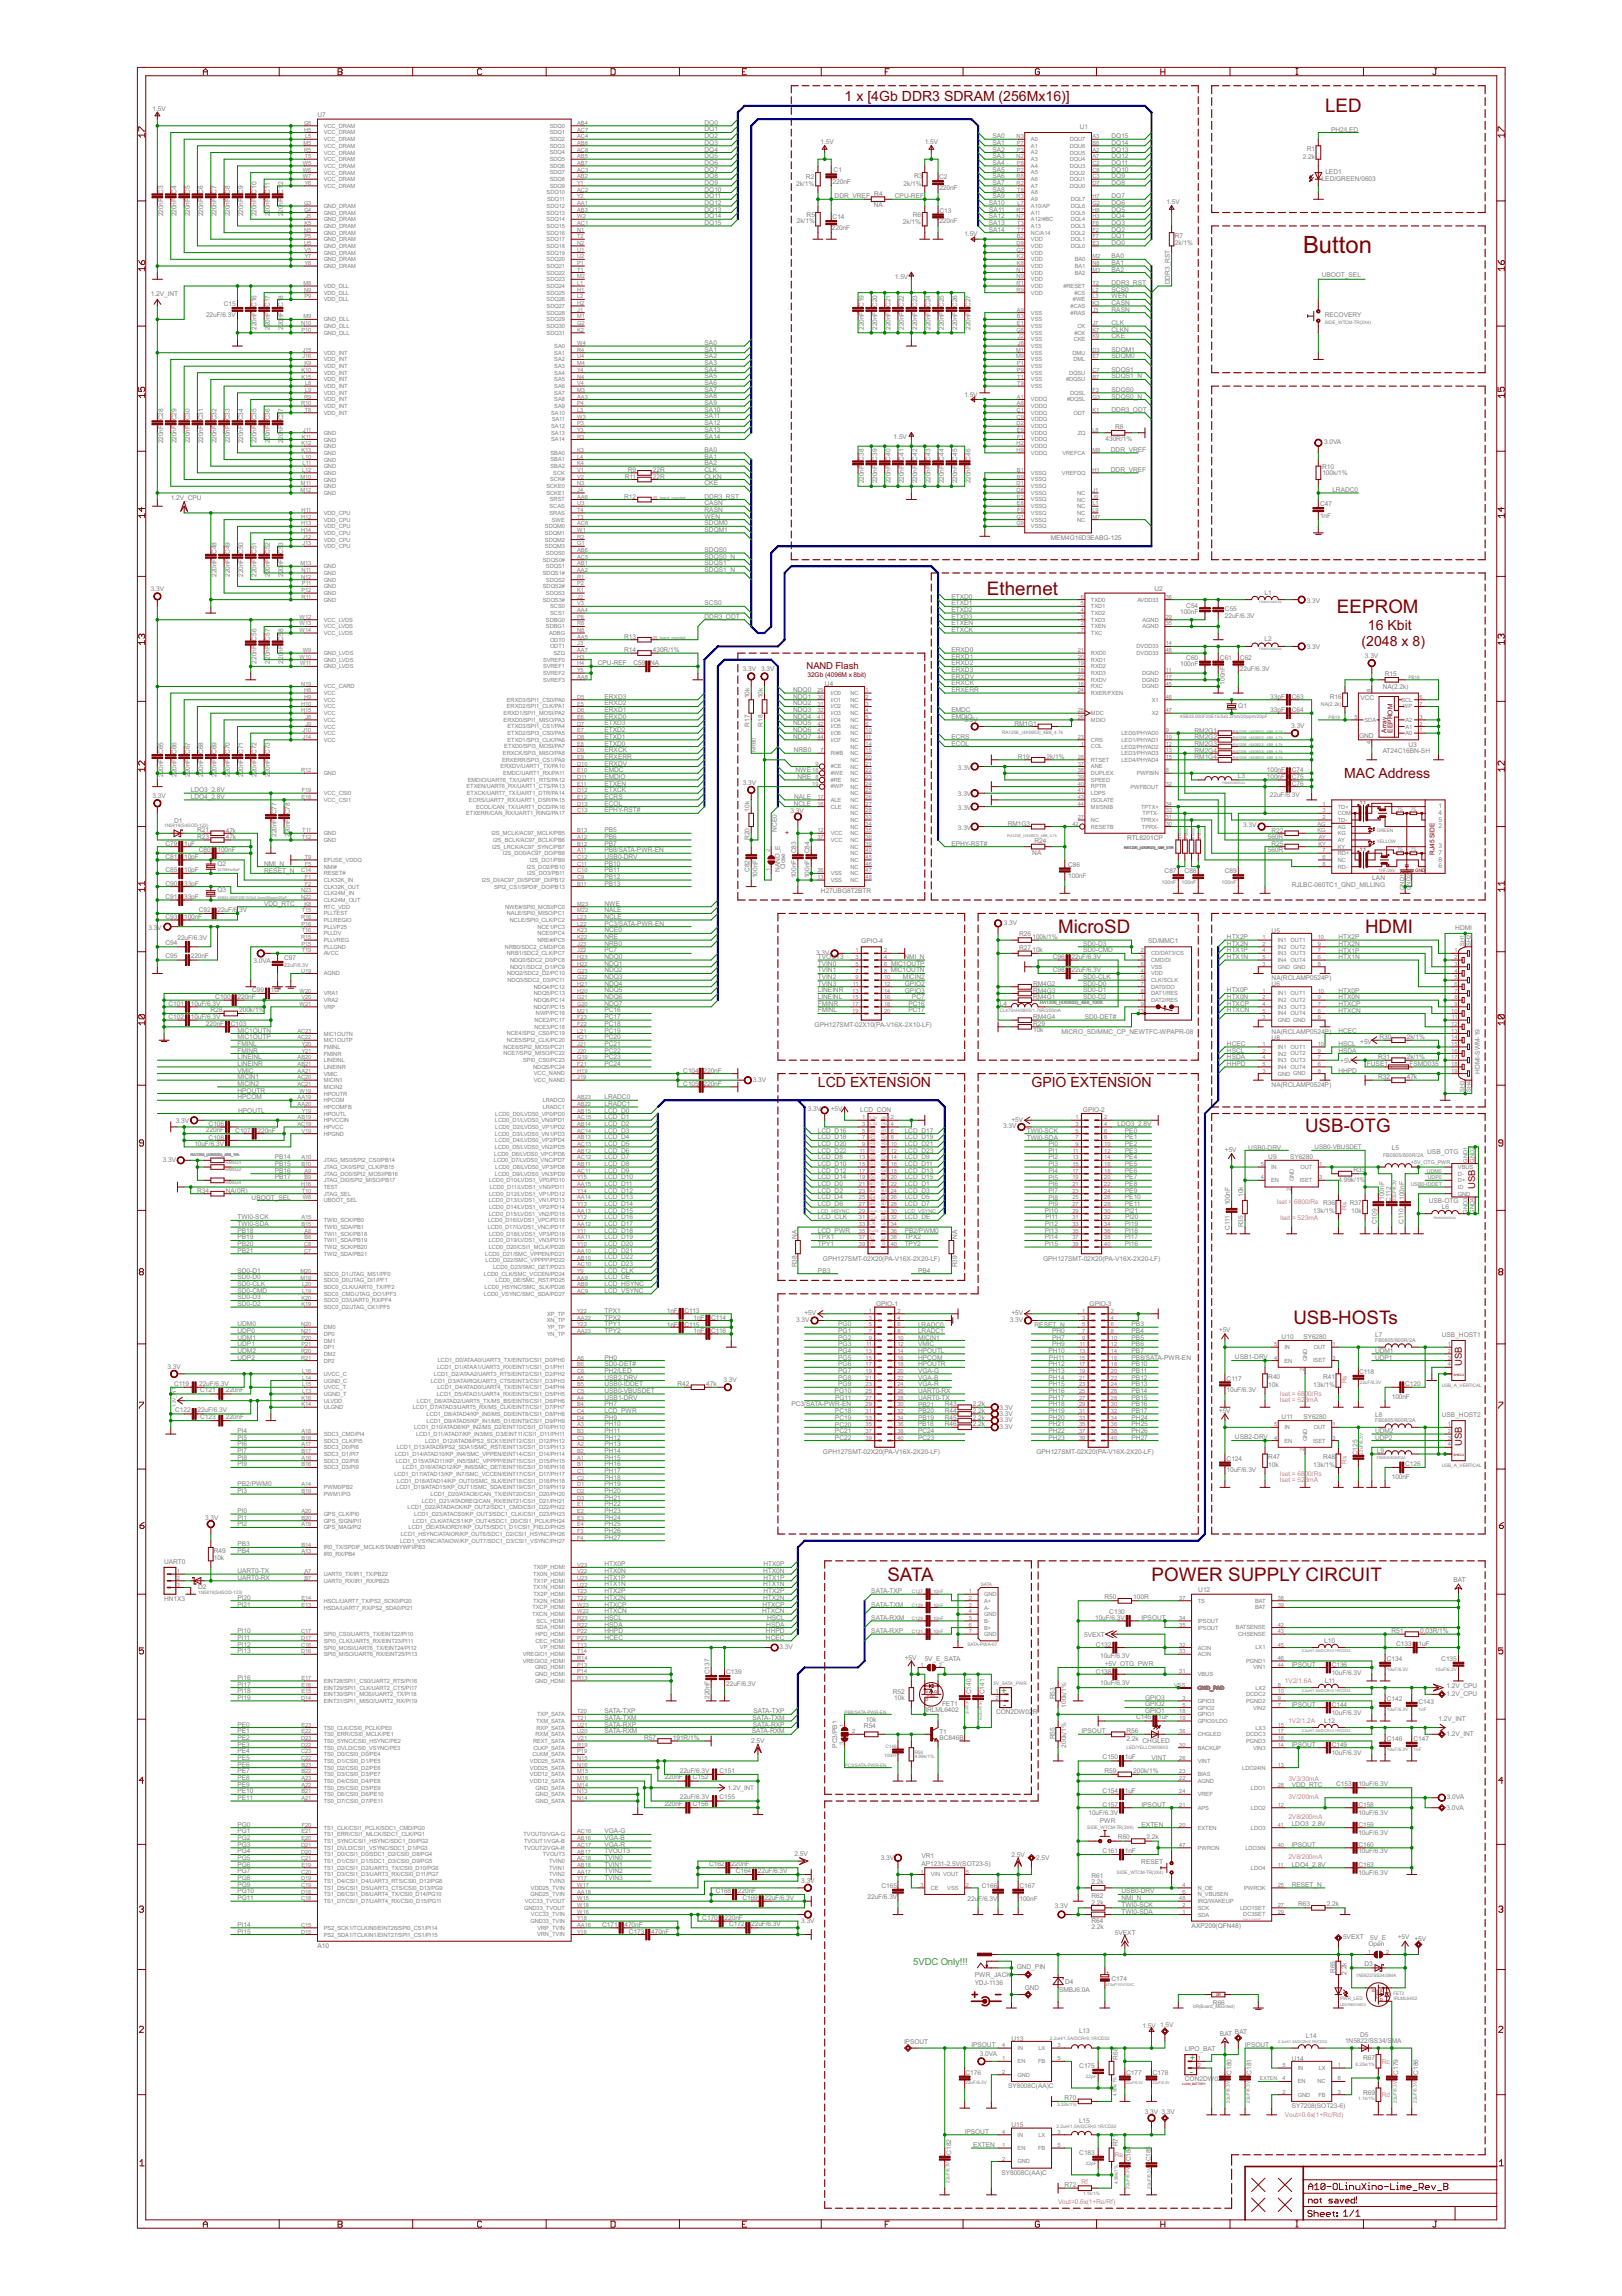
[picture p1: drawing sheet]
<svg xmlns="http://www.w3.org/2000/svg" width="210mm" height="297mm" viewBox="0 0 210 297" stroke-linecap="round" stroke-linejoin="round" font-family="sans-serif">
<defs><g id="words">
<text font-size="3.5" fill="#800000" x="168.6" y="32.7">Button</text>
<g font-size="2.7" fill="#800000">
<text x="171.5" y="14.5">LED</text>
<text x="127.7" y="76.9">Ethernet</text>
<text x="173" y="79.3">EEPROM</text>
<text x="136.9" y="120.8">MicroSD</text>
<text x="176.7" y="120.8">HDMI</text>
<text x="168.9" y="146.4">USB-OTG</text>
<text x="167.4" y="171.3">USB-HOSTs</text>
<text x="114.8" y="204.6">SATA</text>
<text x="149" y="204.5">POWER SUPPLY CIRCUIT</text>
</g>
<g font-size="2" fill="#800000">
<text x="109.3" y="13">1 x [4Gb DDR3 SDRAM (256Mx16)]</text>
<text x="176.2" y="83.6">(2048 x 8)</text>
<text x="177" y="81.5">16 Kbit</text>
<text x="174" y="100.7">MAC Address</text>
<text x="105.9" y="140.6">LCD EXTENSION</text>
<text x="133.5" y="140.6">GPIO EXTENSION</text>
</g>
<g font-size="1.4" fill="#800000">
<text x="104.4" y="86.6">NAND Flash</text>
<text x="190.9" y="153.8" transform="rotate(-90 190.9 153.8)">USB</text>
<text x="189.2" y="176.7" transform="rotate(-90 189.2 176.7)">USB</text>
<text x="189.2" y="187.1" transform="rotate(-90 189.2 187.1)">USB</text>
</g>
<g font-size="1.4" fill="#008080">
<text x="129.5" y="219.2">+</text>
<text x="129.8" y="220.9">-</text>
<text x="118.2" y="254.2">5VDC Only!!!</text>
<text x="154" y="266.7">+</text>
<text x="154" y="268.4">-</text>
</g>
<g font-size="1" fill="#808080">
<text x="19.7" y="14.3">1.5V</text>
<text x="41.1" y="15.2">U7</text>
<text x="91.2" y="16.1">DQ0</text>
<text x="91.2" y="17">DQ1</text>
<text x="91.2" y="17.9">DQ2</text>
<text x="128.4" y="17.9">SA0</text>
<text x="139.7" y="16.7">U1</text>
<text x="143.8" y="17.9">DQ15</text>
<text x="172.3" y="17.1">PH2/LED</text>
<text x="91.2" y="18.7">DQ3</text>
<text x="91.2" y="19.6">DQ4</text>
<text x="91.2" y="20.5">DQ5</text>
<text x="91.2" y="21.3">DQ6</text>
<text x="91.2" y="22.2">DQ7</text>
<text x="91.2" y="23.1">DQ8</text>
<text x="91.2" y="23.9">DQ9</text>
<text x="104.3" y="23.2">R2</text>
<text x="106.2" y="18.6">1.5V</text>
<text x="107.8" y="23.8">220nF</text>
<text x="107.9" y="22.2">C1</text>
<text x="118.3" y="23">R3</text>
<text x="119.7" y="18.7">1.5V</text>
<text x="121.5" y="23.2">C2</text>
<text x="128.4" y="19.6">SA2</text>
<text x="128.4" y="20.5">SA3</text>
<text x="128.4" y="21.3">SA4</text>
<text x="128.4" y="22.2">SA5</text>
<text x="128.4" y="23.1">SA6</text>
<text x="128.4" y="23.9">SA7</text>
<text x="128.4" y="18.7">SA1</text>
<text x="143.8" y="23.9">DQ8</text>
<text x="143.8" y="23.1">DQ9</text>
<text x="143.8" y="22.2">DQ10</text>
<text x="143.8" y="21.3">DQ11</text>
<text x="143.8" y="20.5">DQ12</text>
<text x="143.8" y="19.6">DQ13</text>
<text x="143.8" y="18.7">DQ14</text>
<text x="168.6" y="20.6">2.2k</text>
<text x="169.1" y="19.5">R1</text>
<text x="171" y="23.4">LED/GREEN/0603</text>
<text x="171.5" y="22.5">LED1</text>
<text x="21.1" y="28" transform="rotate(-90 21.1 28)">220nF C3</text>
<text x="22.8" y="28" transform="rotate(-90 22.8 28)">220nF C4</text>
<text x="24.6" y="28" transform="rotate(-90 24.6 28)">220nF C5</text>
<text x="26.3" y="28" transform="rotate(-90 26.3 28)">220nF C6</text>
<text x="28" y="28" transform="rotate(-90 28 28)">220nF C7</text>
<text x="29.7" y="28" transform="rotate(-90 29.7 28)">220nF C8</text>
<text x="31.5" y="28" transform="rotate(-90 31.5 28)">220nF C9</text>
<text x="33.2" y="28" transform="rotate(-90 33.2 28)">220nF C10</text>
<text x="34.9" y="28" transform="rotate(-90 34.9 28)">220nF C11</text>
<text x="36.7" y="28" transform="rotate(-90 36.7 28)">220nF C12</text>
<text x="91.2" y="24.8">DQ10</text>
<text x="91.2" y="25.6">DQ11</text>
<text x="91.2" y="26.5">DQ12</text>
<text x="91.2" y="27.4">DQ13</text>
<text x="91.2" y="28.2">DQ14</text>
<text x="91.2" y="29.1">DQ15</text>
<text x="103" y="24">2k/1%</text>
<text x="103.1" y="28.8">2k/1%</text>
<text x="104.4" y="28.1">R5</text>
<text x="107.7" y="29.8">220nF</text>
<text x="107.8" y="28.3">C14</text>
<text x="108" y="25.6">DDR_VREF R4</text>
<text x="113.1" y="26.8">NA</text>
<text x="115.8" y="25.6">CPU-REF</text>
<text x="116.8" y="28.9">2k/1%</text>
<text x="116.9" y="24">2k/1%</text>
<text x="118.1" y="28.1">R6</text>
<text x="121.6" y="24.6">220nF</text>
<text x="121.6" y="28.8">220nF</text>
<text x="121.6" y="27.6">C13</text>
<text x="128" y="26.5">SA10</text>
<text x="128" y="28.2">SA12</text>
<text x="128" y="30">SA14</text>
<text x="128" y="29.1">SA13</text>
<text x="128" y="27.4">SA11</text>
<text x="128.4" y="24.8">SA8</text>
<text x="128.4" y="25.6">SA9</text>
<text x="143.8" y="30">DQ2</text>
<text x="143.8" y="29.1">DQ3</text>
<text x="143.8" y="28.2">DQ4</text>
<text x="143.8" y="27.4">DQ5</text>
<text x="143.8" y="26.5">DQ6</text>
<text x="143.8" y="25.7">DQ7</text>
<text x="151" y="26.4">1.5V</text>
<text x="124.8" y="30.5">1.5V</text>
<text x="143.8" y="31.7">DQ0</text>
<text x="143.8" y="30.8">DQ1</text>
<text x="143.8" y="33.4">BA0</text>
<text x="143.8" y="34.3">BA1</text>
<text x="143.8" y="35.2">BA2</text>
<text x="152" y="31.7">2k/1%</text>
<text x="152" y="30.8">R7</text>
<text x="171" y="35.9">UBOOT_SEL</text>
<text x="19.5" y="38.3">1.2V_INT</text>
<text x="26.7" y="41.1">22uF/6.3V</text>
<text x="29" y="39.6">C15</text>
<text x="115.8" y="36.1">1.5V</text>
<text x="143.8" y="39.5">CASN</text>
<text x="143.8" y="40.3">RASN</text>
<text x="143.8" y="38.6">WEN</text>
<text x="143.8" y="36.9">DDR3_RST</text>
<text x="143.8" y="37.7">SCS0</text>
<text x="151.4" y="36.8" transform="rotate(-90 151.4 36.8)">DDR3_RST</text>
<text x="171.4" y="41">RECOVERY</text>
<text x="33.2" y="42.7" transform="rotate(-90 33.2 42.7)">220nF C16</text>
<text x="34.9" y="42.7" transform="rotate(-90 34.9 42.7)">220nF C17</text>
<text x="36.7" y="42.7" transform="rotate(-90 36.7 42.7)">220nF C18</text>
<text x="91.2" y="46.4">SA2</text>
<text x="91.2" y="47.2">SA3</text>
<text x="91.2" y="45.5">SA1</text>
<text x="91.2" y="44.6">SA0</text>
<text x="111.8" y="42.7" transform="rotate(-90 111.8 42.7)">220nF C19</text>
<text x="113.5" y="42.7" transform="rotate(-90 113.5 42.7)">220nF C20</text>
<text x="115.2" y="42.7" transform="rotate(-90 115.2 42.7)">220nF C21</text>
<text x="117" y="42.7" transform="rotate(-90 117 42.7)">220nF C22</text>
<text x="118.7" y="42.7" transform="rotate(-90 118.7 42.7)">220nF C23</text>
<text x="120.4" y="42.7" transform="rotate(-90 120.4 42.7)">220nF C24</text>
<text x="122.1" y="42.7" transform="rotate(-90 122.1 42.7)">220nF C25</text>
<text x="123.9" y="42.7" transform="rotate(-90 123.9 42.7)">220nF C26</text>
<text x="125.6" y="42.7" transform="rotate(-90 125.6 42.7)">220nF C27</text>
<text x="143.8" y="43.8">CKE</text>
<text x="143.8" y="42.1">CLK</text>
<text x="143.8" y="46.4">SDQM0</text>
<text x="143.8" y="45.5">SDQM1</text>
<text x="143.8" y="42.9">CLKN</text>
<text x="91.2" y="48.1">SA4</text>
<text x="91.2" y="49">SA5</text>
<text x="91.2" y="49.8">SA6</text>
<text x="91.2" y="50.7">SA7</text>
<text x="91.2" y="51.5">SA8</text>
<text x="91.2" y="52.4">SA9</text>
<text x="91.2" y="53.3">SA10</text>
<text x="124.8" y="51.3">1.5V</text>
<text x="143.8" y="50.7">SDQS0</text>
<text x="143.8" y="48.1">SDQS1</text>
<text x="143.8" y="51.6">SDQS0_N</text>
<text x="143.8" y="49">SDQS1_N</text>
<text x="143.8" y="53.3">DDR3_ODT</text>
<text x="21.1" y="57.4" transform="rotate(-90 21.1 57.4)">220nF C28</text>
<text x="22.8" y="57.4" transform="rotate(-90 22.8 57.4)">220nF C29</text>
<text x="24.6" y="57.4" transform="rotate(-90 24.6 57.4)">220nF C30</text>
<text x="26.3" y="57.4" transform="rotate(-90 26.3 57.4)">220nF C31</text>
<text x="28" y="57.4" transform="rotate(-90 28 57.4)">220nF C32</text>
<text x="29.7" y="57.4" transform="rotate(-90 29.7 57.4)">220nF C33</text>
<text x="31.5" y="57.4" transform="rotate(-90 31.5 57.4)">220nF C34</text>
<text x="33.2" y="57.4" transform="rotate(-90 33.2 57.4)">220nF C35</text>
<text x="34.9" y="57.4" transform="rotate(-90 34.9 57.4)">220nF C36</text>
<text x="36.7" y="57.4" transform="rotate(-90 36.7 57.4)">220nF C37</text>
<text x="91.2" y="54.1">SA11</text>
<text x="91.2" y="55">SA12</text>
<text x="91.2" y="58.5">BA0</text>
<text x="91.2" y="59.3">BA1</text>
<text x="91.2" y="56.7">SA14</text>
<text x="91.2" y="55.9">SA13</text>
<text x="115.6" y="56.7">1.5V</text>
<text x="143.1" y="57.1">430R/1%</text>
<text x="143.8" y="58.5">DDR_VREF</text>
<text x="144.3" y="55.5">R8</text>
<text x="171.3" y="57.4">3.0VA</text>
<text x="22.1" y="64.6">1.2V_CPU</text>
<text x="80.8" y="64.5">R12</text>
<text x="80.8" y="61.9">R11</text>
<text x="81.2" y="61">R9</text>
<text x="84.5" y="61">22R</text>
<text x="84.5" y="61.9">22R</text>
<text x="91.2" y="62.8">CKE</text>
<text x="91.2" y="61">CLK</text>
<text x="91.2" y="65.4">CASN</text>
<text x="91.2" y="61.9">CLKN</text>
<text x="91.2" y="60.2">BA2</text>
<text x="91.2" y="64.5">DDR3_RST</text>
<text x="111.8" y="62.5" transform="rotate(-90 111.8 62.5)">220nF C38</text>
<text x="113.5" y="62.5" transform="rotate(-90 113.5 62.5)">220nF C39</text>
<text x="115.2" y="62.5" transform="rotate(-90 115.2 62.5)">220nF C40</text>
<text x="117" y="62.5" transform="rotate(-90 117 62.5)">220nF C41</text>
<text x="118.7" y="62.5" transform="rotate(-90 118.7 62.5)">220nF C42</text>
<text x="120.4" y="62.5" transform="rotate(-90 120.4 62.5)">220nF C43</text>
<text x="122.1" y="62.5" transform="rotate(-90 122.1 62.5)">220nF C44</text>
<text x="123.9" y="62.5" transform="rotate(-90 123.9 62.5)">220nF C45</text>
<text x="125.6" y="62.5" transform="rotate(-90 125.6 62.5)">220nF C46</text>
<text x="143.8" y="61.1">DDR_VREF</text>
<text x="170.8" y="65.5">C47</text>
<text x="171.1" y="60.7">R10</text>
<text x="171.1" y="61.5">100k/1%</text>
<text x="172.4" y="63.6">LRADC0</text>
<text x="91.2" y="66.2">RASN</text>
<text x="91.2" y="67.1">WEN</text>
<text x="91.2" y="68">SDQM0</text>
<text x="91.2" y="68.8">SDQM1</text>
<text x="91.2" y="71.4">SDQS0</text>
<text x="136" y="69.8">MEM4G16D3EABG-125</text>
<text x="170.8" y="67">1nF</text>
<text x="19.5" y="76.5">3.3V</text>
<text x="28" y="74.6" transform="rotate(-90 28 74.6)">220nF C48</text>
<text x="29.7" y="74.6" transform="rotate(-90 29.7 74.6)">220nF C49</text>
<text x="31.5" y="74.6" transform="rotate(-90 31.5 74.6)">220nF C50</text>
<text x="33.2" y="74.6" transform="rotate(-90 33.2 74.6)">220nF C51</text>
<text x="34.9" y="74.6" transform="rotate(-90 34.9 74.6)">220nF C52</text>
<text x="36.7" y="74.6" transform="rotate(-90 36.7 74.6)">220nF C53</text>
<text x="91.2" y="73.1">SDQS1</text>
<text x="91.2" y="72.3">SDQS0_N</text>
<text x="91.2" y="74">SDQS1_N</text>
<text x="123.1" y="77.5">ETXD0</text>
<text x="149.4" y="76.5">U2</text>
<text x="163.6" y="76.9">L1</text>
<text x="169.1" y="78">3.3V</text>
<text x="80.8" y="82.7">R13</text>
<text x="91.2" y="80">DDR3_ODT</text>
<text x="91.2" y="78.3">SCS0</text>
<text x="123.1" y="78.3">ETXD1</text>
<text x="123.1" y="79.2">ETXD2</text>
<text x="123.1" y="80">ETXD3</text>
<text x="123.1" y="80.9">ETXEN</text>
<text x="123.1" y="81.8">ETXCK</text>
<text x="152.7" y="79.5">100nF</text>
<text x="153.5" y="78.7">C54</text>
<text x="158.5" y="79.9">22uF/6.3V</text>
<text x="158.5" y="79.1">C55</text>
<text x="163.6" y="83">L2</text>
<text x="33.2" y="85.8" transform="rotate(-90 33.2 85.8)">220nF C56</text>
<text x="34.9" y="85.8" transform="rotate(-90 34.9 85.8)">220nF C57</text>
<text x="36.7" y="85.8" transform="rotate(-90 36.7 85.8)">220nF C58</text>
<text x="77.4" y="86.1">CPU-REF</text>
<text x="80.8" y="84.4">R14</text>
<text x="82" y="86.1">C59 NA</text>
<text x="84.5" y="84.4">430R/1%</text>
<text x="96.1" y="86.9">3.3V 3.3V</text>
<text x="102.6" y="89.5">NDQ0</text>
<text x="106.8" y="88.7">U4</text>
<text x="123.1" y="84.4">ERXD0</text>
<text x="123.1" y="85.2">ERXD1</text>
<text x="123.1" y="86.1">ERXD2</text>
<text x="123.1" y="87">ERXD3</text>
<text x="123.1" y="87.8">ERXDV</text>
<text x="123.1" y="89.5">ERXERR</text>
<text x="123.1" y="88.7">ERXCK</text>
<text x="152.7" y="86.2">100nF</text>
<text x="153.5" y="85.4">C60</text>
<text x="157.9" y="85.4">C61</text>
<text x="158.5" y="88.6" transform="rotate(-90 158.5 88.6)">100nF</text>
<text x="160.5" y="86.8">22uF/6.3V</text>
<text x="160.5" y="85.4">C62</text>
<text x="169.1" y="84">3.3V</text>
<text x="176.6" y="85.1">3.3V</text>
<text x="178.9" y="89.1">NA(2.2k)</text>
<text x="179.2" y="87.4">R15</text>
<text x="78.2" y="95.6">ETXD1</text>
<text x="78.2" y="94.7">ETXD2</text>
<text x="78.2" y="93.9">ETXD3</text>
<text x="78.2" y="93">ERXD0</text>
<text x="78.2" y="92.1">ERXD1</text>
<text x="78.2" y="91.3">ERXD2</text>
<text x="78.2" y="90.4">ERXD3</text>
<text x="97" y="94" transform="rotate(-90 97 94)">R17</text>
<text x="97" y="90.3" transform="rotate(-90 97 90.3)">10k</text>
<text x="98.7" y="94" transform="rotate(-90 98.7 94)">R18</text>
<text x="98.7" y="90.3" transform="rotate(-90 98.7 90.3)">10k</text>
<text x="102.6" y="90.4">NDQ1</text>
<text x="102.6" y="91.3">NDQ2</text>
<text x="102.6" y="92.1">NDQ3</text>
<text x="102.6" y="93">NDQ4</text>
<text x="102.6" y="93.9">NDQ5</text>
<text x="102.6" y="94.7">NDQ6</text>
<text x="102.6" y="95.6">NDQ7</text>
<text x="123.1" y="92.1">EMDC</text>
<text x="123.1" y="93">EMDIO</text>
<text x="123.1" y="95.6">ECRS</text>
<text x="124.8" y="93.4">3.3V</text>
<text x="131.3" y="93.9">RM1G1</text>
<text x="154.6" y="94.8">RM2G1</text>
<text x="154.6" y="95.6">RM2G2</text>
<text x="160.2" y="91.6">Q1</text>
<text x="164.4" y="90.4">33pF</text>
<text x="164.4" y="92.1">33pF</text>
<text x="167.1" y="94.2">3.3V</text>
<text x="167.2" y="90.4">C63</text>
<text x="167.2" y="92.1">C64</text>
<text x="172.1" y="90.4">R16</text>
<text x="175.9" y="95.5">GND</text>
<text x="176.1" y="90.5">VCC</text>
<text x="21.1" y="100.5" transform="rotate(-90 21.1 100.5)">220nF C65</text>
<text x="22.8" y="100.5" transform="rotate(-90 22.8 100.5)">220nF C66</text>
<text x="24.6" y="100.5" transform="rotate(-90 24.6 100.5)">220nF C67</text>
<text x="26.3" y="100.5" transform="rotate(-90 26.3 100.5)">220nF C68</text>
<text x="28" y="100.5" transform="rotate(-90 28 100.5)">220nF C69</text>
<text x="29.7" y="100.5" transform="rotate(-90 29.7 100.5)">220nF C70</text>
<text x="31.5" y="100.5" transform="rotate(-90 31.5 100.5)">220nF C71</text>
<text x="33.2" y="100.5" transform="rotate(-90 33.2 100.5)">220nF C72</text>
<text x="34.9" y="100.5" transform="rotate(-90 34.9 100.5)">220nF C73</text>
<text x="78.2" y="96.4">ETXD0</text>
<text x="78.2" y="101.6">ETXEN</text>
<text x="78.2" y="99">ERXDV</text>
<text x="78.2" y="98.2">ERXERR</text>
<text x="78.2" y="99.9">EMDC</text>
<text x="78.2" y="100.8">EMDIO</text>
<text x="78.2" y="97.3">ERXCK</text>
<text x="96.1" y="101.5">3.3V</text>
<text x="102.7" y="97.3">NRB0</text>
<text x="103" y="99.9">NWE</text>
<text x="103.2" y="100.8">NRE</text>
<text x="123.1" y="96.4">ECOL</text>
<text x="124" y="99.6">3.3V</text>
<text x="131.7" y="98.2">R19</text>
<text x="135.4" y="98.1">2k/1%</text>
<text x="154.6" y="96.5">RM2G3</text>
<text x="154.6" y="97.4">RM2G4</text>
<text x="154.6" y="98.2">RM1G4</text>
<text x="160.2" y="100.7">L3</text>
<text x="163.9" y="99.9">100nF</text>
<text x="163.9" y="100.8">100nF</text>
<text x="167.2" y="99.9">C74</text>
<text x="167.2" y="100.8">C75</text>
<text x="167.2" y="101.6">C76</text>
<text x="178.9" y="97.4">AT24C16BN-SH</text>
<text x="182.3" y="96.6">U3</text>
<text x="19.7" y="103.3">3.3V</text>
<text x="22.5" y="106.4">D1</text>
<text x="24.7" y="102.5">LDO3_2.8V</text>
<text x="24.7" y="103.4">LDO4_2.8V</text>
<text x="25.5" y="107.7">R21</text>
<text x="29.2" y="107.7">47k</text>
<text x="78.2" y="104.2">ECOL</text>
<text x="78.2" y="103.4">ECRS</text>
<text x="78.2" y="102.5">ETXCK</text>
<text x="78.2" y="105.1">EPHY-RST#</text>
<text x="78.2" y="107.7">PB5</text>
<text x="97" y="105" transform="rotate(-90 97 105)">10k</text>
<text x="100.6" y="107.6" transform="rotate(-90 100.6 107.6)">NCE0</text>
<text x="102.3" y="105.1">3.3V</text>
<text x="102.7" y="104.2">NCLE</text>
<text x="102.8" y="103.4">NALE</text>
<text x="124" y="107.3">3.3V</text>
<text x="124" y="103">3.3V</text>
<text x="124" y="104.7">3.3V</text>
<text x="130.4" y="106.9">RM1G3</text>
<text x="160.9" y="106.9">3.3V</text>
<text x="164.3" y="103.2">22uF/6.3V</text>
<text x="164.5" y="107.7">R22</text>
<text x="186.2" y="104.6">1</text>
<text x="186.2" y="105.4">4</text>
<text x="186.2" y="106.3">5</text>
<text x="186.2" y="107.2">2</text>
<text x="21.4" y="109.4">C79</text>
<text x="21.4" y="111.1">C81</text>
<text x="21.4" y="112.9">C85</text>
<text x="23.8" y="109.4">1uF</text>
<text x="23.8" y="111.1">10pF</text>
<text x="23.8" y="112.9">10pF</text>
<text x="25.5" y="108.5">R23</text>
<text x="25.7" y="110.3">C80</text>
<text x="28.1" y="110.3">100nF</text>
<text x="28.1" y="112">Q2</text>
<text x="29.2" y="108.5">47k</text>
<text x="34.2" y="112.9">RESET_N</text>
<text x="34.2" y="112">NMI_N</text>
<text x="35.8" y="108.3" transform="rotate(-90 35.8 108.3)">220nF C77</text>
<text x="37.5" y="108.3" transform="rotate(-90 37.5 108.3)">220nF C78</text>
<text x="78.2" y="111.1">USB0-DRV</text>
<text x="78.2" y="112">PB10</text>
<text x="78.2" y="113.7">PB12</text>
<text x="78.2" y="112.9">PB11</text>
<text x="78.2" y="110.3">PB8/SATA-PWR-EN</text>
<text x="78.2" y="109.4">PB7</text>
<text x="78.2" y="108.5">PB6</text>
<text x="97" y="112.8" transform="rotate(-90 97 112.8)">C82</text>
<text x="97" y="108.7" transform="rotate(-90 97 108.7)">R20</text>
<text x="98" y="113.6" transform="rotate(-90 98 113.6)">100nF</text>
<text x="100.9" y="112.8" transform="rotate(-90 100.9 112.8)">NAND_E</text>
<text x="101.6" y="112.5" transform="rotate(-90 101.6 112.5)">Close</text>
<text x="103" y="113.6" transform="rotate(-90 103 113.6)">100nF</text>
<text x="103" y="110.4" transform="rotate(-90 103 110.4)">C83</text>
<text x="104.8" y="113.6" transform="rotate(-90 104.8 113.6)">100nF</text>
<text x="104.8" y="110.4" transform="rotate(-90 104.8 110.4)">C84</text>
<text x="123.1" y="109.4">EPHY-RST#</text>
<text x="133.6" y="110.7">NA</text>
<text x="133.9" y="109">R24</text>
<text x="138.2" y="113.6">100nF</text>
<text x="138.2" y="112.1">C86</text>
<text x="145.9" y="108.7">RTL8201CP</text>
<text x="150.7" y="113">C87</text>
<text x="153.3" y="113">C88</text>
<text x="158.5" y="113">C89</text>
<text x="164.1" y="108.5">560R</text>
<text x="164.1" y="110.2">560R</text>
<text x="164.5" y="109.4">R25</text>
<text x="177.6" y="113.8">LAN</text>
<text x="186.2" y="109.7">3</text>
<text x="186.2" y="110.6">7</text>
<text x="186.2" y="111.5">8</text>
<text x="186.2" y="112.3">6</text>
<text x="21.4" y="114.6">C90</text>
<text x="21.4" y="116.3">C91</text>
<text x="21.4" y="118.9">C93</text>
<text x="23.8" y="114.6">33pF</text>
<text x="23.8" y="116.3">33pF</text>
<text x="23.8" y="118.9">100nF</text>
<text x="25.7" y="118">C92</text>
<text x="28.1" y="118">22uF/6.3V</text>
<text x="28.1" y="115.4">Q3</text>
<text x="34.2" y="117.2">VDD_RTC</text>
<text x="78.2" y="117.2">NWE</text>
<text x="78.2" y="118">NALE</text>
<text x="78.2" y="118.9">NCLE</text>
<text x="78.2" y="119.8">PC3/SATA-PWR-EN</text>
<text x="78.2" y="114.6">PB13</text>
<text x="106.2" y="115.6">H27UBG8T2BTR</text>
<text x="129.9" y="119.7">3.3V</text>
<text x="167.2" y="114.7">RJLBC-060TC1_GND_MILLING</text>
<text x="19.2" y="120.4">3.3V</text>
<text x="21.4" y="122.3">C94</text>
<text x="21.4" y="124">C95</text>
<text x="23" y="121.6">22uF/6.3V</text>
<text x="24.7" y="124">220nF</text>
<text x="32.8" y="124.6">3.0VA</text>
<text x="36.8" y="124.2">C97</text>
<text x="78.2" y="124.1">NDQ0</text>
<text x="78.2" y="124.9">NDQ1</text>
<text x="78.2" y="125.8">NDQ2</text>
<text x="78.2" y="120.6">NCE0</text>
<text x="78.2" y="121.5">NRE</text>
<text x="78.2" y="122.4">NRB0</text>
<text x="78.2" y="123.2">PC7</text>
<text x="105.6" y="123.5">3.3V</text>
<text x="105.9" y="124.9">TVIN0</text>
<text x="105.9" y="125.8">TVIN1</text>
<text x="105.9" y="124.1">TVOUT3</text>
<text x="111.5" y="122.1">GPIO-4</text>
<text x="115.3" y="125.8">MIC1OUTN</text>
<text x="115.3" y="124.9">MIC1OUTP</text>
<text x="117.1" y="124.1">NMI_N</text>
<text x="131.9" y="122.9">R27</text>
<text x="131.9" y="121.1">R26</text>
<text x="133.6" y="123.2">10k</text>
<text x="133.6" y="121.5">100k/1%</text>
<text x="136.3" y="125.8">C98</text>
<text x="136.3" y="124.1">C96</text>
<text x="138.7" y="125.8">22uF/6.3V</text>
<text x="138.7" y="124.1">22uF/6.3V</text>
<text x="140.2" y="123.2">SD0-CMD</text>
<text x="140.2" y="122.4">SD0-D3</text>
<text x="148.6" y="122.1">SD/MMC1</text>
<text x="158.8" y="121.5">HTX2P</text>
<text x="158.8" y="122.4">HTX2N</text>
<text x="158.8" y="123.2">HTX1P</text>
<text x="158.8" y="124.1">HTX1N</text>
<text x="164.6" y="120.7">U5</text>
<text x="173.2" y="121.5">HTX2P</text>
<text x="173.2" y="122.4">HTX2N</text>
<text x="173.2" y="123.3">HTX1P</text>
<text x="173.2" y="124.1">HTX1N</text>
<text x="188.3" y="120.3">HDMI</text>
<text x="21.8" y="130.1">C101</text>
<text x="21.8" y="131.9">C102</text>
<text x="24.7" y="130.1">10uF/6.3V</text>
<text x="24.7" y="131.9">10uF/6.3V</text>
<text x="27.2" y="131">R28</text>
<text x="27.9" y="129.3">C100</text>
<text x="30.7" y="129.3">220nF</text>
<text x="30.9" y="131">200k/1%</text>
<text x="32.6" y="128.4">C99</text>
<text x="35" y="128.4">1uF</text>
<text x="78.2" y="126.7">NDQ3</text>
<text x="78.2" y="127.5">NDQ4</text>
<text x="78.2" y="128.4">NDQ5</text>
<text x="78.2" y="129.3">NDQ6</text>
<text x="78.2" y="130.1">NDQ7</text>
<text x="78.2" y="131.9">PC17</text>
<text x="78.2" y="131">PC16</text>
<text x="105.9" y="131">FMINL</text>
<text x="105.9" y="130.1">FMINR</text>
<text x="105.9" y="129.3">LINEINL</text>
<text x="105.9" y="128.4">LINEINR</text>
<text x="105.9" y="126.7">TVIN2</text>
<text x="105.9" y="127.5">TVIN3</text>
<text x="116.9" y="126.7">MICIN2</text>
<text x="117.1" y="128.4">GPIO3</text>
<text x="117.1" y="127.6">GPIO2</text>
<text x="117.5" y="131">PC17</text>
<text x="117.5" y="130.1">PC16</text>
<text x="118" y="129.3">PC7</text>
<text x="129.4" y="130.1">L4</text>
<text x="133.7" y="129.3">RM4G1</text>
<text x="133.7" y="127.6">RM4G2</text>
<text x="133.7" y="128.4">RM4G3</text>
<text x="133.7" y="131.9">RM4G4</text>
<text x="140.2" y="128.4">SD0-D1</text>
<text x="140.2" y="127.5">SD0-D0</text>
<text x="140.2" y="126.7">SD0-CLK</text>
<text x="140.2" y="129.3">SD0-D2</text>
<text x="140.4" y="131.9">SD0-DET#</text>
<text x="158.8" y="128.4">HTX0P</text>
<text x="158.8" y="129.3">HTX0N</text>
<text x="158.8" y="130.1">HTXCP</text>
<text x="158.8" y="131">HTXCN</text>
<text x="164.6" y="126.8">NA(RCLAMP0524P)</text>
<text x="164.6" y="127.6">U6</text>
<text x="173.2" y="128.4">HTX0P</text>
<text x="173.2" y="129.3">HTX0N</text>
<text x="173.2" y="130.2">HTXCP</text>
<text x="173.2" y="131">HTXCN</text>
<text x="26.7" y="132.7">220nF</text>
<text x="29.9" y="132.7">C103</text>
<text x="30.7" y="133.6">MIC1OUTN</text>
<text x="30.7" y="134.4">MIC1OUTP</text>
<text x="30.7" y="135.3">FMINL</text>
<text x="30.7" y="136.2">FMINR</text>
<text x="30.7" y="137">LINEINL</text>
<text x="30.7" y="137.9">LINEINR</text>
<text x="78.2" y="137.9">PC24</text>
<text x="78.2" y="133.6">PC19</text>
<text x="78.2" y="134.4">PC20</text>
<text x="78.2" y="135.3">PC21</text>
<text x="78.2" y="136.2">PC22</text>
<text x="78.2" y="137">PC23</text>
<text x="78.2" y="132.7">PC18</text>
<text x="105.4" y="132.8">GPH127SMT-02X10(PA-V16X-2X10-LF)</text>
<text x="133.7" y="133.5">10k</text>
<text x="133.7" y="132.8">R29</text>
<text x="137.4" y="133.7">MICRO_SD/MMC_CP_NEWTFC-WPAPR-08</text>
<text x="158.8" y="135.3">HCEC</text>
<text x="158.8" y="136.2">HSCL</text>
<text x="158.8" y="137">HSDA</text>
<text x="158.8" y="137.9">HHPD</text>
<text x="164.6" y="133.7">NA(RCLAMP0524P)</text>
<text x="164.6" y="134.5">U8</text>
<text x="173.2" y="133.6">HCEC</text>
<text x="173.2" y="135.3">HSCL</text>
<text x="173.2" y="136.2">HSDA</text>
<text x="173.4" y="137.6">+5V</text>
<text x="176" y="135">+5V</text>
<text x="176.9" y="137.9">FUSE1</text>
<text x="178.3" y="137">R31</text>
<text x="178.5" y="134.4">R30</text>
<text x="182" y="137">2k/1%</text>
<text x="182" y="134.4">2k/1%</text>
<text x="182.4" y="137.9">FSMD035</text>
<text x="30.7" y="138.8">VMIC</text>
<text x="30.7" y="139.6">MICIN1</text>
<text x="30.7" y="140.5">MICIN2</text>
<text x="30.7" y="141.3">HPOUTR</text>
<text x="30.7" y="142.2">HPCOM</text>
<text x="30.8" y="144">HPOUTL</text>
<text x="78.2" y="142.2">LRADC0</text>
<text x="78.2" y="143.9">LCD_D0</text>
<text x="78.2" y="143.1">LRADC1</text>
<text x="88.4" y="140.5">C105</text>
<text x="88.4" y="138.8">C104</text>
<text x="91" y="140.5">220nF</text>
<text x="91" y="138.8">220nF</text>
<text x="97.4" y="140">3.3V</text>
<text x="104.5" y="143.8">3.3V</text>
<text x="107.5" y="143.7">+5V</text>
<text x="111.3" y="143.9">LCD_CON</text>
<text x="140.1" y="143.9">GPIO-2</text>
<text x="164.6" y="140.6">NA(RCLAMP0524P)</text>
<text x="173.2" y="138.8">HHPD</text>
<text x="178.3" y="139.6">R32</text>
<text x="182" y="139.6">47k</text>
<text x="191.5" y="138.9" transform="rotate(-90 191.5 138.9)">HDMI-SWM-19</text>
<text x="22.7" y="145.3">3.3V</text>
<text x="25.2" y="148.2">10uF/6.3V</text>
<text x="26.7" y="146.5">220nF</text>
<text x="27" y="145.7">C106</text>
<text x="27" y="147.4">C108</text>
<text x="30.4" y="146.6">C107</text>
<text x="33.3" y="146.6">220nF</text>
<text x="35.6" y="150">PB14</text>
<text x="78.2" y="145.7">LCD_D2</text>
<text x="78.2" y="146.5">LCD_D3</text>
<text x="78.2" y="147.4">LCD_D4</text>
<text x="78.2" y="148.3">LCD_D5</text>
<text x="78.2" y="149.1">LCD_D6</text>
<text x="78.2" y="150">LCD_D7</text>
<text x="78.2" y="144.8">LCD_D1</text>
<text x="105.9" y="147.4">LCD_D18</text>
<text x="105.9" y="148.3">LCD_D20</text>
<text x="105.9" y="149.1">LCD_D22</text>
<text x="105.9" y="146.5">LCD_D16</text>
<text x="105.9" y="150">LCD_D8</text>
<text x="117.1" y="147.4">LCD_D19</text>
<text x="117.1" y="148.3">LCD_D21</text>
<text x="117.1" y="149.1">LCD_D23</text>
<text x="117.1" y="146.5">LCD_D17</text>
<text x="117.1" y="150">LCD_D9</text>
<text x="129.8" y="146">3.3V</text>
<text x="130.9" y="145.1">+5V</text>
<text x="132.9" y="146.6">TWI0-SCK</text>
<text x="132.9" y="147.4">TWI0-SDA</text>
<text x="135.7" y="148.3">PI0</text>
<text x="135.7" y="149.1">PI1</text>
<text x="135.7" y="150">PI2</text>
<text x="144.6" y="145.7">LDO3_2.8V</text>
<text x="145.6" y="149.1">PE3</text>
<text x="145.6" y="150">PE4</text>
<text x="145.6" y="148.3">PE2</text>
<text x="145.6" y="147.4">PE1</text>
<text x="145.6" y="146.6">PE0</text>
<text x="158.5" y="149">+5V</text>
<text x="161.5" y="148.7">USB0-DRV</text>
<text x="164.1" y="149.9">U9</text>
<text x="166.9" y="149.9">SY6280</text>
<text x="180.1" y="148.8">L5</text>
<text x="184.7" y="149.3">USB_OTG</text>
<text x="21.1" y="150.3">3.3V</text>
<text x="25.5" y="154.3">R34</text>
<text x="29.2" y="154.3">NA(0R)</text>
<text x="32.6" y="155.2">UBOOT_SEL</text>
<text x="35.6" y="150.8">PB15</text>
<text x="35.6" y="151.7">PB16</text>
<text x="35.6" y="152.6">PB17</text>
<text x="78.2" y="152.6">LCD_D10</text>
<text x="78.2" y="153.4">LCD_D11</text>
<text x="78.2" y="154.3">LCD_D12</text>
<text x="78.2" y="155.2">LCD_D13</text>
<text x="78.2" y="151.7">LCD_D9</text>
<text x="78.2" y="150.8">LCD_D8</text>
<text x="105.9" y="154.3">LCD_D2</text>
<text x="105.9" y="155.2">LCD_D4</text>
<text x="105.9" y="150.8">LCD_D10</text>
<text x="105.9" y="151.7">LCD_D12</text>
<text x="105.9" y="152.6">LCD_D14</text>
<text x="105.9" y="153.4">LCD_D0</text>
<text x="117.1" y="154.3">LCD_D3</text>
<text x="117.1" y="155.2">LCD_D5</text>
<text x="117.1" y="150.8">LCD_D11</text>
<text x="117.1" y="151.7">LCD_D13</text>
<text x="117.1" y="152.6">LCD_D15</text>
<text x="117.1" y="153.4">LCD_D1</text>
<text x="135.7" y="150.8">PI3</text>
<text x="135.7" y="151.8">PI4</text>
<text x="135.7" y="152.6">PI5</text>
<text x="135.7" y="153.5">PI6</text>
<text x="135.7" y="154.3">PI7</text>
<text x="135.7" y="155.2">PI8</text>
<text x="145.6" y="150.8">PE5</text>
<text x="145.6" y="151.7">PE6</text>
<text x="145.6" y="152.6">PE7</text>
<text x="145.6" y="153.4">PE8</text>
<text x="145.6" y="154.3">PE9</text>
<text x="145.6" y="155.2">PE10</text>
<text x="159.2" y="155.9" transform="rotate(-90 159.2 155.9)">100nF</text>
<text x="160.9" y="154.9" transform="rotate(-90 160.9 154.9)">10k</text>
<text x="173.2" y="152.9">4.99k/1%</text>
<text x="174.7" y="155.9">R37</text>
<text x="175.1" y="151.6">R33</text>
<text x="179.1" y="155.2" transform="rotate(-90 179.1 155.2)">100nF</text>
<text x="180" y="155.5" transform="rotate(-90 180 155.5)">C112</text>
<text x="181.7" y="155.2" transform="rotate(-90 181.7 155.2)">100nF</text>
<text x="184.9" y="155.7">USB-OTG</text>
<text x="30.7" y="159.5">PB18</text>
<text x="30.7" y="160.3">PB19</text>
<text x="30.7" y="157.8">TWI0-SCK</text>
<text x="30.7" y="158.6">TWI0-SDA</text>
<text x="30.7" y="161.2">PB20</text>
<text x="78.2" y="156">LCD_D14</text>
<text x="78.2" y="156.9">LCD_D15</text>
<text x="78.2" y="159.5">LCD_D18</text>
<text x="78.2" y="160.3">LCD_D19</text>
<text x="78.2" y="161.2">LCD_D20</text>
<text x="78.2" y="158.6">LCD_D17</text>
<text x="78.2" y="157.8">LCD_D16</text>
<text x="103.1" y="160.3" transform="rotate(-90 103.1 160.3)">NA</text>
<text x="105.9" y="160.3">TPX1</text>
<text x="105.9" y="161.2">TPY1</text>
<text x="105.9" y="156">LCD_D6</text>
<text x="105.9" y="157.8">LCD_CLK</text>
<text x="105.9" y="159.5">LCD_PWR</text>
<text x="117.1" y="160.3">TPX2</text>
<text x="117.1" y="161.2">TPY2</text>
<text x="117.1" y="156">LCD_D7</text>
<text x="117.1" y="157.8">LCD_DE</text>
<text x="117.1" y="159.5">PB2/PWM0</text>
<text x="123.9" y="160.3" transform="rotate(-90 123.9 160.3)">NA</text>
<text x="135.2" y="158.7">PI12</text>
<text x="135.2" y="159.5">PI13</text>
<text x="135.2" y="156.9">PI10</text>
<text x="135.2" y="160.3">PI14</text>
<text x="135.2" y="161.2">PI15</text>
<text x="135.3" y="157.8">PI11</text>
<text x="135.7" y="156.1">PI9</text>
<text x="145.6" y="156">PE11</text>
<text x="145.6" y="156.9">PI21</text>
<text x="145.6" y="158.6">PI19</text>
<text x="145.6" y="159.5">PI18</text>
<text x="145.6" y="160.3">PI17</text>
<text x="145.6" y="161.2">PI16</text>
<text x="145.6" y="157.8">PI20</text>
<text x="159.2" y="159.1" transform="rotate(-90 159.2 159.1)">C111</text>
<text x="160.9" y="158.8" transform="rotate(-90 160.9 158.8)">R35</text>
<text x="170" y="157">13k/1%</text>
<text x="174.9" y="157">10k</text>
<text x="178.2" y="158.4" transform="rotate(-90 178.2 158.4)">C109</text>
<text x="181.6" y="158.3" transform="rotate(-90 181.6 158.3)">C110</text>
<text x="186.6" y="156.4">L6</text>
<text x="30.7" y="164.7">SD0-D1</text>
<text x="30.7" y="165.5">SD0-D0</text>
<text x="30.7" y="166.4">SD0-CLK</text>
<text x="30.7" y="167.3">SD0-CMD</text>
<text x="30.7" y="162.1">PB21</text>
<text x="78.2" y="162.1">LCD_D21</text>
<text x="78.2" y="162.9">LCD_D22</text>
<text x="78.2" y="163.8">LCD_D23</text>
<text x="78.2" y="166.4">LCD_HSYNC</text>
<text x="78.2" y="167.3">LCD_VSYNC</text>
<text x="78.2" y="164.7">LCD_CLK</text>
<text x="78.2" y="165.5">LCD_DE</text>
<text x="103.1" y="164" transform="rotate(-90 103.1 164)">R38</text>
<text x="105.9" y="164.7">PB3</text>
<text x="106.5" y="163.1">GPH127SMT-02X20(PA-V16X-2X20-LF)</text>
<text x="118.8" y="164.7">PB4</text>
<text x="123.9" y="164" transform="rotate(-90 123.9 164)">R39</text>
<text x="135" y="163.1">GPH127SMT-02X20(PA-V16X-2X20-LF)</text>
<text x="30.7" y="173.3">UDM1</text>
<text x="30.7" y="172.4">UDP0</text>
<text x="30.7" y="171.6">UDM0</text>
<text x="30.7" y="168.1">SD0-D3</text>
<text x="30.7" y="169">SD0-D2</text>
<text x="78.2" y="169.8">TPX1</text>
<text x="78.2" y="171.6">TPY1</text>
<text x="78.2" y="170.7">TPX2</text>
<text x="78.2" y="172.4">TPY2</text>
<text x="86.3" y="169.9">1nF</text>
<text x="86.3" y="171.6">1nF</text>
<text x="88.6" y="169.9">C113</text>
<text x="88.6" y="171.6">C115</text>
<text x="89.8" y="170.8">1nF</text>
<text x="89.8" y="172.5">1nF</text>
<text x="92" y="170.8">C114</text>
<text x="92" y="172.5">C116</text>
<text x="103" y="171">3.3V</text>
<text x="104.1" y="170.2">+5V</text>
<text x="108.5" y="171.6">PG0</text>
<text x="108.5" y="172.4">PG1</text>
<text x="108.5" y="173.3">PG2</text>
<text x="113.4" y="168.9">GPIO-1</text>
<text x="118.8" y="171.6">LRADC0</text>
<text x="118.8" y="173.3">MICIN1</text>
<text x="118.8" y="172.4">LRADC1</text>
<text x="130.7" y="171">3.3V</text>
<text x="130.9" y="170.2">+5V</text>
<text x="133.9" y="171.6">RESET_N</text>
<text x="136.1" y="173.3">PH7</text>
<text x="136.1" y="172.4">PH0</text>
<text x="141" y="168.9">GPIO-3</text>
<text x="146.4" y="171.6">PB3</text>
<text x="146.4" y="172.4">PB4</text>
<text x="146.4" y="173.3">PB5</text>
<text x="157.7" y="172.3">+5V</text>
<text x="165.9" y="173.2">U10</text>
<text x="168.7" y="173.2">SY6280</text>
<text x="177.9" y="173">L7</text>
<text x="186.6" y="173">USB_HOST1</text>
<text x="21.7" y="177.1">3.3V</text>
<text x="22.5" y="179.3">C119</text>
<text x="25.8" y="179.3">22uF/6.3V</text>
<text x="30.7" y="174.2">UDP1</text>
<text x="30.7" y="175">UDM2</text>
<text x="30.7" y="175.9">UDP2</text>
<text x="78.2" y="179.3">USB0-IDDET</text>
<text x="78.2" y="176.8">SD0-DET#</text>
<text x="78.2" y="178.5">USB2-DRV</text>
<text x="78.2" y="177.6">PH2/LED</text>
<text x="78.2" y="175.9">PH0</text>
<text x="87.7" y="179.3">R42</text>
<text x="91.4" y="179.3">47k</text>
<text x="93.6" y="178.8">3.3V</text>
<text x="108.5" y="174.2">PG3</text>
<text x="108.5" y="175">PG4</text>
<text x="108.5" y="175.9">PG5</text>
<text x="108.5" y="176.8">PG6</text>
<text x="108.5" y="177.6">PG7</text>
<text x="108.5" y="178.5">PG8</text>
<text x="108.5" y="179.3">PG9</text>
<text x="118.8" y="174.2">VMIC</text>
<text x="118.8" y="176.8">HPOUTR</text>
<text x="118.8" y="175.9">HPCOM</text>
<text x="118.8" y="175">HPOUTL</text>
<text x="118.8" y="177.6">VGA-G</text>
<text x="118.8" y="178.5">VGA-B</text>
<text x="118.8" y="179.3">VGA-R</text>
<text x="135.7" y="179.3">PH15</text>
<text x="135.7" y="178.5">PH14</text>
<text x="135.7" y="177.6">PH13</text>
<text x="135.7" y="176.8">PH12</text>
<text x="135.7" y="175">PH10</text>
<text x="135.7" y="175.9">PH11</text>
<text x="136.1" y="174.2">PH9</text>
<text x="146.4" y="176.8">PB10</text>
<text x="146.4" y="179.4">PB13</text>
<text x="146.4" y="178.5">PB12</text>
<text x="146.4" y="177.6">PB11</text>
<text x="146.4" y="175.9">PB8/SATA-PWR-EN</text>
<text x="146.4" y="175">PB7</text>
<text x="146.4" y="174.2">PB6</text>
<text x="158.7" y="178.6">C117</text>
<text x="159.8" y="175.8">USB1-DRV</text>
<text x="164.1" y="179.4">10k</text>
<text x="164.1" y="178.4">R40</text>
<text x="170" y="179.4">13k/1%</text>
<text x="171.2" y="178.4">R41</text>
<text x="175.9" y="177.8">C118</text>
<text x="177.9" y="175.9">UDP1</text>
<text x="177.9" y="175">UDM1</text>
<text x="181.8" y="179.3">C120</text>
<text x="22.7" y="182.7">C122</text>
<text x="25.6" y="182.7">22uF/6.3V</text>
<text x="25.9" y="180.1">C121</text>
<text x="25.9" y="183.6">C123</text>
<text x="29.2" y="180.1">220nF</text>
<text x="29.2" y="183.6">220nF</text>
<text x="30.7" y="185.4">PI4</text>
<text x="78.2" y="180.2">USB0-VBUSDET</text>
<text x="78.2" y="182.8">LCD_PWR</text>
<text x="78.2" y="181.1">USB1-DRV</text>
<text x="78.2" y="185.4">PH11</text>
<text x="78.2" y="184.5">PH10</text>
<text x="78.2" y="183.7">PH9</text>
<text x="78.2" y="181.9">PH7</text>
<text x="102.4" y="181.9">PC3/SATA-PWR-EN</text>
<text x="108" y="180.2">PG10</text>
<text x="108.1" y="183.7">PC19</text>
<text x="108.1" y="184.6">PC20</text>
<text x="108.1" y="185.4">PC21</text>
<text x="108.1" y="182.8">PC18</text>
<text x="108.1" y="181.1">PG11</text>
<text x="118.8" y="184.5">PB18</text>
<text x="118.8" y="183.7">PB19</text>
<text x="118.8" y="185.4">PC24</text>
<text x="118.8" y="181.1">UART0-TX</text>
<text x="118.8" y="180.2">UART0-RX</text>
<text x="118.8" y="182.8">PB20</text>
<text x="118.8" y="182">PB21</text>
<text x="122.3" y="183.7">R45</text>
<text x="122.3" y="184.5">R46</text>
<text x="122.3" y="181.9">R43</text>
<text x="122.3" y="182.8">R44</text>
<text x="125.9" y="183.7">2.2k</text>
<text x="125.9" y="184.5">2.2k</text>
<text x="125.9" y="181.9">2.2k</text>
<text x="125.9" y="182.8">2.2k</text>
<text x="129.3" y="184">3.3V</text>
<text x="129.3" y="184.9">3.3V</text>
<text x="129.3" y="182.4">3.3V</text>
<text x="129.3" y="183.2">3.3V</text>
<text x="135.7" y="185.4">PH22</text>
<text x="135.7" y="184.5">PH21</text>
<text x="135.7" y="183.7">PH20</text>
<text x="135.7" y="182.8">PH19</text>
<text x="135.7" y="181.9">PH18</text>
<text x="135.7" y="181.1">PH17</text>
<text x="135.7" y="180.2">PH16</text>
<text x="146.4" y="185.4">PH26</text>
<text x="146.4" y="184.5">PH25</text>
<text x="146.4" y="183.7">PH24</text>
<text x="146.4" y="180.2">PB14</text>
<text x="146.4" y="181.1">PB15</text>
<text x="146.4" y="181.9">PB16</text>
<text x="146.4" y="182.8">PB17</text>
<text x="157.7" y="182.8">+5V</text>
<text x="158.7" y="180.1">10uF/6.3V</text>
<text x="165.9" y="183.6">U11</text>
<text x="168.7" y="183.6">SY6280</text>
<text x="177.9" y="183.4">L8</text>
<text x="177.9" y="185.4">UDM2</text>
<text x="180.1" y="180.9">100nF</text>
<text x="186.6" y="183.4">USB_HOST2</text>
<text x="30.7" y="189.7">PI9</text>
<text x="30.7" y="186.3">PI5</text>
<text x="30.7" y="187.1">PI6</text>
<text x="30.7" y="188">PI7</text>
<text x="30.7" y="188.8">PI8</text>
<text x="78.2" y="191.4">PH18</text>
<text x="78.2" y="190.6">PH17</text>
<text x="78.2" y="189.7">PH16</text>
<text x="78.2" y="188.8">PH15</text>
<text x="78.2" y="188">PH14</text>
<text x="78.2" y="187.1">PH13</text>
<text x="78.2" y="186.3">PH12</text>
<text x="106.5" y="188.1">GPH127SMT-02X20(PA-V16X-2X20-LF)</text>
<text x="108.1" y="186.3">PC22</text>
<text x="118.8" y="186.3">PC23</text>
<text x="134.1" y="188.1">GPH127SMT-02X20(PA-V16X-2X20-LF)</text>
<text x="135.7" y="186.3">PH23</text>
<text x="146.4" y="186.3">PH27</text>
<text x="158.7" y="190.4">10uF/6.3V</text>
<text x="158.7" y="189">C124</text>
<text x="159.8" y="186.2">USB2-DRV</text>
<text x="164.1" y="189.8">10k</text>
<text x="164.1" y="188.8">R47</text>
<text x="170" y="189.8">13k/1%</text>
<text x="171.2" y="188.8">R48</text>
<text x="175.7" y="188.3" transform="rotate(-90 175.7 188.3)">C125</text>
<text x="177.9" y="186.3">UDP2</text>
<text x="178.2" y="188">L9</text>
<text x="180.1" y="191.3">100nF</text>
<text x="181.8" y="189.6">C126</text>
<text x="26.5" y="196.6">3.3V</text>
<text x="30.7" y="192.3">PB2/PWM0</text>
<text x="30.7" y="193.2">PI3</text>
<text x="30.7" y="195.7">PI0</text>
<text x="30.7" y="196.6">PI1</text>
<text x="30.7" y="197.5">PI2</text>
<text x="78.2" y="197.5">PH25</text>
<text x="78.2" y="196.6">PH24</text>
<text x="78.2" y="195.7">PH23</text>
<text x="78.2" y="194.9">PH22</text>
<text x="78.2" y="194">PH21</text>
<text x="78.2" y="193.2">PH20</text>
<text x="78.2" y="192.3">PH19</text>
<text x="21.2" y="202.4">UART0</text>
<text x="27.7" y="201.8">10k</text>
<text x="27.7" y="200.9">R49</text>
<text x="30.7" y="200.1">PB3</text>
<text x="30.7" y="200.9">PB4</text>
<text x="30.7" y="203.6">UART0-TX</text>
<text x="78.2" y="202.7">HTX0P</text>
<text x="78.2" y="203.5">HTX0N</text>
<text x="78.2" y="199.2">PH27</text>
<text x="78.2" y="198.3">PH26</text>
<text x="98.8" y="203.5">HTX0N</text>
<text x="98.8" y="202.7">HTX0P</text>
<text x="21.2" y="207.1">HN1X3</text>
<text x="25.6" y="205.6">D2</text>
<text x="30.7" y="204.4">UART0-RX</text>
<text x="30.7" y="207">PI20</text>
<text x="30.7" y="207.8">PI21</text>
<text x="78.2" y="206.1">HTX2P</text>
<text x="78.2" y="207">HTX2N</text>
<text x="78.2" y="204.4">HTX1P</text>
<text x="78.2" y="205.2">HTX1N</text>
<text x="78.2" y="207.8">HTXCP</text>
<text x="78.2" y="208.7">HTXCN</text>
<text x="78.2" y="209.6">HSCL</text>
<text x="98.6" y="208.7">HTXCN</text>
<text x="98.7" y="207.8">HTXCP</text>
<text x="98.8" y="207">HTX2N</text>
<text x="98.8" y="205.2">HTX1N</text>
<text x="98.8" y="206.1">HTX2P</text>
<text x="98.8" y="204.4">HTX1P</text>
<text x="99.3" y="209.6">HSCL</text>
<text x="112.8" y="206.1">SATA-TXP</text>
<text x="112.8" y="207.8">SATA-TXM</text>
<text x="112.8" y="209.6">SATA-RXM</text>
<text x="141.7" y="209.5">10uF/6.3V</text>
<text x="142.9" y="206.9">R50</text>
<text x="143.6" y="208.7">C130</text>
<text x="146.6" y="206.9">100R</text>
<text x="147.7" y="209.6">IPSOUT</text>
<text x="155.1" y="206">U12</text>
<text x="188.1" y="204.7">BAT</text>
<text x="30.7" y="213">PI12</text>
<text x="30.7" y="213.9">PI13</text>
<text x="30.7" y="211.3">PI10</text>
<text x="30.7" y="212.2">PI11</text>
<text x="78.2" y="212.2">HCEC</text>
<text x="78.2" y="210.4">HSDA</text>
<text x="78.2" y="211.3">HHPD</text>
<text x="99.1" y="212.2">HCEC</text>
<text x="99.1" y="211.3">HHPD</text>
<text x="99.2" y="210.4">HSDA</text>
<text x="100.9" y="213.4">3.3V</text>
<text x="112.8" y="211.3">SATA-RXP</text>
<text x="117.1" y="214.7">+5V</text>
<text x="119.7" y="214.9">5V_E_SATA</text>
<text x="140.3" y="211.8">5VEXT</text>
<text x="141.8" y="213.1">C132</text>
<text x="142.4" y="214.5">10uF/6.3V</text>
<text x="143" y="215.5">+5V_OTG_PWR</text>
<text x="167.2" y="215.6">IPSOUT</text>
<text x="171.4" y="212.5">L10</text>
<text x="172.3" y="215.7">C136</text>
<text x="179.5" y="214.9">C134</text>
<text x="180.1" y="211.3">R51</text>
<text x="180.7" y="212.9">C133</text>
<text x="183.6" y="212.9">1uF</text>
<text x="183.8" y="211.3">0.03R/1%</text>
<text x="186.5" y="214.9">C135</text>
<text x="30.7" y="219.9">PI19</text>
<text x="30.7" y="219.1">PI18</text>
<text x="30.7" y="218.2">PI17</text>
<text x="30.7" y="217.3">PI16</text>
<text x="78.2" y="221.7">SATA-TXP</text>
<text x="91.8" y="219.8" transform="rotate(-90 91.8 219.8)">220nF</text>
<text x="91.8" y="216.6" transform="rotate(-90 91.8 216.6)">C137</text>
<text x="94" y="218.1">22uF/6.3V</text>
<text x="94" y="216.6">C139</text>
<text x="97.5" y="221.7">SATA-TXP</text>
<text x="115.5" y="219.1">R52</text>
<text x="115.7" y="219.9">10k</text>
<text x="119.8" y="221.4">IRLML6402</text>
<text x="121.9" y="220.7">FET1</text>
<text x="125.7" y="219.2" transform="rotate(-90 125.7 219.2)">C140</text>
<text x="127.4" y="219.2" transform="rotate(-90 127.4 219.2)">C141</text>
<text x="128.9" y="221.8">CON2DW02R</text>
<text x="136.5" y="219.8" transform="rotate(-90 136.5 219.8)">R53</text>
<text x="138" y="220.9" transform="rotate(-90 138 220.9)">100k/1%</text>
<text x="141.8" y="216.5">C138</text>
<text x="142.4" y="217.9">10uF/6.3V</text>
<text x="148.2" y="220">GPIO3</text>
<text x="148.2" y="220.7">GPIO2</text>
<text x="148.2" y="221.6">GPIO1</text>
<text x="167.2" y="220.8">IPSOUT</text>
<text x="171.4" y="217.7">L11</text>
<text x="172.3" y="216.7">10uF/6.3V</text>
<text x="172.3" y="221.8">10uF/6.3V</text>
<text x="172.3" y="220.8">C144</text>
<text x="179.5" y="220.1">C142</text>
<text x="183.6" y="220.5">C143</text>
<text x="187.2" y="218.3">1.2V_CPU</text>
<text x="187.2" y="219.4">1.2V_CPU</text>
<text x="30.7" y="226">PE3</text>
<text x="30.7" y="226.8">PE4</text>
<text x="30.7" y="227.7">PE5</text>
<text x="30.7" y="225.1">PE2</text>
<text x="30.7" y="224.2">PE1</text>
<text x="30.7" y="223.4">PE0</text>
<text x="78.2" y="223.4">SATA-RXP</text>
<text x="78.2" y="222.5">SATA-TXM</text>
<text x="78.2" y="224.2">SATA-RXM</text>
<text x="83.4" y="225.1">R57</text>
<text x="87.1" y="225.1">191R/1%</text>
<text x="97.2" y="225.5">2.5V</text>
<text x="97.3" y="224.2">SATA-RXM</text>
<text x="97.4" y="222.5">SATA-TXM</text>
<text x="97.4" y="223.4">SATA-RXP</text>
<text x="108.3" y="226.1" transform="rotate(-90 108.3 226.1)">PC3/PB1</text>
<text x="111.8" y="223.6">R54</text>
<text x="112.1" y="222.7">10k</text>
<text x="121.6" y="225.1">BC846B</text>
<text x="121.6" y="224.3">T1</text>
<text x="136.5" y="225" transform="rotate(-90 136.5 225)">R55</text>
<text x="138" y="226.1" transform="rotate(-90 138 226.1)">200k/1%</text>
<text x="140" y="224.2">IPSOUT</text>
<text x="142.7" y="227.6">C150</text>
<text x="145.6" y="227.6">1uF</text>
<text x="145.8" y="225.2">2.2k</text>
<text x="145.8" y="224.2">R56</text>
<text x="147" y="222.4">C145</text>
<text x="147.9" y="225.5">CHGLED</text>
<text x="149" y="227.7">VINT</text>
<text x="149.9" y="222.4">1uF</text>
<text x="167.2" y="226">IPSOUT</text>
<text x="171.4" y="222.9">L12</text>
<text x="172.3" y="227">10uF/6.3V</text>
<text x="172.3" y="226">C149</text>
<text x="179.5" y="225.2">C146</text>
<text x="182.9" y="225.2">C147</text>
<text x="186.2" y="222.6">1.2V_INT</text>
<text x="187.2" y="224.6">1.2V_INT</text>
<text x="30.7" y="228.6">PE6</text>
<text x="30.7" y="229.4">PE7</text>
<text x="30.7" y="230.3">PE8</text>
<text x="30.7" y="231.2">PE9</text>
<text x="30.7" y="232">PE10</text>
<text x="30.7" y="232.9">PE11</text>
<text x="86" y="230.2">220nF</text>
<text x="86" y="233.7">220nF</text>
<text x="88" y="229.3">22uF/6.3V</text>
<text x="88" y="232.8">22uF/6.3V</text>
<text x="89.7" y="230.2">C152</text>
<text x="89.7" y="233.7">C156</text>
<text x="93.1" y="229.3">C151</text>
<text x="93.1" y="232.8">C155</text>
<text x="142.7" y="231.9">C154</text>
<text x="142.7" y="233.8">C157</text>
<text x="142.9" y="229.3">R59</text>
<text x="145.6" y="231.9">1uF</text>
<text x="146.6" y="229.3">200k/1%</text>
<text x="147.7" y="233.7">IPSOUT</text>
<text x="167.2" y="231.2">VDD_RTC</text>
<text x="172.9" y="231.1">C153</text>
<text x="175.8" y="231.1">10uF/6.3V</text>
<text x="175.8" y="233.8">C158</text>
<text x="187.2" y="232.8">3.0VA</text>
<text x="30.7" y="236.3">PG0</text>
<text x="30.7" y="237.2">PG1</text>
<text x="30.7" y="238.1">PG2</text>
<text x="30.7" y="238.9">PG3</text>
<text x="30.7" y="239.8">PG4</text>
<text x="78.2" y="237.2">VGA-G</text>
<text x="78.2" y="238.1">VGA-B</text>
<text x="78.2" y="238.9">VGA-R</text>
<text x="78.2" y="239.8">TVOUT3</text>
<text x="140.9" y="234.8">10uF/6.3V</text>
<text x="142.3" y="235.8">PWR</text>
<text x="142.7" y="239.7">C161</text>
<text x="144.7" y="238">R60</text>
<text x="145.6" y="239.7">1nF</text>
<text x="147.7" y="236.3">EXTEN</text>
<text x="148.4" y="238">2.2k</text>
<text x="167.2" y="238.9">IPSOUT</text>
<text x="167.2" y="236.3">LDO3_2.8V</text>
<text x="175.8" y="234.8">10uF/6.3V</text>
<text x="175.8" y="237.4">10uF/6.3V</text>
<text x="175.8" y="239.7">10uF/6.3V</text>
<text x="175.8" y="236.4">C159</text>
<text x="175.8" y="239">C160</text>
<text x="187.2" y="234.2">3.0VA</text>
<text x="30.7" y="240.6">PG5</text>
<text x="30.7" y="241.5">PG6</text>
<text x="30.7" y="242.4">PG7</text>
<text x="30.7" y="243.2">PG8</text>
<text x="30.7" y="244.1">PG9</text>
<text x="30.7" y="245">PG10</text>
<text x="30.7" y="245.8">PG11</text>
<text x="78.2" y="240.6">TVIN0</text>
<text x="78.2" y="241.5">TVIN1</text>
<text x="78.2" y="242.4">TVIN2</text>
<text x="78.2" y="243.2">TVIN3</text>
<text x="91.8" y="241.4">C162</text>
<text x="92.6" y="244.9">C168</text>
<text x="94.6" y="241.4">220nF</text>
<text x="95.2" y="242.3">C164</text>
<text x="95.5" y="244.9">220nF</text>
<text x="96.1" y="245.7">C169</text>
<text x="98.1" y="242.3">22uF/6.3V</text>
<text x="98.9" y="245.7">22uF/6.3V</text>
<text x="102.8" y="240.1">2.5V</text>
<text x="103.7" y="243.6">3.3V</text>
<text x="112.3" y="245.7">22uF/6.3V</text>
<text x="114" y="240.7">3.3V</text>
<text x="114.1" y="244.2">C165</text>
<text x="119.2" y="241.4">AP1231-2.5V(SOT23-5)</text>
<text x="119.2" y="240.3">VR1</text>
<text x="125.2" y="246">22u</text>
<text x="126.6" y="246">F/6.3V</text>
<text x="127.1" y="244.2">C166</text>
<text x="130.9" y="240.2">2.5V</text>
<text x="131.9" y="246">100nF</text>
<text x="131.9" y="244.2">C167</text>
<text x="134.1" y="240.7">2.5V</text>
<text x="141.3" y="243.8">2.2k</text>
<text x="141.3" y="242.9">R61</text>
<text x="141.3" y="245.5">R62</text>
<text x="145.1" y="245.8">NMI_N</text>
<text x="145.1" y="245">USB0-DRV</text>
<text x="147.7" y="241.2">RESET</text>
<text x="167.2" y="244.1">RESET_N</text>
<text x="167.2" y="241.5">LDO4_2.8V</text>
<text x="175.8" y="242.6">10uF/6.3V</text>
<text x="175.8" y="241.6">C163</text>
<text x="30.7" y="249.3">PI14</text>
<text x="30.7" y="250.1">PI15</text>
<text x="77.9" y="249.3">C171</text>
<text x="80.8" y="249.3">470nF</text>
<text x="81.4" y="250.1">C173</text>
<text x="84.3" y="250.1">470nF</text>
<text x="90.9" y="248.3">C170</text>
<text x="93.8" y="248.3">220nF</text>
<text x="94.3" y="249.2">C172</text>
<text x="97.2" y="249.2">22uF/6.3V</text>
<text x="103.7" y="248.8">3.3V</text>
<text x="136.5" y="246.9">3.3V</text>
<text x="141.3" y="246.4">2.2k</text>
<text x="141.3" y="249.6">2.2k</text>
<text x="141.3" y="248.7">R64</text>
<text x="144.3" y="250.3">5VEXT</text>
<text x="145.1" y="246.7">TWI0-SCK</text>
<text x="145.1" y="247.6">TWI0-SDA</text>
<text x="154.2" y="249.4">AXP209(QFN48)</text>
<text x="168" y="246.6">R63</text>
<text x="171.7" y="246.6">2.2k</text>
<text x="173.8" y="250.9">5VEXT</text>
<text x="177.1" y="251.8">Open</text>
<text x="177.3" y="250.9">5V_E</text>
<text x="180.9" y="250.8">+5V</text>
<text x="183" y="251.1">+5V</text>
<text x="41.1" y="252">A10</text>
<text x="126.1" y="256.8">YDJ-1136</text>
<text x="126.1" y="255.8">PWR_JACK</text>
<text x="131.6" y="254.8">GND_PIN</text>
<text x="132.6" y="257.4">GND</text>
<text x="137.1" y="257.7">SMBJ6.0A</text>
<text x="137.8" y="256.6">D4</text>
<text x="143.8" y="256.2">C174</text>
<text x="172.8" y="255.2" transform="rotate(-90 172.8 255.2)">R65</text>
<text x="174.2" y="255.5" transform="rotate(-90 174.2 255.5)">2.2k</text>
<text x="176.6" y="254.4">D3</text>
<text x="139.6" y="263">L13</text>
<text x="147.8" y="262.3">1.5V 1.5V</text>
<text x="157" y="259.3">R66</text>
<text x="157.9" y="263.4">BAT</text>
<text x="159.8" y="263.2">BAT</text>
<text x="169" y="263.7">L14</text>
<text x="176" y="263.5">D5</text>
<text x="117" y="264.5">IPSOUT</text>
<text x="124.9" y="268.5">C176</text>
<text x="125.7" y="264.8">IPSOUT</text>
<text x="126.8" y="266">3.0VA</text>
<text x="130.9" y="264">U13</text>
<text x="139.7" y="267.5">C175</text>
<text x="144.7" y="266.5" transform="rotate(-90 144.7 266.5)">R68</text>
<text x="145.7" y="268.4">C177</text>
<text x="149.2" y="268.5">C178</text>
<text x="153.3" y="269.3">CON2DW02R</text>
<text x="153.3" y="265.4">LIPO_BAT</text>
<text x="159.4" y="268.4" transform="rotate(-90 159.4 268.4)">C180</text>
<text x="161.1" y="264.8">IPSOUT</text>
<text x="161.9" y="268.4" transform="rotate(-90 161.9 268.4)">C181</text>
<text x="167.2" y="266.6">U14</text>
<text x="174.1" y="264.3">1N5822/SS34/S</text>
<text x="176.4" y="266.6">R67</text>
<text x="180.1" y="264.3">MA</text>
<text x="180.9" y="268.4" transform="rotate(-90 180.9 268.4)">C179</text>
<text x="183.5" y="268.4" transform="rotate(-90 183.5 268.4)">C186</text>
<text x="130.5" y="270.1">SY8008C(AA)C</text>
<text x="130.9" y="275.2">U15</text>
<text x="137.8" y="271.7">R70</text>
<text x="139.6" y="274.7">L15</text>
<text x="148.2" y="273.5">3.3V 3.3V</text>
<text x="167.2" y="272.7">SY7208(SOT23-6)</text>
<text x="176.4" y="271">R69</text>
<text x="123.1" y="278.8" transform="rotate(-90 123.1 278.8)">C182</text>
<text x="124.8" y="276.1">IPSOUT</text>
<text x="125.9" y="277.8">EXTEN</text>
<text x="129.6" y="281.4">SY8008C(AA)C</text>
<text x="139.7" y="278.8">C183</text>
<text x="144.7" y="277.7" transform="rotate(-90 144.7 277.7)">R71</text>
<text x="146.4" y="279.6" transform="rotate(-90 146.4 279.6)">C184</text>
<text x="148.9" y="279.6" transform="rotate(-90 148.9 279.6)">C185</text>
<text x="137.8" y="283">R72</text>
</g>
<g font-size="1" fill="#800000">
<text x="104.5" y="87.6">32Gb (4096M x 8bit)</text>
<text x="179.4" y="94.8" transform="rotate(-90 179.4 94.8)">Array</text>
<text x="180.2" y="94.8" transform="rotate(-90 180.2 94.8)">EEPROM</text>
<text x="101.6" y="108.1">+</text>
<text x="185.6" y="110.6" transform="rotate(-90 185.6 110.6)">RJ45 SIDE</text>
</g>
<g font-size="1" fill="#f0f">
<text x="165.2" y="155.7">Iset =</text>
<text x="167.5" y="155.7">6800/Rs R36</text>
<text x="165.7" y="157.9">Iset</text>
<text x="167.2" y="157.9">= 523mA</text>
<text x="174.2" y="156.5" transform="rotate(-90 174.2 156.5)">Rs</text>
<text x="174.2" y="179" transform="rotate(-90 174.2 179)">Rs</text>
<text x="165.6" y="180.6">Iset = 6800/Rs</text>
<text x="165.6" y="181.4">Iset = 523mA</text>
<text x="165.6" y="190.9">Iset = 6800/Rs</text>
<text x="165.6" y="191.8">Iset = 523mA</text>
<text x="174.2" y="189.3" transform="rotate(-90 174.2 189.3)">Rs</text>
<text x="166.3" y="217.7">1V2/1.6A</text>
<text x="166.7" y="222.9">1V2/1.2A</text>
<text x="166.7" y="230.4">3V3/30mA</text>
<text x="166.7" y="232.8">3V/200mA</text>
<text x="166.7" y="235.4">2V8/200mA</text>
<text x="166.7" y="240.6">2V8/200mA</text>
<text x="178.8" y="267">Rc</text>
<text x="166.3" y="273.9">Vout=0.6x(1+Rc/Rd)</text>
<text x="178.8" y="271.3">Rd</text>
<text x="144.3" y="279.1">Re</text>
<text x="136.9" y="285.1">Vout=0.6x(1+Re/Rf)</text>
<text x="140" y="282.5">Rf</text>
</g>
<g font-size=".9" fill="#808080">
<text x="170.1" y="148.7">USB0-VBUSDET</text>
<text x="94.2" y="231.6">1.2V_INT</text>
</g>
<g font-size=".8" fill="#808080">
<text x="39.3" y="16.2">G5</text>
<text x="39.4" y="17">H5</text>
<text x="39.5" y="17.9">L5</text>
<text x="41.9" y="16.5">VCC_DRAM</text>
<text x="41.9" y="17.4">VCC_DRAM</text>
<text x="71.1" y="16.5">SDQ0</text>
<text x="71.1" y="17.4">SDQ1</text>
<text x="74.7" y="16.2">AB4</text>
<text x="74.7" y="17.9">AC4</text>
<text x="74.7" y="17">AC7</text>
<text x="131.6" y="17.9">N3</text>
<text x="141.4" y="17.9">A3</text>
<text x="39.2" y="21.3">W5</text>
<text x="39.2" y="22.2">W6</text>
<text x="39.2" y="23.1">W7</text>
<text x="39.3" y="18.7">M5</text>
<text x="39.4" y="19.6">R5</text>
<text x="39.5" y="20.5">T5</text>
<text x="39.5" y="23.9">Y6</text>
<text x="41.9" y="18.3">VCC_DRAM</text>
<text x="41.9" y="19.1">VCC_DRAM</text>
<text x="41.9" y="20">VCC_DRAM</text>
<text x="41.9" y="20.9">VCC_DRAM</text>
<text x="41.9" y="21.7">VCC_DRAM</text>
<text x="41.9" y="22.6">VCC_DRAM</text>
<text x="41.9" y="23.4">VCC_DRAM</text>
<text x="71.1" y="23.4">SDQ8</text>
<text x="71.1" y="20.8">SDQ5</text>
<text x="71.1" y="21.7">SDQ6</text>
<text x="71.1" y="19.1">SDQ3</text>
<text x="71.1" y="22.6">SDQ7</text>
<text x="71.1" y="18.3">SDQ2</text>
<text x="71.1" y="20">SDQ4</text>
<text x="74.7" y="23.9">Y1</text>
<text x="74.7" y="23.1">AB2</text>
<text x="74.7" y="20.5">AB5</text>
<text x="74.7" y="21.3">AB7</text>
<text x="74.7" y="18.7">AB8</text>
<text x="74.7" y="22.2">AC3</text>
<text x="74.7" y="19.6">AC8</text>
<text x="131.6" y="20.5">N2</text>
<text x="131.6" y="23.9">R2</text>
<text x="131.6" y="23.1">R8</text>
<text x="131.6" y="22.2">P2</text>
<text x="131.6" y="19.6">P3</text>
<text x="131.6" y="18.7">P7</text>
<text x="131.6" y="21.3">P8</text>
<text x="133.4" y="20.8">A3</text>
<text x="133.4" y="18.3">A0</text>
<text x="133.4" y="22.6">A5</text>
<text x="133.4" y="20">A2</text>
<text x="133.4" y="19.1">A1</text>
<text x="133.4" y="21.7">A4</text>
<text x="133.4" y="23.4">A6</text>
<text x="138.4" y="20">DQU5</text>
<text x="138.4" y="18.3">DQU7</text>
<text x="138.4" y="20.9">DQU4</text>
<text x="138.4" y="19.1">DQU6</text>
<text x="138.4" y="21.7">DQU3</text>
<text x="138.4" y="23.4">DQU1</text>
<text x="138.4" y="22.6">DQU2</text>
<text x="141.4" y="19.6">A2</text>
<text x="141.4" y="20.5">A7</text>
<text x="141.4" y="18.7">B8</text>
<text x="141.4" y="21.3">C2</text>
<text x="141.4" y="23.1">C3</text>
<text x="141.4" y="22.2">C8</text>
<text x="141.4" y="23.9">D7</text>
<text x="39.3" y="26.5">G3</text>
<text x="39.3" y="27.4">G4</text>
<text x="39.4" y="30">N5</text>
<text x="39.4" y="29.1">K5</text>
<text x="39.5" y="28.2">J5</text>
<text x="41.9" y="26.9">GND_DRAM</text>
<text x="41.9" y="27.8">GND_DRAM</text>
<text x="41.9" y="28.6">GND_DRAM</text>
<text x="41.9" y="29.5">GND_DRAM</text>
<text x="41.9" y="24.3">VCC_DRAM</text>
<text x="70.7" y="28.6">SDQ14</text>
<text x="70.7" y="26.9">SDQ12</text>
<text x="70.7" y="27.8">SDQ13</text>
<text x="70.7" y="29.5">SDQ15</text>
<text x="70.7" y="25.2">SDQ10</text>
<text x="70.8" y="26">SDQ11</text>
<text x="71.1" y="24.3">SDQ9</text>
<text x="74.7" y="30">N1</text>
<text x="74.7" y="28.2">W2</text>
<text x="74.7" y="25.7">Y2</text>
<text x="74.7" y="26.5">AA1</text>
<text x="74.7" y="27.4">AB3</text>
<text x="74.7" y="29.1">AC1</text>
<text x="74.7" y="24.8">AC2</text>
<text x="131.6" y="28.2">N7</text>
<text x="131.6" y="25.7">R3</text>
<text x="131.6" y="27.4">R7</text>
<text x="131.6" y="29.1">T3</text>
<text x="131.6" y="30">T7</text>
<text x="131.6" y="24.8">T8</text>
<text x="131.7" y="26.5">L7</text>
<text x="133.4" y="26.9">A10/AP</text>
<text x="133.4" y="28.6">A12/#BC</text>
<text x="133.4" y="24.3">A7</text>
<text x="133.4" y="26">A9</text>
<text x="133.4" y="27.8">A11</text>
<text x="133.4" y="29.5">A13</text>
<text x="133.4" y="25.2">A8</text>
<text x="138.4" y="24.3">DQU0</text>
<text x="138.6" y="29.5">DQL3</text>
<text x="138.6" y="26.9">DQL6</text>
<text x="138.6" y="28.6">DQL4</text>
<text x="138.6" y="26">DQL7</text>
<text x="138.6" y="27.8">DQL5</text>
<text x="141.4" y="30">F2</text>
<text x="141.4" y="29.1">F8</text>
<text x="141.4" y="26.5">G2</text>
<text x="141.4" y="28.2">H3</text>
<text x="141.4" y="25.7">H7</text>
<text x="141.4" y="27.4">H8</text>
<text x="39.4" y="31.7">U5</text>
<text x="39.4" y="30.8">P5</text>
<text x="39.4" y="32.6">V5</text>
<text x="39.5" y="33.4">Y7</text>
<text x="39.5" y="34.3">Y8</text>
<text x="41.9" y="30.4">GND_DRAM</text>
<text x="41.9" y="31.2">GND_DRAM</text>
<text x="41.9" y="32.1">GND_DRAM</text>
<text x="41.9" y="32.9">GND_DRAM</text>
<text x="41.9" y="33.8">GND_DRAM</text>
<text x="41.9" y="34.7">GND_DRAM</text>
<text x="70.7" y="30.3">SDQ16</text>
<text x="70.7" y="32.1">SDQ18</text>
<text x="70.7" y="34.7">SDQ21</text>
<text x="70.7" y="35.5">SDQ22</text>
<text x="70.7" y="31.2">SDQ17</text>
<text x="70.7" y="32.9">SDQ19</text>
<text x="70.7" y="33.8">SDQ20</text>
<text x="74.7" y="31.7">N2</text>
<text x="74.7" y="34.3">P1</text>
<text x="74.7" y="35.2">T1</text>
<text x="74.7" y="30.8">T2</text>
<text x="74.7" y="32.6">U1</text>
<text x="74.7" y="33.4">U2</text>
<text x="131.5" y="32.6">G7</text>
<text x="131.6" y="31.7">D9</text>
<text x="131.6" y="35.2">N1</text>
<text x="131.6" y="30.8">B2</text>
<text x="131.6" y="33.4">K2</text>
<text x="131.6" y="34.3">K8</text>
<text x="133.4" y="31.2">VDD</text>
<text x="133.4" y="32.1">VDD</text>
<text x="133.4" y="32.9">VDD</text>
<text x="133.4" y="33.8">VDD</text>
<text x="133.4" y="34.7">VDD</text>
<text x="133.4" y="35.5">VDD</text>
<text x="133.4" y="30.3">NC/A14</text>
<text x="138.6" y="32.1">DQL0</text>
<text x="138.6" y="30.4">DQL2</text>
<text x="138.6" y="31.2">DQL1</text>
<text x="139.1" y="33.8">BA0</text>
<text x="139.1" y="35.5">BA2</text>
<text x="139.1" y="34.7">BA1</text>
<text x="141.4" y="31.7">E3</text>
<text x="141.4" y="30.8">F7</text>
<text x="141.4" y="33.4">M2</text>
<text x="141.4" y="35.2">M3</text>
<text x="141.4" y="34.3">N8</text>
<text x="39.3" y="36.9">M8</text>
<text x="39.3" y="41.2">M9</text>
<text x="39.4" y="37.7">N9</text>
<text x="39.4" y="38.6">P9</text>
<text x="41.9" y="37.3">VDD_DLL</text>
<text x="41.9" y="41.6">GND_DLL</text>
<text x="41.9" y="38.1">VDD_DLL</text>
<text x="41.9" y="39">VDD_DLL</text>
<text x="70.7" y="38.1">SDQ25</text>
<text x="70.7" y="39.8">SDQ27</text>
<text x="70.7" y="40.7">SDQ28</text>
<text x="70.7" y="37.2">SDQ24</text>
<text x="70.7" y="39">SDQ26</text>
<text x="70.7" y="41.6">SDQ29</text>
<text x="70.7" y="36.4">SDQ23</text>
<text x="74.7" y="37.7">H1</text>
<text x="74.7" y="39.5">H2</text>
<text x="74.7" y="40.3">J1</text>
<text x="74.7" y="36.9">L1</text>
<text x="74.7" y="38.6">L2</text>
<text x="74.7" y="41.2">M1</text>
<text x="74.7" y="36">M2</text>
<text x="131.6" y="36">N9</text>
<text x="131.6" y="36.9">R1</text>
<text x="131.6" y="37.7">R9</text>
<text x="131.6" y="40.3">A9</text>
<text x="131.6" y="41.2">B3</text>
<text x="133.4" y="40.7">VSS</text>
<text x="133.4" y="41.6">VSS</text>
<text x="133.4" y="36.4">VDD</text>
<text x="133.4" y="37.2">VDD</text>
<text x="133.4" y="38.1">VDD</text>
<text x="137.6" y="37.3">#RESET</text>
<text x="138.6" y="40.7">#RAS</text>
<text x="138.6" y="39.8">#CAS</text>
<text x="138.8" y="39">#WE</text>
<text x="139" y="38.1">#CS</text>
<text x="141.4" y="40.3">J3</text>
<text x="141.4" y="39.5">K3</text>
<text x="141.4" y="37.7">L2</text>
<text x="141.4" y="38.6">L3</text>
<text x="141.4" y="36.9">T2</text>
<text x="39" y="42.1">N10</text>
<text x="39" y="42.9">P10</text>
<text x="39.1" y="45.5">J15</text>
<text x="39.1" y="46.4">J16</text>
<text x="39.4" y="47.2">K9</text>
<text x="41.9" y="45.9">VDD_INT</text>
<text x="41.9" y="46.8">VDD_INT</text>
<text x="41.9" y="47.6">VDD_INT</text>
<text x="41.9" y="42.4">GND_DLL</text>
<text x="41.9" y="43.3">GND_DLL</text>
<text x="70.7" y="42.4">SDQ30</text>
<text x="70.7" y="43.3">SDQ31</text>
<text x="71.7" y="47.6">SA3</text>
<text x="71.7" y="45.9">SA1</text>
<text x="71.7" y="46.7">SA2</text>
<text x="71.7" y="45">SA0</text>
<text x="74.7" y="42.1">G2</text>
<text x="74.7" y="42.9">K2</text>
<text x="74.7" y="47.2">M4</text>
<text x="74.7" y="45.5">R4</text>
<text x="74.7" y="46.4">U4</text>
<text x="74.7" y="44.7">W4</text>
<text x="131.5" y="45.5">M1</text>
<text x="131.5" y="46.4">M9</text>
<text x="131.5" y="42.9">G8</text>
<text x="131.6" y="42.1">E1</text>
<text x="131.6" y="47.2">P1</text>
<text x="131.7" y="43.8">J2</text>
<text x="131.7" y="44.7">J8</text>
<text x="133.4" y="42.4">VSS</text>
<text x="133.4" y="43.3">VSS</text>
<text x="133.4" y="44.2">VSS</text>
<text x="133.4" y="45">VSS</text>
<text x="133.4" y="45.9">VSS</text>
<text x="133.4" y="46.7">VSS</text>
<text x="133.4" y="47.6">VSS</text>
<text x="138.8" y="45.9">DMU</text>
<text x="138.9" y="46.8">DML</text>
<text x="139" y="44.2">CKE</text>
<text x="139" y="43.3">#CK</text>
<text x="139.4" y="42.4">CK</text>
<text x="141.4" y="45.5">D3</text>
<text x="141.4" y="46.4">E7</text>
<text x="141.4" y="42.1">J7</text>
<text x="141.4" y="42.9">K7</text>
<text x="141.4" y="43.8">K9</text>
<text x="39" y="52.4">R10</text>
<text x="39" y="48.1">K10</text>
<text x="39" y="49">K15</text>
<text x="39.4" y="51.6">R9</text>
<text x="39.5" y="53.3">T8</text>
<text x="39.5" y="49.8">L8</text>
<text x="39.5" y="50.7">L9</text>
<text x="41.9" y="48.5">VDD_INT</text>
<text x="41.9" y="49.3">VDD_INT</text>
<text x="41.9" y="50.2">VDD_INT</text>
<text x="41.9" y="51.1">VDD_INT</text>
<text x="41.9" y="51.9">VDD_INT</text>
<text x="41.9" y="52.8">VDD_INT</text>
<text x="41.9" y="53.7">VDD_INT</text>
<text x="71.3" y="53.7">SA10</text>
<text x="71.7" y="51.1">SA7</text>
<text x="71.7" y="49.3">SA5</text>
<text x="71.7" y="52.8">SA9</text>
<text x="71.7" y="50.2">SA6</text>
<text x="71.7" y="48.5">SA4</text>
<text x="71.7" y="51.9">SA8</text>
<text x="74.7" y="53.3">L3</text>
<text x="74.7" y="50.7">M3</text>
<text x="74.7" y="49">N4</text>
<text x="74.7" y="52.4">P4</text>
<text x="74.7" y="49.8">V4</text>
<text x="74.7" y="48.1">Y4</text>
<text x="74.7" y="51.6">AA3</text>
<text x="131.6" y="53.3">C1</text>
<text x="131.6" y="51.6">A1</text>
<text x="131.6" y="52.4">A8</text>
<text x="131.6" y="48.1">P9</text>
<text x="131.6" y="49">T1</text>
<text x="131.6" y="49.8">T9</text>
<text x="133.4" y="51.9">VDDQ</text>
<text x="133.4" y="52.8">VDDQ</text>
<text x="133.4" y="53.7">VDDQ</text>
<text x="133.4" y="48.5">VSS</text>
<text x="133.4" y="49.3">VSS</text>
<text x="133.4" y="50.2">VSS</text>
<text x="138" y="49.3">#DQSU</text>
<text x="138.1" y="51.9">#DQSL</text>
<text x="138.4" y="48.5">DQSU</text>
<text x="138.5" y="51.1">DQSL</text>
<text x="138.9" y="53.7">ODT</text>
<text x="141.4" y="49">B7</text>
<text x="141.4" y="48.1">C7</text>
<text x="141.4" y="50.7">F3</text>
<text x="141.4" y="51.6">G3</text>
<text x="141.4" y="53.3">K1</text>
<text x="39" y="57.6">K12</text>
<text x="39" y="58.5">K13</text>
<text x="39.1" y="56.7">K11</text>
<text x="39.1" y="59.3">L10</text>
<text x="39.2" y="55.9">J11</text>
<text x="41.9" y="56.3">GND</text>
<text x="41.9" y="57.1">GND</text>
<text x="41.9" y="58">GND</text>
<text x="41.9" y="58.8">GND</text>
<text x="41.9" y="59.7">GND</text>
<text x="71.2" y="58.8">SBA0</text>
<text x="71.2" y="59.7">SBA1</text>
<text x="71.3" y="55.4">SA12</text>
<text x="71.3" y="57.1">SA14</text>
<text x="71.3" y="56.2">SA13</text>
<text x="71.4" y="54.5">SA11</text>
<text x="74.7" y="58.5">K3</text>
<text x="74.7" y="59.3">L4</text>
<text x="74.7" y="55">P3</text>
<text x="74.7" y="56.7">R3</text>
<text x="74.7" y="54.1">W3</text>
<text x="74.7" y="55.9">Y3</text>
<text x="131.6" y="54.1">C9</text>
<text x="131.6" y="55">D2</text>
<text x="131.6" y="57.6">H2</text>
<text x="131.6" y="58.5">H9</text>
<text x="131.6" y="55.9">E9</text>
<text x="131.6" y="56.7">F1</text>
<text x="133.4" y="54.5">VDDQ</text>
<text x="133.4" y="55.4">VDDQ</text>
<text x="133.4" y="56.2">VDDQ</text>
<text x="133.4" y="57.1">VDDQ</text>
<text x="133.4" y="58">VDDQ</text>
<text x="133.4" y="58.8">VDDQ</text>
<text x="137.5" y="58.8">VREFCA</text>
<text x="139.5" y="56.3">ZQ</text>
<text x="141.4" y="55.9">L8</text>
<text x="141.4" y="58.5">M8</text>
<text x="38.9" y="61.9">M10</text>
<text x="38.9" y="63.6">M12</text>
<text x="38.9" y="62.8">M11</text>
<text x="39.1" y="61.1">L12</text>
<text x="39.2" y="60.2">L11</text>
<text x="41.9" y="60.6">GND</text>
<text x="41.9" y="61.4">GND</text>
<text x="41.9" y="62.3">GND</text>
<text x="41.9" y="63.2">GND</text>
<text x="41.9" y="64">GND</text>
<text x="70.7" y="64">SCKE1</text>
<text x="70.7" y="63.2">SCKE0</text>
<text x="71.1" y="65.7">SCAS</text>
<text x="71.2" y="64.9">SRST</text>
<text x="71.2" y="62.3">SCK#</text>
<text x="71.2" y="60.6">SBA2</text>
<text x="71.6" y="61.4">SCK</text>
<text x="74.7" y="63.6">J4</text>
<text x="74.7" y="60.2">K4</text>
<text x="74.7" y="62.8">N3</text>
<text x="74.7" y="65.4">U3</text>
<text x="74.7" y="61.1">V1</text>
<text x="74.7" y="61.9">V2</text>
<text x="74.7" y="64.5">AA6</text>
<text x="131.6" y="62.8">D1</text>
<text x="131.6" y="63.6">D8</text>
<text x="131.6" y="61.1">B1</text>
<text x="131.6" y="61.9">B9</text>
<text x="131.6" y="64.5">E2</text>
<text x="131.6" y="65.4">E8</text>
<text x="133.4" y="61.4">VSSQ</text>
<text x="133.4" y="62.3">VSSQ</text>
<text x="133.4" y="63.2">VSSQ</text>
<text x="133.4" y="64">VSSQ</text>
<text x="133.4" y="64.9">VSSQ</text>
<text x="133.4" y="65.7">VSSQ</text>
<text x="137.4" y="61.4">VREFDQ</text>
<text x="139.4" y="64">NC</text>
<text x="139.4" y="64.9">NC</text>
<text x="139.4" y="65.8">NC</text>
<text x="141.4" y="61.1">H1</text>
<text x="141.4" y="63.6">J1</text>
<text x="141.4" y="64.5">J9</text>
<text x="141.4" y="65.4">L1</text>
<text x="39" y="67.1">H12</text>
<text x="39" y="68">H13</text>
<text x="39" y="68.8">H14</text>
<text x="39" y="66.2">H11</text>
<text x="39.1" y="69.7">J12</text>
<text x="39.1" y="70.6">J13</text>
<text x="41.9" y="66.6">VDD_CPU</text>
<text x="41.9" y="67.5">VDD_CPU</text>
<text x="41.9" y="68.3">VDD_CPU</text>
<text x="41.9" y="69.2">VDD_CPU</text>
<text x="41.9" y="70.1">VDD_CPU</text>
<text x="41.9" y="70.9">VDD_CPU</text>
<text x="70.5" y="70.9">SDQM3</text>
<text x="70.5" y="70.1">SDQM2</text>
<text x="70.5" y="69.2">SDQM1</text>
<text x="70.5" y="68.3">SDQM0</text>
<text x="70.7" y="71.8">SDQS0</text>
<text x="71.1" y="66.6">SRAS</text>
<text x="71.4" y="67.5">SWE</text>
<text x="74.7" y="70.6">G1</text>
<text x="74.7" y="69.7">R2</text>
<text x="74.7" y="67.1">T3</text>
<text x="74.7" y="66.2">T4</text>
<text x="74.7" y="68.8">W1</text>
<text x="74.7" y="71.4">AB6</text>
<text x="74.7" y="68">AC6</text>
<text x="131.5" y="67.1">G1</text>
<text x="131.5" y="68">G9</text>
<text x="131.6" y="66.2">F9</text>
<text x="133.4" y="66.6">VSSQ</text>
<text x="133.4" y="67.5">VSSQ</text>
<text x="133.4" y="68.3">VSSQ</text>
<text x="139.4" y="66.6">NC</text>
<text x="139.4" y="67.5">NC</text>
<text x="141.4" y="66.2">L9</text>
<text x="141.4" y="67.1">M7</text>
<text x="38.9" y="73.1">M13</text>
<text x="39" y="74.9">N12</text>
<text x="39" y="76.6">P12</text>
<text x="39" y="74">N11</text>
<text x="39" y="77.5">R11</text>
<text x="39.1" y="75.7">P11</text>
<text x="41.9" y="73.5">GND</text>
<text x="41.9" y="74.4">GND</text>
<text x="41.9" y="75.3">GND</text>
<text x="41.9" y="76.1">GND</text>
<text x="41.9" y="77">GND</text>
<text x="41.9" y="77.8">GND</text>
<text x="70.3" y="77.8">SDQS3#</text>
<text x="70.3" y="76.1">SDQS2#</text>
<text x="70.3" y="74.4">SDQS1#</text>
<text x="70.3" y="72.7">SDQS0#</text>
<text x="70.7" y="77">SDQS3</text>
<text x="70.7" y="75.2">SDQS2</text>
<text x="70.7" y="73.5">SDQS1</text>
<text x="74.7" y="77.5">J2</text>
<text x="74.7" y="76.6">K1</text>
<text x="74.7" y="75.7">P2</text>
<text x="74.7" y="74.9">R1</text>
<text x="74.7" y="74">AA2</text>
<text x="74.7" y="73.1">AB1</text>
<text x="74.7" y="72.3">AC5</text>
<text x="139.9" y="77.5">6</text>
<text x="141.2" y="77.8">TXD0</text>
<text x="147.2" y="77.8">AVDD33</text>
<text x="150.9" y="77.5">36</text>
<text x="38.8" y="80.1">W12</text>
<text x="38.8" y="80.9">W13</text>
<text x="38.8" y="81.8">W14</text>
<text x="41.9" y="80.4">VCC_LVDS</text>
<text x="41.9" y="81.3">VCC_LVDS</text>
<text x="41.9" y="82.2">VCC_LVDS</text>
<text x="70.7" y="80.4">SDBG0</text>
<text x="70.7" y="81.3">SDBG1</text>
<text x="71.1" y="82.1">ADBG</text>
<text x="71.2" y="83.9">ODT1</text>
<text x="71.2" y="83">ODT0</text>
<text x="71.2" y="78.7">SCS0</text>
<text x="71.2" y="79.6">SCS1</text>
<text x="74.7" y="83.5">J3</text>
<text x="74.7" y="81.8">N8</text>
<text x="74.7" y="80.1">P8</text>
<text x="74.7" y="80.9">R8</text>
<text x="74.7" y="78.3">V3</text>
<text x="74.7" y="79.2">AA4</text>
<text x="74.7" y="82.6">AA5</text>
<text x="139.9" y="80.9">2</text>
<text x="139.9" y="80.1">3</text>
<text x="139.9" y="79.2">4</text>
<text x="139.9" y="78.3">5</text>
<text x="139.9" y="81.8">7</text>
<text x="141.2" y="81.3">TXEN</text>
<text x="141.2" y="80.4">TXD3</text>
<text x="141.2" y="79.6">TXD2</text>
<text x="141.2" y="78.7">TXD1</text>
<text x="141.2" y="82.1">TXC</text>
<text x="147.1" y="83.9">DVDD33</text>
<text x="147.9" y="80.4">AGND</text>
<text x="147.9" y="81.3">AGND</text>
<text x="150.9" y="83.5">14</text>
<text x="150.9" y="80.1">29</text>
<text x="150.9" y="80.9">35</text>
<text x="38.8" y="85.2">W10</text>
<text x="38.8" y="86.1">W11</text>
<text x="39" y="88.7">N19</text>
<text x="39.2" y="84.4">W9</text>
<text x="39.4" y="89.6">H8</text>
<text x="41.9" y="89.9">VCC</text>
<text x="41.9" y="89.1">VCC_CARD</text>
<text x="41.9" y="84.7">GND_LVDS</text>
<text x="41.9" y="85.6">GND_LVDS</text>
<text x="41.9" y="86.5">GND_LVDS</text>
<text x="70.3" y="85.6">SVREF0</text>
<text x="70.3" y="86.5">SVREF1</text>
<text x="70.3" y="87.3">SVREF2</text>
<text x="70.3" y="88.2">SVREF3</text>
<text x="71.6" y="84.7">SZQ</text>
<text x="74.7" y="85.2">H3</text>
<text x="74.7" y="86.1">H4</text>
<text x="74.7" y="87">Y5</text>
<text x="74.7" y="84.4">AA7</text>
<text x="74.7" y="87.8">AA8</text>
<text x="105.8" y="89.6">29</text>
<text x="107.5" y="89.9">I/O0</text>
<text x="110" y="89.9">NC</text>
<text x="112" y="89.6">1</text>
<text x="139.5" y="88.7">16</text>
<text x="139.5" y="87">18</text>
<text x="139.5" y="86.1">19</text>
<text x="139.5" y="85.2">20</text>
<text x="139.5" y="84.4">21</text>
<text x="139.5" y="87.8">22</text>
<text x="139.5" y="89.6">24</text>
<text x="141.2" y="89.1">RXC</text>
<text x="141.2" y="87.3">RXD3</text>
<text x="141.2" y="86.5">RXD2</text>
<text x="141.2" y="85.6">RXD1</text>
<text x="141.2" y="84.7">RXD0</text>
<text x="141.2" y="88.2">RXDV</text>
<text x="141.2" y="89.9">RXER/FXEN</text>
<text x="147.1" y="84.7">DVDD33</text>
<text x="147.8" y="87.3">DGND</text>
<text x="147.8" y="88.2">DGND</text>
<text x="147.8" y="89.1">DGND</text>
<text x="150.9" y="87">11</text>
<text x="150.9" y="87.8">17</text>
<text x="150.9" y="88.7">45</text>
<text x="150.9" y="84.4">48</text>
<text x="177.4" y="89.6" transform="rotate(-90 177.4 89.6)">8</text>
<text x="39" y="91.3">H10</text>
<text x="39" y="92.1">H15</text>
<text x="39.1" y="94.7">J10</text>
<text x="39.1" y="95.6">J14</text>
<text x="39.4" y="90.4">H9</text>
<text x="39.5" y="93">J8</text>
<text x="39.5" y="93.9">J9</text>
<text x="41.9" y="90.8">VCC</text>
<text x="41.9" y="91.7">VCC</text>
<text x="41.9" y="92.5">VCC</text>
<text x="41.9" y="93.4">VCC</text>
<text x="41.9" y="94.2">VCC</text>
<text x="41.9" y="95.1">VCC</text>
<text x="41.9" y="96">VCC</text>
<text x="65.2" y="92.5">ERXD1/SPI1_MOSI/PA2</text>
<text x="65.2" y="93.4">ERXD0/SPI1_MISO/PA3</text>
<text x="65.6" y="90.8">ERXD3/SPI1_CS0/PA0</text>
<text x="65.6" y="91.6">ERXD2/SPI1_CLK/PA1</text>
<text x="65.7" y="94.2">ETXD3/SPI1_CS1/PA4</text>
<text x="65.7" y="96">ETXD1/SPI3_CLK/PA6</text>
<text x="65.7" y="95.1">ETXD2/SPI3_CS0/PA5</text>
<text x="74.7" y="90.4">D5</text>
<text x="74.7" y="92.1">D6</text>
<text x="74.7" y="93.9">D7</text>
<text x="74.7" y="95.6">D8</text>
<text x="74.7" y="91.3">E5</text>
<text x="74.7" y="93">E6</text>
<text x="74.7" y="94.7">E7</text>
<text x="105.8" y="90.4">30</text>
<text x="105.8" y="91.3">31</text>
<text x="105.8" y="92.1">32</text>
<text x="105.8" y="93">41</text>
<text x="105.8" y="93.9">42</text>
<text x="105.8" y="94.7">43</text>
<text x="105.8" y="95.6">44</text>
<text x="107.5" y="90.8">I/O1</text>
<text x="107.5" y="91.6">I/O2</text>
<text x="107.5" y="92.5">I/O3</text>
<text x="107.5" y="93.4">I/O4</text>
<text x="107.5" y="94.2">I/O5</text>
<text x="107.5" y="95.1">I/O6</text>
<text x="107.5" y="96">I/O7</text>
<text x="110" y="90.8">NC</text>
<text x="110" y="91.7">NC</text>
<text x="110" y="92.5">NC</text>
<text x="110" y="93.4">NC</text>
<text x="110" y="94.2">NC</text>
<text x="110" y="95.1">NC</text>
<text x="110" y="96">NC</text>
<text x="112" y="90.4">2</text>
<text x="112" y="91.3">3</text>
<text x="112" y="92.1">4</text>
<text x="112" y="93">5</text>
<text x="112" y="93.9">6</text>
<text x="112" y="94.7">10</text>
<text x="112" y="95.6">11</text>
<text x="139.5" y="95.6">23</text>
<text x="139.5" y="92.1">25</text>
<text x="139.5" y="93">26</text>
<text x="141.2" y="96">CRS</text>
<text x="141.2" y="92.5">MDC</text>
<text x="141.2" y="93.4">MDIO</text>
<text x="145.1" y="95.1">LED0/PHYAD0</text>
<text x="145.1" y="96">LED1/PHYAD1</text>
<text x="149.1" y="90.8">X1</text>
<text x="149.1" y="92.5">X2</text>
<text x="150.9" y="94.7">9</text>
<text x="150.9" y="95.6">10</text>
<text x="150.9" y="90.4">46</text>
<text x="150.9" y="92.1">47</text>
<text x="170.9" y="91.3">NA(2.2k)</text>
<text x="175.3" y="93">5</text>
<text x="176.6" y="93.4">SDA</text>
<text x="181.3" y="90.8">SCL</text>
<text x="181.6" y="91.7">WP</text>
<text x="181.9" y="95.1">A0</text>
<text x="181.9" y="94.2">A1</text>
<text x="181.9" y="93.4">A2</text>
<text x="183.7" y="90.4">6</text>
<text x="183.7" y="94.7">1</text>
<text x="183.7" y="93.9">2</text>
<text x="183.7" y="93">3</text>
<text x="183.7" y="91.3">7</text>
<text x="39" y="99.9">R12</text>
<text x="41.9" y="100.3">GND</text>
<text x="60.5" y="101.1">EMDIO/UART6_TX/UART1_RTS/PA12</text>
<text x="64.8" y="99.4">ERXDV/UART1_TX/PA10</text>
<text x="65" y="98.6">ERXERR/SPI3_CS1/PA9</text>
<text x="65.1" y="97.7">ERXCK/SPI3_MISO/PA8</text>
<text x="65.1" y="100.3">EMDC/UART1_RX/PA11</text>
<text x="65.3" y="96.8">ETXD0/SPI3_MOSI/PA7</text>
<text x="74.7" y="97.3">D9</text>
<text x="74.7" y="99">D10</text>
<text x="74.7" y="100.8">D11</text>
<text x="74.7" y="96.5">E8</text>
<text x="74.7" y="98.2">E9</text>
<text x="74.7" y="99.9">E10</text>
<text x="74.7" y="101.6">E11</text>
<text x="97.8" y="97.2" transform="rotate(-90 97.8 97.2)">NRB0</text>
<text x="105.1" y="99.9">18</text>
<text x="105.1" y="101.6">19</text>
<text x="105.5" y="100.8">8</text>
<text x="105.5" y="99">9</text>
<text x="106.2" y="97.3">7</text>
<text x="107.5" y="97.7">R/#B</text>
<text x="107.5" y="101.1">#RE</text>
<text x="107.5" y="99.4">#CE</text>
<text x="107.5" y="100.3">#WE</text>
<text x="110" y="96.8">NC</text>
<text x="110" y="97.7">NC</text>
<text x="110" y="98.6">NC</text>
<text x="110" y="99.4">NC</text>
<text x="110" y="100.3">NC</text>
<text x="110" y="101.2">NC</text>
<text x="112" y="96.5">14</text>
<text x="112" y="97.3">15</text>
<text x="112" y="98.2">20</text>
<text x="112" y="99">21</text>
<text x="112" y="99.9">22</text>
<text x="112" y="100.8">23</text>
<text x="112" y="101.6">24</text>
<text x="139.5" y="98.2">28</text>
<text x="139.5" y="99">37</text>
<text x="139.5" y="99.9">38</text>
<text x="139.5" y="100.8">39</text>
<text x="139.5" y="101.6">40</text>
<text x="139.9" y="96.5">1</text>
<text x="141.2" y="96.8">COL</text>
<text x="141.2" y="98.6">RTSET</text>
<text x="141.2" y="99.4">ANE</text>
<text x="141.2" y="100.3">DUPLEX</text>
<text x="141.2" y="101.1">SPEED</text>
<text x="145.1" y="96.8">LED2/PHYAD2</text>
<text x="145.1" y="97.7">LED3/PHYAD3</text>
<text x="145.1" y="98.6">LED4/PHYAD4</text>
<text x="147.1" y="100.3">PWFBIN</text>
<text x="150.9" y="99.9">8</text>
<text x="150.9" y="96.5">12</text>
<text x="150.9" y="97.3">13</text>
<text x="150.9" y="98.2">15</text>
<text x="150.9" y="101.6">32</text>
<text x="177.4" y="96.2" transform="rotate(-90 177.4 96.2)">4</text>
<text x="39" y="103.4">E18</text>
<text x="39" y="102.5">F19</text>
<text x="39.1" y="107.7">T11</text>
<text x="41.9" y="103.7">VCC_CSI1</text>
<text x="41.9" y="102.9">VCC_CSI0</text>
<text x="60.3" y="105.5">ETXERR/CAN_RX/UART1_RING/PA17</text>
<text x="60.4" y="102">ETXEN/UART6_RX/UART1_CTS/PA13</text>
<text x="60.4" y="102.9">ETXCK/UART7_TX/UART1_DTR/PA14</text>
<text x="60.7" y="103.7">ECRS/UART7_RX/UART1_DSR/PA15</text>
<text x="61.6" y="104.6">ECOL/CAN_TX/UART1_DCD/PA16</text>
<text x="74.7" y="107.7">B13</text>
<text x="74.7" y="105.1">C13</text>
<text x="74.7" y="102.5">D12</text>
<text x="74.7" y="104.2">D13</text>
<text x="74.7" y="103.4">E12</text>
<text x="105.8" y="107.7">12</text>
<text x="105.8" y="104.2">16</text>
<text x="105.8" y="103.4">17</text>
<text x="107.5" y="104.6">CLE</text>
<text x="107.5" y="103.7">ALE</text>
<text x="107.5" y="102">#WP</text>
<text x="110" y="102">NC</text>
<text x="110" y="102.9">NC</text>
<text x="110" y="103.7">NC</text>
<text x="110" y="104.6">NC</text>
<text x="110" y="105.5">NC</text>
<text x="110" y="106.3">NC</text>
<text x="110" y="107.2">NC</text>
<text x="112" y="102.5">25</text>
<text x="112" y="103.4">26</text>
<text x="112" y="104.2">27</text>
<text x="112" y="105.1">28</text>
<text x="112" y="106">33</text>
<text x="112" y="106.8">34</text>
<text x="112" y="107.7">35</text>
<text x="138.8" y="106.8">42</text>
<text x="139.5" y="106">27</text>
<text x="139.5" y="102.5">41</text>
<text x="139.5" y="103.4">43</text>
<text x="139.5" y="104.2">44</text>
<text x="141.2" y="106.3">NC</text>
<text x="141.2" y="102">RPTR</text>
<text x="141.2" y="102.9">LDPS</text>
<text x="141.2" y="107.2">RESETB</text>
<text x="141.2" y="103.7">ISOLATE</text>
<text x="141.2" y="104.6">MII/SNIB</text>
<text x="146.3" y="102">PWFBOUT</text>
<text x="147.6" y="106.3">TPRX+</text>
<text x="147.7" y="104.6">TPTX+</text>
<text x="147.8" y="107.2">TPRX-</text>
<text x="147.9" y="105.5">TPTX-</text>
<text x="150.9" y="106.8">30</text>
<text x="150.9" y="106">31</text>
<text x="150.9" y="105.1">33</text>
<text x="150.9" y="104.2">34</text>
<text x="170.5" y="106.8">AG</text>
<text x="170.5" y="107.7">KG</text>
<text x="171.1" y="104.2">1</text>
<text x="171.1" y="106">2</text>
<text x="171.1" y="105.1">3</text>
<text x="173.1" y="104.6">TD+</text>
<text x="173.1" y="106.3">TD-</text>
<text x="173.1" y="107.2">AG</text>
<text x="173.1" y="105.5">COM</text>
<text x="39" y="112.9">C14</text>
<text x="39" y="108.5">T12</text>
<text x="39.5" y="113.7">F1</text>
<text x="39.5" y="112">F5</text>
<text x="39.5" y="111.1">T9</text>
<text x="41.9" y="113.2">RESET#</text>
<text x="41.9" y="112.4">NMI#</text>
<text x="41.9" y="111.5">EFUSE_VDDQ</text>
<text x="41.9" y="108.1">GND</text>
<text x="41.9" y="108.9">GND</text>
<text x="63.6" y="108.1">I2S_MCLK/AC97_MCLK/PB5</text>
<text x="63.7" y="109.8">I2S_LRCK/AC97_SYNC/PB7</text>
<text x="63.8" y="108.9">I2S_BCLK/AC97_BCLK/PB6</text>
<text x="65.1" y="110.6">I2S_DO0/AC97_DO/PB8</text>
<text x="68.2" y="112.4">I2S_DO2/PB10</text>
<text x="68.2" y="113.2">I2S_DO3/PB11</text>
<text x="68.6" y="111.5">I2S_DO1/PB9</text>
<text x="74.7" y="110.3">A11</text>
<text x="74.7" y="108.5">A12</text>
<text x="74.7" y="109.4">B12</text>
<text x="74.7" y="113.7">C9</text>
<text x="74.7" y="112.9">C10</text>
<text x="74.7" y="112">C11</text>
<text x="74.7" y="111.1">C12</text>
<text x="99.7" y="112.6" transform="rotate(-90 99.7 112.6)">1</text>
<text x="99.7" y="110.3" transform="rotate(-90 99.7 110.3)">2</text>
<text x="105.8" y="113.7">13</text>
<text x="105.8" y="112.9">36</text>
<text x="105.8" y="108.5">37</text>
<text x="107.5" y="108.1">VCC</text>
<text x="107.5" y="113.2">VSS</text>
<text x="107.5" y="108.9">VCC</text>
<text x="110" y="108.1">NC</text>
<text x="110" y="108.9">NC</text>
<text x="110" y="109.8">NC</text>
<text x="110" y="110.7">NC</text>
<text x="110" y="111.5">NC</text>
<text x="110" y="112.4">NC</text>
<text x="110" y="113.2">NC</text>
<text x="112" y="108.5">38</text>
<text x="112" y="109.4">39</text>
<text x="112" y="110.3">40</text>
<text x="112" y="111.1">45</text>
<text x="112" y="112">46</text>
<text x="112" y="112.9">47</text>
<text x="112" y="113.7">48</text>
<text x="170.6" y="109.4">KY</text>
<text x="170.7" y="108.5">AY</text>
<text x="171.1" y="110.3">7</text>
<text x="171.1" y="112">8</text>
<text x="171.1" y="111.1">6</text>
<text x="173.1" y="110.7">RD+</text>
<text x="173.1" y="112.4">RD-</text>
<text x="173.1" y="108.1">KG</text>
<text x="173.1" y="108.9">AY</text>
<text x="173.1" y="109.8">KY</text>
<text x="173.1" y="111.5">NC</text>
<text x="39" y="116.3">N22</text>
<text x="39" y="115.5">N23</text>
<text x="39" y="118.9">R16</text>
<text x="39" y="119.8">P16</text>
<text x="39" y="118">T15</text>
<text x="39.4" y="117.2">K8</text>
<text x="39.5" y="114.6">F2</text>
<text x="41.9" y="114.1">CLK32K_IN</text>
<text x="41.9" y="115">CLK32K_OUT</text>
<text x="41.9" y="117.6">RTC_VDD</text>
<text x="41.9" y="116.7">CLK24M_OUT</text>
<text x="41.9" y="115.8">CLK24M_IN</text>
<text x="41.9" y="119.3">PLLREGIO</text>
<text x="41.9" y="118.4">PLLTEST</text>
<text x="62.4" y="114.1">I2S_DI/AC97_DI/SPDIF_DI/PB12</text>
<text x="63.9" y="115">SPI2_CS1/SPDIF_DO/PB13</text>
<text x="65.4" y="117.6">NWE#/SPI0_MOSI/PC0</text>
<text x="65.6" y="118.4">NALE/SPI0_MISO/PC1</text>
<text x="66" y="119.3">NCLE/SPI0_CLK/PC2</text>
<text x="74.7" y="114.6">B11</text>
<text x="74.7" y="119.8">L22</text>
<text x="74.7" y="118.9">L23</text>
<text x="74.7" y="118">M22</text>
<text x="74.7" y="117.2">M23</text>
<text x="107.5" y="114.1">VSS</text>
<text x="110" y="114.1">NC</text>
<text x="150.3" y="114.3">100nF</text>
<text x="152.9" y="114.3">100nF</text>
<text x="158.1" y="114.3">100nF</text>
<text x="181.7" y="115.1" transform="rotate(-90 181.7 115.1)">GND1</text>
<text x="182.6" y="115.1" transform="rotate(-90 182.6 115.1)">GND2</text>
<text x="36.8" y="125.1">22uF/6.3V</text>
<text x="39" y="121.5">R15</text>
<text x="39" y="125.8">U19</text>
<text x="39" y="122.4">P15</text>
<text x="39" y="120.6">T16</text>
<text x="39" y="123.2">T19</text>
<text x="41.9" y="122.7">PLLGND</text>
<text x="41.9" y="120.2">PLLVP25</text>
<text x="41.9" y="121.9">PLLVREG</text>
<text x="41.9" y="121">PLLDV</text>
<text x="41.9" y="123.6">AVCC</text>
<text x="65.3" y="122.7">NRB0/SDC2_CMD/PC6</text>
<text x="65.6" y="123.6">NRB1/SDC2_CLK/PC7</text>
<text x="66" y="125.3">NDQ1/SDC2_D1/PC9</text>
<text x="66" y="124.5">NDQ0/SDC2_D0/PC8</text>
<text x="69.6" y="121.9">NRE#/PC5</text>
<text x="69.6" y="121">NCE0/PC4</text>
<text x="69.6" y="120.1">NCE1/PC3</text>
<text x="74.7" y="125.8">G23</text>
<text x="74.7" y="125">H22</text>
<text x="74.7" y="124.1">H23</text>
<text x="74.7" y="123.2">J22</text>
<text x="74.7" y="122.4">J23</text>
<text x="74.7" y="121.5">K22</text>
<text x="74.7" y="120.6">K23</text>
<text x="110.7" y="123.2">1</text>
<text x="110.7" y="124.1">3</text>
<text x="110.7" y="125">5</text>
<text x="110.7" y="125.8">7</text>
<text x="114.4" y="123.2">2</text>
<text x="114.4" y="124.1">4</text>
<text x="114.4" y="125">6</text>
<text x="114.4" y="125.8">8</text>
<text x="147.6" y="123.2">2</text>
<text x="147.6" y="124.1">3</text>
<text x="147.6" y="125">6</text>
<text x="147.6" y="125.8">4</text>
<text x="149" y="123.6">CD/DAT3/CS</text>
<text x="149" y="124.5">CMD/DI</text>
<text x="149" y="125.3">VSS</text>
<text x="163.4" y="121.5">1</text>
<text x="163.4" y="122.4">2</text>
<text x="163.4" y="125">3</text>
<text x="163.4" y="123.2">4</text>
<text x="163.4" y="124.1">5</text>
<text x="165.4" y="121.9">IN1 OUT1</text>
<text x="165.4" y="122.7">IN2 OUT2</text>
<text x="165.4" y="125.3">GND GND</text>
<text x="165.4" y="123.6">IN3 OUT3</text>
<text x="165.4" y="124.5">IN4 OUT4</text>
<text x="170.5" y="124.1">6</text>
<text x="170.5" y="123.2">7</text>
<text x="170.5" y="125">8</text>
<text x="170.5" y="122.4">9</text>
<text x="170.5" y="121.5">10</text>
<text x="188.2" y="123.2">1</text>
<text x="188.2" y="124.1">2</text>
<text x="188.2" y="125">3</text>
<text x="188.2" y="125.8">4</text>
<text x="189.5" y="122.4" transform="rotate(-90 189.5 122.4)">SH1</text>
<text x="190.3" y="122.4" transform="rotate(-90 190.3 122.4)">SH2</text>
<text x="38.8" y="128.4">W20</text>
<text x="38.8" y="130.1">W21</text>
<text x="39" y="129.3">V20</text>
<text x="41.9" y="126.2">AGND</text>
<text x="41.9" y="129.6">VRA2</text>
<text x="41.9" y="128.8">VRA1</text>
<text x="41.9" y="130.5">VRP</text>
<text x="65.6" y="126.2">NDQ2/SDC2_D2/PC10</text>
<text x="65.7" y="127">NDQ3/SDC2_D3/PC11</text>
<text x="69.1" y="130.5">NDQ7/PC15</text>
<text x="69.1" y="129.6">NDQ6/PC14</text>
<text x="69.1" y="128.8">NDQ5/PC13</text>
<text x="69.1" y="127.9">NDQ4/PC12</text>
<text x="69.4" y="131.4">NWP/PC16</text>
<text x="74.7" y="131.9">F23</text>
<text x="74.7" y="130.1">G20</text>
<text x="74.7" y="129.3">G21</text>
<text x="74.7" y="126.7">G22</text>
<text x="74.7" y="128.4">H20</text>
<text x="74.7" y="127.5">H21</text>
<text x="74.7" y="131">M21</text>
<text x="110.3" y="128.4">13</text>
<text x="110.3" y="129.3">15</text>
<text x="110.3" y="130.1">17</text>
<text x="110.3" y="131">19</text>
<text x="110.4" y="127.5">11</text>
<text x="110.7" y="126.7">9</text>
<text x="114.4" y="126.7">10</text>
<text x="114.4" y="127.5">12</text>
<text x="114.4" y="128.4">14</text>
<text x="114.4" y="129.3">16</text>
<text x="114.4" y="130.1">18</text>
<text x="114.4" y="131">20</text>
<text x="147.2" y="131">13</text>
<text x="147.6" y="126.7">5</text>
<text x="147.6" y="127.5">7</text>
<text x="147.6" y="128.4">8</text>
<text x="147.6" y="129.3">1</text>
<text x="147.6" y="130.1">9</text>
<text x="149" y="126.2">VDD</text>
<text x="149" y="127.1">CLK/SCLK</text>
<text x="149" y="127.9">DAT0/DO</text>
<text x="149" y="128.8">DAT1/RES</text>
<text x="149" y="129.6">DAT2/RES</text>
<text x="163.4" y="128.4">1</text>
<text x="163.4" y="129.3">2</text>
<text x="163.4" y="131.9">3</text>
<text x="163.4" y="130.1">4</text>
<text x="163.4" y="131">5</text>
<text x="165.4" y="128.8">IN1 OUT1</text>
<text x="165.4" y="129.6">IN2 OUT2</text>
<text x="165.4" y="130.5">IN3 OUT3</text>
<text x="165.4" y="131.4">IN4 OUT4</text>
<text x="170.5" y="131">6</text>
<text x="170.5" y="130.1">7</text>
<text x="170.5" y="131.9">8</text>
<text x="170.5" y="129.3">9</text>
<text x="170.5" y="128.4">10</text>
<text x="187.8" y="131">10</text>
<text x="187.9" y="131.9">11</text>
<text x="188.2" y="126.7">5</text>
<text x="188.2" y="127.5">6</text>
<text x="188.2" y="128.4">7</text>
<text x="188.2" y="129.3">8</text>
<text x="188.2" y="130.1">9</text>
<text x="38.5" y="134.5">AC22</text>
<text x="38.5" y="133.6">AC23</text>
<text x="38.5" y="137">AB20</text>
<text x="38.5" y="137.9">AB21</text>
<text x="39" y="135.3">Y20</text>
<text x="39" y="136.2">Y21</text>
<text x="41.9" y="135.7">FMINL</text>
<text x="41.9" y="136.6">FMINR</text>
<text x="41.9" y="137.4">LINEINL</text>
<text x="41.9" y="134.8">MIC1OUTP</text>
<text x="41.9" y="134">MIC1OUTN</text>
<text x="65.2" y="136.5">NCE7/SPI2_MISO/PC22</text>
<text x="65.2" y="135.7">NCE6/SPI2_MOSI/PC21</text>
<text x="65.6" y="134.8">NCE5/SPI2_CLK/PC20</text>
<text x="65.6" y="134">NCE4/SPI2_CS0/PC19</text>
<text x="67.7" y="137.4">SPI0_CS0/PC23</text>
<text x="69.2" y="133.1">NCE3/PC18</text>
<text x="69.2" y="132.2">NCE2/PC17</text>
<text x="74.7" y="137.9">F21</text>
<text x="74.7" y="132.7">F22</text>
<text x="74.7" y="137">G19</text>
<text x="74.7" y="136.2">J20</text>
<text x="74.7" y="135.3">J21</text>
<text x="74.7" y="134.5">K21</text>
<text x="74.7" y="133.6">L21</text>
<text x="163.4" y="135.3">1</text>
<text x="163.4" y="136.2">2</text>
<text x="163.4" y="137">4</text>
<text x="163.4" y="137.9">5</text>
<text x="165.4" y="132.2">GND GND</text>
<text x="165.4" y="135.7">IN1 OUT1</text>
<text x="165.4" y="136.6">IN2 OUT2</text>
<text x="165.4" y="137.4">IN3 OUT3</text>
<text x="170.5" y="137.9">6</text>
<text x="170.5" y="137">7</text>
<text x="170.5" y="136.2">9</text>
<text x="170.5" y="135.3">10</text>
<text x="187.8" y="132.7">12</text>
<text x="187.8" y="133.6">13</text>
<text x="187.8" y="134.5">14</text>
<text x="187.8" y="135.3">15</text>
<text x="187.8" y="136.2">16</text>
<text x="187.8" y="137">17</text>
<text x="187.8" y="137.9">18</text>
<text x="38.5" y="139.6">AC20</text>
<text x="38.5" y="140.5">AC21</text>
<text x="38.5" y="142.2">AA19</text>
<text x="38.5" y="143.1">AA20</text>
<text x="38.5" y="138.8">AA21</text>
<text x="38.8" y="141.4">W19</text>
<text x="39" y="143.9">Y19</text>
<text x="41.9" y="141.7">HPOUTR</text>
<text x="41.9" y="142.6">HPCOM</text>
<text x="41.9" y="143.5">HPCOMFB</text>
<text x="41.9" y="139.1">VMIC</text>
<text x="41.9" y="138.3">LINEINR</text>
<text x="41.9" y="140">MICIN1</text>
<text x="41.9" y="140.9">MICIN2</text>
<text x="69" y="138.3">NDQS/PC24</text>
<text x="69.1" y="139.1">VCC_NAND</text>
<text x="69.1" y="140">VCC_NAND</text>
<text x="70.2" y="143.5">LRADC1</text>
<text x="70.2" y="142.6">LRADC0</text>
<text x="74.7" y="138.8">H19</text>
<text x="74.7" y="139.6">J19</text>
<text x="74.7" y="143.9">AB15</text>
<text x="74.7" y="143.1">AB22</text>
<text x="74.7" y="142.2">AB23</text>
<text x="163.4" y="138.8">3</text>
<text x="165.4" y="139.1">GND GND</text>
<text x="165.4" y="138.3">IN4 OUT4</text>
<text x="170.5" y="138.8">8</text>
<text x="187.8" y="138.8">19</text>
<text x="189.5" y="141.3" transform="rotate(-90 189.5 141.3)">SH3</text>
<text x="190.3" y="141.3" transform="rotate(-90 190.3 141.3)">SH4</text>
<text x="38.5" y="145.7">AC19</text>
<text x="38.5" y="144.8">AB19</text>
<text x="39" y="150">A10</text>
<text x="39" y="146.5">V19</text>
<text x="41.9" y="146.9">HPGND</text>
<text x="41.9" y="144.3">HPOUTL</text>
<text x="41.9" y="145.2">HPVCCIN</text>
<text x="41.9" y="146.1">HPVCC</text>
<text x="64" y="149.5">LCD0_D6/LVDS0_VPC/PD6</text>
<text x="64" y="148.6">LCD0_D5/LVDS0_VN2/PD5</text>
<text x="64" y="146.9">LCD0_D3/LVDS0_VN1/PD3</text>
<text x="64" y="145.2">LCD0_D1/LVDS0_VN0/PD1</text>
<text x="64.1" y="147.8">LCD0_D4/LVDS0_VP2/PD4</text>
<text x="64.1" y="146">LCD0_D2/LVDS0_VP1/PD2</text>
<text x="64.1" y="144.3">LCD0_D0/LVDS0_VP0/PD0</text>
<text x="74.7" y="149.1">AB12</text>
<text x="74.7" y="147.4">AB13</text>
<text x="74.7" y="145.7">AB14</text>
<text x="74.7" y="150">AC12</text>
<text x="74.7" y="148.3">AC13</text>
<text x="74.7" y="146.5">AC14</text>
<text x="74.7" y="144.8">AC15</text>
<text x="111.2" y="150">13</text>
<text x="111.2" y="149.1">11</text>
<text x="111.6" y="144.8">1</text>
<text x="111.6" y="145.7">3</text>
<text x="111.6" y="146.5">5</text>
<text x="111.6" y="147.4">7</text>
<text x="111.6" y="148.3">9</text>
<text x="115.3" y="144.8">2</text>
<text x="115.3" y="145.7">4</text>
<text x="115.3" y="146.5">6</text>
<text x="115.3" y="147.4">8</text>
<text x="115.3" y="148.3">10</text>
<text x="115.3" y="149.1">12</text>
<text x="115.3" y="150">14</text>
<text x="138.8" y="150">13</text>
<text x="138.9" y="149.1">11</text>
<text x="139.2" y="144.8">1</text>
<text x="139.2" y="145.7">3</text>
<text x="139.2" y="146.5">5</text>
<text x="139.2" y="147.4">7</text>
<text x="139.2" y="148.3">9</text>
<text x="142.9" y="144.8">2</text>
<text x="142.9" y="145.7">4</text>
<text x="142.9" y="146.5">6</text>
<text x="142.9" y="147.4">8</text>
<text x="142.9" y="148.3">10</text>
<text x="142.9" y="149.1">12</text>
<text x="142.9" y="150">14</text>
<text x="179" y="149.7">FB0805/600R/2A</text>
<text x="39" y="153.4">H16</text>
<text x="39" y="150.9">B10</text>
<text x="39" y="154.3">T10</text>
<text x="39.2" y="155.2">W8</text>
<text x="39.4" y="151.7">A9</text>
<text x="39.4" y="152.6">B9</text>
<text x="41.9" y="152.1">JTAG_DO0/SPI2_MOSI/PB16</text>
<text x="41.9" y="150.4">JTAG_MS0/SPI2_CS0/PB14</text>
<text x="41.9" y="153">JTAG_DI0/SPI2_MISO/PB17</text>
<text x="41.9" y="151.2">JTAG_CK0/SPI2_CLK/PB15</text>
<text x="41.9" y="153.8">TEST</text>
<text x="41.9" y="154.7">JTAG_SEL</text>
<text x="41.9" y="155.6">UBOOT_SEL</text>
<text x="63.2" y="155.5">LCD0_D13/LVDS1_VN1/PD13</text>
<text x="63.3" y="154.7">LCD0_D12/LVDS1_VP1/PD12</text>
<text x="63.3" y="153">LCD0_D10/LVDS1_VP0/PD10</text>
<text x="63.4" y="153.8">LCD0_D11/LVDS1_VN0/PD11</text>
<text x="63.9" y="150.4">LCD0_D7/LVDS0_VNC/PD7</text>
<text x="64" y="152.1">LCD0_D9/LVDS0_VN3/PD9</text>
<text x="64.1" y="151.2">LCD0_D8/LVDS0_VP3/PD8</text>
<text x="74.7" y="154.3">Y14</text>
<text x="74.7" y="152.6">Y15</text>
<text x="74.7" y="155.2">AA14</text>
<text x="74.7" y="153.4">AA15</text>
<text x="74.7" y="150.9">AB11</text>
<text x="74.7" y="151.7">AC11</text>
<text x="111.2" y="150.9">15</text>
<text x="111.2" y="151.7">17</text>
<text x="111.2" y="152.6">19</text>
<text x="111.2" y="153.4">21</text>
<text x="111.2" y="154.3">23</text>
<text x="111.2" y="155.2">25</text>
<text x="115.3" y="150.9">16</text>
<text x="115.3" y="151.7">18</text>
<text x="115.3" y="152.6">20</text>
<text x="115.3" y="153.4">22</text>
<text x="115.3" y="154.3">24</text>
<text x="115.3" y="155.2">26</text>
<text x="138.8" y="150.9">15</text>
<text x="138.8" y="151.7">17</text>
<text x="138.8" y="152.6">19</text>
<text x="138.8" y="153.4">21</text>
<text x="138.8" y="154.3">23</text>
<text x="138.8" y="155.2">25</text>
<text x="142.9" y="150.9">16</text>
<text x="142.9" y="151.7">18</text>
<text x="142.9" y="152.6">20</text>
<text x="142.9" y="153.4">22</text>
<text x="142.9" y="154.3">24</text>
<text x="142.9" y="155.2">26</text>
<text x="163.2" y="152.6">4</text>
<text x="163.2" y="150.9">5</text>
<text x="164.5" y="153">EN</text>
<text x="164.5" y="151.2">IN</text>
<text x="167" y="154.1" transform="rotate(-90 167 154.1)">2</text>
<text x="167.4" y="152.8" transform="rotate(-90 167.4 152.8)">GND</text>
<text x="168.2" y="153">ISET</text>
<text x="168.3" y="151.2">OUT</text>
<text x="170.7" y="150.9">1</text>
<text x="170.7" y="152.6">3</text>
<text x="182.6" y="153.4">USB0-IDDET</text>
<text x="182.6" y="150.6">+5V_OTG_PWR</text>
<text x="184.7" y="151.7">UDM0</text>
<text x="184.8" y="152.6">UDP0</text>
<text x="188.7" y="151.2">VBUS</text>
<text x="188.7" y="152.1">D-</text>
<text x="188.7" y="153">D+</text>
<text x="188.7" y="153.8">ID</text>
<text x="188.7" y="154.7">GND</text>
<text x="189.9" y="150.4" transform="rotate(-90 189.9 150.4)">GND1</text>
<text x="190.8" y="150.4" transform="rotate(-90 190.8 150.4)">GND2</text>
<text x="39" y="157.8">A15</text>
<text x="39" y="158.6">B15</text>
<text x="39.4" y="161.2">C8</text>
<text x="39.4" y="159.5">A8</text>
<text x="39.4" y="160.4">B8</text>
<text x="41.9" y="159.9">TWI1_SCK/PB18</text>
<text x="41.9" y="158.1">TWI0_SCK/PB0</text>
<text x="41.9" y="160.7">TWI1_SDA/PB19</text>
<text x="41.9" y="159">TWI0_SDA/PB1</text>
<text x="41.9" y="161.6">TWI2_SCK/PB20</text>
<text x="63.1" y="159">LCD0_D17/LVDS1_VNC/PD17</text>
<text x="63.2" y="158.1">LCD0_D16/LVDS1_VPC/PD16</text>
<text x="63.2" y="160.7">LCD0_D19/LVDS1_VN3/PD19</text>
<text x="63.2" y="157.3">LCD0_D15/LVDS1_VN2/PD15</text>
<text x="63.3" y="161.6">LCD0_D20/CSI1_MCLK/PD20</text>
<text x="63.3" y="159.9">LCD0_D18/LVDS1_VP3/PD18</text>
<text x="63.3" y="156.4">LCD0_D14/LVDS1_VP2/PD14</text>
<text x="74.7" y="161.2">Y10</text>
<text x="74.7" y="159.5">Y11</text>
<text x="74.7" y="157.8">Y12</text>
<text x="74.7" y="156">Y13</text>
<text x="74.7" y="160.4">AA11</text>
<text x="74.7" y="158.6">AA12</text>
<text x="74.7" y="156.9">AA13</text>
<text x="105.9" y="156.9">LCD_HSYNC</text>
<text x="111.2" y="156">27</text>
<text x="111.2" y="156.9">29</text>
<text x="111.2" y="157.8">31</text>
<text x="111.2" y="158.6">33</text>
<text x="111.2" y="159.5">35</text>
<text x="111.2" y="160.4">37</text>
<text x="111.2" y="161.2">39</text>
<text x="115.3" y="156">28</text>
<text x="115.3" y="156.9">30</text>
<text x="115.3" y="157.8">32</text>
<text x="115.3" y="158.6">34</text>
<text x="115.3" y="159.5">36</text>
<text x="115.3" y="160.4">38</text>
<text x="115.3" y="161.2">40</text>
<text x="117.1" y="156.9">LCD_VSYNC</text>
<text x="138.8" y="156">27</text>
<text x="138.8" y="156.9">29</text>
<text x="138.8" y="157.8">31</text>
<text x="138.8" y="158.6">33</text>
<text x="138.8" y="159.5">35</text>
<text x="138.8" y="160.4">37</text>
<text x="138.8" y="161.2">39</text>
<text x="142.9" y="156">28</text>
<text x="142.9" y="156.9">30</text>
<text x="142.9" y="157.8">32</text>
<text x="142.9" y="158.6">34</text>
<text x="142.9" y="159.5">36</text>
<text x="142.9" y="160.4">38</text>
<text x="142.9" y="161.2">40</text>
<text x="189.9" y="157" transform="rotate(-90 189.9 157)">GND3</text>
<text x="190.8" y="157" transform="rotate(-90 190.8 157)">GND4</text>
<text x="38.9" y="165.5">M19</text>
<text x="38.9" y="164.7">M20</text>
<text x="39.1" y="167.3">L19</text>
<text x="39.1" y="166.4">L20</text>
<text x="39.4" y="162.1">C7</text>
<text x="41.9" y="162.5">TWI2_SDA/PB21</text>
<text x="41.9" y="167.6">SDC0_CMD/JTAG_DO1/PF3</text>
<text x="41.9" y="166.8">SDC0_CLK/UART0_TX/PF2</text>
<text x="41.9" y="165.9">SDC0_D0/JTAG_DI1/PF1</text>
<text x="41.9" y="165.1">SDC0_D1/JTAG_MS1/PF0</text>
<text x="62.6" y="165">LCD0_CLK/SMC_VCCEN/PD24</text>
<text x="62.6" y="167.6">LCD0_VSYNC/SMC_SDA/PD27</text>
<text x="62.7" y="166.8">LCD0_HSYNC/SMC_SLK/PD26</text>
<text x="62.8" y="162.5">LCD0_D21/SMC_VPPEN/PD21</text>
<text x="62.8" y="163.3">LCD0_D22/SMC_VPPPP/PD22</text>
<text x="63.8" y="164.2">LCD0_D23/SMC_DET/PD23</text>
<text x="64.1" y="165.9">LCD0_DE/SMC_RST/PD25</text>
<text x="74.7" y="164.7">Y9</text>
<text x="74.7" y="165.5">AA9</text>
<text x="74.7" y="162.1">AA10</text>
<text x="74.7" y="166.4">AB9</text>
<text x="74.7" y="162.9">AB10</text>
<text x="74.7" y="167.3">AC9</text>
<text x="74.7" y="163.8">AC10</text>
<text x="39" y="171.6">N20</text>
<text x="39" y="172.4">N21</text>
<text x="39" y="169">K19</text>
<text x="39" y="168.1">K20</text>
<text x="39" y="173.3">P20</text>
<text x="41.9" y="169.4">SDC0_D2/JTAG_CK1/PF5</text>
<text x="41.9" y="168.5">SDC0_D3/UART0_RX/PF4</text>
<text x="41.9" y="172">DM0</text>
<text x="41.9" y="172.8">DP0</text>
<text x="41.9" y="173.7">DM1</text>
<text x="70.8" y="171.1">XN_TP</text>
<text x="70.8" y="170.2">XP_TP</text>
<text x="70.8" y="172.8">YN_TP</text>
<text x="70.8" y="171.9">YP_TP</text>
<text x="74.7" y="169.9">Y22</text>
<text x="74.7" y="171.6">Y23</text>
<text x="74.7" y="170.7">AA22</text>
<text x="74.7" y="172.4">AA23</text>
<text x="112.4" y="169.9">1</text>
<text x="112.4" y="170.7">3</text>
<text x="112.4" y="171.6">5</text>
<text x="112.4" y="172.4">7</text>
<text x="112.4" y="173.3">9</text>
<text x="116.1" y="169.9">2</text>
<text x="116.1" y="170.7">4</text>
<text x="116.1" y="171.6">6</text>
<text x="116.1" y="172.4">8</text>
<text x="116.1" y="173.3">10</text>
<text x="140.1" y="169.9">1</text>
<text x="140.1" y="170.7">3</text>
<text x="140.1" y="171.6">5</text>
<text x="140.1" y="172.4">7</text>
<text x="140.1" y="173.3">9</text>
<text x="143.8" y="169.9">2</text>
<text x="143.8" y="170.7">4</text>
<text x="143.8" y="171.6">6</text>
<text x="143.8" y="172.4">8</text>
<text x="143.8" y="173.3">10</text>
<text x="177.9" y="173.6">FB0805/600R/2A</text>
<text x="39" y="175">R20</text>
<text x="39" y="175.9">R21</text>
<text x="39" y="174.2">P21</text>
<text x="39.1" y="178.5">L14</text>
<text x="39.1" y="179.4">L15</text>
<text x="39.1" y="177.6">L16</text>
<text x="41.9" y="178.9">UGND_C</text>
<text x="41.9" y="179.7">UVCC_T</text>
<text x="41.9" y="178">UVCC_C</text>
<text x="41.9" y="174.6">DP1</text>
<text x="41.9" y="175.4">DM2</text>
<text x="41.9" y="176.3">DP2</text>
<text x="55.8" y="178.9">LCD1_D3/ATAIRQ/UART3_CTS/EINT3/CSI1_D3/PH3</text>
<text x="56.2" y="178">LCD1_D2/ATAA2/UART3_RTS/EINT2/CSI1_D2/PH2</text>
<text x="56.6" y="177.1">LCD1_D1/ATAA1/UART3_RX/EINT1/CSI1_D1/PH1</text>
<text x="56.6" y="179.7">LCD1_D4/ATAD0/UART4_TX/EINT4/CSI1_D4/PH4</text>
<text x="56.7" y="176.3">LCD1_D0/ATAA0/UART3_TX/EINT0/CSI1_D0/PH0</text>
<text x="74.7" y="178.5">A5</text>
<text x="74.7" y="175.9">A6</text>
<text x="74.7" y="179.4">B5</text>
<text x="74.7" y="176.8">B6</text>
<text x="74.7" y="177.6">C6</text>
<text x="112" y="175">13</text>
<text x="112" y="175.9">15</text>
<text x="112" y="176.8">17</text>
<text x="112" y="177.6">19</text>
<text x="112" y="178.5">21</text>
<text x="112" y="179.4">23</text>
<text x="112.1" y="174.2">11</text>
<text x="116.1" y="174.2">12</text>
<text x="116.1" y="175">14</text>
<text x="116.1" y="175.9">16</text>
<text x="116.1" y="176.8">18</text>
<text x="116.1" y="177.6">20</text>
<text x="116.1" y="178.5">22</text>
<text x="116.1" y="179.4">24</text>
<text x="139.7" y="175">13</text>
<text x="139.7" y="175.9">15</text>
<text x="139.7" y="176.8">17</text>
<text x="139.7" y="177.6">19</text>
<text x="139.7" y="178.5">21</text>
<text x="139.7" y="179.4">23</text>
<text x="139.7" y="174.2">11</text>
<text x="143.8" y="174.2">12</text>
<text x="143.8" y="175">14</text>
<text x="143.8" y="175.9">16</text>
<text x="143.8" y="176.8">18</text>
<text x="143.8" y="177.6">20</text>
<text x="143.8" y="178.5">22</text>
<text x="143.8" y="179.4">24</text>
<text x="164.9" y="175.9">4</text>
<text x="164.9" y="174.2">5</text>
<text x="166.2" y="176.3">EN</text>
<text x="166.2" y="174.6">IN</text>
<text x="168.8" y="177.4" transform="rotate(-90 168.8 177.4)">2</text>
<text x="169.1" y="176.1" transform="rotate(-90 169.1 176.1)">GND</text>
<text x="169.9" y="176.3">ISET</text>
<text x="170" y="174.5">OUT</text>
<text x="172.5" y="174.2">1</text>
<text x="172.5" y="175.9">3</text>
<text x="187.4" y="174.2">1</text>
<text x="187.4" y="175">2</text>
<text x="187.4" y="175.9">3</text>
<text x="187.4" y="176.8">4</text>
<text x="39" y="185.4">A18</text>
<text x="39" y="181.9">K14</text>
<text x="39" y="181.1">K16</text>
<text x="39.1" y="180.2">L13</text>
<text x="41.9" y="185.8">SDC3_CMD/PI4</text>
<text x="41.9" y="182.3">ULGND</text>
<text x="41.9" y="181.5">ULVDD</text>
<text x="41.9" y="180.6">UGND_T</text>
<text x="53.4" y="182.3">LCD1_D7/ATAD3/UART5_RX/MS_CLK/EINT7/CSI1_D7/PH7</text>
<text x="53.6" y="184.9">LCD1_D10/ATAD6/KP_IN2/MS_D2/EINT10/CSI1_D10/PH10</text>
<text x="53.8" y="185.8">LCD1_D11/ATAD7/KP_IN3/MS_D3/EINT11/CSI1_D11/PH11</text>
<text x="54" y="181.4">LCD1_D6/ATAD2/UART5_TX/MS_BS/EINT6/CSI1_D6/PH6</text>
<text x="55.2" y="183.2">LCD1_D8/ATAD4/KP_IN0/MS_D0/EINT8/CSI1_D8/PH8</text>
<text x="55.2" y="184">LCD1_D9/ATAD5/KP_IN1/MS_D1/EINT9/CSI1_D9/PH9</text>
<text x="56.5" y="180.6">LCD1_D5/ATAD1/UART4_RX/EINT5/CSI1_D5/PH5</text>
<text x="74.7" y="184.5">A3</text>
<text x="74.7" y="181.1">A4</text>
<text x="74.7" y="185.4">B3</text>
<text x="74.7" y="181.9">B4</text>
<text x="74.7" y="182.8">C4</text>
<text x="74.7" y="180.2">C5</text>
<text x="74.7" y="183.7">D4</text>
<text x="112" y="180.2">25</text>
<text x="112" y="181.1">27</text>
<text x="112" y="181.9">29</text>
<text x="112" y="182.8">31</text>
<text x="112" y="183.7">33</text>
<text x="112" y="184.5">35</text>
<text x="112" y="185.4">37</text>
<text x="116.1" y="180.2">26</text>
<text x="116.1" y="181.1">28</text>
<text x="116.1" y="181.9">30</text>
<text x="116.1" y="182.8">32</text>
<text x="116.1" y="183.7">34</text>
<text x="116.1" y="184.5">36</text>
<text x="116.1" y="185.4">38</text>
<text x="139.7" y="180.2">25</text>
<text x="139.7" y="181.1">27</text>
<text x="139.7" y="181.9">29</text>
<text x="139.7" y="182.8">31</text>
<text x="139.7" y="183.7">33</text>
<text x="139.7" y="184.5">35</text>
<text x="139.7" y="185.4">37</text>
<text x="143.8" y="180.2">26</text>
<text x="143.8" y="181.1">28</text>
<text x="143.8" y="181.9">30</text>
<text x="143.8" y="182.8">32</text>
<text x="143.8" y="183.7">34</text>
<text x="143.8" y="184.5">36</text>
<text x="143.8" y="185.4">38</text>
<text x="164.9" y="184.5">5</text>
<text x="166.2" y="184.9">IN</text>
<text x="170" y="184.9">OUT</text>
<text x="172.5" y="184.5">1</text>
<text x="177.9" y="184">FB0805/600R/2A</text>
<text x="187.4" y="184.5">1</text>
<text x="187.4" y="185.4">2</text>
<text x="39" y="188.8">A16</text>
<text x="39" y="187.1">A17</text>
<text x="39" y="189.7">B16</text>
<text x="39" y="188">B17</text>
<text x="39" y="186.3">B18</text>
<text x="41.9" y="189.2">SDC3_D2/PI8</text>
<text x="41.9" y="187.5">SDC3_D0/PI6</text>
<text x="41.9" y="190.1">SDC3_D3/PI9</text>
<text x="41.9" y="188.4">SDC3_D1/PI7</text>
<text x="41.9" y="186.6">SDC3_CLK/PI5</text>
<text x="51" y="190.9">LCD1_D17/ATAD13/KP_IN7/SMC_VCCEN/EINT17/CSI1_D17/PH17</text>
<text x="51.1" y="188.4">LCD1_D14/ATAD10/KP_IN4/SMC_VPPEN/EINT14/CSI1_D14/PH14</text>
<text x="51.2" y="189.2">LCD1_D15/ATAD11/KP_IN5/SMC_VPPPP/EINT15/CSI1_D15/PH15</text>
<text x="51.3" y="187.5">LCD1_D13/ATAD9/PS2_SDA1/SMC_RST/EINT13/CSI1_D13/PH13</text>
<text x="51.4" y="191.8">LCD1_D18/ATAD14/KP_OUT0/SMC_SLK/EINT18/CSI1_D18/PH18</text>
<text x="52.1" y="190.1">LCD1_D16/ATAD12/KP_IN6/SMC_DET/EINT16/CSI1_D16/PH16</text>
<text x="55" y="186.6">LCD1_D12/ATAD8/PS2_SCK1/EINT12/CSI1_D12/PH12</text>
<text x="74.7" y="188.8">A1</text>
<text x="74.7" y="187.1">A2</text>
<text x="74.7" y="189.7">B1</text>
<text x="74.7" y="188">B2</text>
<text x="74.7" y="190.6">C1</text>
<text x="74.7" y="191.4">C2</text>
<text x="74.7" y="186.3">C3</text>
<text x="112" y="186.3">39</text>
<text x="116.1" y="186.3">40</text>
<text x="139.7" y="186.3">39</text>
<text x="143.8" y="186.3">40</text>
<text x="164.9" y="186.3">4</text>
<text x="166.2" y="186.6">EN</text>
<text x="168.8" y="187.8" transform="rotate(-90 168.8 187.8)">2</text>
<text x="169.1" y="186.4" transform="rotate(-90 169.1 186.4)">GND</text>
<text x="169.9" y="186.6">ISET</text>
<text x="172.5" y="186.3">3</text>
<text x="187.4" y="186.3">3</text>
<text x="187.4" y="187.1">4</text>
<text x="39" y="192.3">A14</text>
<text x="39" y="197.5">A19</text>
<text x="39" y="195.8">A20</text>
<text x="39" y="193.2">B19</text>
<text x="39" y="196.6">B20</text>
<text x="41.9" y="192.7">PWM0/PB2</text>
<text x="41.9" y="197.9">GPS_MAG/PI2</text>
<text x="41.9" y="196.1">GPS_CLK/PI0</text>
<text x="41.9" y="193.5">PWM1/PI3</text>
<text x="41.9" y="197">GPS_SIGN/PI1</text>
<text x="51.3" y="192.7">LCD1_D19/ATAD15/KP_OUT1/SMC_SDA/EINT19/CSI1_D19/PH19</text>
<text x="52.7" y="195.3">LCD1_D22/ATADACK/KP_OUT2/SDC1_CMD/CSI1_D22/PH22</text>
<text x="52.9" y="197.9">LCD1_DE/ATAIORDY/KP_OUT5/SDC1_D1/CSI1_FIELD/PH25</text>
<text x="53.4" y="197">LCD1_CLK/ATACS1/KP_OUT4/SDC1_D0/CSI1_PCLK/PH24</text>
<text x="53.6" y="196.1">LCD1_D23/ATACS0/KP_OUT3/SDC1_CLK/CSI1_D23/PH23</text>
<text x="54.6" y="194.4">LCD1_D21/ATADREQ/CAN_RX/EINT21/CSI1_D21/PH21</text>
<text x="55.7" y="193.5">LCD1_D20/ATAOE/CAN_TX/EINT20/CSI1_D20/PH20</text>
<text x="74.7" y="192.3">D1</text>
<text x="74.7" y="193.2">D2</text>
<text x="74.7" y="194">D3</text>
<text x="74.7" y="194.9">E1</text>
<text x="74.7" y="195.8">E2</text>
<text x="74.7" y="196.6">E3</text>
<text x="74.7" y="197.5">E4</text>
<text x="22.9" y="203.5">1</text>
<text x="39" y="200.9">A13</text>
<text x="39" y="200.1">B14</text>
<text x="39.4" y="203.5">A7</text>
<text x="41.9" y="203.9">UART0_TX/IR1_TX/PB22</text>
<text x="41.9" y="201.3">IR0_RX/PB4</text>
<text x="41.9" y="200.5">IR0_TX/SPDIF_MCLK/STANBYWFI/PB3</text>
<text x="51.8" y="199.6">LCD1_VSYNC/ATAIOW/KP_OUT7/SDC1_D3/CSI1_VSYNC/PH27</text>
<text x="51.9" y="198.7">LCD1_HSYNC/ATAIOR/KP_OUT6/SDC1_D2/CSI1_HSYNC/PH26</text>
<text x="69" y="203.9">TX0N_HDMI</text>
<text x="69" y="203">TX0P_HDMI</text>
<text x="74.7" y="198.3">F3</text>
<text x="74.7" y="199.2">F4</text>
<text x="74.7" y="203.5">V22</text>
<text x="74.7" y="202.7">V23</text>
<text x="22.9" y="204.4">2</text>
<text x="22.9" y="205.3">3</text>
<text x="39" y="207.8">E13</text>
<text x="39" y="207">E14</text>
<text x="39.4" y="204.4">B7</text>
<text x="41.9" y="204.8">UART0_RX/IR1_RX/PB23</text>
<text x="41.9" y="208.2">HSDA/UART7_RX/PS2_SDA0/PI21</text>
<text x="41.9" y="207.4">HSCL/UART7_TX/PS2_SCK0/PI20</text>
<text x="68.9" y="209.1">TXCN_HDMI</text>
<text x="68.9" y="208.2">TXCP_HDMI</text>
<text x="69" y="207.4">TX2N_HDMI</text>
<text x="69" y="205.6">TX1N_HDMI</text>
<text x="69" y="206.5">TX2P_HDMI</text>
<text x="69" y="204.8">TX1P_HDMI</text>
<text x="69.4" y="209.9">SCL_HDMI</text>
<text x="74.7" y="209.6">R23</text>
<text x="74.7" y="207">T22</text>
<text x="74.7" y="206.1">T23</text>
<text x="74.7" y="205.3">U22</text>
<text x="74.7" y="204.4">U23</text>
<text x="74.7" y="208.7">W22</text>
<text x="74.7" y="207.8">W23</text>
<text x="125.4" y="206.1">1</text>
<text x="125.4" y="207">2</text>
<text x="125.4" y="207.8">3</text>
<text x="125.4" y="208.7">4</text>
<text x="125.4" y="209.6">5</text>
<text x="127.4" y="206.5">GND</text>
<text x="127.4" y="207.4">A+</text>
<text x="127.4" y="208.2">A-</text>
<text x="127.4" y="209.1">GND</text>
<text x="127.4" y="210">B-</text>
<text x="152.6" y="209.6">34</text>
<text x="152.6" y="207">37</text>
<text x="155" y="210">IPSOUT</text>
<text x="155" y="207.4">TS</text>
<text x="162.4" y="207.4">BAT</text>
<text x="162.4" y="208.2">BAT</text>
<text x="165.4" y="207">38</text>
<text x="165.4" y="207.8">39</text>
<text x="39" y="213">C16</text>
<text x="39" y="211.3">C17</text>
<text x="39" y="213.9">D16</text>
<text x="39" y="212.2">D17</text>
<text x="41.9" y="213.4">SPI0_MOSI/UART6_TX/EINT24/PI12</text>
<text x="41.9" y="211.7">SPI0_CS0/UART5_TX/EINT22/PI10</text>
<text x="41.9" y="214.3">SPI0_MISO/UART6_RX/EINT25/PI13</text>
<text x="41.9" y="212.5">SPI0_CLK/UART5_RX/EINT23/PI11</text>
<text x="67.6" y="215.1">VREGIO2_HDMI</text>
<text x="67.6" y="214.3">VREGIO1_HDMI</text>
<text x="69.2" y="216">GND_HDMI</text>
<text x="69.3" y="211.7">HPD_HDMI</text>
<text x="69.3" y="212.5">CEC_HDMI</text>
<text x="69.3" y="210.8">SDA_HDMI</text>
<text x="69.9" y="213.4">VP_HDMI</text>
<text x="74.7" y="215.6">P13</text>
<text x="74.7" y="211.3">P22</text>
<text x="74.7" y="212.2">P23</text>
<text x="74.7" y="214.8">R14</text>
<text x="74.7" y="210.4">R22</text>
<text x="74.7" y="213">T13</text>
<text x="74.7" y="213.9">T14</text>
<text x="119.1" y="215.6">1</text>
<text x="121.5" y="215.6">2</text>
<text x="125.4" y="210.4">6</text>
<text x="125.4" y="211.3">7</text>
<text x="127.4" y="210.8">B+</text>
<text x="127.4" y="211.7">GND</text>
<text x="152.6" y="213">32</text>
<text x="152.6" y="213.9">33</text>
<text x="152.6" y="210.4">35</text>
<text x="155" y="213.4">ACIN</text>
<text x="155" y="214.3">ACIN</text>
<text x="155" y="210.8">IPSOUT</text>
<text x="159.9" y="210.8">BATSENSE</text>
<text x="160.2" y="211.7">CHSENSE</text>
<text x="161.3" y="215.1">PGND1</text>
<text x="162.2" y="216">VIN1</text>
<text x="162.5" y="213.4">LX1</text>
<text x="165.4" y="210.4">42</text>
<text x="165.4" y="211.3">43</text>
<text x="165.4" y="215.6">44</text>
<text x="165.4" y="213">45</text>
<text x="165.4" y="214.8">46</text>
<text x="39" y="219.9">D14</text>
<text x="39" y="219.1">E15</text>
<text x="39" y="218.2">E16</text>
<text x="39" y="217.3">E17</text>
<text x="41.9" y="220.3">EINT31/SPI1_MISO/UART2_RX/PI19</text>
<text x="41.9" y="219.5">EINT30/SPI1_MOSI/UART2_TX/PI18</text>
<text x="41.9" y="218.6">EINT29/SPI1_CLK/UART2_CTS/PI17</text>
<text x="41.9" y="217.7">EINT28/SPI1_CS0/UART2_RTS/PI16</text>
<text x="69.2" y="216.9">GND_HDMI</text>
<text x="69.2" y="217.7">GND_HDMI</text>
<text x="74.7" y="216.5">P14</text>
<text x="74.7" y="217.3">R13</text>
<text x="74.7" y="221.7">T20</text>
<text x="128.8" y="219.1">1</text>
<text x="128.8" y="219.9">2</text>
<text x="151.9" y="218.2">VSS</text>
<text x="152.6" y="221.7">18</text>
<text x="152.6" y="216.5">31</text>
<text x="153" y="219.9">3</text>
<text x="153" y="220.8">5</text>
<text x="155" y="220.3">GPIO3</text>
<text x="155" y="221.2">GPIO2</text>
<text x="155" y="216.9">VBUS</text>
<text x="155" y="218.6">GND_PAD</text>
<text x="161.3" y="219.4">DCDC2</text>
<text x="161.3" y="220.3">PGND2</text>
<text x="162.2" y="221.2">VIN2</text>
<text x="162.5" y="218.6">LX2</text>
<text x="165.4" y="220.8">7</text>
<text x="165.4" y="218.2">8</text>
<text x="165.4" y="219.9">9</text>
<text x="165.4" y="219.1">10</text>
<text x="39" y="227.7">C22</text>
<text x="39" y="226.8">C23</text>
<text x="39" y="226">D22</text>
<text x="39" y="225.1">D23</text>
<text x="39" y="224.3">E22</text>
<text x="39" y="223.4">E23</text>
<text x="41.9" y="227.2">TS0_D0/CSI0_D0/PE4</text>
<text x="41.9" y="226.4">TS0_DVLD/CSI0_VSYNC/PE3</text>
<text x="41.9" y="225.5">TS0_SYNC/CSI0_HSYNC/PE2</text>
<text x="41.9" y="224.6">TS0_ERR/CSI0_MCLK/PE1</text>
<text x="41.9" y="223.8">TS0_CLK/CSI0_PCLK/PE0</text>
<text x="68.9" y="227.2">CLKM_SATA</text>
<text x="69" y="225.5">REXT_SATA</text>
<text x="69" y="226.3">CLKP_SATA</text>
<text x="69.3" y="224.6">RXM_SATA</text>
<text x="69.4" y="222.9">TXM_SATA</text>
<text x="69.4" y="223.8">RXP_SATA</text>
<text x="69.5" y="222">TXP_SATA</text>
<text x="74.7" y="227.7">N15</text>
<text x="74.7" y="226.8">P19</text>
<text x="74.7" y="226">R19</text>
<text x="74.7" y="222.5">T21</text>
<text x="74.7" y="224.3">U20</text>
<text x="74.7" y="223.4">U21</text>
<text x="74.7" y="225.1">V21</text>
<text x="109.2" y="225.8" transform="rotate(-90 109.2 225.8)">3</text>
<text x="109.2" y="223.4" transform="rotate(-90 109.2 223.4)">1</text>
<text x="110.3" y="224.3">2</text>
<text x="152.6" y="222.5">19</text>
<text x="152.6" y="227.7">26</text>
<text x="152.6" y="226">30</text>
<text x="152.6" y="224.3">36</text>
<text x="155" y="222">GPIO1</text>
<text x="155" y="222.9">GPIO0/LDO</text>
<text x="155" y="226.4">BACKUP</text>
<text x="155" y="224.6">CHGLED</text>
<text x="161.3" y="224.6">DCDC3</text>
<text x="161.3" y="225.5">PGND3</text>
<text x="162.2" y="226.3">VIN3</text>
<text x="162.5" y="223.8">LX3</text>
<text x="165.4" y="226">14</text>
<text x="165.4" y="223.4">15</text>
<text x="165.4" y="225.1">16</text>
<text x="165.4" y="224.3">17</text>
<text x="39" y="232.9">A21</text>
<text x="39" y="231.2">A22</text>
<text x="39" y="230.3">A23</text>
<text x="39" y="232">B21</text>
<text x="39" y="229.4">B22</text>
<text x="39" y="228.6">B23</text>
<text x="41.9" y="233.3">TS0_D7/CSI0_D7/PE11</text>
<text x="41.9" y="231.5">TS0_D5/CSI0_D5/PE9</text>
<text x="41.9" y="230.7">TS0_D4/CSI0_D4/PE8</text>
<text x="41.9" y="232.4">TS0_D6/CSI0_D6/PE10</text>
<text x="41.9" y="229.8">TS0_D3/CSI0_D3/PE7</text>
<text x="41.9" y="228.9">TS0_D2/CSI0_D2/PE6</text>
<text x="41.9" y="228.1">TS0_D1/CSI0_D1/PE5</text>
<text x="68.6" y="229.8">VDD12_SATA</text>
<text x="68.6" y="230.7">VDD12_SATA</text>
<text x="68.6" y="228.1">VDD25_SATA</text>
<text x="68.6" y="228.9">VDD25_SATA</text>
<text x="69.3" y="231.5">GND_SATA</text>
<text x="69.3" y="232.4">GND_SATA</text>
<text x="69.3" y="233.3">GND_SATA</text>
<text x="74.7" y="231.2">M14</text>
<text x="74.7" y="229.4">M15</text>
<text x="74.7" y="230.3">M16</text>
<text x="74.7" y="232">N13</text>
<text x="74.7" y="232.9">N14</text>
<text x="74.7" y="228.6">N16</text>
<text x="152.6" y="233.7">21</text>
<text x="152.6" y="230.3">22</text>
<text x="152.6" y="229.4">23</text>
<text x="152.6" y="232">24</text>
<text x="155" y="230.7">AGND</text>
<text x="155" y="229.8">BIAS</text>
<text x="155" y="232.4">VREF</text>
<text x="155" y="228.1">VINT</text>
<text x="160.8" y="228.9">LDO24IN</text>
<text x="161.9" y="231.5">LDO1</text>
<text x="165.4" y="233.7">12</text>
<text x="165.4" y="228.6">13</text>
<text x="165.4" y="231.2">28</text>
<text x="39" y="239.8">D20</text>
<text x="39" y="238.9">D21</text>
<text x="39" y="238.1">E20</text>
<text x="39" y="237.2">E21</text>
<text x="39" y="236.3">F20</text>
<text x="41.9" y="239.3">TS1_DVLD/CSI1_VSYNC/SDC1_D1/PG3</text>
<text x="41.9" y="238.4">TS1_SYNC/CSI1_HSYNC/SDC1_D0/PG2</text>
<text x="41.9" y="237.6">TS1_ERR/CSI1_MLCK/SDC1_CLK/PG1</text>
<text x="41.9" y="236.7">TS1_CLK/CSI1_PCLK/SDC1_CMD/PG0</text>
<text x="67.8" y="237.6">TVOUT0/VGA-G</text>
<text x="67.8" y="239.3">TVOUT2/VGA-R</text>
<text x="67.8" y="238.4">TVOUT1/VGA-B</text>
<text x="74.7" y="238.1">AB16</text>
<text x="74.7" y="239.8">AB17</text>
<text x="74.7" y="237.2">AC16</text>
<text x="74.7" y="238.9">AC17</text>
<text x="152.6" y="236.3">20</text>
<text x="152.6" y="238.9">47</text>
<text x="155" y="236.7">EXTEN</text>
<text x="155" y="234.1">APS</text>
<text x="155" y="239.3">PWRON</text>
<text x="161.2" y="239.3">LDO3IN</text>
<text x="161.9" y="234.1">LDO2</text>
<text x="161.9" y="236.7">LDO3</text>
<text x="165.4" y="238.9">40</text>
<text x="165.4" y="236.3">41</text>
<text x="39" y="245.8">C18</text>
<text x="39" y="244.1">C19</text>
<text x="39" y="242.4">C20</text>
<text x="39" y="240.7">C21</text>
<text x="39" y="245">D18</text>
<text x="39" y="243.2">D19</text>
<text x="39" y="241.5">E19</text>
<text x="41.9" y="244.5">TS1_D5/CSI1_D5/UART3_CTS/CSI0_D13/PG9</text>
<text x="41.9" y="242.8">TS1_D3/CSI1_D3/UART3_RX/CSI0_D11/PG7</text>
<text x="41.9" y="241">TS1_D1/CSI1_D1/SDC1_D3/CSI0_D9/PG5</text>
<text x="41.9" y="245.4">TS1_D6/CSI1_D6/UART4_TX/CSI0_D14/PG10</text>
<text x="41.9" y="243.6">TS1_D4/CSI1_D4/UART3_RTS/CSI0_D12/PG8</text>
<text x="41.9" y="240.2">TS1_D0/CSI1_D0/SDC1_D2/CSI0_D8/PG4</text>
<text x="41.9" y="241.9">TS1_D2/CSI1_D2/UART3_TX/CSI0_D10/PG6</text>
<text x="68.6" y="245.3">GND25_TVIN</text>
<text x="68.7" y="244.5">VDD25_TVIN</text>
<text x="70.3" y="240.2">TVOUT3</text>
<text x="71.1" y="243.6">TVIN3</text>
<text x="71.1" y="242.8">TVIN2</text>
<text x="71.1" y="241.9">TVIN1</text>
<text x="71.1" y="241">TVIN0</text>
<text x="74.7" y="245.8">W15</text>
<text x="74.7" y="244.1">W17</text>
<text x="74.7" y="243.2">Y17</text>
<text x="74.7" y="242.4">AA17</text>
<text x="74.7" y="245">AA18</text>
<text x="74.7" y="241.5">AB18</text>
<text x="74.7" y="240.7">AC18</text>
<text x="119.1" y="242.4">1</text>
<text x="119.1" y="244.1">3</text>
<text x="120.5" y="242.8">VIN VOUT</text>
<text x="120.5" y="244.5">CE</text>
<text x="122.6" y="244.5">VSS</text>
<text x="125" y="244.1">2</text>
<text x="125" y="242.4">5</text>
<text x="152.6" y="245.8">48</text>
<text x="153" y="244.1">4</text>
<text x="153" y="245">6</text>
<text x="155" y="244.5">N_OE</text>
<text x="155" y="245.4">N_VBUSEN</text>
<text x="161" y="244.5">PWROK</text>
<text x="161.9" y="241.9">LDO4</text>
<text x="165.4" y="241.5">11</text>
<text x="165.4" y="244.1">25</text>
<text x="39" y="249.3">C15</text>
<text x="39" y="250.2">D15</text>
<text x="41.9" y="249.7">PS2_SCK1/TCLKIN0/EINT26/SPI0_CS1/PI14</text>
<text x="41.9" y="246.2">TS1_D7/CSI1_D7/UART4_RX/CSI0_D15/PG11</text>
<text x="41.9" y="250.5">PS2_SDA1/TCLKIN1/EINT27/SPI1_CS1/PI15</text>
<text x="67.8" y="247.1">GND33_TVOUT</text>
<text x="67.9" y="246.2">VCC33_TVOUT</text>
<text x="68.6" y="248.8">GND33_TVIN</text>
<text x="68.7" y="247.9">VCC33_TVIN</text>
<text x="69.5" y="250.5">VRN_TVIN</text>
<text x="69.6" y="249.7">VRP_TVIN</text>
<text x="74.7" y="247.6">W16</text>
<text x="74.7" y="246.7">W18</text>
<text x="74.7" y="250.2">Y16</text>
<text x="74.7" y="248.4">Y18</text>
<text x="74.7" y="249.3">AA16</text>
<text x="153" y="247.6">1</text>
<text x="153" y="246.7">2</text>
<text x="155" y="247.9">SDA</text>
<text x="155" y="247.1">SCK</text>
<text x="155" y="246.2">IRQ/WAKEUP</text>
<text x="160.5" y="247.1">LDO1SET</text>
<text x="160.9" y="247.9">DC3SET</text>
<text x="165.4" y="246.7">27</text>
<text x="165.4" y="247.6">29</text>
<text x="177" y="252.7">1</text>
<text x="179.4" y="252.7">2</text>
<text x="129.7" y="266.6">1</text>
<text x="129.7" y="268.3">2</text>
<text x="129.7" y="264.8">4</text>
<text x="131.7" y="266.9">EN</text>
<text x="131.7" y="268.7">GND</text>
<text x="131.7" y="265.2">IN</text>
<text x="134.3" y="266.9">FB</text>
<text x="134.4" y="265.2">LX</text>
<text x="136.9" y="264.8">3</text>
<text x="136.9" y="266.6">5</text>
<text x="155" y="266.6">1</text>
<text x="155" y="267.4">2</text>
<text x="163.1" y="269.1">EXTEN</text>
<text x="166" y="269.2">4</text>
<text x="166" y="267.4">5</text>
<text x="167.9" y="269.5">EN</text>
<text x="167.9" y="267.8">IN</text>
<text x="170.5" y="269.5">NC</text>
<text x="170.7" y="267.8">LX</text>
<text x="173.1" y="267.4">1</text>
<text x="173.1" y="269.2">6</text>
<text x="166" y="270.9">2</text>
<text x="167.9" y="271.3">GND</text>
<text x="170.6" y="271.2">FB</text>
<text x="173.1" y="270.9">3</text>
<text x="129.7" y="277.8">1</text>
<text x="129.7" y="279.5">2</text>
<text x="129.7" y="276.1">4</text>
<text x="131.7" y="278.2">EN</text>
<text x="131.7" y="279.9">GND</text>
<text x="131.7" y="276.4">IN</text>
<text x="134.3" y="278.2">FB</text>
<text x="134.4" y="276.4">LX</text>
<text x="136.9" y="276.1">3</text>
<text x="136.9" y="277.8">5</text>
</g>
<g font-size=".7" fill="#808080">
<text x="171.4" y="41.9">SIDE_WTCM-TR(3X4)</text>
<text x="182.3" y="87.9">PB18</text>
<text x="129.7" y="94.9">RA1206_(4X0603)_4B8_4.7k</text>
<text x="152.7" y="92.9">4SB25.000F20E15/5x3.2mm/20ppm/20pF</text>
<text x="171.9" y="93">PB19</text>
<text x="21.2" y="106.9">1N5819(S4SOD-123)</text>
<text x="178.2" y="107.6">GREEN</text>
<text x="180.8" y="105">75</text>
<text x="182.6" y="105">75</text>
<text x="178.2" y="109.1">YELLOW</text>
<text x="178.4" y="112.8">1nF/2kV</text>
<text x="180.8" y="110.1">75</text>
<text x="182.6" y="110.1">75</text>
<text x="129.4" y="130.9">CL470nH/0805/1.76R/250mA</text>
<text x="134.6" y="129.9">RA1206_(4X0603)_4B8_100K</text>
<text x="29.2" y="150.6">RM5G1</text>
<text x="29.2" y="151.5">RM5G2</text>
<text x="29.2" y="153.2">RM5G4</text>
<text x="180.7" y="155.4" transform="rotate(-90 180.7 155.4)">22uF/6.3V</text>
<text x="176" y="179.1">22uF/6.3V</text>
<text x="186.6" y="179.5">USB_A_VERTICAL</text>
<text x="22.7" y="182.1" transform="rotate(-90 22.7 182.1)">1.2V_I</text>
<text x="22.7" y="180.3" transform="rotate(-90 22.7 180.3)">NT</text>
<text x="176.4" y="188.2" transform="rotate(-90 176.4 188.2)">22uF/6.3V</text>
<text x="186.6" y="189.8">USB_A_VERTICAL</text>
<text x="25.6" y="206.2">1N5819(S4SOD-123)</text>
<text x="118" y="206.1">C127</text>
<text x="118" y="207.8">C128</text>
<text x="118" y="209.6">C129</text>
<text x="120.7" y="206.1">10nF</text>
<text x="120.7" y="207.8">10nF</text>
<text x="120.7" y="209.6">10nF</text>
<text x="126.9" y="205.2">SATA</text>
<text x="118" y="211.3">C131</text>
<text x="120.7" y="211.3">10nF</text>
<text x="125.2" y="212.9">SATA-PWA-07</text>
<text x="109.3" y="221.7">PB8/SATA-PWR-EN</text>
<text x="128.6" y="218">5V_SATA_PWR</text>
<text x="179.5" y="216.2">10uF/6.3V</text>
<text x="179.5" y="221.3">10uF/6.3V</text>
<text x="183.6" y="221.3">1nF</text>
<text x="185.7" y="216.2">10uF/6.3V</text>
<text x="114.4" y="227.3">100nF</text>
<text x="114.6" y="226.1">C148</text>
<text x="118.4" y="227.5">4.99k/1%</text>
<text x="118.4" y="226.9">R58</text>
<text x="145.8" y="226.3">LED/YELLOW/0603</text>
<text x="179.5" y="226.5">10uF/6.3V</text>
<text x="182.9" y="226.5">1nF</text>
<text x="109.3" y="228.6">PC3/SATA-PWR-EN</text>
<text x="140.7" y="236.7">SIDE_WTCM-TR(3X4)</text>
<text x="144.5" y="242.5">SIDE_WTCM-TR(3X4)</text>
<text x="175.4" y="255.8">1N5822/SS34/SMA</text>
<text x="135.9" y="263.9">2.2uH/1.5A/DCR&lt;0.1R/CD32</text>
<text x="154.4" y="259.8">0R(Board_Mounted)</text>
<text x="173.4" y="258.8">PWR_LED</text>
<text x="180.3" y="258.7">IRLML6402</text>
<text x="180.3" y="258">FET2</text>
<text x="124.9" y="269.7">22uF/6.3V</text>
<text x="140.5" y="268.8">22pF</text>
<text x="175.4" y="267.2">8.25k/1%</text>
<text x="136.7" y="275.3">2.2uH/1.5A/DCR&lt;0.1R/CD32</text>
<text x="136.8" y="272.5">3.32k/1%</text>
<text x="144.5" y="271.2" transform="rotate(-90 144.5 271.2)">4.99k/1%</text>
<text x="159.2" y="272.1" transform="rotate(-90 159.2 272.1)">22uF/6.3V</text>
<text x="161.8" y="272.1" transform="rotate(-90 161.8 272.1)">22uF/6.3V</text>
<text x="175.8" y="271.6">1.1k/1%</text>
<text x="180.7" y="272.1" transform="rotate(-90 180.7 272.1)">22uF/6.3V</text>
<text x="183.3" y="272.1" transform="rotate(-90 183.3 272.1)">22uF/6.3V</text>
<text x="140.5" y="280.1">22pF</text>
<text x="122.9" y="282.4" transform="rotate(-90 122.9 282.4)">22uF/6.3V</text>
<text x="140.2" y="283.9">1.1k/1%</text>
<text x="144.7" y="282.6" transform="rotate(-90 144.7 282.6)">4.99k/1%</text>
<text x="146.2" y="283.2" transform="rotate(-90 146.2 283.2)">22uF/6.3V</text>
<text x="148.9" y="283.2" transform="rotate(-90 148.9 283.2)">22uF/6.3V</text>
</g>
<g font-size=".7" fill="#800000">
<text x="176" y="104">1:1</text>
<text x="176" y="110">1:1</text>
<text x="183.1" y="112.8">GND</text>
<text x="143.6" y="255.3" transform="rotate(-90 143.6 255.3)">+</text>
</g>
<g font-size=".7" fill="#f0f">
<text x="112.5" y="146.4">R0</text>
<text x="112.5" y="147.3">R2</text>
<text x="112.5" y="148.2">R4</text>
<text x="112.5" y="149">R6</text>
<text x="112.5" y="149.9">G0</text>
<text x="114.1" y="146.4">R1</text>
<text x="114.1" y="147.3">R3</text>
<text x="114.1" y="148.2">R5</text>
<text x="114.1" y="149">R7</text>
<text x="114.1" y="149.9">G1</text>
<text x="112.5" y="150.8">G2</text>
<text x="112.5" y="151.6">G4</text>
<text x="112.5" y="152.5">G6</text>
<text x="112.5" y="153.4">B0</text>
<text x="112.5" y="154.2">B2</text>
<text x="112.5" y="155.1">B4</text>
<text x="112.5" y="155.9">B6</text>
<text x="114.1" y="150.8">G3</text>
<text x="114.1" y="151.6">G5</text>
<text x="114.1" y="152.5">G7</text>
<text x="114.1" y="153.4">B1</text>
<text x="114.1" y="154.2">B3</text>
<text x="114.1" y="155.1">B5</text>
<text x="114.1" y="155.9">B7</text>
</g>
<g font-size=".6" fill="#808080">
<text x="84.5" y="64.5">0R_board_mounted</text>
<text x="84.5" y="82.7">0R_board_mounted</text>
<text x="159.6" y="94.8">RA1206_(4X0603)_4B8_4.7k</text>
<text x="159.6" y="95.6">RA1206_(4X0603)_4B8_4.7k</text>
<text x="159.6" y="97.4">RA1206_(4X0603)_4B8_4.7k</text>
<text x="159.6" y="96.5">RA1206_(4X0603)_4B8_4.7k</text>
<text x="159.6" y="98.2">RA1206_(4X0603)_4B8_4.7k</text>
<text x="28.1" y="112.7">32768Hz/6pF</text>
<text x="130.3" y="108.2">RA1206_(4X0603)_4B8_4.7k</text>
<text x="145.5" y="109.9">RA1206_(4X0603)_4B8_51R</text>
<text x="28.1" y="116.3">4SB24.000F20E15/5x3.2mm/20ppm/20pF</text>
<text x="24.7" y="149.6">RA1206_(4X0603)_4B8_10k</text>
<text x="178.2" y="188.8">FB0805/600R/2A</text>
<text x="168.5" y="213.7">2.2uH/1.5A/DCR&lt;0.1R/CD32</text>
<text x="168.5" y="218.9">2.2uH/1.5A/DCR&lt;0.1R/CD32</text>
<text x="168.5" y="224.1">2.2uH/1.5A/DCR&lt;0.1R/CD32</text>
<text x="143.1" y="256.9">470uF/10V/105C</text>
<text x="173.4" y="259.5">LED/RED/0603</text>
<text x="145.7" y="269.6">22uF/6.3V</text>
<text x="149.2" y="269.6">22uF/6.3V</text>
<text x="165.4" y="264.3">2.2uH/1.5A/DCR&lt;0.1R/CD32</text>
</g>
<g font-size=".6" fill="#f0f">
<text x="112.5" y="145.6">3.3V</text>
<text x="112.5" y="144.7">5.0V</text>
<text x="114.1" y="145.6">GND</text>
<text x="114.1" y="144.7">GND</text>
<text x="112.5" y="157.7">CLK</text>
<text x="112.5" y="160.3">X1</text>
<text x="112.5" y="161.1">Y1</text>
<text x="112.5" y="158.5">L/R</text>
<text x="114.1" y="157.7">DE</text>
<text x="114.1" y="160.3">X2</text>
<text x="114.1" y="161.1">Y2</text>
</g>
<g font-size=".6" fill="#800000">
<text x="120.1" y="220.1" transform="rotate(-90 120.1 220.1)">G</text>
<text x="120.1" y="219" transform="rotate(-90 120.1 219)">S</text>
<text x="121.3" y="219" transform="rotate(-90 121.3 219)">D</text>
<text x="177.5" y="257.7">G</text>
<text x="178.6" y="257.7">S</text>
<text x="157.4" y="258.2">0R</text>
<text x="178.6" y="258.8">D</text>
</g>
<g font-size=".4" fill="#808080">
<text x="163" y="78.1">FB0805/600R/2A</text>
<text x="163" y="84.1">FB0805/600R/2A</text>
<text x="158.2" y="101.4">FB0805/600R/2A</text>
<text x="152.8" y="108.5" transform="rotate(-90 152.8 108.5)">RM3G4</text>
<text x="153.7" y="108.5" transform="rotate(-90 153.7 108.5)">RM3G3</text>
<text x="154.6" y="108.5" transform="rotate(-90 154.6 108.5)">RM3G2</text>
<text x="155.4" y="108.5" transform="rotate(-90 155.4 108.5)">RM3G1</text>
<text x="185.5" y="157.7">FB0805/600R/2A</text>
<text x="125.3" y="221.8" transform="rotate(-90 125.3 221.8)">22uF/6.3V</text>
<text x="127.1" y="222.6" transform="rotate(-90 127.1 222.6)">NA(22uF/6.3V)</text>
</g>
<g font-size=".4" fill="#f0f">
<text x="112.5" y="159.4">PWRE</text>
<text x="114.1" y="159.4">BKL</text>
<text x="114.1" y="158.5">U/D</text>
</g>
<g font-size=".4" fill="#800000">
<text x="188.1" y="178">SHIELD</text>
<text x="188.1" y="188.3">SHIELD</text>
<text x="153" y="269.7">LI-ION_BATTERY</text>
</g>
<g font-size=".3" fill="#f0f">
<text x="112.5" y="156.8">HSYNC</text>
<text x="113.8" y="156.8">VSYNC</text>
<text x="160.9" y="248.3">Must be Floating!!!</text>
</g>
<g font-size=".3" fill="#800000">
<text x="119.9" y="219.5">&quot;P&quot;-MOS</text>
<text x="178.3" y="258.6" transform="rotate(-90 178.3 258.6)">&quot;P&quot;-MOS</text>
</g>
</g></defs>
<g fill="none" stroke="#800000" stroke-width=".21">
<path d="M111.9 126.8h.4M111.9 125.9h.4M111.9 125.1h.4M111.9 124.2h.4M111.9 123.3h.4M111.9 127.7h.4M111.9 128.5h.4M111.9 129.4h.4M111.9 130.3h.4M111.9 131.1h.4M113.2 126.8h.4M113.2 125.9h.4"/>
<path d="M113.2 125.1h.4M113.2 124.2h.4M113.2 123.3h.4M113.2 127.7h.4M113.2 128.5h.4M113.2 129.4h.4M113.2 130.3h.4M113.2 131.1h.4M112.8 148.4h.4M112.8 147.5h.4M112.8 146.7h.4M112.8 145.8h.4"/>
<path d="M112.8 144.9h.4M112.8 149.2h.4M112.8 150.1h.4M112.8 151h.4M112.8 151.8h.4M112.8 152.7h.4M112.8 153.6h.4M112.8 154.4h.4M112.8 155.3h.4M112.8 156.2h.4M112.8 157h.4M112.8 157.9h.4"/>
<path d="M112.8 158.7h.4M112.8 159.6h.4M114 148.4h.5M114 147.5h.5M114 146.7h.5M114 145.8h.5M114 144.9h.5M114 149.2h.5M114 150.1h.5M114 151h.5M114 151.8h.5M114 152.7h.5"/>
<path d="M114 153.6h.5M114 154.4h.5M114 155.3h.5M114 156.2h.5M114 157h.5M114 157.9h.5M114 158.7h.5M114 159.6h.5M140.4 148.4h.4M140.4 147.5h.4M140.4 146.7h.4M140.4 145.8h.4"/>
<path d="M140.4 144.9h.4M140.4 149.2h.4M140.4 150.1h.4M140.4 151h.4M140.4 151.8h.4M140.4 152.7h.4M140.4 153.6h.4M140.4 154.4h.4M140.4 155.3h.4M140.4 156.2h.4M140.4 157h.4M140.4 157.9h.4"/>
<path d="M140.4 158.7h.4M140.4 159.6h.4M141.7 148.4h.4M141.7 147.5h.4M141.7 146.7h.4M141.7 145.8h.4M141.7 144.9h.4M141.7 149.2h.4M141.7 150.1h.4M141.7 151h.4M141.7 151.8h.4M141.7 152.7h.4"/>
<path d="M141.7 153.6h.4M141.7 154.4h.4M141.7 155.3h.4M141.7 156.2h.4M141.7 157h.4M141.7 157.9h.4M141.7 158.7h.4M141.7 159.6h.4M112.8 160.5h.4M112.8 161.3h.4M113.6 173.4h.4M113.6 172.6h.4"/>
<path d="M113.6 171.7h.4M113.6 170.8h.4M113.6 170h.4M113.6 174.3h.4M113.6 175.2h.4M113.6 176h.4M113.6 176.9h.4M113.6 177.7h.4M113.6 178.6h.4M113.6 179.5h.4M114 160.5h.5M114 161.3h.5"/>
<path d="M114.9 173.4h.5M114.9 172.6h.5M114.9 171.7h.5M114.9 170.8h.5M114.9 170h.5M114.9 174.3h.5M114.9 175.2h.5M114.9 176h.5M114.9 176.9h.5M114.9 177.7h.5M114.9 178.6h.5M114.9 179.5h.5"/>
<path d="M140.4 160.5h.4M140.4 161.3h.4M141.2 173.4h.5M141.2 172.6h.5M141.2 171.7h.5M141.2 170.8h.5M141.2 170h.5M141.2 174.3h.5M141.2 175.2h.5M141.2 176h.5M141.2 176.9h.5M141.2 177.7h.5"/>
<path d="M141.2 178.6h.5M141.2 179.5h.5M141.7 160.5h.4M141.7 161.3h.4M142.6 173.4h.4M142.6 172.6h.4M142.6 171.7h.4M142.6 170.8h.4M142.6 170h.4M142.6 174.3h.4M142.6 175.2h.4M142.6 176h.4"/>
<path d="M142.6 176.9h.4M142.6 177.7h.4M142.6 178.6h.4M142.6 179.5h.4M113.6 180.3h.4M113.6 181.2h.4M113.6 182.1h.4M113.6 182.9h.4M113.6 183.8h.4M113.6 184.7h.4M113.6 185.5h.4M113.6 186.4h.4"/>
<path d="M114.9 180.3h.5M114.9 181.2h.5M114.9 182.1h.5M114.9 182.9h.5M114.9 183.8h.5M114.9 184.7h.5M114.9 185.5h.5M114.9 186.4h.5M141.2 180.3h.5M141.2 181.2h.5M141.2 182.1h.5M141.2 182.9h.5"/>
<path d="M141.2 183.8h.5M141.2 184.7h.5M141.2 185.5h.5M141.2 186.4h.5M142.6 180.3h.4M142.6 181.2h.4M142.6 182.1h.4M142.6 182.9h.4M142.6 183.8h.4M142.6 184.7h.4M142.6 185.5h.4M142.6 186.4h.4"/>
<path d="M21.7 205.4h.4M21.7 204.5h.4M21.7 203.6h.4M130 219.2h.5M130 220h.5M125.7 258.9h1.7M125.8 258h.7M126.1 257.7v.7M127.1 258.5a.57 .57 0 0 1 .8 0 .57 .57 0 0 1 0 .8 .57 .57 0 0 1-.8 0M128 258.9h1.6M128.8 258h.7M153.8 267.5h.4"/>
<path d="M153.8 266.7h.4M168.7 280.3v6.9M193.7 280.3h-32.6v6.9"/>
</g>
<g fill="none" stroke="#800000" stroke-width=".15">
<path d="M102.4 12.5v.9M102.4 13.9v.9M102.4 15.3v.9M102.4 16.7v.9M102.4 18.1v.9M102.4 19.5v.9M103.3 11.1h-.9v.9M103.8 11.1h.9M105.2 11.1h.9M106.6 11.1h.9M108 11.1h.9M109.4 11.1h.9"/>
<path d="M110.8 11.1h.9M112.2 11.1h.9M113.6 11.1h.9M115 11.1h.9M116.4 11.1h.9M117.8 11.1h.9M119.2 11.1h.9M120.6 11.1h.9M122 11.1h.9M123.4 11.1h.9M124.8 11.1h.9M126.2 11.1h.9"/>
<path d="M127.6 11.1h.9M129 11.1h.9M130.4 11.1h.9M131.8 11.1h.9M133.2 11.1h.9M134.6 11.1h.9M136 11.1h.9M137.4 11.1h.9M138.8 11.1h.9M140.2 11.1h.9M141.6 11.1h.9M143 11.1h.9"/>
<path d="M144.4 11.1h.9M145.8 11.1h.9M147.2 11.1h.9M148.6 11.1h.9M150 11.1h.9M151.4 11.1h.9M152.8 11.1h.9M154.2 11.1h.9v.9M155.1 12.5v.9M155.1 13.9v.9M155.1 15.3v.9M155.1 16.7v.9"/>
<path d="M155.1 18.1v.9M155.1 19.5v.9M156.8 12.6v1.1M156.8 14.2v1M156.8 15.7v1M156.8 17.3v1M156.8 18.8v1M157.7 11.1h-.9v1M158.2 11.1h1M159.7 11.1h.9M161.1 11.1h.9M162.5 11.1h1"/>
<path d="M164 11.1h.9M165.4 11.1h.9M166.9 11.1h.9M168.3 11.1h.9M169.7 11.1h.9M171.2 11.1h.9M172.6 11.1h.9M174 11.1h1M175.5 11.1h.9M176.9 11.1h.9M178.4 11.1h.9M179.8 11.1h.9"/>
<path d="M181.2 11.1h.9M182.6 11.1h1M184.1 11.1h.9M185.5 11.1h1M187 11.1h.9M188.4 11.1h.9M189.8 11.1h1M191.3 11.1h.9v1M192.2 12.6v1.1M192.2 14.2v1M192.2 15.7v1M192.2 17.3v1"/>
<path d="M192.2 18.8v1M102.4 20.9v.9M102.4 22.3v.9M102.4 23.7v.9M102.4 25.1v.9M102.4 26.5v1M102.4 28v.9M102.4 29.4v.8M102.4 30.8v.9M102.4 32.2v.9M102.4 33.6v.9M102.4 35v.9"/>
<path d="M102.4 36.4v.9M102.4 37.8v.9M102.4 39.2v.9M155.1 20.9v.9M155.1 22.3v.9M155.1 23.7v.9M155.1 25.1v.9M155.1 26.5v1M155.1 28v.9M155.1 29.4v.8M155.1 30.8v.9M155.1 32.2v.9"/>
<path d="M155.1 33.6v.9M155.1 35v.9M155.1 36.4v.9M155.1 37.8v.9M155.1 39.2v.9M156.8 20.3v1.1M156.8 21.9v1M156.8 23.4v1M156.8 24.9v1.1M156.8 26.5v1h.9M156.8 30.7v1M156.8 32.2v1"/>
<path d="M156.8 33.7v1M156.8 35.2v1M156.8 36.7v1M156.8 38.2v1M156.8 39.7v1M157.7 29.2h-.9v1M158.2 29.2h1M158.2 27.5h1M159.7 29.2h.9M159.7 27.5h.9M161.1 29.2h.9M161.1 27.5h.9"/>
<path d="M162.5 29.2h1M162.5 27.5h1M164 29.2h.9M164 27.5h.9M165.4 29.2h.9M165.4 27.5h.9M166.9 29.2h.9M166.9 27.5h.9M168.3 29.2h.9M168.3 27.5h.9M169.7 29.2h.9M169.7 27.5h.9"/>
<path d="M171.2 29.2h.9M171.2 27.5h.9M172.6 29.2h.9M172.6 27.5h.9M174 29.2h1M174 27.5h1M175.5 29.2h.9M175.5 27.5h.9M176.9 29.2h.9M176.9 27.5h.9M178.4 29.2h.9M178.4 27.5h.9"/>
<path d="M179.8 29.2h.9M179.8 27.5h.9M181.2 29.2h.9M181.2 27.5h.9M182.6 29.2h1M182.6 27.5h1M184.1 29.2h.9M184.1 27.5h.9M185.5 29.2h1M185.5 27.5h1M187 29.2h.9M187 27.5h.9"/>
<path d="M188.4 29.2h.9M188.4 27.5h.9M189.8 29.2h1M189.8 27.5h1M191.3 29.2h.9v1M192.2 20.3v1.1M192.2 21.9v1M192.2 23.4v1M192.2 24.9v1.1M192.2 26.5v1h-.9M192.2 30.7v1M192.2 32.2v1"/>
<path d="M192.2 33.7v1M192.2 35.2v1M192.2 36.7v1M192.2 38.2v1M192.2 39.7v1M102.4 40.6v.9M102.4 42v.9M102.4 43.4v.9M102.4 44.8v.9M102.4 46.2v.9M102.4 47.6v.9M102.4 49v.9"/>
<path d="M102.4 50.4v.9M102.4 51.8v.9M102.4 53.2v.9M102.4 54.7v.8M102.4 56v.9M102.4 57.5v.9M102.4 58.9v.9M155.1 40.6v.9M155.1 42v.9M155.1 43.4v.9M155.1 44.8v.9M155.1 46.2v.9"/>
<path d="M155.1 47.6v.9M155.1 49v.9M155.1 50.4v.9M155.1 51.8v.9M155.1 53.2v.9M155.1 54.7v.8M155.1 56v.9M155.1 57.5v.9M155.1 58.9v.9M156.8 47.2v1h.9M156.8 41.2v1M156.8 42.7v1"/>
<path d="M156.8 44.2v1M156.8 45.7v1M156.8 51.5v1M156.8 53v1M156.8 54.5v1.1M156.8 56.1v1M156.8 57.6v1M156.8 59.1v1.1M157.7 50h-.9v1M158.2 48.2h1M158.2 50h1M159.7 48.2h.9"/>
<path d="M159.7 50h.9M161.1 48.2h.9M161.1 50h.9M162.5 48.2h1M162.5 50h1M164 48.2h.9M164 50h.9M165.4 48.2h.9M165.4 50h.9M166.9 48.2h.9M166.9 50h.9M168.3 48.2h.9"/>
<path d="M168.3 50h.9M169.7 48.2h.9M169.7 50h.9M171.2 48.2h.9M171.2 50h.9M172.6 48.2h.9M172.6 50h.9M174 48.2h1M174 50h1M175.5 48.2h.9M175.5 50h.9M176.9 48.2h.9"/>
<path d="M176.9 50h.9M178.4 48.2h.9M178.4 50h.9M179.8 48.2h.9M179.8 50h.9M181.2 48.2h.9M181.2 50h.9M182.6 48.2h1M182.6 50h1M184.1 48.2h.9M184.1 50h.9M185.5 48.2h1"/>
<path d="M185.5 50h1M187 48.2h.9M187 50h.9M188.4 48.2h.9M188.4 50h.9M189.8 48.2h1M189.8 50h1M191.3 50h.9v1M192.2 41.2v1M192.2 42.7v1M192.2 44.2v1M192.2 45.7v1"/>
<path d="M192.2 47.2v1h-.9M192.2 51.5v1M192.2 53v1M192.2 54.5v1.1M192.2 56.1v1M192.2 57.6v1M192.2 59.1v1.1M102.4 71.5v.9h.9M102.4 60.3v.9M102.4 61.7v.9M102.4 63.1v.9M102.4 64.5v.9"/>
<path d="M102.4 65.9v.9M102.4 67.3v.9M102.4 68.7v.9M102.4 70.1v.9M103.8 72.4h.9M105.2 72.4h.9M106.6 72.4h.9M108 72.4h.9M109.4 72.4h.9M110.8 72.4h.9M112.2 72.4h.9M113.6 72.4h.9"/>
<path d="M115 72.4h.9M116.4 72.4h.9M117.8 72.4h.9M119.2 72.4h.9M120.5 75.6v.9M120.5 77v.9M120.5 78.4v.9M120.5 79.8v1M120.6 72.4h.9M121.4 74.1h-.9v1M121.9 74.1h.9M122 72.4h.9"/>
<path d="M123.3 74.1h.9M123.4 72.4h.9M124.7 74.1h.9M124.8 72.4h.9M126.1 74.1h.9M126.2 72.4h.9M127.5 74.1h.9M127.6 72.4h.9M128.9 74.1h.8M129 72.4h.9M130.2 74.1h.9M130.4 72.4h.9"/>
<path d="M131.6 74.1h.9M131.8 72.4h.9M133 74.1h.9M133.2 72.4h.9M134.4 74.1h.9M134.6 72.4h.9M135.8 74.1h.9M136 72.4h.9M137.2 74.1h.9M137.4 72.4h.9M138.6 74.1h.8M138.8 72.4h.9"/>
<path d="M140 74.1h.8M140.2 72.4h.9M141.4 74.1h.8M141.6 72.4h.9M142.7 74.1h.9M143 72.4h.9M144.1 74.1h.9M144.4 72.4h.9M145.5 74.1h.9M145.8 72.4h.9M146.9 74.1h.9M147.2 72.4h.9"/>
<path d="M148.3 74.1h.9M148.6 72.4h.9M149.7 74.1h.9M150 72.4h.9M151.1 74.1h.8M151.4 72.4h.9M152.5 74.1h.8M152.8 72.4h.9M153.8 74.1h.9M155.1 60.3v.9M155.1 61.7v.9M155.1 63.1v.9"/>
<path d="M155.1 64.5v.9M155.1 65.9v.9M155.1 67.3v.9M155.1 68.7v.9M155.1 70.1v.9M155.1 71.5v.9h-.9M155.2 74.1h.9M156.6 74.1h.9M156.8 71.4v1h.9M156.8 60.7v1M156.8 62.2v1M156.8 63.7v1"/>
<path d="M156.8 65.3v1M156.8 66.8v1M156.8 68.3v1M156.8 69.8v1.1M158 74.1h.9M158.2 72.4h1M159.4 74.1h.9M159.7 72.4h.9M160.8 74.1h.8M161.1 72.4h.9M162.2 74.1h.8M162.5 72.4h1"/>
<path d="M163.6 74.1h.8M164 72.4h.9M165 74.1h.8M165.4 72.4h.9M166.3 74.1h.9M166.9 72.4h.9M167.7 74.1h.9M168.3 72.4h.9M169.1 74.1h.9M169.7 72.4h.9M170.5 74.1h.9M171.2 72.4h.9"/>
<path d="M171.9 74.1h.9M172.6 72.4h.9M173.3 74.1h.9M174 72.4h1M174.7 74.1h.8M175.5 72.4h.9M176 74.1h.9M176.9 72.4h.9M177.4 74.1h.9M178.4 72.4h.9M178.8 74.1h.9M179.8 72.4h.9"/>
<path d="M180.2 74.1h.9M181.2 72.4h.9M181.6 74.1h.9M182.6 72.4h1M183 74.1h.9M184.1 72.4h.9M184.4 74.1h.9M185.5 72.4h1M185.8 74.1h.8M187 72.4h.9M187.2 74.1h.8M188.4 72.4h.9"/>
<path d="M188.5 74.1h.9M189.8 72.4h1M189.9 74.1h.9M191.3 74.1h.9v1M192.2 71.4v1h-.9M192.2 60.7v1M192.2 62.2v1M192.2 63.7v1M192.2 65.3v1M192.2 66.8v1M192.2 68.3v1M192.2 69.8v1.1"/>
<path d="M192.2 75.6v.9M192.2 77v.9M192.2 78.4v.9M192.2 79.8v1M95.5 86v.9M95.5 87.4v1M95.5 88.9v1M95.5 90.4v1M95.5 91.9v.9M95.5 93.3v1M95.5 94.8v1M95.5 96.3v1"/>
<path d="M95.5 97.8v.9M95.5 99.3v.9M96.4 84.5h-.9v.9M96.9 84.5h1M98.4 84.5h.9M99.8 84.5h1M101.3 84.5h.9M102.7 84.5h1M104.2 84.5h.9M105.7 84.5h.9M107.1 84.5h1M108.6 84.5h.9"/>
<path d="M110 84.5h1M111.5 84.5h.9M112.9 84.5h1M114.4 84.5h.9M115.8 84.5h1M117.3 84.5h.9M118.7 84.5h1v.9M119.7 86v.9M119.7 87.4v1M119.7 88.9v1M119.7 90.4v1M119.7 91.9v.9"/>
<path d="M119.7 93.3v1M119.7 94.8v1M119.7 96.3v1M119.7 97.8v.9M119.7 99.3v.9M120.5 81.3v.9M120.5 82.7v.9M120.5 84.1v.9M120.5 85.6v.9M120.5 87v.9M120.5 88.4v.9M120.5 89.8v.9"/>
<path d="M120.5 91.2v1M120.5 92.7v.9M120.5 94.1v.9M120.5 95.5v1M120.5 97v.9M120.5 98.4v.9M120.5 99.8v.9M192.2 81.3v.9M192.2 82.7v.9M192.2 84.1v.9M192.2 85.6v.9M192.2 87v.9"/>
<path d="M192.2 88.4v.9M192.2 89.8v.9M192.2 91.2v1M192.2 92.7v.9M192.2 94.1v.9M192.2 95.5v1M192.2 97v.9M192.2 98.4v.9M192.2 99.8v.9M95.5 115.5v.9h.9M95.5 100.7v1M95.5 102.2v1"/>
<path d="M95.5 103.7v.9M95.5 105.2v.9M95.5 106.6v1M95.5 108.1v1M95.5 109.6v.9M95.5 111v1M95.5 112.5v1M95.5 114v1M96.9 116.4h1M98.4 116.4h.9M99.8 116.4h1M100.7 119.7v.9"/>
<path d="M101.3 116.4h.9M101.6 118.2h-.9v.9M102.1 118.2h1M102.7 116.4h1M103.6 118.2h.9M104.2 116.4h.9M105 118.2h1M105.7 116.4h.9M106.5 118.2h.9M107.1 116.4h1M107.9 118.2h1M108.6 116.4h.9"/>
<path d="M109.4 118.2h.9M110 116.4h1M110.8 118.2h1M111.5 116.4h.9M112.3 118.2h.9M112.9 116.4h1M113.7 118.2h1M114.4 116.4h.9M115.2 118.2h.9M115.8 116.4h1M116.6 118.2h1M117.3 116.4h.9"/>
<path d="M118.1 118.2h.9M119.5 118.2h1M119.7 115.5v.9h-1M119.7 100.7v1M119.7 102.2v1M119.7 103.7v.9M119.7 105.2v.9M119.7 106.6v1M119.7 108.1v1M119.7 109.6v.9M119.7 111v1M119.7 112.5v1"/>
<path d="M119.7 114v1M120.5 115.5v.9h.9M120.5 101.2v1M120.5 102.7v.9M120.5 104.1v.9M120.5 105.5v.9M120.5 107v.9M120.5 108.4v.9M120.5 109.8v.9M120.5 111.2v1M120.5 112.7v.9M120.5 114.1v.9"/>
<path d="M121 118.2h.9M121.9 116.4h.9M122.4 118.2h1M123.3 116.4h.9M123.9 118.2h.9v.9M124.7 116.4h.9M124.8 119.7v.9M126.1 116.4h.9M126.6 119.7v.9M127.5 116.4h.9M127.5 118.2h-.9v.9M128 118.2h1"/>
<path d="M128.9 116.4h.8M129.5 118.2h.9M130.2 116.4h.9M130.9 118.2h1M131.6 116.4h.9M132.4 118.2h.9M133 116.4h.9M133.8 118.2h1M134.4 116.4h.9M135.3 118.2h.9M135.8 116.4h.9M136.7 118.2h1"/>
<path d="M137.2 116.4h.9M138.2 118.2h.9M138.6 116.4h.8M139.6 118.2h1M140 116.4h.8M141.1 118.2h.9M141.4 116.4h.8M142.5 118.2h1M142.7 116.4h.9M144 118.2h.9M144.1 116.4h.9M145.4 118.2h1"/>
<path d="M145.5 116.4h.9M146.9 118.2h.9M146.9 116.4h.9M148.3 116.4h.9M148.3 118.2h1M149.7 116.4h.9M149.8 118.2h.9M151.1 116.4h.8M151.2 118.2h1M152.5 116.4h.8M152.7 118.2h.9M153.8 116.4h.9"/>
<path d="M154.1 118.2h1v.9M155.1 119.7v.9M155.2 116.4h.9M156.6 116.4h.9M156.8 119.7v1M157.7 118.2h-.9v1M158 116.4h.9M158.2 118.2h1M159.4 116.4h.9M159.7 118.2h.9M160.8 116.4h.8M161.1 118.2h.9"/>
<path d="M162.2 116.4h.8M162.5 118.2h1M163.6 116.4h.8M164 118.2h.9M165 116.4h.8M165.4 118.2h.9M166.3 116.4h.9M166.9 118.2h.9M167.7 116.4h.9M168.3 118.2h.9M169.1 116.4h.9M169.7 118.2h.9"/>
<path d="M170.5 116.4h.9M171.2 118.2h.9M171.9 116.4h.9M172.6 118.2h.9M173.3 116.4h.9M174 118.2h1M174.7 116.4h.8M175.5 118.2h.9M176 116.4h.9M176.9 118.2h.9M177.4 116.4h.9M178.4 118.2h.9"/>
<path d="M178.8 116.4h.9M179.8 118.2h.9M180.2 116.4h.9M181.2 118.2h.9M181.6 116.4h.9M182.6 118.2h1M183 116.4h.9M184.1 118.2h.9M184.4 116.4h.9M185.5 118.2h1M185.8 116.4h.8M187 118.2h.9"/>
<path d="M187.2 116.4h.8M188.4 118.2h.9M188.5 116.4h.9M189.8 118.2h1M189.9 116.4h.9M191.3 118.2h.9v1M192.2 101.2v1M192.2 102.7v.9M192.2 104.1v.9M192.2 105.5v.9M192.2 107v.9M192.2 108.4v.9"/>
<path d="M192.2 109.8v.9M192.2 111.2v1M192.2 112.7v.9M192.2 114.1v.9M192.2 115.5v.9h-.9M192.2 119.7v1M100.7 136.2v1h.9M100.7 121.2v1M100.7 122.7v1M100.7 124.2v1M100.7 125.7v1M100.7 127.2v1"/>
<path d="M100.7 128.7v1M100.7 130.2v1M100.7 131.7v1M100.7 133.2v1M100.7 134.7v1M101.6 138.9h-.9v.9M102.1 137.2h1M102.1 138.9h1M103.6 137.2h.9M103.6 138.9h.9M105 137.2h1M105 138.9h1"/>
<path d="M106.5 137.2h.9M106.5 138.9h.9M107.9 137.2h1M107.9 138.9h1M109.4 137.2h.9M109.4 138.9h.9M110.8 137.2h1M110.8 138.9h1M111.5 122.5h2.5v9.5h-2.5zM112.3 137.2h.9M112.3 138.9h.9M113.7 137.2h1"/>
<path d="M113.7 138.9h1M115.2 137.2h.9M115.2 138.9h.9M116.6 137.2h1M116.6 138.9h1M118.1 137.2h.9M118.1 138.9h.9M119.5 137.2h1M119.5 138.9h1M121 137.2h.9M121 138.9h.9M122.4 137.2h1"/>
<path d="M122.4 138.9h1M123.9 138.9h.9v.9M124.8 136.2v1h-.9M124.8 121.2v1M124.8 122.7v1M124.8 124.2v1M124.8 125.7v1M124.8 127.2v1M124.8 128.7v1M124.8 130.2v1M124.8 131.7v1M124.8 133.2v1"/>
<path d="M124.8 134.7v1M126.6 136.2v1h.9M126.6 121.2v1M126.6 122.7v1M126.6 124.2v1M126.6 125.7v1M126.6 127.2v1M126.6 128.7v1M126.6 130.2v1M126.6 131.7v1M126.6 133.2v1M126.6 134.7v1"/>
<path d="M127.5 138.9h-.9v.9M128 137.2h1M128 138.9h1M129.5 137.2h.9M129.5 138.9h.9M130.9 137.2h1M130.9 138.9h1M132.4 137.2h.9M132.4 138.9h.9M133.8 137.2h1M133.8 138.9h1M135.3 137.2h.9"/>
<path d="M135.3 138.9h.9M136.7 137.2h1M136.7 138.9h1M138.2 137.2h.9M138.2 138.9h.9M139.6 137.2h1M139.6 138.9h1M141.1 137.2h.9M141.1 138.9h.9M142.5 137.2h1M142.5 138.9h1M144 137.2h.9"/>
<path d="M144 138.9h.9M145.4 137.2h1M145.4 138.9h1M146.9 137.2h.9M146.9 138.9h.9M148.3 137.2h1M148.3 138.9h1M149.8 137.2h.9M149.8 138.9h.9M151.2 137.2h1M151.2 138.9h1M152.7 137.2h.9"/>
<path d="M152.7 138.9h.9M154.1 138.9h1v.9M155.1 136.2v1h-1M155.1 121.2v1M155.1 122.7v1M155.1 124.2v1M155.1 125.7v1M155.1 127.2v1M155.1 128.7v1M155.1 130.2v1M155.1 131.7v1M155.1 133.2v1"/>
<path d="M155.1 134.7v1M156.8 121.2v1M156.8 122.7v1M156.8 124.2v1M156.8 125.7v1M156.8 127.2v1M156.8 128.7v1M156.8 130.2v1M156.8 131.7v1M156.8 133.2v1M156.8 134.7v1M156.8 136.2v1"/>
<path d="M156.8 137.7v1M156.8 139.2v1M192.2 121.2v1M192.2 122.7v1M192.2 124.2v1M192.2 125.7v1M192.2 127.2v1M192.2 128.7v1M192.2 130.2v1M192.2 131.7v1M192.2 133.2v1M192.2 134.7v1"/>
<path d="M192.2 136.2v1M192.2 137.7v1M192.2 139.2v1M100.7 140.3v.9M100.7 141.8v.9M100.7 143.2v.9M100.7 144.6v1M100.7 146.1v.9M100.7 147.5v.9M100.7 148.9v1M100.7 150.4v.9M100.7 151.8v.9"/>
<path d="M100.7 153.2v1M100.7 154.7v.9M100.7 156.1v.9M100.7 157.5v1M100.7 159v.9M112.3 144.1h2.6v18.1h-2.6zM124.8 140.3v.9M124.8 141.8v.9M124.8 143.2v.9M124.8 144.6v1M124.8 146.1v.9M124.8 147.5v.9"/>
<path d="M124.8 148.9v1M124.8 150.4v.9M124.8 151.8v.9M124.8 153.2v1M124.8 154.7v.9M124.8 156.1v.9M124.8 157.5v1M124.8 159v.9M126.6 140.3v1M126.6 141.8v.9M126.6 143.2v1M126.6 144.7v.9"/>
<path d="M126.6 146.1v1M126.6 147.6v.9M126.6 149v1M126.6 150.5v.9M126.6 151.9v1M126.6 153.4v.9M126.6 154.8v1M126.6 156.3v.9M126.6 157.7v1M126.6 159.2v.9M140 144.1h2.6v18.1h-2.6zM155.1 140.3v.9"/>
<path d="M155.1 141.7v.9M155.1 143.1v.9M155.1 144.5v.9M155.1 145.9v.9M155.1 147.3v.9M155.1 148.7v.9M155.1 150.1v.9M155.1 151.5v.9M155.1 152.9v.9M155.1 154.3v.9M155.1 155.7v.8M155.1 157.1v.8"/>
<path d="M155.1 158.5v.8M155.1 159.9v.8M156.8 140.7v1M156.8 142.2v1h.9M156.8 145.5v.9M156.8 146.9v.9M156.8 148.3v.9M156.8 149.7v.9M156.8 151.1v.9M156.8 152.5v.9M156.8 153.9v.9M156.8 155.3v.9"/>
<path d="M156.8 156.7v.9M156.8 158.2v.8M156.8 159.6v.9M157.7 144.1h-.9v.9M158.2 144.1h1M158.2 143.2h1M159.7 144.1h.9M159.7 143.2h.9M161.1 144.1h.9M161.1 143.2h.9M162.5 144.1h1M162.5 143.2h1"/>
<path d="M164 144.1h.9M164 143.2h.9M165.4 144.1h.9M165.4 143.2h.9M166.9 144.1h.9M166.9 143.2h.9M168.3 144.1h.9M168.3 143.2h.9M169.7 144.1h.9M169.7 143.2h.9M171.2 144.1h.9M171.2 143.2h.9"/>
<path d="M172.6 144.1h.9M172.6 143.2h.9M174 144.1h1M174 143.2h1M175.5 144.1h.9M175.5 143.2h.9M176.9 144.1h.9M176.9 143.2h.9M178.4 144.1h.9M178.4 143.2h.9M179.8 144.1h.9M179.8 143.2h.9"/>
<path d="M181.2 144.1h.9M181.2 143.2h.9M182.6 144.1h1M182.6 143.2h1M184.1 144.1h.9M184.1 143.2h.9M185.5 144.1h1M185.5 143.2h1M187 144.1h.9M187 143.2h.9M188.4 144.1h.9M188.4 143.2h.9"/>
<path d="M189.8 144.1h1M189.8 143.2h1M191.3 144.1h.9v.9M192.2 140.7v1M192.2 142.2v1h-.9M192.2 145.5v.9M192.2 146.9v.9M192.2 148.3v.9M192.2 149.7v.9M192.2 151.1v.9M192.2 152.5v.9M192.2 153.9v.9"/>
<path d="M192.2 155.3v.9M192.2 156.7v.9M192.2 158.2v.8M192.2 159.6v.9M100.7 160.4v1M100.7 161.9v.9M100.7 163.3v.9M100.7 164.7v1h.9M100.7 168.8v.9M100.7 170.3v.9M100.7 171.7v.9M100.7 173.1v1"/>
<path d="M100.7 174.6v.9M100.7 176v.9M100.7 177.4v1M100.7 178.9v.9M101.6 167.4h-.9v.9M102.1 167.4h1M102.1 165.7h1M103.6 165.7h.9M103.6 167.4h1M105 165.7h1M105.1 167.4h.9M106.5 165.7h.9"/>
<path d="M106.5 167.4h1M107.9 165.7h1M108 167.4h1M109.4 165.7h.9M109.5 167.4h.9M110.8 165.7h1M110.9 167.4h1M112.3 165.7h.9M112.4 167.4h1M113.2 169.1h2.6v18.1h-2.6zM113.7 165.7h1M113.9 167.4h.9"/>
<path d="M115.2 165.7h.9M115.3 167.4h1M116.6 165.7h1M116.8 167.4h1M118.1 165.7h.9M118.3 167.4h.9M119.5 165.7h1M119.7 167.4h1M121 165.7h.9M121.2 167.4h1M122.4 165.7h1M122.7 167.4h.9"/>
<path d="M124.1 167.4h1M124.8 164.7v1h-.9M124.8 160.4v1M124.8 161.9v.9M124.8 163.3v.9M126.6 160.6v1M126.6 162.1v.9M126.6 163.5v1M126.6 165v.9M126.6 166.4v1h-1M140.8 169.1h2.6v18.1h-2.6zM155.1 161.2v.9"/>
<path d="M155.1 162.6v.9M155.1 164v.9M155.1 165.4v.9M155.1 166.8v.9M155.1 168.2v.9M155.1 169.6v.9M155.1 171v.9M155.1 172.4v.9M155.1 173.8v.9M155.1 175.2v.9M155.1 176.6v.9M155.1 178v.9"/>
<path d="M155.1 179.4v.9M156.8 161v.9M156.8 162.4v.9M156.8 163.8v.9M156.8 165.2v.9M156.8 166.6v.9M156.8 168v.9M156.8 169.4v.9M156.8 170.8v.9M156.8 172.2v.9M156.8 173.6v.9M156.8 175v.9"/>
<path d="M156.8 176.4v1M156.8 177.9v.9M156.8 179.3v.9M192.2 161v.9M192.2 162.4v.9M192.2 163.8v.9M192.2 165.2v.9M192.2 166.6v.9M192.2 168v.9M192.2 169.4v.9M192.2 170.8v.9M192.2 172.2v.9"/>
<path d="M192.2 173.6v.9M192.2 175v.9M192.2 176.4v1M192.2 177.9v.9M192.2 179.3v.9M100.7 197.5v1h.9M100.7 180.3v.9M100.7 181.7v1M100.7 183.2v.9M100.7 184.6v.9M100.7 186.1v.9M100.7 187.5v.9"/>
<path d="M100.7 188.9v.9M100.7 190.4v.9M100.7 191.8v.9M100.7 193.2v1M100.7 194.7v.9M100.7 196.1v.9M102.1 198.5h.9M103.5 198.5h.9M104.9 198.5h.9M106.3 198.5h.9M107.7 198.5h.9M109.1 198.5h.9"/>
<path d="M110.5 198.5h.9M111.9 198.5h.9M113.3 198.5h.9M114.7 198.5h1M116.2 198.5h.9M117.6 198.5h.9M119 198.5h.9M120.4 198.5h.9M121.8 198.5h.9M123.2 198.5h.9M124.6 198.5h.9M126 198.5h.9"/>
<path d="M127.4 198.5h.9M128.8 198.5h.9M130.2 198.5h.9M131.6 198.5h.9M133.1 198.5h.8M134.5 198.5h.9M135.9 198.5h.9M137.3 198.5h.9M138.7 198.5h.9M140.1 198.5h.9M141.5 198.5h.9M142.9 198.5h.9"/>
<path d="M144.3 198.5h.9M145.7 198.5h.9M147.1 198.5h.9M148.5 198.5h.9M149.9 198.5h.9M151.4 198.5h.9M152.8 198.5h.8M155.1 180.8v.9M155.1 182.2v.9M155.1 183.6v.9M155.1 185v.9M155.1 186.4v.9"/>
<path d="M155.1 187.8v.9M155.1 189.2v.9M155.1 190.6v.9M155.1 192v.9M155.1 193.4v.9M155.1 194.8v.9M155.1 196.2v.9M155.1 197.6v.9h-.9M156.8 180.7v.9M156.8 182.1v.9M156.8 183.5v.9M156.8 184.9v.9"/>
<path d="M156.8 186.3v.9M156.8 187.7v.9M156.8 189.1v.9M156.8 190.5v.9M156.8 191.9v.9M156.8 193.3v.9M156.8 194.8v.8M156.8 196.2v.9M156.8 197.6v.9h.9M158.2 198.5h1M159.7 198.5h.9M161.1 198.5h.9"/>
<path d="M162.5 198.5h1M164 198.5h.9M165.4 198.5h.9M166.9 198.5h.9M168.3 198.5h.9M169.7 198.5h.9M171.2 198.5h.9M172.6 198.5h.9M174 198.5h1M175.5 198.5h.9M176.9 198.5h.9M178.4 198.5h.9"/>
<path d="M179.8 198.5h.9M181.2 198.5h.9M182.6 198.5h1M184.1 198.5h.9M185.5 198.5h1M187 198.5h.9M188.4 198.5h.9M189.8 198.5h1M192.2 180.7v.9M192.2 182.1v.9M192.2 183.5v.9M192.2 184.9v.9"/>
<path d="M192.2 186.3v.9M192.2 187.7v.9M192.2 189.1v.9M192.2 190.5v.9M192.2 191.9v.9M192.2 193.3v.9M192.2 194.8v.8M192.2 196.2v.9M192.2 197.6v.9h-.9M21.2 202.8h1.6v3.4h-1.6zM106.7 203.4v.9M106.7 204.9v.9"/>
<path d="M106.7 206.3v1M106.7 207.8v.9M106.7 209.2v1M106.7 210.7v.9M106.7 212.2v.9M106.7 213.6v1M106.7 215.1v.9M106.7 216.6v.9M106.7 218v1M106.7 219.5v.9M107.6 201.9h-.9v1M108.1 201.9h1"/>
<path d="M109.6 201.9h.9M111 201.9h1M112.5 201.9h.9M113.9 201.9h.9M115.3 201.9h.9M116.8 201.9h.9M118.2 201.9h.9M119.6 201.9h1M121.1 201.9h.9M122.5 201.9h.9M124 201.9h.9M125.4 201.9h.9"/>
<path d="M126.8 201.9h.9M128.2 201.9h1M129.4 218.3h1.5v2.6h-1.5zM129.7 201.9h.9M131.1 201.9h.9M132.5 201.9h1v1M133.5 203.4v.9M133.5 204.9v.9M133.5 206.3v1M133.5 207.8v.9M133.5 209.2v1M133.5 210.7v.9"/>
<path d="M133.5 212.2v.9M133.5 213.6v1M133.5 215.1v.9M133.5 216.6v.9M133.5 218v1M133.5 219.5v.9M134.3 203.3v1M134.3 204.8v.9M134.3 206.2v1M134.3 207.7v.9M134.3 209.1v.9M134.3 210.5v1"/>
<path d="M134.3 212v.9M134.3 213.4v.9M134.3 214.8v1M134.3 216.3v.9M134.3 217.7v1M134.3 219.2v.9M135.3 201.9h-1v.9M135.8 201.9h.9M137.2 201.9h.9M138.6 201.9h.9M140 201.9h.9M141.5 201.9h.9"/>
<path d="M142.9 201.9h.9M144.3 201.9h.9M145.7 201.9h.9M147.2 201.9h.9M148.6 201.9h.9M150 201.9h.9M151.4 201.9h.9M152.8 201.9h1M154.3 201.9h.9M155.7 201.9h.9M157.1 201.9h.9M158.5 201.9h.9"/>
<path d="M160 201.9h.9M161.4 201.9h.9M162.8 201.9h.9M164.2 201.9h.9M165.7 201.9h.9M167.1 201.9h.9M168.5 201.9h.9M169.9 201.9h.9M171.3 201.9h1M172.8 201.9h.9M174.2 201.9h.9M175.6 201.9h.9"/>
<path d="M177 201.9h1M178.5 201.9h.9M179.9 201.9h.9M181.3 201.9h.9M182.7 201.9h1M184.2 201.9h.9M185.6 201.9h.9M187 201.9h.9M188.4 201.9h1M189.9 201.9h.9M191.3 201.9h.9v.9M192.2 203.3v.9"/>
<path d="M192.2 204.7v.9M192.2 206.1v.9M192.2 207.5v.9M192.2 209v.8M192.2 210.4v.9M192.2 211.8v.9M192.2 213.2v.9M192.2 214.6v.9M192.2 216v.9M192.2 217.4v.9M192.2 218.8v.9M106.7 220.9v1"/>
<path d="M106.7 222.4v1M106.7 223.9v.9M106.7 225.3v1M106.7 226.8v1M106.7 228.3v.9M106.7 229.7v1M106.7 231.2v.9h.9M106.7 234.4v.9M106.7 235.8v.9M106.7 237.2v.9M106.7 238.6v.9M107.7 233h-1v.9"/>
<path d="M108.1 232.1h1M108.2 233h1M109.6 232.1h.9M109.7 233h.9M111 232.1h1M111.2 233h.9M112.5 232.1h.9M112.6 233h1M113.9 232.1h.9M114.1 233h1M115.3 232.1h.9M115.6 233h1"/>
<path d="M116.8 232.1h.9M117.1 233h.9M118.2 232.1h.9M118.6 233h.9M119.6 232.1h1M120 233h1M121.1 232.1h.9M121.5 233h1M122.5 232.1h.9M123 233h1M124 232.1h.9M124.5 233h1"/>
<path d="M125.4 232.1h.9M126 233h.9M126.8 232.1h.9M127.4 233h1M128.2 232.1h1M128.9 233h1M129.7 232.1h.9M130.4 233h1M131.1 232.1h.9M131.9 233h1M133.5 231.2v.9h-1M133.5 220.9v1"/>
<path d="M133.5 222.4v1M133.5 223.9v.9M133.5 225.3v1M133.5 226.8v1M133.5 228.3v.9M133.5 229.7v1M134.3 220.6v.9M134.3 222v.9M134.3 223.5v.9M134.3 224.9v.9M134.3 226.3v1M134.3 227.8v.9"/>
<path d="M134.3 229.2v.9M134.3 230.7v.9M134.3 232.1v.9h-.9M192.2 220.2v.9M192.2 221.6v.9M192.2 223v.9M192.2 224.4v.9M192.2 225.8v.9M192.2 227.2v.9M192.2 228.6v1M192.2 230.1v.8M192.2 231.5v.8"/>
<path d="M192.2 232.9v.9M192.2 234.3v.9M192.2 235.7v.9M192.2 237.1v.9M192.2 238.5v.9M192.2 239.9v.9M106.7 240v.9M106.7 241.4v.9M106.7 242.8v.9M106.7 244.2v.9M106.7 245.6v.9M106.7 247v.9"/>
<path d="M106.7 248.4v.9M106.7 249.8v.9M106.7 251.2v.9M106.7 252.6v.9M106.7 254v.9M106.7 255.4v.9M106.7 256.8v.9M106.7 258.2v.9M106.7 259.6v.9M192.2 241.3v.9M192.2 242.7v.9M192.2 244.1v.9"/>
<path d="M192.2 245.5v.9M192.2 246.9v.9M192.2 248.3v.9M192.2 249.7v.9M192.2 251.1v1M192.2 252.6v.8M192.2 254v.9M192.2 255.4v.9M192.2 256.8v.9M192.2 258.2v.9M192.2 259.6v.9M106.7 261v.9"/>
<path d="M106.7 262.4v.9M106.7 263.8v.9M106.7 265.2v.9M106.7 266.6v.9M106.7 268v.9M106.7 269.4v.9M106.7 270.8v.9M106.7 272.2v.9M106.7 273.6v.9M106.7 275v.9M106.7 276.4v.9M106.7 277.8v.9"/>
<path d="M106.7 279.2v.9M153.3 265.8h1.6v2.6h-1.6zM160.3 278.8h-.9v1.3M160.8 278.8h1M162.3 278.8h.9M163.7 278.8h1M165.2 278.8h.9M166.6 278.8h1M168.1 278.8h.9M169.5 278.8h1M171 278.8h.9M172.4 278.8h1"/>
<path d="M173.9 278.8h.9M175.3 278.8h1M176.8 278.8h.9M178.2 278.8h1M179.7 278.8h.9M181.1 278.8h1M182.6 278.8h.9M184 278.8h1M185.5 278.8h.9M186.9 278.8h1M188.4 278.8h.9M189.8 278.8h1"/>
<path d="M192.2 277.9v.9h-.9M192.2 261v.9M192.2 262.4v.9M192.2 263.8v.9M192.2 265.2v.9M192.2 266.6v.9M192.2 268v.9M192.2 269.4v.9M192.2 270.8v.9M192.2 272.2v.9M192.2 273.7v.9M192.2 275.1v.8"/>
<path d="M192.2 276.5v.9M106.7 280.6v.9M106.7 282v.9M106.7 283.4v.9M106.7 284.8v.9h.9M108.1 285.7h.9M109.5 285.7h.9M110.9 285.7h.9M112.3 285.7h.9M113.7 285.7h.9M115.1 285.7h.9M116.5 285.7h.9"/>
<path d="M117.9 285.7h.9M119.3 285.7h.9M120.7 285.7h.9M122.1 285.7h.9M123.5 285.7h.9M124.9 285.7h.9M126.3 285.7h.9M127.7 285.7h.9M129.1 285.7h.9M130.5 285.7h.9M131.9 285.7h.9M133.3 285.7h.9"/>
<path d="M134.7 285.7h.9M136.1 285.7h.9M137.5 285.7h.9M138.9 285.7h.9M140.3 285.7h.9M141.7 285.7h.9M143.1 285.7h.9M144.5 285.7h.9M145.9 285.7h.9M147.3 285.7h.9M148.7 285.7h.9M150.1 285.7h.9"/>
<path d="M151.5 285.7h.9M152.9 285.7h.9M154.3 285.7h.9M155.7 285.7h.9M157.1 285.7h.9M159.4 284.3v1.4h-.9M159.4 280.6v1.4M159.4 282.5v1.3"/>
</g>
<path d="M176 104.4v1.7M176 110.4v1.7M176.9 104.4v1.7M176.9 110.4v1.7M178.6 104.8h.6M178.6 105.6h.6M178.8 110.8h.7M178.8 111.7h.7M109.3 224.4v.6" fill="none" stroke="#800000" stroke-width=".36"/>
<g fill="#800000" stroke="#800000" stroke-width=".13">
<path d="M127.2 258.7h.2h.3v.4l-.2 .1-.3-.1v-.2h.3h-.3z" fill-rule="evenodd"/>
<path d="M148.7 273.7a.47 .47 0 0 1 .7 .1 .47 .47 0 0 1-.3 .7 .47 .47 0 0 1-.6-.5h.1a.38 .38 0 0 1 .5-.4 .38 .38 0 0 1 .2 .6 .38 .38 0 0 1-.6 0l-.2-.2z" fill-rule="evenodd"/>
<path d="M128.4 183.4a.48 .48 0 0 1 .8 .2 .48 .48 0 0 1-.4 .7 .48 .48 0 0 1-.6-.5h.1a.39 .39 0 0 1 .5-.4 .39 .39 0 0 1 .2 .6 .39 .39 0 0 1-.6-.1l-.2-.1z" fill-rule="evenodd"/>
<path d="M128.4 184.3a.48 .48 0 0 1 .8 .1 .48 .48 0 0 1-.4 .7 .48 .48 0 0 1-.6-.4h.1a.39 .39 0 0 1 .5-.4 .39 .39 0 0 1 .2 .6 .39 .39 0 0 1-.6-.1l-.2-.1z" fill-rule="evenodd"/>
<path d="M178.5 252.4a.43 .43 0 0 1 .5 .5 .43 .43 0 0 1-.5 .4z" fill-rule="evenodd"/>
<path d="M177.9 252.6l.3-.2v.9a.43 .43 0 0 1-.3-.7z" fill-rule="evenodd"/>
<path d="M20 103.6a.47 .47 0 0 1 .8 .1 .47 .47 0 0 1-.3 .7 .47 .47 0 0 1-.6-.5h.1a.38 .38 0 0 1 .5-.4 .38 .38 0 0 1 .2 .6 .38 .38 0 0 1-.7 0l-.1-.2z" fill-rule="evenodd"/>
<path d="M24.8 144.6a.48 .48 0 0 1 .7 .1 .48 .48 0 0 1-.3 .7 .48 .48 0 0 1-.6-.5h.1a.4 .4 0 0 1 .6-.4 .4 .4 0 0 1 .1 .7 .4 .4 0 0 1-.6-.1l-.1-.2h-.1z" fill-rule="evenodd"/>
<path d="M128.8 119.1a.47 .47 0 0 1 .8 .1 .47 .47 0 0 1-.3 .7 .47 .47 0 0 1-.6-.4h.1a.39 .39 0 0 1 .5-.4 .39 .39 0 0 1 .1 .7 .39 .39 0 0 1-.6-.2v-.1h-.1z" fill-rule="evenodd"/>
<path d="M170.3 56.9a.47 .47 0 0 1 .7 .1 .47 .47 0 0 1-.3 .7 .47 .47 0 0 1-.6-.4h.1a.39 .39 0 0 1 .6-.3 .39 .39 0 0 1 .1 .6 .39 .39 0 0 1-.7-.2v-.1h-.1z" fill-rule="evenodd"/>
<path d="M186.3 232.2a.48 .48 0 0 1 .7 .2 .48 .48 0 0 1-.3 .7 .48 .48 0 0 1-.6-.5h.1a.39 .39 0 0 1 .6-.4 .39 .39 0 0 1 .1 .7 .39 .39 0 0 1-.7-.2v-.1h-.1z" fill-rule="evenodd"/>
<path d="M137.1 247.3a.48 .48 0 0 1 .7 .2 .48 .48 0 0 1-.3 .7 .48 .48 0 0 1-.6-.5h.1a.39 .39 0 0 1 .5-.4 .39 .39 0 0 1 .2 .6 .39 .39 0 0 1-.7-.1l-.1-.1z" fill-rule="evenodd"/>
<path d="M179.4 257.1h.1v.1h-.1z" fill-rule="evenodd"/>
<path d="M179 257.1h.1v.1h-.1z" fill-rule="evenodd"/>
<path d="M126.7 266.3a.47 .47 0 0 1 .7 .1 .47 .47 0 0 1-.3 .7 .47 .47 0 0 1-.6-.4h.1a.39 .39 0 0 1 .6-.3 .39 .39 0 0 1 .1 .6 .39 .39 0 0 1-.7-.2v-.1h-.1z" fill-rule="evenodd"/>
<path d="M106.4 143.3a.48 .48 0 0 1 .7 .1 .48 .48 0 0 1-.3 .7 .48 .48 0 0 1-.6-.5h.1a.4 .4 0 0 1 .6-.3 .4 .4 0 0 1 .1 .6 .4 .4 0 0 1-.6-.1l-.1-.2h-.1z" fill-rule="evenodd"/>
<path d="M102.9 105.3a.47 .47 0 0 1 .8 .1 .47 .47 0 0 1-.3 .7 .47 .47 0 0 1-.6-.5h.1a.39 .39 0 0 1 .5-.3 .39 .39 0 0 1 .1 .6 .39 .39 0 0 1-.6-.1v-.2h-.1z" fill-rule="evenodd"/>
<path d="M96.9 101.8a.48 .48 0 0 1 .7 .2 .48 .48 0 0 1-.3 .7 .48 .48 0 0 1-.6-.5h.1a.39 .39 0 0 1 .6-.3 .39 .39 0 0 1 .1 .6 .39 .39 0 0 1-.6-.2l-.1-.1h-.1z" fill-rule="evenodd"/>
<path d="M96.9 87.2a.48 .48 0 0 1 .7 .1 .48 .48 0 0 1-.3 .7 .48 .48 0 0 1-.6-.5h.1a.39 .39 0 0 1 .6-.3 .39 .39 0 0 1 .1 .6 .39 .39 0 0 1-.6-.1l-.1-.2h-.1z" fill-rule="evenodd"/>
<path d="M131.9 145.4a.47 .47 0 0 1 .7 .1 .47 .47 0 0 1-.3 .7 .47 .47 0 0 1-.6-.4h.1a.39 .39 0 0 1 .6-.3 .39 .39 0 0 1 .1 .6 .39 .39 0 0 1-.7-.1v-.2h-.1z" fill-rule="evenodd"/>
<path d="M168.1 77.2a.47 .47 0 0 1 .8 .2 .47 .47 0 0 1-.3 .6 .47 .47 0 0 1-.6-.4h.1a.38 .38 0 0 1 .5-.4 .38 .38 0 0 1 .1 .6 .38 .38 0 0 1-.6-.1v-.1h-.1z" fill-rule="evenodd"/>
<path d="M125.8 98.8a.47 .47 0 0 1 .8 .1 .47 .47 0 0 1-.3 .7 .47 .47 0 0 1-.6-.4h.1a.39 .39 0 0 1 .5-.4 .39 .39 0 0 1 .1 .6 .39 .39 0 0 1-.6-.1v-.1h-.1z" fill-rule="evenodd"/>
<path d="M125.8 106.6a.47 .47 0 0 1 .8 .1 .47 .47 0 0 1-.3 .7 .47 .47 0 0 1-.6-.5h.1a.38 .38 0 0 1 .5-.3 .38 .38 0 0 1 .1 .6 .38 .38 0 0 1-.6-.1v-.2h-.1z" fill-rule="evenodd"/>
<path d="M183.9 110.3h.2v.2h-.2v-.1h.1h-.1z" fill-rule="evenodd"/>
<path d="M179.6 110.6h.1v.1h-.1z" fill-rule="evenodd"/>
<path d="M179.6 111.8h.1v.2h-.1z" fill-rule="evenodd"/>
<path d="M183.9 105.1h.2v.2h-.2v-.1h.1h-.1z" fill-rule="evenodd"/>
<path d="M181.9 105.1h.2v.2h-.2v-.1h.2h-.2z" fill-rule="evenodd"/>
<path d="M181.9 110.3h.2v.2h-.2v-.1h.2h-.2z" fill-rule="evenodd"/>
<path d="M175.3 105.1h.2v.2h-.2l-.1-.1h.2h-.2z" fill-rule="evenodd"/>
<path d="M167.3 94.5a.47 .47 0 0 1 .7 .1 .47 .47 0 0 1-.3 .7 .47 .47 0 0 1-.6-.5h.1a.39 .39 0 0 1 .5-.3 .39 .39 0 0 1 .2 .6 .39 .39 0 0 1-.7-.1v-.2h-.1z" fill-rule="evenodd"/>
<path d="M163 106.6a.47 .47 0 0 1 .7 .2 .47 .47 0 0 1-.3 .6 .47 .47 0 0 1-.6-.5h.1a.38 .38 0 0 1 .5-.3 .38 .38 0 0 1 .1 .6 .38 .38 0 0 1-.6-.1v-.2h-.1z" fill-rule="evenodd"/>
<path d="M168.1 83.3a.47 .47 0 0 1 .8 .1 .47 .47 0 0 1-.3 .7 .47 .47 0 0 1-.6-.5h.1a.38 .38 0 0 1 .5-.4 .38 .38 0 0 1 .1 .6 .38 .38 0 0 1-.6 0l-.1-.2z" fill-rule="evenodd"/>
<path d="M125.8 102.3a.47 .47 0 0 1 .8 .1 .47 .47 0 0 1-.3 .7 .47 .47 0 0 1-.6-.5h.1a.38 .38 0 0 1 .5-.3 .38 .38 0 0 1 .1 .6 .38 .38 0 0 1-.6-.1v-.2h-.1z" fill-rule="evenodd"/>
<path d="M125.8 104a.47 .47 0 0 1 .8 .1 .47 .47 0 0 1-.3 .7 .47 .47 0 0 1-.6-.4h.1a.38 .38 0 0 1 .5-.4 .38 .38 0 0 1 .1 .6 .38 .38 0 0 1-.6-.1l-.1-.1z" fill-rule="evenodd"/>
<path d="M177.2 85.4a.48 .48 0 0 1 .7 .2 .48 .48 0 0 1-.3 .7 .48 .48 0 0 1-.6-.5h.1a.39 .39 0 0 1 .5-.4 .39 .39 0 0 1 .2 .6 .39 .39 0 0 1-.6-.1l-.2-.1z" fill-rule="evenodd"/>
<path d="M125.8 93.6a.47 .47 0 0 1 .8 .2 .47 .47 0 0 1-.3 .6 .47 .47 0 0 1-.6-.4h.1a.38 .38 0 0 1 .5-.4 .38 .38 0 0 1 .1 .6 .38 .38 0 0 1-.6-.1v-.1h-.1z" fill-rule="evenodd"/>
<path d="M27 196.8a.48 .48 0 0 1 .7 .2 .48 .48 0 0 1-.3 .7 .48 .48 0 0 1-.6-.5h.1a.4 .4 0 0 1 .5-.4 .4 .4 0 0 1 .2 .6 .4 .4 0 0 1-.7-.1v-.1h-.1z" fill-rule="evenodd"/>
<path d="M99.9 212.8a.48 .48 0 0 1 .8 .1 .48 .48 0 0 1-.4 .7 .48 .48 0 0 1-.5-.5 .39 .39 0 0 1 .6-.4 .39 .39 0 0 1 .1 .7 .39 .39 0 0 1-.6-.1l-.1-.2z" fill-rule="evenodd"/>
<path d="M20 76.8a.47 .47 0 0 1 .8 .1 .47 .47 0 0 1-.3 .7 .47 .47 0 0 1-.6-.4h.1a.38 .38 0 0 1 .5-.4 .38 .38 0 0 1 .2 .6 .38 .38 0 0 1-.7-.1l-.1-.1z" fill-rule="evenodd"/>
<path d="M21.4 119.5a.48 .48 0 0 1 .7 .2 .48 .48 0 0 1-.3 .7 .48 .48 0 0 1-.6-.5h.1a.4 .4 0 0 1 .5-.4 .4 .4 0 0 1 .2 .6 .4 .4 0 0 1-.7 0v-.2h-.1z" fill-rule="evenodd"/>
<path d="M33.4 123a.48 .48 0 0 1 .8 .2 .48 .48 0 0 1-.4 .6 .48 .48 0 0 1-.5-.5h.1a.39 .39 0 0 1 .5-.3 .39 .39 0 0 1 .1 .6 .39 .39 0 0 1-.6-.1v-.2h-.1z" fill-rule="evenodd"/>
<path d="M23.1 149.8a.47 .47 0 0 1 .7 .1 .47 .47 0 0 1-.3 .7 .47 .47 0 0 1-.6-.5h.1a.39 .39 0 0 1 .6-.3 .39 .39 0 0 1 .1 .6 .39 .39 0 0 1-.7-.1v-.2h-.1z" fill-rule="evenodd"/>
<path d="M93.9 179.1a.47 .47 0 0 1 .7 .1 .47 .47 0 0 1-.3 .7 .47 .47 0 0 1-.6-.4h.1a.39 .39 0 0 1 .6-.4 .39 .39 0 0 1 .1 .7 .39 .39 0 0 1-.7-.2v-.1h-.1z" fill-rule="evenodd"/>
<path d="M22.2 177.4a.47 .47 0 0 1 .7 .1 .47 .47 0 0 1-.3 .7 .47 .47 0 0 1-.5-.5 .38 .38 0 0 1 .6-.3 .38 .38 0 0 1 .1 .6 .38 .38 0 0 1-.6-.1l-.1-.2z" fill-rule="evenodd"/>
<path d="M115.9 240a.47 .47 0 0 1 .7 .1 .47 .47 0 0 1-.3 .7 .47 .47 0 0 1-.6-.5h.1a.38 .38 0 0 1 .5-.3 .38 .38 0 0 1 .2 .6 .38 .38 0 0 1-.6-.1l-.2-.2z" fill-rule="evenodd"/>
<path d="M96.5 139.4a.47 .47 0 0 1 .7 .1 .47 .47 0 0 1-.3 .7 .47 .47 0 0 1-.6-.5h.1a.38 .38 0 0 1 .5-.3 .38 .38 0 0 1 .2 .6 .38 .38 0 0 1-.7-.1v-.2h-.1z" fill-rule="evenodd"/>
<path d="M104.2 247.3a.48 .48 0 0 1 .8 .2 .48 .48 0 0 1-.3 .7 .48 .48 0 0 1-.6-.5h.1a.39 .39 0 0 1 .5-.4 .39 .39 0 0 1 .2 .6 .39 .39 0 0 1-.7-.1l-.1-.1z" fill-rule="evenodd"/>
<path d="M104.2 243.9a.48 .48 0 0 1 .8 .1 .48 .48 0 0 1-.3 .7 .48 .48 0 0 1-.6-.5h.1a.39 .39 0 0 1 .5-.4 .39 .39 0 0 1 .2 .7 .39 .39 0 0 1-.7-.1l-.1-.2z" fill-rule="evenodd"/>
<path d="M98.6 87.2a.47 .47 0 0 1 .8 .1 .47 .47 0 0 1-.3 .7 .47 .47 0 0 1-.6-.5h.1a.38 .38 0 0 1 .5-.4 .38 .38 0 0 1 .1 .7 .38 .38 0 0 1-.6-.1v-.2h-.1z" fill-rule="evenodd"/>
<path d="M128.4 181.7a.48 .48 0 0 1 .8 .2 .48 .48 0 0 1-.4 .7 .48 .48 0 0 1-.6-.5h.1a.39 .39 0 0 1 .6-.4 .39 .39 0 0 1 .1 .6 .39 .39 0 0 1-.6-.1l-.1-.1h-.1z" fill-rule="evenodd"/>
<path d="M128.4 182.6a.48 .48 0 0 1 .8 .1 .48 .48 0 0 1-.4 .7 .48 .48 0 0 1-.6-.5h.1a.4 .4 0 0 1 .6-.4 .4 .4 0 0 1 .1 .7 .4 .4 0 0 1-.6-.1l-.1-.2h-.1z" fill-rule="evenodd"/>
<path d="M105.1 170.5a.47 .47 0 0 1 .7 .1 .47 .47 0 0 1-.3 .7 .47 .47 0 0 1-.6-.5h.1a.39 .39 0 0 1 .5-.3 .39 .39 0 0 1 .2 .6 .39 .39 0 0 1-.6-.1l-.1-.2h-.1z" fill-rule="evenodd"/>
<path d="M132.8 257.9a.25 .25 0 0 1 .3-.1 .25 .25 0 0 1 .2 .3l-.2 .2-.3-.1 .1-.2a.2 .2 0 0 1 .1-.1 .2 .2 0 0 1 .2 0 .2 .2 0 0 1-.1 .3l-.3-.2z" fill-rule="evenodd"/>
<path d="M173 250.6a.24 .24 0 0 1 .4 0 .24 .24 0 0 1-.2 .4l-.2-.2v-.1l.2-.2a.19 .19 0 0 1 .1 .3l-.2 .1-.1-.2z" fill-rule="evenodd"/>
<path d="M183.4 251.4l.2-.1a.25 .25 0 0 1 .2 .3 .25 .25 0 0 1-.2 .2h-.1l-.2-.2 .2-.2h.2v.2l-.1 .2-.3-.2z" fill-rule="evenodd"/>
<path d="M160 263.5a.24 .24 0 0 1 .4 0 .24 .24 0 0 1-.1 .4l-.3-.1v-.1l.3-.2a.21 .21 0 0 1 .1 .3h-.2l-.2-.1z" fill-rule="evenodd"/>
<path d="M117.3 264.8l.2-.1 .2 .1v.3a.24 .24 0 0 1-.3 .1 .24 .24 0 0 1-.1-.2l.1-.2a.19 .19 0 0 1 .3 .2 .19 .19 0 0 1-.3 .1l-.1-.1z" fill-rule="evenodd"/>
<path d="M150.5 262.7l.3-.1 .2 .1v.2l-.2 .1h-.2l-.1-.1 .1-.2a.2 .2 0 0 1 .2-.1 .2 .2 0 0 1 .1 .2 .22 .22 0 0 1-.2 .2 .22 .22 0 0 1-.2-.2z" fill-rule="evenodd"/>
<path d="M186.4 224.2h.1a.25 .25 0 0 1 .3 .2l-.2 .2-.2-.1a.21 .21 0 0 1 .1-.3 .21 .21 0 0 1 .3 .2 .22 .22 0 0 1-.3 .1 .22 .22 0 0 1-.1-.3z" fill-rule="evenodd"/>
<path d="M186.4 219.1l.1-.1a.25 .25 0 0 1 .3 .3l-.2 .1h-.1l-.2-.2 .1-.1a.2 .2 0 0 1 .3-.1 .2 .2 0 0 1 .1 .2 .24 .24 0 0 1-.3 .2 .24 .24 0 0 1-.2-.2z" fill-rule="evenodd"/>
<path d="M142.2 238.1l.1-.1 .3 .1v.2l-.3 .1-.1-.2 .1-.1h.2v.2h-.2l-.1-.1z" fill-rule="evenodd"/>
<path d="M143.4 238.1l.3-.1 .1 .2v.1l-.3 .1-.1-.2 .2-.1 .1 .1-.1 .1-.2-.1z" fill-rule="evenodd"/>
<path d="M170.4 40.2l.1-.1 .3 .1v.2l-.3 .1-.1-.2 .2-.1h.1v.2h-.1l-.2-.1z" fill-rule="evenodd"/>
<path d="M170.4 41.4l.1-.1 .3 .1v.2l-.3 .1-.1-.2 .2-.1 .1 .1-.1 .1-.2-.1z" fill-rule="evenodd"/>
<path d="M151.4 242.1l.3-.1 .1 .3v.1h-.4v-.1l.2-.2 .1 .2-.1 .1-.2-.1z" fill-rule="evenodd"/>
<path d="M151.4 240.9l.3-.1 .1 .2v.2h-.4v-.2l.2-.1 .1 .1-.1 .2-.2-.2z" fill-rule="evenodd"/>
<path d="M99.4 110.9a.44 .44 0 0 1 .5-.2 .44 .44 0 0 1 .3 .4h-.8z" fill-rule="evenodd"/>
<path d="M99.4 111.4h.8a.43 .43 0 0 1-.4 .4 .43 .43 0 0 1-.4-.4z" fill-rule="evenodd"/>
<path d="M121.3 218.1h.2v.1h-.2z" fill-rule="evenodd"/>
<path d="M119.6 218.1h.2l-.1 .1z" fill-rule="evenodd"/>
<path d="M119.6 218.5h.1v.1h-.1z" fill-rule="evenodd"/>
<path d="M151.4 130.1a.26 .26 0 0 1 .4 0 .26 .26 0 0 1-.1 .4h-.2l-.1-.2 .1-.2 .3 .1a.18 .18 0 0 1-.1 .2 .18 .18 0 0 1-.2 0l-.1-.1z" fill-rule="evenodd"/>
<path d="M149.7 130.1a.26 .26 0 0 1 .4 0 .26 .26 0 0 1-.2 .4h-.1l-.2-.2 .2-.2 .3 .1-.1 .2h-.1l-.3-.1z" fill-rule="evenodd"/>
<path d="M149.7 130.1l.2-.1 .2 .3v.1h-.4v-.1l.1-.2 .2 .2-.2 .1-.1-.1z" fill-rule="evenodd"/>
<path d="M149.8 130.2h.2v.1h-.2l.1-.1v.1h-.1z" fill-rule="evenodd"/>
<path d="M151.5 130.1h.2v.3h-.2l-.1-.1 .2-.1 .1 .1h-.1h-.2z" fill-rule="evenodd"/>
<path d="M148.1 131h.2v.2h-.2l-.1-.1h.2h-.2z" fill-rule="evenodd"/>
<path d="M120.6 215.3a.43 .43 0 0 1 .5 .4 .43 .43 0 0 1-.5 .5z" fill-rule="evenodd"/>
<path d="M120 215.5l.4-.2v.9a.43 .43 0 0 1-.4-.7z" fill-rule="evenodd"/>
<path d="M108.9 224.9h.8a.42 .42 0 0 1-.4 .4 .42 .42 0 0 1-.4-.4z" fill-rule="evenodd"/>
<path d="M108.9 223.6a.42 .42 0 0 1 .5-.1 .42 .42 0 0 1 .3 .4h-.8z" fill-rule="evenodd"/>
<path d="M132.7 170.5a.48 .48 0 0 1 .8 .1 .48 .48 0 0 1-.3 .7 .48 .48 0 0 1-.6-.5h.1a.4 .4 0 0 1 .5-.3 .4 .4 0 0 1 .1 .6 .4 .4 0 0 1-.6-.1v-.2h-.1z" fill-rule="evenodd"/>
<path d="M107.7 123a.48 .48 0 0 1 .7 .2 .48 .48 0 0 1-.3 .6 .48 .48 0 0 1-.6-.5h.1a.39 .39 0 0 1 .5-.3 .39 .39 0 0 1 .2 .6 .39 .39 0 0 1-.6-.1l-.1-.2h-.1z" fill-rule="evenodd"/>
<circle cx="133" cy="255.5" r=".23"/>
<circle cx="179.5" cy="258.9" r=".09"/>
<circle cx="175.8" cy="104.1" r=".09"/>
<circle cx="177.1" cy="104.1" r=".09"/>
<circle cx="178.4" cy="104.6" r=".09"/>
<circle cx="178.4" cy="105.9" r=".09"/>
<circle cx="175.8" cy="110.2" r=".09"/>
<circle cx="177.1" cy="110.2" r=".09"/>
<circle cx="150.7" cy="274" r=".22"/>
<circle cx="133.5" cy="240.4" r=".22"/>
<circle cx="186.6" cy="233.9" r=".23"/>
<circle cx="151.6" cy="130.3" r=".09"/>
</g>
<g fill="none" stroke="#800000" stroke-width=".13">
<path d="M17.8 8.7h177v279.6h-177zM17.9 17v-.6h.2l.5 .6h.1M18.7 17.2v.6M18.7 17.5h-.8l.3 .3M18.9 9.8h174.8v277.4h-174.8zM20.4 14.5v.9M20.4 14.5l.3 .5h-.6zM26.3 9.7v-.6l.3-.2 .2 .2v.6M26.3 9.3h.5M36.1 8.7v1.1M39.4 16.3h1.7M39.4 17.1h1.7"/>
<path d="M39.4 18h1.7M39.4 18.9h1.7M39.4 19.7h1.7M41.1 15.4h32.8v235.7h-32.8zM43.8 8.9h.4l.1 .1-.1 .3 .1 .2-.1 .2h-.4zM43.8 9.3h.4M53.4 8.7v1.1M62.3 9l-.1-.1h-.3l-.1 .1v.5l.1 .2h.3l.1-.2M70.7 8.7v1.1M73.9 16.3h1.7M73.9 17.1h1.7M73.9 18h1.7"/>
<path d="M73.9 18.9h1.7M73.9 19.7h1.7M79.1 8.9h.4l.1 .1v.5l-.1 .2h-.4zM87.9 8.7v1.1M96.1 9.3h.3M96.6 8.9h-.5v.8h.5M106.3 8.7v1.1M106.7 18.8l.3 .5h-.6zM106.7 18.9v.8M114.6 9.3h.2M115.1 8.9h-.5v.8M120.5 18.8l.3 .5h-.6z"/>
<path d="M120.5 18.9v.8M124.6 8.7v1.1M131.8 18h.8M131.8 18.9h.8M131.8 19.7h.8M132.6 17.1h8.6v51.8h-8.6zM134.5 9l-.1-.1h-.3l-.1 .1v.5l.1 .2h.3l.1-.2v-.2h-.2M141.2 18h.9M141.2 18.9h.9M141.2 19.7h.9M141.9 8.7v1.1M150.2 8.9v.8"/>
<path d="M150.2 9.3h.5M150.7 8.9v.8M159.2 8.7v1.1M167.7 9.6h.3M167.7 8.8h.3M167.8 8.8v.8M170.3 18.9h.6v1.7h-.6zM170.6 18v.9M176.4 8.7v1.1M185.7 8.9h.2M185.8 8.9v.6l-.1 .2-.3-.2M193.9 17v-.6h.1l.5 .6h.2"/>
<path d="M194.7 17.5h-.8l.2 .3M194.7 17.2v.6M17.8 26h1.1M17.9 33.7l.4 .5M18.3 33.8l.3-.1 .1 .1v.3l-.1 .1h-.3zM18.7 34.5v.5M18.7 34.8h-.8l.3 .2M19.7 36.1h1.3M20.4 24v1.1M20.4 25.6v1M20.4 35.3v.8M20.4 38.7v.9"/>
<path d="M20.4 38.7l.4 .7M20.4 38.7l-.5 .7M22.1 24v1.1M22.1 25.6v1M23.8 24v1.1M23.8 25.6v1M25.5 24v1.1M25.5 25.6v1M27.3 24v1.1M27.3 25.6v1M29 24v1.1M29 25.6v1"/>
<path d="M30.7 24v1.1M30.7 25.6v1M30.7 38.7v1.1M32.4 24v1.1M32.4 25.6v1M32.4 38.7v1.1M34.2 24v1.1M34.2 25.6v1M34.2 38.7v1.1M35.9 24v1.1M35.9 25.6v1M35.9 38.7v1.1"/>
<path d="M39.4 27.5h1.7M39.4 29.2h1.7M39.4 22.3h1.7M39.4 24h1.7M39.4 30.9h1.7M39.4 26.6h1.7M39.4 37.9h1.7M39.4 28.4h1.7M39.4 37h1.7M39.4 38.7h1.7M39.4 30.1h1.7M39.4 31.8h1.7"/>
<path d="M39.4 34.4h1.7M39.4 20.6h1.7M39.4 32.7h1.7M39.4 33.5h1.7M39.4 21.5h1.7M39.4 23.2h1.7M73.9 27.5h1.7M73.9 29.2h1.7M73.9 22.3h1.7M73.9 24h1.7M73.9 30.9h1.7M73.9 25.8h1.7"/>
<path d="M73.9 26.6h1.7M73.9 37.9h1.7M73.9 39.6h1.7M73.9 28.4h1.7M73.9 37h1.7M73.9 38.7h1.7M73.9 36.1h1.7M73.9 30.1h1.7M73.9 31.8h1.7M73.9 34.4h1.7M73.9 35.3h1.7M73.9 20.6h1.7"/>
<path d="M73.9 32.7h1.7M73.9 33.5h1.7M73.9 21.5h1.7M73.9 23.2h1.7M73.9 24.9h1.7M105.2 30.9h1.3M105.6 22.3h.6v1.7h-.6zM105.6 27.5h.6v1.7h-.6zM105.9 21.5v.8M105.9 24v.9M105.9 26.6v.9M105.9 29.2v1.7"/>
<path d="M106.9 30.9h1.3M107.6 21.5v1M107.6 23v1M107.6 27.5v1M107.6 29.1v1.8M111 38.7v1.1M111.9 25.8h.9M112.8 25.5h1.7v.6h-1.7zM112.8 38.7v1.1M114.5 38.7v1.1M114.5 25.8h.9M116.2 38.7v1.1"/>
<path d="M117.9 35.3v.8M117.9 38.7v1.1M117.9 35.2l.3 .5h-.6zM119 30.9h1.3M119.4 27.5h.6v1.7h-.6zM119.4 22.3h.6v1.7h-.6zM119.7 21.5v.8M119.7 24v.9M119.7 26.6v.9M119.7 29.2v1.7M119.7 38.7v1.1M120.7 30.9h1.3"/>
<path d="M121.4 22.3v1M121.4 23.9v1M121.4 26.6v1.1M121.4 28.2v1M121.4 30.1v.8M121.4 38.7v1.1M123.1 38.7v1.1M124.8 38.7v1.1M125.7 30.9l.4-.3v.7zM125.7 30.9h.9M131.8 27.5h.8M131.8 29.2h.8"/>
<path d="M131.8 22.3h.8M131.8 24h.8M131.8 30.9h.8M131.8 25.8h.8M131.8 26.6h.8M131.8 37.9h.8M131.8 28.4h.8M131.8 37h.8M131.8 36.1h.8M131.8 30.1h.8M131.8 31.8h.8M131.8 34.4h.8"/>
<path d="M131.8 35.3h.8M131.8 20.6h.8M131.8 32.7h.8M131.8 33.5h.8M131.8 21.5h.8M131.8 23.2h.8M131.8 24.9h.8M141.2 27.5h.9M141.2 29.2h.9M141.2 22.3h.9M141.2 24h.9M141.2 30.9h.9"/>
<path d="M141.2 25.8h.9M141.2 26.6h.9M141.2 37.9h.9M141.2 39.6h.9M141.2 28.4h.9M141.2 37h.9M141.2 38.7h.9M141.2 30.1h.9M141.2 31.8h.9M141.2 34.4h.9M141.2 35.3h.9M141.2 20.6h.9"/>
<path d="M141.2 33.5h.9M141.2 21.5h.9M141.2 23.2h.9M151.3 30.1h.6v1.7h-.6zM151.6 26.6v.9M151.6 29.2v.9M151.6 31.8v.9M151.6 26.6l.3 .5h-.6zM169.6 22.8l.1 .1-.3 .2zM169.6 23.1l.2 .2-.3 .2zM169.9 22.6l-.5 .5M170 25.8h1.3"/>
<path d="M170 23l-.5 .5M170.2 22.3h.8l-.4 .9zM170.2 23.2h.8M170.6 20.6v3.4M170.6 24.9v.9M170.6 38.7v1.4M193.7 26h1.1M193.9 33.7l.1 .3 .3 .2M194.3 33.8l.2-.1 .2 .1v.3l-.2 .1h-.2zM194.7 34.8h-.8l.2 .2M194.7 34.5v.5M17.8 42.2h1.1"/>
<path d="M17.8 58.4h1.1M17.9 50.1v.5h.4l-.1-.2 .1-.3h.3l.1 .1v.3l-.1 .1M18.7 50.9v.5M18.7 51.2h-.8l.3 .2M20.4 53.4v1M20.4 55v1M22.1 53.4v1M22.1 55v1M23.8 53.4v1M23.8 55v1M25.5 53.4v1M25.5 55v1"/>
<path d="M27.3 53.4v1M27.3 55v1M29 53.4v1M29 55v1M30.1 44.8h1.3M30.7 40.3v1M30.7 43.9v.9M30.7 53.4v1M30.7 55v1M32.4 40.3v1M32.4 53.4v1M32.4 55v1"/>
<path d="M34.2 40.3v1M34.2 53.4v1M34.2 55v1M35.9 40.3v1M35.9 53.4v1M35.9 55v1M39.4 56h1.7M39.4 42.2h1.7M39.4 45.6h1.7M39.4 46.5h1.7M39.4 43.1h1.7M39.4 58.6h1.7"/>
<path d="M39.4 47.4h1.7M39.4 48.2h1.7M39.4 56.9h1.7M39.4 57.7h1.7M39.4 49.1h1.7M39.4 53.4h1.7M39.4 59.5h1.7M39.4 50h1.7M39.4 50.8h1.7M39.4 41.3h1.7M39.4 52.5h1.7M39.4 51.7h1.7"/>
<path d="M73.9 44.8h1.7M73.9 56h1.7M73.9 42.2h1.7M73.9 40.4h1.7M73.9 45.6h1.7M73.9 46.5h1.7M73.9 43.1h1.7M73.9 58.6h1.7M73.9 47.4h1.7M73.9 48.2h1.7M73.9 56.9h1.7M73.9 49.1h1.7"/>
<path d="M73.9 53.4h1.7M73.9 59.5h1.7M73.9 50h1.7M73.9 50.8h1.7M73.9 41.3h1.7M73.9 55.1h1.7M73.9 52.5h1.7M73.9 51.7h1.7M73.9 54.3h1.7M111 40.3v1M111 58.6v1M112.8 40.3v1"/>
<path d="M112.8 58.6v1M114.5 40.3v1M114.5 58.6v1M116.2 40.3v1M116.2 58.6v1M117.3 44.8h1.3M117.9 40.3v1M117.9 43.9v.9M117.9 56v.9M117.9 58.6v1M117.9 55.9l.3 .5h-.6zM119.7 40.3v1"/>
<path d="M119.7 58.6v1M121.4 40.3v1M121.4 58.6v1M123.1 40.3v1M123.1 58.6v1M124.8 40.3v1M124.8 58.6v1M125.7 51.7l.4-.3v.6zM125.7 51.7h.9M126.8 50.8h1.3M127.4 50v.8M131.8 44.8h.8"/>
<path d="M131.8 56h.8M131.8 42.2h.8M131.8 40.4h.8M131.8 45.6h.8M131.8 46.5h.8M131.8 43.1h.8M131.8 58.6h.8M131.8 47.4h.8M131.8 48.2h.8M131.8 56.9h.8M131.8 57.7h.8M131.8 49.1h.8"/>
<path d="M131.8 53.4h.8M131.8 50h.8M131.8 41.3h.8M131.8 55.1h.8M131.8 52.5h.8M131.8 51.7h.8M131.8 54.3h.8M131.8 43.9h.8M141.2 56h.9M141.2 42.2h.9M141.2 40.4h.9M141.2 45.6h.9"/>
<path d="M141.2 46.5h.9M141.2 43.1h.9M141.2 58.6h.9M141.2 48.2h.9M141.2 49.1h.9M141.2 53.4h.9M141.2 50.8h.9M141.2 51.7h.9M141.2 43.9h.9M143 56h.8M143.8 55.7h1.8v.6h-1.8zM145.6 56h.8"/>
<path d="M147.3 56h.9M148.2 55.4v1.2M169.2 40.9h.8M169.2 40.7v.4M170 46.5h1.3M170 40.3v1.2M170.6 41.7v1.4M170.6 45.6v.9M170.6 57.7v.9M170.6 59.5v.8M193.7 42.2h1.1M193.7 58.4h1.1"/>
<path d="M193.9 50.1v.5h.4l-.2-.2 .2-.3h.2l.2 .1v.3l-.2 .1M194.7 51.2h-.8l.2 .2M194.7 50.9v.5M17.8 74.6h1.1M18.3 65.6v.6l-.4-.4h.8M18.7 66.4v.6M18.7 66.7h-.8l.3 .3M19.7 65.5h1.3M20.4 64.6v.9M20.4 77.6v.8M23.8 65.5v.9M23.8 64.9l.5 1.2-.5-.6-.4 .6z"/>
<path d="M26.6 79.3h1.3M27.3 70.7v1M27.3 72.2v1.1M27.3 78.4v.9M29 70.7v1M29 72.2v1.1M30.7 70.7v1M30.7 72.2v1.1M32.4 70.7v1M32.4 72.2v1.1M34.2 70.7v1M34.2 72.2v1.1"/>
<path d="M35.9 70.7v1M35.9 72.2v1.1M39.4 62h1.7M39.4 60.3h1.7M39.4 76.7h1.7M39.4 77.6h1.7M39.4 70.7h1.7M39.4 66.4h1.7M39.4 67.2h1.7M39.4 68.1h1.7M39.4 68.9h1.7M39.4 63.8h1.7"/>
<path d="M39.4 69.8h1.7M39.4 61.2h1.7M39.4 62.9h1.7M39.4 73.3h1.7M39.4 74.1h1.7M39.4 75h1.7M39.4 75.9h1.7M73.9 64.6h1.7M73.9 62h1.7M73.9 60.3h1.7M73.9 76.7h1.7M73.9 79.3h1.7"/>
<path d="M73.9 78.4h1.7M73.9 77.6h1.7M73.9 70.7h1.7M73.9 66.4h1.7M73.9 67.2h1.7M73.9 68.1h1.7M73.9 68.9h1.7M73.9 63.8h1.7M73.9 69.8h1.7M73.9 61.2h1.7M73.9 62.9h1.7M73.9 73.3h1.7"/>
<path d="M73.9 74.1h1.7M73.9 75h1.7M73.9 75.9h1.7M73.9 65.5h1.7M73.9 71.5h1.7M73.9 72.4h1.7M81.7 64.6h.8M81.7 62h.8M81.7 61.2h.8M82.5 60.9h1.8v.6h-1.8zM82.5 61.7h1.8v.6h-1.8zM82.5 64.3h1.8v.6h-1.8z"/>
<path d="M84.3 64.6h.8M84.3 62h.8M84.3 61.2h.8M111 60.1v1.1M112.8 60.1v1.1M114.5 60.1v1.1M116.2 60.1v1.1M117.3 64.6h1.3M117.9 60.1v1.1M117.9 63.8v.8M119.7 60.1v1.1M121.4 60.1v1.1"/>
<path d="M123.1 60.1v1.1M124.8 60.1v1.1M126.8 69.4h1.3M127.4 68.5v.9M131.8 64.6h.8M131.8 62h.8M131.8 66.4h.8M131.8 67.2h.8M131.8 68.1h.8M131.8 63.8h.8M131.8 61.2h.8M131.8 62.9h.8"/>
<path d="M131.8 65.5h.8M139.5 79.3h.9M139.5 78.4h.9M139.5 77.6h.9M140.4 76.7h10.3v31.1h-10.3zM141.2 64.6h.9M141.2 66.4h.9M141.2 67.2h.9M141.2 63.8h.9M141.2 61.2h.9M141.2 65.5h.9M150.7 77.6h.9"/>
<path d="M155.9 77.6v1M155.9 79.1v1.1M157.6 77.6v1M157.6 79.1v1.1M161.1 77.6h.9a.43 .43 0 0 1 .4-.4 .43 .43 0 0 1 .4 .4 .43 .43 0 0 1 .5-.4 .43 .43 0 0 1 .4 .4 .43 .43 0 0 1 .4-.4 .43 .43 0 0 1 .5 .4 .42 .42 0 0 1 .4-.4 .42 .42 0 0 1 .4 .4h.9M167.2 77.6h.8M170 68.9h1.3M170.2 69.1h.8M170.3 60.3h.6v1.7h-.6zM170.6 62v.9M170.6 64.6v1.1M170.6 66.2v1"/>
<path d="M170.6 68.1v.8M193.7 74.6h1.1M194.3 65.6v.6l-.4-.4h.8M194.7 66.7h-.8l.2 .3M194.7 66.4v.6M17.8 90.7h1.1M18.3 82.2l.2-.2 .2 .2v.2l-.1 .2M18.3 82.2l-.1-.2-.3 .2v.2l.2 .2M18.3 82.2v.1M18.7 82.8v.6M18.7 98.5v.5l-.5-.5h-.1l-.2 .1v.2l.2 .2M18.7 99.3v.5"/>
<path d="M18.7 99.5h-.8l.3 .3M18.7 83.1h-.8l.3 .3M20.4 96.6v1M20.4 98.1v1.1M22.1 96.6v1M22.1 98.1v1.1M23.8 96.6v1M23.8 98.1v1.1M25.5 96.6v1M25.5 98.1v1.1M27.3 96.6v1M27.3 98.1v1.1"/>
<path d="M29 96.6v1M29 98.1v1.1M30.7 96.6v1M30.7 98.1v1.1M31.8 87.9h1.3M32.4 81.9v1M32.4 83.5v1M32.4 87.1v.8M32.4 96.6v1M32.4 98.1v1.1M34.2 81.9v1M34.2 83.5v1"/>
<path d="M34.2 96.6v1M34.2 98.1v1.1M35.9 81.9v1M35.9 83.5v1M39.4 84.5h1.7M39.4 86.2h1.7M39.4 88.8h1.7M39.4 89.7h1.7M39.4 90.5h1.7M39.4 91.4h1.7M39.4 92.3h1.7M39.4 93.1h1.7"/>
<path d="M39.4 94h1.7M39.4 94.8h1.7M39.4 95.7h1.7M39.4 81h1.7M39.4 80.2h1.7M39.4 81.9h1.7M39.4 85.3h1.7M73.9 84.5h1.7M73.9 87.9h1.7M73.9 86.2h1.7M73.9 90.5h1.7M73.9 91.4h1.7"/>
<path d="M73.9 92.3h1.7M73.9 93.1h1.7M73.9 94h1.7M73.9 97.5h1.7M73.9 99.2h1.7M73.9 94.8h1.7M73.9 95.7h1.7M73.9 96.6h1.7M73.9 98.3h1.7M73.9 81h1.7M73.9 80.2h1.7M73.9 81.9h1.7"/>
<path d="M73.9 87.1h1.7M73.9 83.6h1.7M73.9 85.3h1.7M73.9 82.8h1.7M81.7 84.5h.8M81.7 82.8h.8M82.5 84.2h1.8v.6h-1.8zM82.5 82.5h1.8v.6h-1.8zM82.5 86.2h1.1M84.1 86.2h1M84.3 84.5h.8M84.3 82.8h.8"/>
<path d="M89.7 87.9h1.3M90.3 87.1v.8M96.9 90.5h.6v1.8h-.6zM97.2 87.9v.9M97.2 89.7v.8M97.2 92.3v.8M98.6 90.5h.7v1.8h-.7zM98.9 87.9v.9M98.9 89.7v.8M98.9 92.3v.8M105.9 89.7h.8M105.9 90.5h.8"/>
<path d="M105.9 91.4h.8M105.9 92.3h.8M105.9 93.1h.8M105.9 94h.8M105.9 97.5h.8M105.9 99.2h.1M105.9 94.8h.8M105.9 95.7h.8M106.7 88.8h5.2v25.9h-5.2zM111.9 89.7h.9M111.9 90.5h.9M111.9 91.4h.9"/>
<path d="M111.9 92.3h.9M111.9 93.1h.9M111.9 94h.9M111.9 97.5h.9M111.9 99.2h.9M111.9 94.8h.9M111.9 95.7h.9M111.9 96.6h.9M111.9 98.3h.9M126.6 94h.8M126.6 99.2h.8M128.3 97.7v1.3"/>
<path d="M128.3 98.3h.9M132.6 98.3h.9M133.5 98h1.7v.6h-1.7zM133.5 94h.8M134.3 93.7h1.8v.6h-1.8zM135.2 98.3h.9M136.1 94h.8M139.5 84.5h.9M139.5 87.9h.9M139.5 86.2h.9M139.5 88.8h.9M139.5 89.7h.9"/>
<path d="M139.5 92.3h.9M139.5 93.1h.9M139.5 99.2h.9M139.5 95.7h.9M139.5 96.6h.9M139.5 98.3h.9M139.5 81h.9M139.5 80.2h.9M139.5 81.9h.9M139.5 87.1h.9M139.5 85.3h.9M140.4 91.9l.7 .4-.7 .3"/>
<path d="M150.7 84.5h.9M150.7 87.9h.9M150.7 88.8h.9M150.7 90.5h.9M150.7 92.3h.9M150.7 97.5h.9M150.7 94.8h.9M150.7 95.7h.9M150.7 96.6h.9M150.7 98.3h.9M150.7 81h.9M150.7 80.2h.9"/>
<path d="M150.7 87.1h.9M150.7 83.6h.9M155.9 84.5v1M155.9 86v1.1M156.8 97.5h.8M156.8 94.8h.8M156.8 95.7h.8M156.8 96.6h.8M156.8 98.3h.8M157 89.7h1.3M157 82.8h1.3M157.6 94.6h1.8v.5h-1.8z"/>
<path d="M157.6 95.4h1.8v.6h-1.8zM157.6 96.3h1.8v.6h-1.8zM157.6 97.1h1.8v.6h-1.8zM157.6 98h1.8v.6h-1.8zM157.6 81.9v.9M157.6 84.5v1M157.6 86v1.1M157.6 88.8v.9M158.8 91.1h1.2M158.8 91.7h1.2M158.9 91.3h1v.2h-1zM159.4 90.5v.6"/>
<path d="M159.4 91.7v.6M159.4 97.5h.9M159.4 94.8h.9M159.4 95.7h.9M159.4 96.6h.9M159.4 98.3h.9M159.6 89.7h1.3M160.3 84.5v1M160.3 86v1.1M160.3 88.8v.9M161.1 83.6h.9a.43 .43 0 0 1 .4-.4 .43 .43 0 0 1 .4 .4 .43 .43 0 0 1 .5-.4 .43 .43 0 0 1 .4 .4 .43 .43 0 0 1 .4-.4 .43 .43 0 0 1 .5 .4 .42 .42 0 0 1 .4-.4 .42 .42 0 0 1 .4 .4h.9M165.4 90.5h1.1"/>
<path d="M165.4 92.3h1.1M166.3 94.8h.9M167 90.5h1M167 92.3h1M167.2 83.6h.8M173.8 89.7h.6v1.7h-.6zM174.1 88.8v.9M174.1 91.4v.9M174.9 93.1h1.5M175.8 89.7h7.8v6h-7.8zM176.9 98.3h1.3M177.5 86.2v.9"/>
<path d="M177.5 88.8v.9M177.5 95.7v.9M177.5 97.5v.8M178.2 93.1h.3M178.4 87.9h.8M178.5 90.1h2.5v5.3h-2.5zM179.2 87.7h1.8v.5h-1.8zM180.4 90.2v1.7h.6M181 87.9h.8M181 90.5h.4M181 91.4h.7M181 93.1h.7"/>
<path d="M181 94h.7M181 94.8h.7M181 92.8h-.6v2.6M183 90.5h1.4M183 91.4h1.4M183 93.1h1.4M183 94h1.4M183 94.8h1.4M185.5 98.3h1.3M186.2 97.5v.8M193.7 90.7h1.1M194.3 82.2l-.2-.2h-.1l-.1 .2v.2l.1 .2"/>
<path d="M194.3 82.2l.1-.2 .3 .2v.2l-.2 .2M194.3 82.2v.1M194.7 99.5h-.8l.2 .3M194.7 98.5v.5l-.6-.5-.2 .1v.2l.1 .2M194.7 83.1h-.8l.2 .3M194.7 82.8v.6M194.7 99.3v.5M17.8 106.9h1.1M18.7 114v.5M18.7 114.8v.5M18.7 115.1h-.8l.3 .2M18.7 114.3h-.8l.3 .2"/>
<path d="M19.7 101.8h1.3M20.4 100.9v.9M20.4 104.4v.8M22.1 114.7h1M22.1 116.4h1M22.1 109.5h1M22.1 107.8h1.7M22.1 113h1M22.1 111.3h1M22.1 119.9h.9M22.1 119h1M22.5 107.4l.9 .4-.9 .4z"/>
<path d="M23.6 107.5v-.1h-.2v.8h-.2v-.1M23.6 114.7h1.1M23.6 116.4h1.1M23.6 109.5h1.1M23.6 113h1.1M23.6 111.3h1.1M23.6 119h1.1M26.4 110.4h1.1M26.4 107.8h.9M26.4 108.7h.9M26.4 118.2h1.1M26.7 115.2h1.2"/>
<path d="M26.7 115.9h1.2M26.7 112.5h1.2M26.7 111.8h1.2M26.8 115.4h1v.3h-1zM26.8 112h1v.2h-1zM27.3 108.4h1.7v.6h-1.7zM27.3 107.5h1.7v.6h-1.7zM27.3 111.3v.5M27.3 112.5v.5M27.3 114.7v.5M27.3 115.9v.5M28 110.4h1"/>
<path d="M28 118.2h1M29 107.8h.9M29 108.7h.9M34.4 110.4h1.3M35.1 104.4v1M35.1 105.9v1M35.1 109.5v.9M36.8 104.4v1M36.8 105.9v1M37.6 111.3h.9M37.6 110.6v1.3M39.4 114.7h1.7"/>
<path d="M39.4 116.4h1.7M39.4 107.8h1.7M39.4 108.7h1.7M39.4 113.9h1.7M39.4 103.5h1.7M39.4 100h1.7M39.4 102.6h1.7M39.4 113h1.7M39.4 111.3h1.7M39.4 112.1h1.7M39.4 115.6h1.7M39.4 117.3h1.7"/>
<path d="M39.4 119.9h1.7M39.4 119h1.7M39.4 118.2h1.7M73.9 114.7h1.7M73.9 109.5h1.7M73.9 110.4h1.7M73.9 107.8h1.7M73.9 108.7h1.7M73.9 100.9h1.7M73.9 113.9h1.7M73.9 104.4h1.7M73.9 103.5h1.7"/>
<path d="M73.9 100h1.7M73.9 101.8h1.7M73.9 102.6h1.7M73.9 105.2h1.7M73.9 113h1.7M73.9 111.3h1.7M73.9 112.1h1.7M73.9 117.3h1.7M73.9 119.9h1.7M73.9 119h1.7M73.9 118.2h1.7M96.6 114.7h1.3"/>
<path d="M96.9 105.2h.6v1.7h-.6zM97.2 102.6v.9M97.2 104.4v.8M97.2 106.9v.9M97.2 109.5v1.1M97.2 111.1v1M97.2 113.9v.8M99.8 109.5v1.2M99.8 111.8v1.2M102.6 115.6h1.3M103.3 106.1v.8M103.3 109.5v1.1"/>
<path d="M103.3 111.1v1M103.3 114.7v.9M105 109.5v1.1M105 111.1v1M105.9 107.8h.8M105.9 108.7h.8M105.9 100.9h.1M105.9 113.9h.8M105.9 104.4h.8M105.9 103.5h.8M105.9 100h.1M105.9 101.8h.1"/>
<path d="M105.9 113h.8M111.9 109.5h.9M111.9 110.4h.9M111.9 107.8h.9M111.9 108.7h.9M111.9 100.9h.9M111.9 113.9h.9M111.9 104.4h.9M111.9 103.5h.9M111.9 100h.9M111.9 101.8h.9M111.9 102.6h.9"/>
<path d="M111.9 105.2h.9M111.9 106.1h.9M111.9 106.9h.9M111.9 113h.9M111.9 111.3h.9M111.9 112.1h.9M126.6 104.4h.8M126.6 102.6h.8M126.6 106.9h.8M128.3 101.1v1.3M128.3 102.8v1.3M128.3 103.5h.9"/>
<path d="M128.3 101.8h.9M129.2 119.9v.9M132.6 109.5h.9M132.6 106.9h.9M133.5 106.6h1.7v.7h-1.7zM133.5 109.2h1.7v.6h-1.7zM135.2 109.5h.9M135.2 106.9h.9M137.2 115.6h1.3M137.8 111.3v1M137.8 112.8v1.1M137.8 114.7v.9"/>
<path d="M139.5 100.9h.9M139.5 104.4h.9M139.5 103.5h.9M139.5 100h.9M139.5 101.8h.9M139.5 102.6h.9M139.5 106.1h.9M139.5 106.9h.2M150.7 104.4h.9M150.7 100h.9M150.7 101.8h.9M150.7 105.2h.9"/>
<path d="M150.7 106.1h.9M150.7 106.9h.9M151.8 115.6h1.3M152.2 108.7h.6v1.7h-.6zM152.5 107.8v.9M152.5 110.4v.9M152.5 112.1v1.1M152.5 113.7v1.9M153 108.7h.6v1.7h-.6zM153.3 107.8v.9M153.3 110.4v.9M153.9 108.7h.6v1.7h-.6z"/>
<path d="M154.2 107.8v.9M154.2 110.4v.9M154.4 115.6h1.3M154.8 108.7h.6v1.7h-.6zM155.1 100.9h.8a.43 .43 0 0 1 .5-.4 .43 .43 0 0 1 .4 .4 .42 .42 0 0 1 .4-.4 .42 .42 0 0 1 .4 .4 .43 .43 0 0 1 .5-.4 .43 .43 0 0 1 .4 .4 .43 .43 0 0 1 .5-.4 .43 .43 0 0 1 .4 .4h.9M155.1 107.8v.9M155.1 110.4v.9M155.1 112.1v1.1M155.1 113.7v1.9M159.6 115.6h1.3M160.3 112.1v1.1M160.3 113.7v1.9"/>
<path d="M163 115.6h1.4M163.7 114.7v.9M163.7 106.9h.9M165.4 109.5h.9M165.4 107.8h.9M165.4 100.9h1.1M165.4 100h1.1M165.4 101.8h1.1M166.3 107.5h1.7v.6h-1.7zM166.3 109.2h1.7v.6h-1.7zM167 100.9h1M167 100h1"/>
<path d="M167 101.8h1M168 109.5h.9M168 107.8h.9M169.1 103.5h1.3M169.7 102.6v.9M170.6 109.5h1.7M170.6 110.4h1.7M170.6 107.8h1.7M170.6 108.7h1.7M170.6 104.4h1.7M170.6 105.2h1.7M170.6 106.1h1.7"/>
<path d="M170.6 106.9h1.7M170.6 111.3h1.7M170.6 112.1h1.7M172.3 103.5h14.7v9.5h-14.7zM172.3 106.5h2.6M172.3 110h2.6M174.9 110.4h1.1M174.9 108.7h2.4v.2M174.9 103.5v9.5M174.9 104.4h1.1M174.9 105.2h1.1M174.9 106.1h1.1"/>
<path d="M174.9 106.9h2.4v.3M174.9 112.1h1.1M175.4 105.2v6.1h.6M176.4 104.1v2.2M176.4 110.2v2.1M176.9 110.4h1.9v.4M176.9 105.2h.6v-1.3h2.6v1.3h.7M176.9 104.4h1.7v.4M177.1 107.2h.4l-.2 .4zM177.1 107.6h.4M177.1 108.9h.4l-.2 .4zM177.1 109.3h.4"/>
<path d="M177.3 109.3v.2h-2.4M177.3 107.6v.2h-2.4M177.7 107.4h.1M177.7 107.1h.1M177.7 108.8h.1M177.7 109.1h.1M177.8 107.1l-.1 .2M177.8 107.1v.1M177.8 107.4v.1M177.8 108.8v.1M177.8 109.1v.1M177.8 107.4l-.1 .1"/>
<path d="M177.8 108.8l-.1 .2M177.8 109.1l-.1 .2M178.4 105.2h1.1M178.6 105.6v.5h-1.7M178.6 111.3h1.1M178.8 111.7v.4h-1.9M179.2 105.6v1.3h5.2M179.5 111.7v.4h1.3v-.8h2.8v.8h.8M180.8 110.4h-.5v-.4h-2.4v1.3h-1M180.8 105.1h.8v.3h-.8zM180.8 110.2h.8v.4h-.8zM181.2 115.6h1.3"/>
<path d="M181.2 112.5h1.7M181.4 112.7l-.2 .2M181.6 110.4h.9M181.6 105.2h.9M181.6 112.7l-.2 .2M181.8 112.7l-.2 .2M181.8 113v.9M181.8 114.7v.9M181.8 112.1h.5M181.8 111.9h.5M182 112.7l-.2 .2M182.1 105.2v6.7"/>
<path d="M182.1 112.1v.4M182.1 112.7l-.1 .2M182.3 112.7l-.2 .2M182.5 105.1h.8v.3h-.8zM182.5 110.2h.8v.4h-.8zM182.5 112.7l-.2 .2M182.6 112.7l-.1 .2M182.7 113v.9M182.9 112.7l-.2 .2M183.3 110.4h1.1M183.3 105.2h1.1M184 105.2v.9h.4"/>
<path d="M184 110.4v.9h.4M184.4 109.5h-4.9v1.3M184.4 104.4h-5.2v.4M184.4 103.5v9.5M193.7 106.9h1.1M194.7 115.1h-.8l.2 .2M194.7 114.3h-.8l.2 .2M194.7 114v.5M194.7 114.8v.5M17.8 123.1h1.1M18.1 131.3h.5l.1 .1v.3l-.1 .1M18.1 131.3l-.2 .1v.3l.2 .1h.5"/>
<path d="M18.1 131.3l.5 .5M18.7 132.3h-.8l.3 .3M18.7 132.1v.5M19.7 125.9h1.3M20.4 125.1v.8M20.6 134.6h1.3M20.9 134.7h.7M21.2 133.7v.9M23 130.3h1M23 132h1M23 124.2h1M23 122.5h1"/>
<path d="M24.5 130.3h1M24.5 132h1M24.5 124.2h1M24.5 122.5h1M28.2 132.8h1M28.2 131.1h.8M29 129.4h1M29 130.8h1.7v.6h-1.7zM29.7 132.8h1M30.6 129.4h1M30.7 131.1h.9M31.8 127.7h1.3"/>
<path d="M32.4 126.8v.9M33.3 128.5h1.1M34.2 123.3h.9M34.9 128.5h1M35.3 127.7h1.3M35.5 127.8h.8M35.9 123.3v1.1M35.9 124.9v1M35.9 126.8v.9M37 127.7h1.3M37.3 127.8h.7M37.6 126.8v.9"/>
<path d="M39.4 123.3h1.7M39.4 130.3h1.7M39.4 121.6h1.7M39.4 129.4h1.7M39.4 128.5h1.7M39.4 125.9h1.7M39.4 138h1.7M39.4 137.2h1.7M39.4 138.9h1.7M39.4 139.7h1.7M39.4 136.3h1.7M39.4 135.4h1.7"/>
<path d="M39.4 122.5h1.7M39.4 134.6h1.7M39.4 120.8h1.7M39.4 133.7h1.7M73.9 125.1h1.7M73.9 123.3h1.7M73.9 130.3h1.7M73.9 121.6h1.7M73.9 129.4h1.7M73.9 127.7h1.7M73.9 128.5h1.7M73.9 132h1.7"/>
<path d="M73.9 125.9h1.7M73.9 124.2h1.7M73.9 138h1.7M73.9 132.8h1.7M73.9 137.2h1.7M73.9 126.8h1.7M73.9 138.9h1.7M73.9 139.7h1.7M73.9 136.3h1.7M73.9 135.4h1.7M73.9 122.5h1.7M73.9 134.6h1.7"/>
<path d="M73.9 120.8h1.7M73.9 133.7h1.7M73.9 131.1h1.7M89.5 138.9h1M91 138.9h1M94.6 138.9h.9M95.5 139.7h.9M95.5 138.2v1.3M95.5 140v1.3M108.4 123.3h.9M110.2 125.1h1.7M110.2 123.3h1.7"/>
<path d="M110.2 130.3h1.7M110.2 129.4h1.7M110.2 127.7h1.7M110.2 128.5h1.7M110.2 125.9h1.7M110.2 124.2h1.7M110.2 126.8h1.7M110.2 131.1h1.7M113.6 125.1h1.8M113.6 123.3h1.8M113.6 130.3h1.8M113.6 129.4h1.8"/>
<path d="M113.6 127.7h1.8M113.6 128.5h1.8M113.6 125.9h1.8M113.6 124.2h1.8M113.6 126.8h1.8M113.6 131.1h1.8M116.2 123.3h.9M117.1 122.7v1.3M129.2 132.2v1.3M129.2 132.8h.8M130 130.3h.9a.43 .43 0 0 1 .4-.5 .43 .43 0 0 1 .5 .5 .42 .42 0 0 1 .4-.5 .42 .42 0 0 1 .4 .5 .43 .43 0 0 1 .4-.5 .43 .43 0 0 1 .5 .5 .43 .43 0 0 1 .4-.5 .43 .43 0 0 1 .4 .5h.9M130.9 123.3h.9"/>
<path d="M130.9 121.6h.9M130.9 129.4h.9M130.9 127.7h.9M130.9 128.5h.9M130.9 132h.9M130.9 132.8h.9M131.8 123h1.7v.7h-1.7zM131.8 121.3h1.7v.6h-1.7zM131.8 127.4h1.7v.6h-1.7zM131.8 128.2h1.7v.6h-1.7zM131.8 129.1h1.7v.6h-1.7zM131.8 131.7h1.7v.6h-1.7z"/>
<path d="M131.8 132.5h1.7v.6h-1.7zM132.6 124.4v1.3M132.6 125.1h.9M133.5 123.3h.8M133.5 121.6h.8M133.5 129.4h.8M133.5 127.7h.8M133.5 128.5h.8M133.5 132h.8M133.5 132.8h.8M136.9 125.9h1.1M136.9 124.2h1.1"/>
<path d="M138.5 125.9h1M138.5 124.2h1M147.3 125.1h.9M147.3 123.3h.9M147.3 130.3h2.4M147.3 129.4h.9M147.3 127.7h.9M147.3 128.5h.9M147.3 125.9h.9M147.3 124.2h.9M147.3 126.8h.9M148.2 122.5h6v9.5h-6z"/>
<path d="M149.9 130.3l1.8 .5M150.7 130.1v.6M150.7 130.1l.2 .2M150.7 130.1l-.1 .2M151.8 130.3h.7v.8h-5.2M162.2 125.9h1.3M162.2 132.8h1.3M162.2 139.7h1.3M162.8 123.3h1.8M162.8 130.3h1.8M162.8 121.6h1.8M162.8 129.4h1.8"/>
<path d="M162.8 128.5h1.8M162.8 124.2h1.8M162.8 138h1.8M162.8 137.2h1.8M162.8 136.3h1.8M162.8 135.4h1.8M162.8 122.5h1.8M162.8 131.1h1.8M164.6 125.1h-1.8v.8M164.6 127.7h5.1v5.1h-5.1zM164.6 132h-1.8v.8M164.6 120.8h5.1v5.1h-5.1z"/>
<path d="M164.6 134.6h5.1v5.1h-5.1zM164.6 138.9h-1.8v.8M169.7 125.1h1.8v.8M169.7 123.3h1.8M169.7 130.3h1.8M169.7 121.6h1.8M169.7 129.4h1.8M169.7 128.5h1.8M169.7 132h1.8v.8M169.7 124.2h1.8M169.7 138h1.8M169.7 137.2h1.8"/>
<path d="M169.7 138.9h1.8v.8M169.7 136.3h1.8M169.7 135.4h1.8M169.7 122.5h1.8M169.7 131.1h1.8M170.8 125.9h1.3M170.8 132.8h1.3M170.8 139.7h1.3M174.9 137.2h.9M174.9 137.2l.7 .4M175.6 136.7l-.7 .5M176.7 139.1v1.3"/>
<path d="M176.7 139.7h.8M177.5 134.6h.9M177.5 134.6l.7 .4M178.2 134.1l-.7 .5M179.2 138h3.5M179.2 137.2h.9M179.2 139.7h.9M179.2 134.6h.9M179.7 137.8h2.6v.5h-2.6zM180.1 134.3h1.7v.6h-1.7zM180.1 136.9h1.7v.6h-1.7zM180.1 139.4h1.7v.7h-1.7z"/>
<path d="M181.8 137.2h.9M181.8 139.7h.9M181.8 134.6h.9M187.9 125.1h2M187.9 123.3h2M187.9 130.3h2M187.9 129.4h1.3M187.9 127.7h1.3M187.9 128.5h2M187.9 132h2M187.9 125.9h1.3M187.9 124.2h1.3"/>
<path d="M187.9 138h1.3M187.9 132.8h1.3M187.9 137.2h2M187.9 126.8h2M187.9 138.9h2M187.9 136.3h1.3M187.9 135.4h2M187.9 134.6h1.3M187.9 133.7h2M187.9 131.1h1.3M189.2 123.9h.3v.7h-.3zM189.2 125.6h.3v.7h-.3z"/>
<path d="M189.2 127.3h.3v.7h-.3zM189.2 129.1h.3v.6h-.3zM189.2 130.8h.3v.7h-.3zM189.2 132.5h.3v.7h-.3zM189.2 134.2h.3v.7h-.3zM189.2 136h.3v.7h-.3zM189.2 137.7h.3v.7h-.3zM189.6 121.6v.9M189.6 139.7v.9M189.9 131.6h.3v.7h-.3zM189.9 123h.3v.7h-.3zM189.9 124.7h.3v.7h-.3z"/>
<path d="M189.9 126.4h.3v.7h-.3zM189.9 128.2h.3v.7h-.3zM189.9 129.9h.3v.7h-.3zM189.9 133.4h.3v.6h-.3zM189.9 135.1h.3v.7h-.3zM189.9 136.8h.3v.7h-.3zM189.9 138.5h.3v.7h-.3zM190.5 122.5a1.73 1.73 0 0 0-1.7 .5v16.2a1.73 1.73 0 0 0 1.7 .5M190.5 121.6v19M193.7 123.1h1.1M194 131.3l-.1 .1v.3l.1 .1h.5M194 131.3h.5l.2 .1v.3l-.2 .1"/>
<path d="M194 131.3l.5 .5M194.7 132.3h-.8l.2 .3M194.7 132.1v.5M17.8 140.4h1.1M17.8 156.6h1.1M18.6 147.9h-.4l-.2-.2 .2-.2h.2l.2 .1v.5l-.2 .2h-.2l-.2-.2M22.1 145.8h.9M22.1 145.1v1.4M23 153.6h.8M23 152.9v1.3M23.8 150.1h.9M25.5 144.9h.9"/>
<path d="M26.4 150.1h.9M26.4 151h.9M26.4 152.7h.9M26.4 154.4h.9M27.3 149.8h1.7v.6h-1.7zM27.3 150.7h1.7v.6h-1.7zM27.3 152.4h1.7v.6h-1.7zM27.3 154.1h1.7v.6h-1.7zM28.2 145.8h1M28.2 147.5h1M29 150.1h.9M29 151h.9"/>
<path d="M29 152.7h.9M29 154.4h.9M29.7 145.8h1M29.7 147.5h1M31.6 146.7h1M33.1 146.7h1.1M39.4 145.8h1.7M39.4 144.9h1.7M39.4 159.6h1.7M39.4 153.6h1.7M39.4 150.1h1.7M39.4 151h1.7"/>
<path d="M39.4 152.7h1.7M39.4 155.3h1.7M39.4 151.8h1.7M39.4 154.4h1.7M39.4 157.9h1.7M39.4 158.7h1.7M39.4 146.7h1.7M39.4 141.5h1.7M39.4 144.1h1.7M39.4 142.3h1.7M39.4 143.2h1.7M39.4 140.6h1.7"/>
<path d="M73.9 145.8h1.7M73.9 144.9h1.7M73.9 159.6h1.7M73.9 157h1.7M73.9 153.6h1.7M73.9 150.1h1.7M73.9 151h1.7M73.9 152.7h1.7M73.9 155.3h1.7M73.9 151.8h1.7M73.9 154.4h1.7M73.9 157.9h1.7"/>
<path d="M73.9 158.7h1.7M73.9 146.7h1.7M73.9 156.2h1.7M73.9 144.1h1.7M73.9 142.3h1.7M73.9 143.2h1.7M73.9 149.2h1.7M73.9 147.5h1.7M73.9 148.4h1.7M89.5 140.6h1M91 140.6h1M94.6 140.6h.9"/>
<path d="M103.3 159.6v.9M106.7 144.1v.8M109.3 143.2l.4 .6M109.3 143.2l-.4 .6M109.3 143.2v.9M111 145.8h1.8M111 144.9h1.8M111 159.6h1.8M111 157h1.8M111 153.6h1.8M111 150.1h1.8M111 151h1.8"/>
<path d="M111 152.7h1.8M111 155.3h1.8M111 151.8h1.8M111 154.4h1.8M111 157.9h1.8M111 158.7h1.8M111 146.7h1.8M111 156.2h1.8M111 149.2h1.8M111 147.5h1.8M111 148.4h1.8M114.5 145.8h1.7"/>
<path d="M114.5 144.9h1.7M114.5 159.6h1.7M114.5 157h1.7M114.5 153.6h1.7M114.5 150.1h1.7M114.5 151h1.7M114.5 152.7h1.7M114.5 155.3h1.7M114.5 151.8h1.7M114.5 154.4h1.7M114.5 157.9h1.7M114.5 158.7h1.7"/>
<path d="M114.5 146.7h1.7M114.5 156.2h1.7M114.5 149.2h1.7M114.5 147.5h1.7M114.5 148.4h1.7M118.8 144.9h.9M119.7 144.3v1.3M123.1 159.6v.9M132.6 145.8h.9M132.6 144.9h.9M132.6 144.9l.7 .5M133.3 144.5l-.7 .4"/>
<path d="M138.7 145.8h1.7M138.7 144.9h1.7M138.7 159.6h1.7M138.7 157h1.7M138.7 153.6h1.7M138.7 150.1h1.7M138.7 151h1.7M138.7 152.7h1.7M138.7 155.3h1.7M138.7 151.8h1.7M138.7 154.4h1.7M138.7 157.9h1.7"/>
<path d="M138.7 158.7h1.7M138.7 146.7h1.7M138.7 156.2h1.7M138.7 149.2h1.7M138.7 147.5h1.7M138.7 148.4h1.7M142.1 145.8h1.7M142.1 144.9h1.7M142.1 159.6h1.7M142.1 157h1.7M142.1 153.6h1.7M142.1 150.1h1.7"/>
<path d="M142.1 151h1.7M142.1 152.7h1.7M142.1 155.3h1.7M142.1 151.8h1.7M142.1 154.4h1.7M142.1 157.9h1.7M142.1 158.7h1.7M142.1 146.7h1.7M142.1 156.2h1.7M142.1 149.2h1.7M142.1 147.5h1.7M142.1 148.4h1.7"/>
<path d="M149 144.9h.9M149.9 144.3v1.3M158.7 159.6h1.3M159.4 149.2v.9M159.4 155.3v1M159.4 156.8v1.1M159.4 158.7v.9M159.4 149.2l.4 .7M159.4 149.2l-.4 .7M160.5 159.6h1.3M160.8 155.3h.6v1.7h-.6zM161.1 154.4v.9"/>
<path d="M161.1 157v.9M161.1 158.7v.9M162.8 151h.9M162.8 152.7h.9M163.7 150.1h6.9v3.5h-6.9zM166.5 159.6h1.3M167.2 153.6v.8M167.2 158.7v.9M170.6 151h.9M170.6 152.7h.9M172.3 151.8h.9M172.6 159.6h1.2"/>
<path d="M172.9 155.3h.6v1.7h-.6zM173.2 151.5h1.7v.6h-1.7zM173.2 154.4v.9M173.2 157v.9M173.2 158.7v.9M174.9 151.8h.9M176 159.6h1.3M176.4 155.3h.6v1.7h-.6zM176.7 154.4v.9M176.7 157v.9M176.7 158.7v.9M177.7 159.6h1.3"/>
<path d="M178.4 151h.8a.43 .43 0 0 1 .5-.5 .43 .43 0 0 1 .4 .5 .43 .43 0 0 1 .4-.5 .43 .43 0 0 1 .5 .5 .43 .43 0 0 1 .4-.5 .43 .43 0 0 1 .4 .5 .42 .42 0 0 1 .5-.5 .42 .42 0 0 1 .4 .5h.9M178.4 154.4v1.1M178.4 156v1M178.4 158.7v.9M179.5 159.6h1.3M180.1 154.4v1.1M180.1 156v1M180.1 158.7v.9M181.2 159.6h1.3M181.8 154.4v1.1M181.8 156v1M181.8 158.7v.9"/>
<path d="M182.9 159.6h1.3M183.6 158.7v.9M184.4 157h.9a.43 .43 0 0 1 .4-.4 .43 .43 0 0 1 .5 .4 .42 .42 0 0 1 .4-.4 .42 .42 0 0 1 .4 .4 .43 .43 0 0 1 .4-.4 .43 .43 0 0 1 .5 .4 .43 .43 0 0 1 .4-.4 .43 .43 0 0 1 .4 .4h.9M186.4 142.3h1.3M187 153.6h.9M187 151h.9M187 152.7h.9M187 151.8h.9M187 154.4h.9M187 141.5v.8M187.9 150.5h3.4v4.4h-3.4zM190 149.7v.8"/>
<path d="M190 154.9v.8M190.9 149.7v.8M190.9 154.9v.8M193.7 140.4h1.1M193.7 156.6h1.1M194.5 147.9h-.4l-.1-.2v-.1l.1-.1h.3l.1 .1v.5l-.1 .2h-.3l-.1-.2M17.8 173.9h1.1M18.2 164.5l-.2-.1 .2-.3h.2l.2 .2-.2 .2M18.2 164.5l-.2 .2 .2 .2h.2l.2-.1-.2-.3M18.2 164.5h.2M23 177.7h.8M23.8 179.5h1"/>
<path d="M25.4 179.5h1M39.4 174.3h1.7M39.4 171.7h1.7M39.4 172.6h1.7M39.4 173.4h1.7M39.4 176h1.7M39.4 177.7h1.7M39.4 179.5h1.7M39.4 178.6h1.7M39.4 160.5h1.7M39.4 162.2h1.7M39.4 161.3h1.7"/>
<path d="M39.4 169.1h1.7M39.4 168.3h1.7M39.4 167.4h1.7M39.4 166.5h1.7M39.4 165.7h1.7M39.4 164.8h1.7M39.4 175.2h1.7M73.9 170h1.7M73.9 171.7h1.7M73.9 170.8h1.7M73.9 172.6h1.7M73.9 176.9h1.7"/>
<path d="M73.9 176h1.7M73.9 177.7h1.7M73.9 179.5h1.7M73.9 178.6h1.7M73.9 160.5h1.7M73.9 162.2h1.7M73.9 161.3h1.7M73.9 167.4h1.7M73.9 166.5h1.7M73.9 165.7h1.7M73.9 164.8h1.7M73.9 163.1h1.7"/>
<path d="M73.9 163.9h1.7M86.8 170h1.1M86.8 171.7h1.1M88.4 170h1.1M88.4 171.7h1.1M88.6 179.5h.9M89.5 179.2h1.7v.6h-1.7zM90.3 170.8h1.1M90.3 172.6h1.1M91.2 179.5h.8M91.9 170.8h1M91.9 172.6h1"/>
<path d="M92.9 179.5h.9M94 174.3h1.3M94.6 173.4v.9M103 160.5h.6v1.7h-.6zM103.3 162.2v.9M105.9 170h.8M105.9 170.8h.8M105.9 170l.6 .4M106.5 169.5l-.6 .5M111 160.5h1.8M111 161.3h1.8M111.9 174.3h1.7"/>
<path d="M111.9 170h1.7M111.9 171.7h1.7M111.9 170.8h1.7M111.9 172.6h1.7M111.9 176.9h1.7M111.9 173.4h1.7M111.9 176h1.7M111.9 177.7h1.7M111.9 179.5h1.7M111.9 178.6h1.7M111.9 175.2h1.7M114.5 160.5h1.7"/>
<path d="M114.5 161.3h1.7M115.4 174.3h1.7M115.4 170h1.7M115.4 171.7h1.7M115.4 170.8h1.7M115.4 172.6h1.7M115.4 176.9h1.7M115.4 173.4h1.7M115.4 176h1.7M115.4 177.7h1.7M115.4 179.5h1.7M115.4 178.6h1.7"/>
<path d="M115.4 175.2h1.7M122.3 170.8h.8M122.8 160.5h.6v1.7h-.6zM123.1 170h.9M123.1 162.2v.9M123.1 170.2v1.3M123.3 170.5v.7M124 169.3v1.3M132.6 170h.9M132.6 170l.7 .4M133.3 169.5l-.7 .5M133.5 170.8h.8"/>
<path d="M138.7 160.5h1.7M138.7 161.3h1.7M139.5 174.3h1.7M139.5 170h1.7M139.5 171.7h1.7M139.5 170.8h1.7M139.5 172.6h1.7M139.5 176.9h1.7M139.5 173.4h1.7M139.5 176h1.7M139.5 177.7h1.7M139.5 179.5h1.7"/>
<path d="M139.5 178.6h1.7M139.5 175.2h1.7M142.1 160.5h1.7M142.1 161.3h1.7M143 174.3h1.7M143 170h1.7M143 171.7h1.7M143 170.8h1.7M143 172.6h1.7M143 176.9h1.7M143 173.4h1.7M143 176h1.7"/>
<path d="M143 177.7h1.7M143 179.5h1.7M143 178.6h1.7M143 175.2h1.7M149 170h.9M149.9 169.3v1.3M158.5 172.6v.8M158.5 177.7v1.1M158.5 179.3v1M158.5 172.6l.5 .6M158.5 172.6l-.4 .6M163.4 177.7h.6v1.8h-.6z"/>
<path d="M163.7 176.9v.8M163.7 179.5v.8M164.6 174.3h.8M164.6 176h.8M165.4 173.4h6.9v3.5h-6.9zM168.9 176.9v.8M172.3 174.3h.9M172.3 176h.9M172.9 177.7h.6v1.8h-.6zM173.2 176.9v.8M173.2 179.5v.8M175.8 176.9v1"/>
<path d="M175.8 178.4v1.1M178.4 174.3h.8a.43 .43 0 0 1 .5-.4 .43 .43 0 0 1 .4 .4 .43 .43 0 0 1 .4-.4 .43 .43 0 0 1 .5 .4 .43 .43 0 0 1 .4-.4 .43 .43 0 0 1 .4 .4 .42 .42 0 0 1 .5-.4 .42 .42 0 0 1 .4 .4h.9M180.1 179.5h1M181.7 179.5h1M184.6 178.6h1.3M185.3 177.7v.9M187 174.3h.9M187 176.9h.9M187 176h.9M187 177.7h.9M187 175.2h.9M187.9 173.4h1.7v5.2h-1.7z"/>
<path d="M193.7 173.9h1.1M194.1 164.5l-.1-.1 .1-.3h.3l.1 .2-.1 .2M194.1 164.5l-.1 .2 .1 .2h.3l.1-.1-.1-.3M194.1 164.5h.3M17.8 190.1h1.1M18 181.4h.6v.1l-.6 .6v.1M18.1 197.3h.4l.1 .3-.1 .1h-.3l-.1-.1zM18.6 197l-.5 .3M21.4 185.5h1.4M22.1 184.7v.8M23 181.2h.8M23 181.2l.6 .4"/>
<path d="M23.6 180.8l-.6 .4M23.8 182.9h1M25.4 182.9h1M27.3 183.8h1M27.3 197.6v.9M27.3 199.3v.9M27.3 180.3h1M28.8 183.8h1.1M28.8 180.3h1.1M34.4 183.8h1.3M35.1 182.9v.9M39.4 182.1h1.7"/>
<path d="M39.4 189h1.7M39.4 187.2h1.7M39.4 181.2h1.7M39.4 192.4h1.7M39.4 185.5h1.7M39.4 197.6h1.7M39.4 195.9h1.7M39.4 189.8h1.7M39.4 188.1h1.7M39.4 186.4h1.7M39.4 193.3h1.7M39.4 196.7h1.7"/>
<path d="M39.4 180.3h1.7M73.9 183.8h1.7M73.9 184.7h1.7M73.9 182.1h1.7M73.9 189h1.7M73.9 187.2h1.7M73.9 181.2h1.7M73.9 192.4h1.7M73.9 185.5h1.7M73.9 197.6h1.7M73.9 195.9h1.7M73.9 189.8h1.7"/>
<path d="M73.9 188.1h1.7M73.9 186.4h1.7M73.9 193.3h1.7M73.9 196.7h1.7M73.9 190.7h1.7M73.9 191.6h1.7M73.9 182.9h1.7M73.9 180.3h1.7M73.9 194.1h1.7M73.9 195h1.7M73.9 198.5h1.7M73.9 199.3h1.7"/>
<path d="M111.9 183.8h1.7M111.9 184.7h1.7M111.9 182.1h1.7M111.9 181.2h1.7M111.9 185.5h1.7M111.9 186.4h1.7M111.9 182.9h1.7M111.9 180.3h1.7M115.4 183.8h1.7M115.4 184.7h1.7M115.4 182.1h1.7M115.4 181.2h1.7"/>
<path d="M115.4 185.5h1.7M115.4 186.4h1.7M115.4 182.9h1.7M115.4 180.3h1.7M123.1 183.8h.9M123.1 184.7h.9M123.1 182.1h.9M123.1 182.9h.9M124 183.5h1.7v.6h-1.7zM124 181.8h1.7v.6h-1.7zM124 182.6h1.7v.6h-1.7zM124 184.3h1.7v.7h-1.7z"/>
<path d="M125.7 183.8h.9M125.7 184.7h.9M125.7 182.1h.9M125.7 182.9h.9M127.4 183.8h.9M127.4 184.7h.9M127.4 182.1h.9M127.4 182.9h.9M139.5 183.8h1.7M139.5 184.7h1.7M139.5 182.1h1.7M139.5 181.2h1.7"/>
<path d="M139.5 185.5h1.7M139.5 186.4h1.7M139.5 182.9h1.7M139.5 180.3h1.7M143 183.8h1.7M143 184.7h1.7M143 182.1h1.7M143 181.2h1.7M143 185.5h1.7M143 186.4h1.7M143 182.9h1.7M143 180.3h1.7"/>
<path d="M157.9 182.1h1.3M157.9 192.4h1.3M158.5 181.2v.9M158.5 182.9v.9M158.5 188.1v1M158.5 189.7v1M158.5 191.6v.8M158.5 182.9l.5 .7M158.5 182.9l-.4 .7M163 182.1h1.4M163 192.4h1.4M163.4 188.1h.6v1.7h-.6z"/>
<path d="M163.7 181.2v.9M163.7 187.2v.9M163.7 189.8v.9M163.7 191.6v.8M164.6 184.7h.8M164.6 186.4h.8M165.4 183.8h6.9v3.4h-6.9zM168.2 182.1h1.3M168.2 192.4h1.3M168.9 181.2v.9M168.9 187.2v.9M168.9 191.6v.8"/>
<path d="M172.3 184.7h.9M172.3 186.4h.9M172.6 182.1h1.2M172.6 192.4h1.2M172.9 188.1h.6v1.7h-.6zM173.2 181.2v.9M173.2 187.2v.9M173.2 189.8v.9M173.2 191.6v.8M175.1 182.1h1.3M175.1 192.4h1.3M175.8 181.2v.9"/>
<path d="M175.8 187.2v1.1M175.8 188.8v1M175.8 191.6v.8M176.9 192.4h1.3M177.5 191.6v.8M178.4 188.1h.8a.43 .43 0 0 1 .5-.4 .43 .43 0 0 1 .4 .4 .43 .43 0 0 1 .4-.4 .43 .43 0 0 1 .5 .4 .43 .43 0 0 1 .4-.4 .43 .43 0 0 1 .4 .4 .42 .42 0 0 1 .5-.4 .42 .42 0 0 1 .4 .4h.9M178.4 184.7h.8a.43 .43 0 0 1 .5-.5 .43 .43 0 0 1 .4 .5 .43 .43 0 0 1 .4-.5 .43 .43 0 0 1 .5 .5 .43 .43 0 0 1 .4-.5 .43 .43 0 0 1 .4 .5 .42 .42 0 0 1 .5-.5 .42 .42 0 0 1 .4 .5h.9M178.6 182.1h1.3M178.6 192.4h1.3M179.2 181.2v.9M179.2 191.6v.8M180.1 189.8h1"/>
<path d="M181.7 189.8h1M187 184.7h.9M187 187.2h.9M187 185.5h.9M187 188.1h.9M187 186.4h.9M187.9 183.8h1.7v5.2h-1.7zM193.7 190.1h1.1M194 181.4h.5v.1l-.5 .6v.1M194 197.3h.4l.2 .3-.2 .1h-.2l-.2-.1zM194.6 197l-.6 .3M17.8 206.2h1.1"/>
<path d="M18.6 213.2h-.6v.4l.3-.2 .3 .2v.2l-.2 .2h-.2l-.2-.2M22.1 203.6h1.7M22.1 204.5h1.7M22.1 205.4h1.7M24 206.2h1.3M24.7 204.5h1.7M24.7 205.4v.8M24.9 204.2v-.1h.2v.8h.2M25.1 204.5l.9-.4v.8zM27 200.2h.6v1.7h-.6zM27.3 201.9v.9M39.4 218.3h1.7"/>
<path d="M39.4 219.2h1.7M39.4 213.1h1.7M39.4 214h1.7M39.4 207.1h1.7M39.4 208h1.7M39.4 211.4h1.7M39.4 217.5h1.7M39.4 203.6h1.7M39.4 201.1h1.7M39.4 204.5h1.7M39.4 200.2h1.7M39.4 212.3h1.7"/>
<path d="M73.9 206.2h1.7M73.9 216.6h1.7M73.9 213.1h1.7M73.9 214h1.7M73.9 209.7h1.7M73.9 210.6h1.7M73.9 207.1h1.7M73.9 208h1.7M73.9 211.4h1.7M73.9 215.7h1.7M73.9 214.9h1.7M73.9 217.5h1.7"/>
<path d="M73.9 203.6h1.7M73.9 204.5h1.7M73.9 212.3h1.7M73.9 205.4h1.7M73.9 202.8h1.7M73.9 208.8h1.7M86.8 219.2v.8M92 215.7v1.1M92 217.3v1M92 219.2v.8M93.8 215.7v1.1M93.8 217.3v1"/>
<path d="M93.8 219.2v.8M98.9 213.1h.9M117.6 218.3h.6v1.7h-.6zM117.9 214.9v.8M117.9 217.5v.8M117.9 214.9l.5 .6M117.9 214.9l-.4 .6M118.8 206.2h1M118.8 209.7h1M118.8 208h1M118.8 211.4h1M118.8 215.7h1.2"/>
<path d="M119.3 219.2h2.5M119.7 217.5v1.7M119.7 219.6v1.3M119.7 219.6h1.7M119.7 218.5h.8M119.7 218.1h.6M120.3 218.1l.4-.2v.4zM120.3 217.9v.4M120.4 206.2h1M120.4 209.7h1M120.4 208h1M120.4 211.4h1"/>
<path d="M120.5 218.5v.7M120.5 218.5l.2 .5M120.5 218.5l-.2 .5M120.7 218.1h.7M121.1 215.7h1.2M121.4 217.5v1.7M123.3 213.1h1.3M124 212.3v.8M124.8 218.3v1.1M124.8 219.9v1M124.8 206.2h1.8M124.8 209.7h1.8"/>
<path d="M124.8 210.6h1.8M124.8 207.1h1.8M124.8 208h1.8M124.8 211.4h1.8M124.8 208.8h1.8M126.6 218.3v1.1M126.6 219.9v1M126.9 205.4h2.3v6.9h-2.3l-.3-.4v-6.2zM128.3 219.2h1.7M136.6 218.3h.6v1.7h-.6zM136.9 217.5v.8M139.5 219.2v.8"/>
<path d="M143 216.6h1M143 213.1h1M143.8 207.1h.9M143.8 211.4h.9M143.8 211.4l.7 .5M144.1 211l-1 .4 1 .5M144.5 211l-.7 .4M144.5 216.6h1.1M144.5 213.1h1.1M144.7 209.7h1M144.7 206.8h1.7v.6h-1.7zM146.3 209.7h1"/>
<path d="M146.4 207.1h.9M152.5 218.3h1.7M152.5 216.6h1.7M152.5 213.1h1.7M152.5 214h1.7M152.5 209.7h1.7M152.5 210.6h1.7M152.5 207.1h1.7M154.2 206.2h10.4v42.3h-10.4zM164.6 218.3h1.7M164.6 219.2h1.7M164.6 213.1h1.7"/>
<path d="M164.6 210.6h1.7M164.6 207.1h1.7M164.6 208h1.7M164.6 211.4h1.7M164.6 215.7h1.7M164.6 214.9h1.7M169.7 213.1h.9a.43 .43 0 0 1 .4-.4 .43 .43 0 0 1 .5 .4 .43 .43 0 0 1 .4-.4 .43 .43 0 0 1 .4 .4 .43 .43 0 0 1 .5-.4 .43 .43 0 0 1 .4 .4h.9M169.7 218.3h.9a.43 .43 0 0 1 .4-.4 .43 .43 0 0 1 .5 .4 .43 .43 0 0 1 .4-.4 .43 .43 0 0 1 .4 .4 .43 .43 0 0 1 .5-.4 .43 .43 0 0 1 .4 .4h.9M170.6 215.7h1M172.2 215.7h1M176.9 217.5h1.3M177.5 216.6v.9"/>
<path d="M178.6 217.5h1.3M179.2 214v1.1M179.2 215.6v1.9M179.2 219.2v1M181 211.4h.8M181.8 211.1h1.8v.6h-1.8zM181.8 213.1h1.1M182.7 219.2v1M183.4 213.1h1M183.6 211.4h.8M185.3 218.3h.9M185.3 219.2h.9"/>
<path d="M185.5 217.9l1.3 .4-1.3 .5 .7-.5zM186.6 218.8l.4 .4-.4 .4-.4-.4zM188.1 217.5h1.3M188.7 205.4v.8M188.7 214v1.1M188.7 215.6v1.9M188.7 204.9l.5 .7-.5-.2-.4 .2zM193.7 206.2h1.1M194.5 213.2h-.5v.4l.2-.2 .3 .2v.2l-.1 .2h-.3l-.1-.2M17.8 222.4h1.1M17.8 238.6h1.1M18.6 230.3h-.6l.4-.4v.8"/>
<path d="M39.4 220h1.7M39.4 228.7h1.7M39.4 226.1h1.7M39.4 223.5h1.7M39.4 225.2h1.7M39.4 224.4h1.7M39.4 236.5h1.7M39.4 230.4h1.7M39.4 229.6h1.7M39.4 232.1h1.7M39.4 227.8h1.7M39.4 231.3h1.7"/>
<path d="M39.4 239.1h1.7M39.4 238.2h1.7M39.4 239.9h1.7M39.4 233h1.7M39.4 227h1.7M39.4 237.3h1.7M73.9 228.7h1.7M73.9 226.1h1.7M73.9 223.5h1.7M73.9 225.2h1.7M73.9 224.4h1.7M73.9 221.8h1.7"/>
<path d="M73.9 222.7h1.7M73.9 230.4h1.7M73.9 229.6h1.7M73.9 232.1h1.7M73.9 227.8h1.7M73.9 231.3h1.7M73.9 239.1h1.7M73.9 238.2h1.7M73.9 239.9h1.7M73.9 233h1.7M73.9 227h1.7M73.9 237.3h1.7"/>
<path d="M81.9 234.7h1.3M82.5 233.9v.8M84.3 225.2h.8M85.1 224.9h1.7v.6h-1.7zM86.2 220h1.3M86.8 225.2h.9M87.7 233.9h1.1M87.7 230.4h1.1M89.3 233.9h1M89.3 230.4h1M91.2 225.2h.8M91.2 229.6h1"/>
<path d="M91.2 233h1M91.4 220h1.3M92 224.6v1.3M92.7 229.6h1.1M92.7 233h1.1M92.9 231.3h.9M93.1 220h1.3M93.1 230.8l.7 .5M93.8 231.3l-.7 .4M97.4 234.7h1.3M98.1 226.1v.9M98.1 233.9v.8"/>
<path d="M98.1 225.7l.4 1-.4-.6-.5 .6zM108.9 224.2h.8v.4h-.8zM109.3 222.7v.8M109.3 225.2v.9M109.7 224.4h2.2M111.9 224.1h1.7v.6h-1.7zM113.6 224.4h.9M115.6 230.4h1.3M116.2 225.2v1.1M116.2 226.8v1M116.2 229.6v.8M117.3 230.4h1.3"/>
<path d="M117.6 226.1h.6v1.7h-.6zM117.9 220v.9M117.9 225.2v.9M117.9 227.8v.9M117.9 229.6v.8M119.7 224.4h.8M120.6 224.9l.5 .2M120.7 230.4h1.3M121.1 224.9l.3 .3h-.4zM121.4 222.7v.8l-.7 .4M121.4 225.2v.9M121.4 229.6v.8"/>
<path d="M124.2 225.2h1.3M124.8 224.4v.8M128.3 220h1.7M136.3 227.8h1.3M136.6 223.5h.6v1.7h-.6zM136.9 220v.9M136.9 222.7v.8M136.9 225.2v.9M136.9 227v.8M138.9 220h1.3M140.8 238.2h1.4M142.1 222v1.3"/>
<path d="M142.1 222.7h.9M142.4 237.6h1.2M142.8 236.8h.4M143 236.8v.7M143 224.4h.8M143.8 238.2h1.3M143.8 224.1h1.8v.6h-1.8zM143.8 233.9h1.1M143.8 229.6h.9M143.8 232.1h1.1M143.8 227.8h1.1M143.8 239.9h1.1"/>
<path d="M144.7 229.3h1.7v.5h-1.7zM145.4 233.9h1M145.4 232.1h1M145.4 227.8h1M145.4 239.9h1M145.6 224.4h.8M145.6 238.2h.8M146.4 237.9h1.8v.6h-1.8zM146.4 229.6h.9M148.2 224.4h2.5M148.2 222.7h1M148.2 238.2h.8"/>
<path d="M149 223.9l.9 .5-.9 .4zM149.5 223.3l.3-.1-.2 .3zM149.7 222.7h1M149.8 223.2l-.5 .5M149.8 223.4l.3-.2-.1 .4zM149.9 223.9v.9M150.1 223.2l-.4 .5M151.6 239.5v1.4M152.5 220h1.7M152.5 220.9h1.7M152.5 233.9h1.7M152.5 226.1h1.7"/>
<path d="M152.5 224.4h1.7M152.5 221.8h1.7M152.5 222.7h1.7M152.5 236.5h1.7M152.5 230.4h1.7M152.5 229.6h1.7M152.5 232.1h1.7M152.5 227.8h1.7M152.5 239.1h1.7M164.6 220h1.7M164.6 220.9h1.7M164.6 233.9h1.7"/>
<path d="M164.6 228.7h1.7M164.6 226.1h1.7M164.6 223.5h1.7M164.6 225.2h1.7M164.6 224.4h1.7M164.6 236.5h1.7M164.6 231.3h1.7M164.6 239.1h1.7M169.7 223.5h.9a.43 .43 0 0 1 .4-.4 .43 .43 0 0 1 .5 .4 .43 .43 0 0 1 .4-.4 .43 .43 0 0 1 .4 .4 .43 .43 0 0 1 .5-.4 .43 .43 0 0 1 .4 .4h.9M170.6 220.9h1M170.6 226.1h1M172.2 220.9h1"/>
<path d="M172.2 226.1h1M174.1 233.9h1M174.1 236.5h1M174.1 231.3h1M174.1 239.1h1M175.6 233.9h1.1M175.6 236.5h1.1M175.6 231.3h1.1M175.6 239.1h1.1M176.9 222.7h1.3M176.9 227.8h1.3M177.5 221.8v.9"/>
<path d="M177.5 227v.8M178.6 222.7h1.3M178.6 227.8h1.3M179.2 220.7v2M179.2 224.4v1M179.2 225.9v1.9M182.1 222.7h1.2M182.1 227.8h1.2M182.7 220.7v2M182.7 224.4v1M182.7 225.9v1.9M185.3 233.9h.9"/>
<path d="M185.3 224.4h.9M185.3 232.6h.9M186.2 223.5h.8M186.2 233.9l.4-.5 .4 .5-.4 .4zM186.2 224.4l.4-.5 .4 .5-.4 .4zM186.4 223.1l.6 .4M187 223.5l-.6 .4M193.7 222.4h1.1M193.7 238.6h1.1M194.5 230.3h-.5l.4-.4v.8M17.8 254.8h1.1M18 246.7l.2-.1h.2l.2 .1-.2 .3"/>
<path d="M18.3 247h.1M18.4 247l.2 .1-.2 .3h-.2l-.2-.1M39.4 244.2h1.7M39.4 245.1h1.7M39.4 241.6h1.7M39.4 246h1.7M39.4 242.5h1.7M39.4 249.4h1.7M39.4 240.8h1.7M39.4 250.3h1.7M39.4 243.4h1.7M73.9 248.5h1.7"/>
<path d="M73.9 247.7h1.7M73.9 246.8h1.7M73.9 244.2h1.7M73.9 245.1h1.7M73.9 241.6h1.7M73.9 246h1.7M73.9 242.5h1.7M73.9 249.4h1.7M73.9 240.8h1.7M73.9 250.3h1.7M73.9 243.4h1.7M79.1 249.4h1"/>
<path d="M80.6 249.4h1.1M82.5 250.3h1.1M84.1 250.3h1M92 248.5h1.1M92.9 241.6h1M93.6 248.5h1M93.8 245.1h1M94.4 241.6h1.1M95.3 245.1h1.1M95.5 249.4h1M96.4 242.5h1M97 249.4h1.1"/>
<path d="M97.2 246h1.1M97.9 242.5h1M98.8 246h1M103.3 247.7h.8M103.3 244.2h.8M103.3 240.8h.8M103.5 240.3l1.1 .5-1.1 .4 .6-.4zM104.1 246h.9M104.1 242.5h.9M104.1 250.3h.9M105 241.9v1.3M105 245.3v1.3"/>
<path d="M105 249.6v1.3M115.6 247.7h1.3M116.2 240.8v.8M116.2 243.4v1M116.2 244.9v1.1M116.2 246.8v.9M118.8 244.2h.9M118.8 242.5h.9M119.7 241.6h5.1v3.5h-5.1zM124.8 244.2h.9M124.8 242.5h.9M125.9 247.7h1.3"/>
<path d="M126.5 254.6l.4-.6 .5 .6h1.8M126.6 246.8v.9M127.6 254.3h.2l-.1 .2zM128.3 252.9h.9M128.5 247.7h1.3M129.2 253.7h-1.5v.8M129.2 243.4v1M129.2 244.9v1.1M129.2 246.8v.9M130.2 259.8h1.3M130.9 258.9v.9M131.1 247.7h1.3"/>
<path d="M131.8 255.5h.8M131.8 240.8v.8M131.8 243.4v1M131.8 244.9v1.1M131.8 246.8v.9M131.8 258h.8M131.8 240.3l.4 1.1-.4-.6-.5 .6zM132.6 255.5l.5-.5 .4 .5-.4 .4zM132.6 258l.5-.4 .4 .4-.4 .5zM133.1 240.3l.4-.4 .4 .4-.4 .5zM133.5 240.8v.8M136.3 259.8h1.3"/>
<path d="M136.3 255.8h1.3v.3M136.9 255.5v1.7M136.9 258.9v.9M136.9 255.9l.7 .9h-1.3zM137.8 247.7h.9M138.9 246h1.3M139.5 245.1v.9M140.4 247.7h.8M140.4 246.8h.8M140.4 244.2h.8M141.2 243.9h1.8v.6h-1.8zM141.2 246.5h1.8v.6h-1.8z"/>
<path d="M141.2 247.4h1.8v.6h-1.8zM142.3 259.8h1.3M142.5 255.5h1v.3h-1zM143 254.6v.9M143 256.3v.9M143 258.9v.9M143 247.7h.8M143 246.8h.8M143 244.2h.8M145.1 251.4l.5-1 .4 1M145.6 251.1l.4 .7M145.6 251.1l-.5 .7"/>
<path d="M145.6 251.1v.9M150.2 241.6h.8M150.2 241.5v.3M151 241v1.3M151.6 242.4v1.4M151.8 259.8h1.3M152.5 258.9v.9M152.5 247.7h1.7M152.5 246.8h1.7M152.5 244.2h1.7M152.5 245.1h1.7M152.5 246h1.7"/>
<path d="M155.9 258h.9M156.8 257.7h1.7v.6h-1.7zM158.5 258h.9M162.2 259.8h1.3M162.5 259.9h.7M162.8 258.9v.9M164.6 247.7h1.7M164.6 246.8h1.7M164.6 244.2h1.7M164.6 241.6h1.7M168.9 246.8h.8M169.7 246.5h1.8v.6h-1.8z"/>
<path d="M171.5 246.8h.8M172.6 259.8h1.2M172.8 257.2h.8l-.4 .8zM172.8 258h.8M172.8 250.7l.4-.4 .4 .4-.4 .4zM172.9 253.7h.6v1.8h-.6zM173.2 251.1v.9M173.2 252.9v.8M173.2 255.5v4.3M173.4 247.7h1.3M173.8 257.8l.5 .5M173.9 257.5l.5 .4"/>
<path d="M174 258.2l.2-.2 .1 .3zM174.1 257.8l.1-.2 .2 .3zM174.1 241.6h1M174.1 246.8v.9M175.6 241.6h1.1M176.7 252.9h1.1M176.7 257.2h1.3M177.5 254.6h1.7M177.9 254.2l.9 .4-.9 .4zM178 257.2v1.7M178.4 258h.6M178.4 257.2h1.7"/>
<path d="M178.4 256.8v2.5M178.4 258.9h1.7M178.6 257.8l.4 .2M178.9 252.9h1.2M179 258l-.4 .3M179 254.3v-.1h-.2v.8h-.2v-.1M179 257.2v.8M179.2 257.8h.5M179.5 257.2v.6M179.5 258.3v.6M179.5 257.8l.2 .5h-.5zM181.8 251.1l.5 .7"/>
<path d="M181.8 251.1l-.4 .7M181.8 251.1v.9M182.1 242.5h1.2M182.7 241.6v.9M183.1 251.6l.5-.5 .4 .5-.4 .4zM183.6 252v.9M193.7 254.8h1.1M194 246.7l.1-.1h.3l.1 .1-.1 .3M194.2 247h.2M194.4 247l.1 .1-.1 .3h-.3l-.1-.1M17.8 271h1.1M18 262.3l.2-.2h.2l.2 .2v.1l-.6 .5h.6"/>
<path d="M18.1 279.7l.3-.3v.8M117.1 265l.4-.5 .4 .5-.4 .4zM117.9 265h.9M122.3 277.9v1M122.3 279.5v1M124.2 272.7h1.3M124.8 267.5v1.1M124.8 269.1v1M124.8 271.9v.8M127.4 266.7h.9M127.7 272.7h1.2M128.3 271.9v.8"/>
<path d="M129.2 266.7h1.7M129.2 277.9h1.7M129.2 279.6h1.7M129.2 276.2h1.7M129.2 265h1.7M129.2 268.4h1.7M130.9 264.1h5.2v5.2h-5.2zM130.9 275.3h5.2v5.2h-5.2zM136.1 276.2h2.6a.43 .43 0 0 1 .4-.5 .43 .43 0 0 1 .4 .5 .43 .43 0 0 1 .5-.5 .43 .43 0 0 1 .4 .5 .42 .42 0 0 1 .4-.5 .42 .42 0 0 1 .4 .5h.9M136.1 265h2.6a.43 .43 0 0 1 .4-.5 .43 .43 0 0 1 .4 .5 .43 .43 0 0 1 .5-.5 .43 .43 0 0 1 .4 .5 .42 .42 0 0 1 .4-.5 .42 .42 0 0 1 .4 .5h.9M136.1 266.7h1.7M136.1 271.2v1.3"/>
<path d="M136.1 277.9h1.7M136.1 271.9h.8M138.7 271.9h.8M139.5 271.6h1.7v.6h-1.7zM141.2 271.9h.9M142.1 266.7v1M142.1 268.2v1.1M142.1 277.9v1M142.1 279.5v1M143.5 266.7h.6v1.7h-.6zM143.5 277.9h.6v1.7h-.6zM143.8 265.8v.9"/>
<path d="M143.8 268.4v.9M143.8 277.1v.8M143.8 279.6v.9M144.9 271.9h1.3M145.6 267.5v1.1M145.6 269.1v1M145.6 271v.9M145.6 278.8v1M148.4 271.9h1.3M149 262.4v.8M149 267.5v1.1M149 269.1v1"/>
<path d="M149 271v.9M149 274.4v.9M149 278.8v1M149 262.3l.3 .5h-.6zM150.3 274l.4-.4 .5 .4-.5 .4zM150.7 263.2v.9M150.7 274.4v.9M150.7 262.4l.5 .4-.5 .4-.4-.4zM154.2 266.7h1.7M154.2 267.5h1.7M156.1 273.6h1.3M156.8 272.7v.9"/>
<path d="M157.9 273.6h1.3M158.5 264.1v.9M158.5 267.5v1.1M158.5 269.1v1M158.5 272.7v.9M158.5 263.7l.5 .6-.5-.2-.4 .2zM159.8 263.7l.5-.5 .4 .5-.4 .4zM160.3 264.1v.9M160.5 273.6h1.3M161.1 267.5v1.1M161.1 269.1v1M161.1 272.7v.9"/>
<path d="M163.9 273.6h1.3M164.6 272.7v.9M165.4 267.5h1.8M165.4 271h1.8M165.4 269.3h1.8M167.2 265h.8a.43 .43 0 0 1 .5-.5 .43 .43 0 0 1 .4 .5 .42 .42 0 0 1 .4-.5 .42 .42 0 0 1 .4 .5 .43 .43 0 0 1 .5-.5 .43 .43 0 0 1 .4 .5h.9M167.2 266.7h5.1v5.2h-5.1zM172.3 267.5h1.8M172.3 271h1.8M172.3 269.3h1.8M175.8 265h1.7M176.2 264.5l.9 .5-.9 .4z"/>
<path d="M177.1 264.5v.9M177.7 273.6h1.3M178.1 265.8h.6v1.7h-.6zM178.1 270.1h.6v1.8h-.6zM178.4 265v.8M178.4 267.5v.9M178.4 269.3v.8M178.4 271.9v1.7M179.5 273.6h1.3M180.1 267.5v1.1M180.1 269.1v1M180.1 272.7v.9"/>
<path d="M182.1 273.6h1.2M182.7 267.5v1.1M182.7 269.1v1M182.7 272.7v.9M193.7 271h1.1M194 262.3l.1-.2h.3l.1 .2v.1l-.5 .5h.5M194 279.7l.3-.3v.8M18.1 280.2h.5M26.3 288.1v-.5l.3-.2 .2 .2v.5M26.3 287.8h.5M36.1 287.2v1.1M43.8 287.8h.4"/>
<path d="M43.8 287.4h.4l.1 .1-.1 .3 .1 .2-.1 .1h-.4zM53.4 287.2v1.1M62.3 287.5l-.1-.1h-.3l-.1 .1v.5l.1 .1h.3l.1-.1M70.7 287.2v1.1M79.1 287.4h.4l.1 .1v.5l-.1 .1h-.4zM87.9 287.2v1.1M96.1 287.8h.3M96.6 287.4h-.5v.7h.5M106.3 287.2v1.1M114.6 287.8h.2M115.1 287.4h-.5v.7M121.6 284h1.3"/>
<path d="M122.3 283.1v.9M124.6 287.2v1.1M127.7 284h1.2M128.3 283.1v.9M134.5 287.5l-.1-.1h-.3l-.1 .1v.5l.1 .1h.3l.1-.1v-.2h-.2M136.9 283.1h.9M136.9 282.4v1.3M138.7 283.1h.8M139.5 282.8h1.7v.6h-1.7zM141.2 283.1h.9M141.9 287.2v1.1M144.9 284h1.3"/>
<path d="M145.6 280.3v1.1M145.6 283.1v.9M148.4 284h1.3M149 280.3v1.1M149 283.1v.9M150.2 287.8h.5M150.2 287.4v.7M150.7 287.4v.7M159.2 287.2v1.1M162 281.8l1.7 1.7M162 284.4l1.7 1.7M163.7 281.8l-1.7 1.7"/>
<path d="M163.7 284.4l-1.7 1.7M165.4 281.8l1.8 1.7M165.4 284.4l1.8 1.7M167.2 281.8l-1.8 1.7M167.2 284.4l-1.8 1.7M167.7 288.1h.3M167.7 287.3h.3M167.8 287.3v.8M168.7 285.5h25M168.7 283.7h25M168.7 282h25M169.3 285v-.5h.4l.1 .1v.4"/>
<path d="M169.4 283.3v-.6l.2-.2 .3 .2v.6M169.4 282.9h.5M169.8 286.1l-.1-.1h-.3l-.1 .2 .1 .2h.3l.1 .1v.1l-.1 .2h-.3l-.1-.2M170.1 286.4l.1-.2h.3l.1 .2v.4M170.1 286v.8M170.1 282.7l.3-.2v.8M170.1 283.3h.6M170.2 284.5h.2l.1 .1v.3l-.1 .1h-.2l-.1-.1v-.3zM170.8 284.5h.2M170.9 286.5h.5l-.1-.3h-.3l-.1 .2v.2l.1 .2h.3M170.9 284.4v.5l.1 .1M171.5 282.6v.5l-.2 .2h-.2l-.2-.2"/>
<path d="M171.5 282.6l-.2-.1h-.2l-.2 .1v.5M171.5 282.6l-.6 .5M171.6 286.5h.6l-.2-.3h-.2l-.2 .2v.2l.2 .2h.2M171.7 282.9h.6M172.4 284.5h-.3l-.1 .1 .4 .3-.1 .1h-.3M172.4 286.2h.3M172.6 286.1v.5l.1 .2M172.7 282.5h.2l.2 .1v.5l-.2 .2h-.2l-.2-.2v-.5zM172.8 284.5h.2l.2 .1v.4h-.4l-.1-.1 .1-.1h.4M173 286.2h.1v.2h-.1zM173 286.6h.1v.2h-.1zM173.3 282.5v.8h.6"/>
<path d="M173.4 284.5l.2 .5 .3-.5M173.9 286.2l.2-.3v.8M173.9 286.7h.5M174.1 283.3h.3M174.1 282.7h.1v.6M174.1 284.8h.5l-.1-.3h-.3l-.1 .1v.3l.1 .1h.3M174.2 282.3v.2M174.6 283.3v-.6h.4l.2 .2v.4M175.2 285.9l-.5 .8M175.3 284.3v.7h-.4l-.1-.1v-.3l.1-.1h.4M175.5 282.7v.4l.1 .2h.4v-.6M175.5 286.7h.5"/>
<path d="M175.5 286.2l.2-.3v.8M175.5 284.2v.4M175.5 284.9v.1M176.2 282.5l.6 .8M176.4 287.2v1.1M176.8 282.5l-.6 .8M177 283.3h.3M177 282.7h.2v.6M177.2 282.3v.2M177.6 283.3v-.6h.4l.1 .2v.4M178.4 282.9l.1-.2h.3l.1 .2v.2l-.1 .2h-.3l-.1-.2zM179.2 282.9h.5"/>
<path d="M180 282.5v.8h.5M180.7 283.3h.3M180.7 282.7h.2v.6M180.9 282.3v.2M181.5 282.9l-.2-.2v.6M181.5 282.9v.4M181.5 282.9l.2-.2 .1 .2v.4M182.1 283h.5l-.1-.3h-.3l-.1 .2v.2l.1 .2h.3M182.9 283.4h.5M183.7 283h.4l.1-.1v-.3l-.1-.1h-.4v.8M183.9 283l.3 .3M184.4 283h.6l-.2-.3h-.2l-.2 .2v.2l.2 .2h.2"/>
<path d="M185.3 282.7l.2 .6 .3-.6M185.7 287.4h.2M185.8 287.4v.6l-.1 .1-.3-.1M186 283.4h.6M186.8 282.9h.4M186.8 282.5h.4l.2 .1-.2 .3 .2 .2-.2 .2h-.4zM188.3 285.5v1.7M194 280.2h.6"/>
<circle cx="106.4" cy="99.2" r=".34"/>
<circle cx="106.4" cy="100.9" r=".34"/>
<circle cx="106.4" cy="101.8" r=".34"/>
<circle cx="106.4" cy="100" r=".34"/>
<circle cx="140.1" cy="106.9" r=".34"/>
<circle cx="120.5" cy="219.2" r="1.52"/>
<circle cx="178.4" cy="258" r="1.52"/>
</g>
<g fill="#800000" stroke="#800000" stroke-width=".13">
<path d="M126.5 252.7h1.8v.3h-1.8z"/>
<path d="M23.5 114h.1v1.4h-.1z"/>
<path d="M23.1 114h.2v1.4h-.2z"/>
<path d="M23.5 115.7h.1v1.4h-.1z"/>
<path d="M23.1 115.7h.2v1.4h-.2z"/>
<path d="M23.5 108.8h.1v1.4h-.1z"/>
<path d="M23.1 108.8h.2v1.4h-.2z"/>
<path d="M27.8 109.7h.2v1.4h-.2z"/>
<path d="M27.5 109.7h.1v1.4h-.1z"/>
<path d="M120.7 39.8h1.4v.1h-1.4z"/>
<path d="M120.7 40.1h1.4v.2h-1.4z"/>
<path d="M119 39.8h1.4v.1h-1.4z"/>
<path d="M119 40.1h1.4v.2h-1.4z"/>
<path d="M117.2 39.8h1.4v.1h-1.4z"/>
<path d="M117.2 40.1h1.4v.2h-1.4z"/>
<path d="M115.5 39.8h1.4v.1h-1.4z"/>
<path d="M115.5 40.1h1.4v.2h-1.4z"/>
<path d="M113.8 39.8h1.4v.1h-1.4z"/>
<path d="M113.8 40.1h1.4v.2h-1.4z"/>
<path d="M112.1 39.8h1.4v.1h-1.4z"/>
<path d="M112.1 40.1h1.4v.2h-1.4z"/>
<path d="M106.9 22.8h1.4v.2h-1.4z"/>
<path d="M106.9 22.5h1.4v.2h-1.4z"/>
<path d="M106.9 28.5h1.4v.2h-1.4z"/>
<path d="M106.9 28.9h1.4v.2h-1.4z"/>
<path d="M121.6 279.3h1.4v.2h-1.4z"/>
<path d="M121.6 279h1.4v.1h-1.4z"/>
<path d="M148.3 280.2h1.4v.1h-1.4z"/>
<path d="M148.3 279.8h1.4v.2h-1.4z"/>
<path d="M157.8 268.6h1.4v.2h-1.4z"/>
<path d="M157.8 268.9h1.4v.2h-1.4z"/>
<path d="M141.4 279.3h1.4v.2h-1.4z"/>
<path d="M141.4 279h1.4v.1h-1.4z"/>
<path d="M142.4 256h1.2v.3h-1.2z"/>
<path d="M138.3 125.2h.2v1.4h-.2z"/>
<path d="M138 125.2h.1v1.4h-.1z"/>
<path d="M144.9 280.2h1.4v.1h-1.4z"/>
<path d="M144.9 279.8h1.4v.2h-1.4z"/>
<path d="M138.3 123.5h.2v1.4h-.2z"/>
<path d="M138 123.5h.1v1.4h-.1z"/>
<path d="M29.5 145.1h.2v1.4h-.2z"/>
<path d="M29.2 145.1h.2v1.4h-.2z"/>
<path d="M87.9 169.3h.2v1.4h-.2z"/>
<path d="M88.2 169.3h.2v1.4h-.2z"/>
<path d="M87.9 171h.2v1.4h-.2z"/>
<path d="M88.2 171h.2v1.4h-.2z"/>
<path d="M91.4 170.1h.1v1.4h-.1z"/>
<path d="M91.7 170.1h.2v1.4h-.2z"/>
<path d="M91.4 171.9h.1v1.4h-.1z"/>
<path d="M91.7 171.9h.2v1.4h-.2z"/>
<path d="M110.3 39.8h1.4v.1h-1.4z"/>
<path d="M110.3 40.1h1.4v.2h-1.4z"/>
<path d="M122.4 39.8h1.4v.1h-1.4z"/>
<path d="M122.4 40.1h1.4v.2h-1.4z"/>
<path d="M124.1 39.8h1.4v.1h-1.4z"/>
<path d="M124.1 40.1h1.4v.2h-1.4z"/>
<path d="M110.3 59.6h1.4v.2h-1.4z"/>
<path d="M110.3 60h1.4v.1h-1.4z"/>
<path d="M112.1 59.6h1.4v.2h-1.4z"/>
<path d="M112.1 60h1.4v.1h-1.4z"/>
<path d="M113.8 59.6h1.4v.2h-1.4z"/>
<path d="M113.8 60h1.4v.1h-1.4z"/>
<path d="M115.5 59.6h1.4v.2h-1.4z"/>
<path d="M115.5 60h1.4v.1h-1.4z"/>
<path d="M117.2 59.6h1.4v.2h-1.4z"/>
<path d="M117.2 60h1.4v.1h-1.4z"/>
<path d="M83.6 85.5h.1v1.4h-.1z"/>
<path d="M83.9 85.5h.2v1.4h-.2z"/>
<path d="M120.7 23.7h1.4v.2h-1.4z"/>
<path d="M120.7 23.4h1.4v.1h-1.4z"/>
<path d="M120.7 27.7h1.4v.2h-1.4z"/>
<path d="M120.7 28h1.4v.2h-1.4z"/>
<path d="M169.9 66h1.4v.2h-1.4z"/>
<path d="M169.9 65.7h1.4v.1h-1.4z"/>
<path d="M158.7 156.7h1.4v.1h-1.4z"/>
<path d="M158.7 156.3h1.4v.2h-1.4z"/>
<path d="M157.8 179.1h1.4v.2h-1.4z"/>
<path d="M157.8 178.8h1.4v.1h-1.4z"/>
<path d="M181.1 178.8h.2v1.4h-.2z"/>
<path d="M181.5 178.8h.2v1.4h-.2z"/>
<path d="M179.4 268.9h1.4v.2h-1.4z"/>
<path d="M179.4 268.6h1.4v.2h-1.4z"/>
<path d="M160.4 268.6h1.4v.2h-1.4z"/>
<path d="M160.4 268.9h1.4v.2h-1.4z"/>
<path d="M146.1 209h.2v1.4h-.2z"/>
<path d="M145.8 209h.1v1.4h-.1z"/>
<path d="M172 215h.2v1.4h-.2z"/>
<path d="M171.6 215h.2v1.4h-.2z"/>
<path d="M183.2 212.4h.2v1.4h-.2z"/>
<path d="M182.9 212.4h.1v1.4h-.1z"/>
<path d="M178.5 215.4h1.4v.2h-1.4z"/>
<path d="M178.5 215.1h1.4v.1h-1.4z"/>
<path d="M188 215.4h1.4v.2h-1.4z"/>
<path d="M188 215.1h1.4v.1h-1.4z"/>
<path d="M178.5 220.6h1.4v.1h-1.4z"/>
<path d="M178.5 220.2h1.4v.2h-1.4z"/>
<path d="M182 220.6h1.4v.1h-1.4z"/>
<path d="M182 220.2h1.4v.2h-1.4z"/>
<path d="M172 220.2h.2v1.4h-.2z"/>
<path d="M171.6 220.2h.2v1.4h-.2z"/>
<path d="M178.5 225.8h1.4v.1h-1.4z"/>
<path d="M178.5 225.4h1.4v.2h-1.4z"/>
<path d="M182 225.8h1.4v.1h-1.4z"/>
<path d="M182 225.4h1.4v.2h-1.4z"/>
<path d="M172 225.4h.2v1.4h-.2z"/>
<path d="M171.6 225.4h.2v1.4h-.2z"/>
<path d="M175.5 230.6h.1v1.4h-.1z"/>
<path d="M175.1 230.6h.2v1.4h-.2z"/>
<path d="M175.5 233.2h.1v1.4h-.1z"/>
<path d="M175.1 233.2h.2v1.4h-.2z"/>
<path d="M175.5 235.8h.1v1.4h-.1z"/>
<path d="M175.1 235.8h.2v1.4h-.2z"/>
<path d="M175.5 238.4h.1v1.4h-.1z"/>
<path d="M175.1 238.4h.2v1.4h-.2z"/>
<path d="M145.2 227.1h.2v1.4h-.2z"/>
<path d="M144.9 227.1h.2v1.4h-.2z"/>
<path d="M145.2 231.4h.2v1.4h-.2z"/>
<path d="M144.9 231.4h.2v1.4h-.2z"/>
<path d="M145.2 233.2h.2v1.4h-.2z"/>
<path d="M144.9 233.2h.2v1.4h-.2z"/>
<path d="M144.4 212.4h.1v1.4h-.1z"/>
<path d="M144 212.4h.2v1.4h-.2z"/>
<path d="M144.4 215.9h.1v1.4h-.1z"/>
<path d="M144 215.9h.2v1.4h-.2z"/>
<path d="M145.2 239.2h.2v1.4h-.2z"/>
<path d="M144.9 239.2h.2v1.4h-.2z"/>
<path d="M181.1 155.8h1.4v.2h-1.4z"/>
<path d="M181.1 155.5h1.4v.1h-1.4z"/>
<path d="M124.1 268.9h1.4v.2h-1.4z"/>
<path d="M124.1 268.6h1.4v.2h-1.4z"/>
<path d="M148.3 268.9h1.4v.2h-1.4z"/>
<path d="M148.3 268.6h1.4v.2h-1.4z"/>
<path d="M141.4 268.1h1.4v.1h-1.4z"/>
<path d="M141.4 267.7h1.4v.2h-1.4z"/>
<path d="M144.9 268.9h1.4v.2h-1.4z"/>
<path d="M144.9 268.6h1.4v.2h-1.4z"/>
<path d="M175.5 240.9h.1v1.4h-.1z"/>
<path d="M175.1 240.9h.2v1.4h-.2z"/>
<path d="M104.3 110.6h1.4v.1h-1.4z"/>
<path d="M104.3 110.9h1.4v.2h-1.4z"/>
<path d="M102.6 110.6h1.3v.1h-1.3z"/>
<path d="M102.6 110.9h1.3v.2h-1.3z"/>
<path d="M96.5 110.6h1.4v.1h-1.4z"/>
<path d="M96.5 110.9h1.4v.2h-1.4z"/>
<path d="M155.2 78.6h1.4v.2h-1.4z"/>
<path d="M155.2 79h1.4v.1h-1.4z"/>
<path d="M155.2 85.5h1.4v.2h-1.4z"/>
<path d="M155.2 85.9h1.4v.1h-1.4z"/>
<path d="M157 85.5h1.3v.2h-1.3z"/>
<path d="M157 85.9h1.3v.1h-1.3z"/>
<path d="M166.5 89.8h.1v1.4h-.1z"/>
<path d="M166.8 89.8h.2v1.4h-.2z"/>
<path d="M166.5 91.6h.1v1.4h-.1z"/>
<path d="M166.8 91.6h.2v1.4h-.2z"/>
<path d="M137.1 112.3h1.4v.2h-1.4z"/>
<path d="M137.1 112.6h1.4v.2h-1.4z"/>
<path d="M154.4 113.2h1.4v.1h-1.4z"/>
<path d="M154.4 113.5h1.4v.2h-1.4z"/>
<path d="M151.8 113.2h1.4v.1h-1.4z"/>
<path d="M151.8 113.5h1.4v.2h-1.4z"/>
<path d="M166.8 99.3h.2v1.4h-.2z"/>
<path d="M166.5 99.3h.1v1.4h-.1z"/>
<path d="M166.8 100.2h.2v1.4h-.2z"/>
<path d="M166.5 100.2h.1v1.4h-.1z"/>
<path d="M166.8 101.1h.2v1.4h-.2z"/>
<path d="M166.5 101.1h.1v1.4h-.1z"/>
<path d="M159.6 113.2h1.4v.1h-1.4z"/>
<path d="M159.6 113.5h1.4v.2h-1.4z"/>
<path d="M157 78.6h1.3v.2h-1.3z"/>
<path d="M157 79h1.3v.1h-1.3z"/>
<path d="M159.6 85.5h1.4v.2h-1.4z"/>
<path d="M159.6 85.9h1.4v.1h-1.4z"/>
<path d="M91.3 217.1h1.4v.2h-1.4z"/>
<path d="M91.3 216.8h1.4v.1h-1.4z"/>
<path d="M93.1 216.8h1.4v.1h-1.4z"/>
<path d="M93.1 217.1h1.4v.2h-1.4z"/>
<path d="M124.1 59.6h1.4v.2h-1.4z"/>
<path d="M124.1 60h1.4v.1h-1.4z"/>
<path d="M122.4 59.6h1.4v.2h-1.4z"/>
<path d="M122.4 60h1.4v.1h-1.4z"/>
<path d="M120.7 59.6h1.4v.2h-1.4z"/>
<path d="M120.7 60h1.4v.1h-1.4z"/>
<path d="M119 59.6h1.4v.2h-1.4z"/>
<path d="M119 60h1.4v.1h-1.4z"/>
<path d="M19.7 25.1h1.4v.2h-1.4z"/>
<path d="M19.7 25.4h1.4v.2h-1.4z"/>
<path d="M21.4 25.1h1.4v.2h-1.4z"/>
<path d="M21.4 25.4h1.4v.2h-1.4z"/>
<path d="M23.1 25.1h1.4v.2h-1.4z"/>
<path d="M23.1 25.4h1.4v.2h-1.4z"/>
<path d="M24.8 25.1h1.4v.2h-1.4z"/>
<path d="M24.8 25.4h1.4v.2h-1.4z"/>
<path d="M26.6 25.1h1.4v.2h-1.4z"/>
<path d="M26.6 25.4h1.4v.2h-1.4z"/>
<path d="M28.3 25.1h1.4v.2h-1.4z"/>
<path d="M28.3 25.4h1.4v.2h-1.4z"/>
<path d="M30 25.1h1.4v.2h-1.4z"/>
<path d="M30 25.4h1.4v.2h-1.4z"/>
<path d="M31.7 25.1h1.4v.2h-1.4z"/>
<path d="M31.7 25.4h1.4v.2h-1.4z"/>
<path d="M33.5 25.1h1.4v.2h-1.4z"/>
<path d="M33.5 25.4h1.4v.2h-1.4z"/>
<path d="M35.2 25.1h1.4v.2h-1.4z"/>
<path d="M35.2 25.4h1.4v.2h-1.4z"/>
<path d="M30 39.8h1.4v.1h-1.4z"/>
<path d="M30 40.1h1.4v.2h-1.4z"/>
<path d="M31.7 39.8h1.4v.1h-1.4z"/>
<path d="M31.7 40.1h1.4v.2h-1.4z"/>
<path d="M33.5 39.8h1.4v.1h-1.4z"/>
<path d="M33.5 40.1h1.4v.2h-1.4z"/>
<path d="M35.2 39.8h1.4v.1h-1.4z"/>
<path d="M35.2 40.1h1.4v.2h-1.4z"/>
<path d="M19.7 54.4h1.4v.2h-1.4z"/>
<path d="M19.7 54.8h1.4v.1h-1.4z"/>
<path d="M21.4 54.4h1.4v.2h-1.4z"/>
<path d="M21.4 54.8h1.4v.1h-1.4z"/>
<path d="M23.1 54.4h1.4v.2h-1.4z"/>
<path d="M23.1 54.8h1.4v.1h-1.4z"/>
<path d="M24.8 54.4h1.4v.2h-1.4z"/>
<path d="M24.8 54.8h1.4v.1h-1.4z"/>
<path d="M26.6 54.4h1.4v.2h-1.4z"/>
<path d="M26.6 54.8h1.4v.1h-1.4z"/>
<path d="M28.3 54.4h1.4v.2h-1.4z"/>
<path d="M28.3 54.8h1.4v.1h-1.4z"/>
<path d="M30 54.4h1.4v.2h-1.4z"/>
<path d="M30 54.8h1.4v.1h-1.4z"/>
<path d="M31.7 54.4h1.4v.2h-1.4z"/>
<path d="M31.7 54.8h1.4v.1h-1.4z"/>
<path d="M33.5 54.4h1.4v.2h-1.4z"/>
<path d="M33.5 54.8h1.4v.1h-1.4z"/>
<path d="M35.2 54.4h1.4v.2h-1.4z"/>
<path d="M35.2 54.8h1.4v.1h-1.4z"/>
<path d="M26.6 71.7h1.4v.2h-1.4z"/>
<path d="M26.6 72.1h1.4v.1h-1.4z"/>
<path d="M28.3 71.7h1.4v.2h-1.4z"/>
<path d="M28.3 72.1h1.4v.1h-1.4z"/>
<path d="M30 71.7h1.4v.2h-1.4z"/>
<path d="M30 72.1h1.4v.1h-1.4z"/>
<path d="M31.7 71.7h1.4v.2h-1.4z"/>
<path d="M31.7 72.1h1.4v.1h-1.4z"/>
<path d="M33.5 71.7h1.4v.2h-1.4z"/>
<path d="M33.5 72.1h1.4v.1h-1.4z"/>
<path d="M35.2 71.7h1.4v.2h-1.4z"/>
<path d="M35.2 72.1h1.4v.1h-1.4z"/>
<path d="M31.7 82.9h1.4v.2h-1.4z"/>
<path d="M31.7 83.3h1.4v.2h-1.4z"/>
<path d="M33.5 82.9h1.4v.2h-1.4z"/>
<path d="M33.5 83.3h1.4v.2h-1.4z"/>
<path d="M35.2 82.9h1.4v.2h-1.4z"/>
<path d="M35.2 83.3h1.4v.2h-1.4z"/>
<path d="M19.7 97.6h1.4v.2h-1.4z"/>
<path d="M19.7 98h1.4v.1h-1.4z"/>
<path d="M34.4 105.4h1.4v.2h-1.4z"/>
<path d="M34.4 105.7h1.4v.2h-1.4z"/>
<path d="M36.1 105.4h1.4v.2h-1.4z"/>
<path d="M36.1 105.7h1.4v.2h-1.4z"/>
<path d="M21.4 97.6h1.4v.2h-1.4z"/>
<path d="M21.4 98h1.4v.1h-1.4z"/>
<path d="M23.1 97.6h1.4v.2h-1.4z"/>
<path d="M23.1 98h1.4v.1h-1.4z"/>
<path d="M24.8 97.6h1.4v.2h-1.4z"/>
<path d="M24.8 98h1.4v.1h-1.4z"/>
<path d="M26.6 97.6h1.4v.2h-1.4z"/>
<path d="M26.6 98h1.4v.1h-1.4z"/>
<path d="M28.3 97.6h1.4v.2h-1.4z"/>
<path d="M28.3 98h1.4v.1h-1.4z"/>
<path d="M30 97.6h1.4v.2h-1.4z"/>
<path d="M30 98h1.4v.1h-1.4z"/>
<path d="M31.7 97.6h1.4v.2h-1.4z"/>
<path d="M31.7 98h1.4v.1h-1.4z"/>
<path d="M33.5 97.6h1.4v.2h-1.4z"/>
<path d="M33.5 98h1.4v.1h-1.4z"/>
<path d="M23.5 110.6h.1v1.4h-.1z"/>
<path d="M23.1 110.6h.2v1.4h-.2z"/>
<path d="M23.5 112.3h.1v1.4h-.1z"/>
<path d="M23.1 112.3h.2v1.4h-.2z"/>
<path d="M27.8 117.5h.2v1.4h-.2z"/>
<path d="M27.5 117.5h.1v1.4h-.1z"/>
<path d="M23.5 118.3h.1v1.4h-.1z"/>
<path d="M23.1 118.3h.2v1.4h-.2z"/>
<path d="M24.3 121.8h.2v1.4h-.2z"/>
<path d="M24 121.8h.2v1.4h-.2z"/>
<path d="M24.3 123.5h.2v1.4h-.2z"/>
<path d="M24 123.5h.2v1.4h-.2z"/>
<path d="M35.2 124.4h1.4v.1h-1.4z"/>
<path d="M35.2 124.7h1.4v.2h-1.4z"/>
<path d="M34.7 127.8h.2v1.4h-.2z"/>
<path d="M34.4 127.8h.1v1.4h-.1z"/>
<path d="M30.4 128.7h.2v1.4h-.2z"/>
<path d="M30 128.7h.2v1.4h-.2z"/>
<path d="M24.3 129.6h.2v1.4h-.2z"/>
<path d="M24 129.6h.2v1.4h-.2z"/>
<path d="M24.3 131.3h.2v1.4h-.2z"/>
<path d="M24 131.3h.2v1.4h-.2z"/>
<path d="M29.5 132.1h.2v1.4h-.2z"/>
<path d="M29.2 132.1h.2v1.4h-.2z"/>
<path d="M33 146h.1v1.4h-.1z"/>
<path d="M32.6 146h.2v1.4h-.2z"/>
<path d="M29.5 146.8h.2v1.4h-.2z"/>
<path d="M29.2 146.8h.2v1.4h-.2z"/>
<path d="M157.8 189.5h1.4v.2h-1.4z"/>
<path d="M157.8 189.1h1.4v.2h-1.4z"/>
<path d="M181.1 189.1h.2v1.4h-.2z"/>
<path d="M181.5 189.1h.2v1.4h-.2z"/>
<path d="M25.2 178.8h.2v1.4h-.2z"/>
<path d="M24.9 178.8h.1v1.4h-.1z"/>
<path d="M28.7 179.6h.1v1.4h-.1z"/>
<path d="M28.3 179.6h.2v1.4h-.2z"/>
<path d="M25.2 182.2h.2v1.4h-.2z"/>
<path d="M24.9 182.2h.1v1.4h-.1z"/>
<path d="M28.7 183.1h.1v1.4h-.1z"/>
<path d="M28.3 183.1h.2v1.4h-.2z"/>
<path d="M120.2 205.5h.2v1.4h-.2z"/>
<path d="M119.8 205.5h.2v1.4h-.2z"/>
<path d="M120.2 207.3h.2v1.4h-.2z"/>
<path d="M119.8 207.3h.2v1.4h-.2z"/>
<path d="M120.2 209h.2v1.4h-.2z"/>
<path d="M119.8 209h.2v1.4h-.2z"/>
<path d="M120.2 210.7h.2v1.4h-.2z"/>
<path d="M119.8 210.7h.2v1.4h-.2z"/>
<path d="M92.2 228.9h.2v1.4h-.2z"/>
<path d="M92.6 228.9h.1v1.4h-.1z"/>
<path d="M88.8 229.7h.1v1.4h-.1z"/>
<path d="M89.1 229.7h.2v1.4h-.2z"/>
<path d="M92.2 232.3h.2v1.4h-.2z"/>
<path d="M92.6 232.3h.1v1.4h-.1z"/>
<path d="M88.8 233.2h.1v1.4h-.1z"/>
<path d="M89.1 233.2h.2v1.4h-.2z"/>
<path d="M131.1 244.8h1.4v.1h-1.4z"/>
<path d="M131.1 244.4h1.4v.2h-1.4z"/>
<path d="M115.5 244.8h1.4v.1h-1.4z"/>
<path d="M115.5 244.4h1.4v.2h-1.4z"/>
<path d="M128.5 244.8h1.4v.1h-1.4z"/>
<path d="M128.5 244.4h1.4v.2h-1.4z"/>
<path d="M90.5 139.9h.2v1.4h-.2z"/>
<path d="M90.8 139.9h.2v1.4h-.2z"/>
<path d="M90.5 138.2h.2v1.4h-.2z"/>
<path d="M90.8 138.2h.2v1.4h-.2z"/>
<path d="M93.4 247.8h.2v1.4h-.2z"/>
<path d="M93.1 247.8h.1v1.4h-.1z"/>
<path d="M96.5 248.7h.2v1.4h-.2z"/>
<path d="M96.9 248.7h.1v1.4h-.1z"/>
<path d="M95.1 244.4h.2v1.4h-.2z"/>
<path d="M94.8 244.4h.2v1.4h-.2z"/>
<path d="M98.3 245.3h.1v1.4h-.1z"/>
<path d="M98.6 245.3h.2v1.4h-.2z"/>
<path d="M94.3 240.9h.1v1.4h-.1z"/>
<path d="M93.9 240.9h.2v1.4h-.2z"/>
<path d="M97.4 241.8h.2v1.4h-.2z"/>
<path d="M97.7 241.8h.2v1.4h-.2z"/>
<path d="M80.1 248.7h.2v1.4h-.2z"/>
<path d="M80.5 248.7h.1v1.4h-.1z"/>
<path d="M83.6 249.6h.1v1.4h-.1z"/>
<path d="M83.9 249.6h.2v1.4h-.2z"/>
<path d="M177.7 155.8h1.4v.2h-1.4z"/>
<path d="M177.7 155.5h1.4v.1h-1.4z"/>
<path d="M149.5 222h.2v1.4h-.2z"/>
<path d="M149.2 222h.2v1.4h-.2z"/>
<path d="M124.1 219.4h1.4v.1h-1.4z"/>
<path d="M124.1 219.7h1.4v.2h-1.4z"/>
<path d="M125.9 219.4h1.4v.1h-1.4z"/>
<path d="M125.9 219.7h1.4v.2h-1.4z"/>
<path d="M120.4 223.5h.3v1.7h-.3z"/>
<path d="M115.5 226.6h1.4v.2h-1.4z"/>
<path d="M115.5 226.3h1.4v.1h-1.4z"/>
<path d="M175.1 177.9h1.4v.2h-1.4z"/>
<path d="M175.1 178.3h1.4v.1h-1.4z"/>
<path d="M175.1 188.3h1.4v.1h-1.4z"/>
<path d="M175.1 188.6h1.4v.2h-1.4z"/>
<path d="M179.4 155.5h1.4v.1h-1.4z"/>
<path d="M179.4 155.8h1.4v.2h-1.4z"/>
<path d="M108.9 224.2h.8v.4h-.8z"/>
<path d="M182 268.9h1.4v.2h-1.4z"/>
<path d="M182 268.6h1.4v.2h-1.4z"/>
</g>
<path d="M95.5 28.4v-13.9l.9-.8h51.8l.8 .8v16.4M126.6 29.2v-12.9l-.9-.9h-27.6l-.9 .9v39.7M149 34.4v36.3h-48.3l-.9 .8v9.5l-.9 .9h-.8l-.9-.9v-21.5M91.2 104.4v-19.1l1.7-1.7h7.8l.8-.8v-8.7l.9-.8h18.1l.9 .8v34.6M100.7 104.4v-18.2l-.9-.9h-6l-.9 .9v43.2M157.6 122.5v19.8l-1.7 1.8v54.4l-.8 .8h-51l-.8 .9v11.2M85.1 143.2l.9-.9h35.4l.9 .9v13.8M85.1 144.1v22.4M103.3 142.3l.8 .9v13.8M111.9 207.1v7.8l-.9 .8h-6.9l-.8 .9v6.9" fill="none" stroke="#000080" stroke-width=".28"/>
<g fill="none" stroke="#008000" stroke-width=".13">
<path d="M20.4 15.4v8.6M20.4 16.3h19M37.6 16.3v7.7M39.4 18h-15.6v6M39.4 19.7h-12.1v4.3M39.4 18.9h-13.9v5.1M39.4 17.1h-17.3v6.9M95.5 19.7l-.9 .9h-19M95.5 18.9l-.9 .8h-19M95.5 18l-.9 .9h-19M95.5 17.1l-.9 .9h-19M95.5 16.3l-.9 .8h-19"/>
<path d="M95.5 15.4l-.9 .9h-19M106.7 19.7v.9M120.5 19.7v.9M126.6 19.7l.8 .9h4.4M126.6 18.9l.8 .8h4.4M126.6 18l.8 .9h4.4M126.6 17.1l.8 .9h4.4M149 19.7l-.8 .9h-6.1M149 18.9l-.8 .8h-6.1M149 18l-.8 .9h-6.1M149 17.1l-.8 .9h-6.1M175.8 17.1h-5.2v.9"/>
<path d="M20.4 34.4h19M20.4 26.6v8.7M20.4 39.6v13.8M22.1 26.6v6.9h17.3M23.8 26.6v6.1h15.6M25.5 26.6v5.2h13.9M27.3 26.6v4.3h12.1M29 26.6v3.5h10.4M30.7 26.6v2.6h8.7M30.7 37v1.7M32.4 26.6v1.8h7M32.4 37v1.7"/>
<path d="M34.2 26.6v.9h5.2M35.9 26.6h3.5M35.9 24h3.5M35.9 38.7h3.5M37.6 26.6v7.8M37.6 37v1.7M39.4 37h-15.6v4.3h-3.4M39.4 23.2h-5.2v.8M39.4 37.9h-5.2v.8M39.4 22.3h-7v1.7M39.4 21.5h-8.7v2.5M39.4 20.6h-10.4v3.4"/>
<path d="M95.5 25.8l-.9 .8h-19M95.5 26.6l-.9 .9h-19M95.5 27.5l-.9 .9h-19M95.5 28.4l-.9 .8h-19M95.5 23.2l-.9 .8h-19M95.5 22.3l-.9 .9h-19M95.5 21.5l-.9 .8h-19M95.5 20.6l-.9 .9h-19M95.5 24l-.9 .9h-19M95.5 24.9l-.9 .9h-19M105.9 21.5v-.9h1.7v.9M105.9 24.9v1.7"/>
<path d="M105.9 25.8h6M107.6 24v3.5M111 38.7v-.8h13.8v.8M112.8 37.9v.8M114.5 37.9v.8M115.4 25.8h6M116.2 37.9v.8M117.9 36.1v2.6M119.7 21.5v-.9h1.7v1.7M119.7 24.9v1.7M119.7 37.9v.8M121.4 24.9v1.7"/>
<path d="M121.4 29.2v.9M121.4 37.9v.8M123.1 37.9v.8M126.6 25.8l.8 .8h4.4M126.6 26.6l.8 .9h4.4M126.6 27.5l.8 .9h4.4M126.6 28.4l.8 .8h4.4M126.6 29.2l.8 .9h4.4M126.6 30.9h5.2M126.6 23.2l.8 .8h4.4M126.6 22.3l.8 .9h4.4M126.6 21.5l.8 .8h4.4"/>
<path d="M126.6 20.6l.8 .9h4.4M126.6 24l.8 .9h4.4M126.6 24.9l.8 .9h4.4M127.4 30.9v7h4.4M127.4 31.8h4.4M127.4 32.7h4.4M127.4 33.5h4.4M127.4 34.4h4.4M127.4 35.3h4.4M127.4 36.1h4.4M127.4 37h4.4M142.1 33.5h6.1l.8 .9"/>
<path d="M142.1 34.4h6.1l.8 .9M142.1 35.3h6.1l.8 .8M142.1 37.9h6.1l.8 .8M142.1 39.6h6.1l.8 .8M142.1 38.7h6.1l.8 .9M149 25.8l-.8 .8h-6.1M149 26.6l-.8 .9h-6.1M149 27.5l-.8 .9h-6.1M149 28.4l-.8 .8h-6.1M149 29.2l-.8 .9h-6.1M149 30.1l-.8 .8h-6.1M149 30.9l-.8 .9h-6.1"/>
<path d="M149 23.2l-.8 .8h-6.1M149 22.3l-.8 .9h-6.1M149 21.5l-.8 .8h-6.1M149 20.6l-.8 .9h-6.1M149 24.9l-.8 .9h-6.1M151.6 32.7v4.3h-1.7l-.9 .9-.8-.9h-6.1M151.6 27.5v1.7M170.6 24v.9M176.7 36.1h-6.1v2.6M20.4 56v8.6M20.4 45.6h19M22.1 56v6.9h17.3"/>
<path d="M23.8 56v6h15.6M25.5 56v5.2h13.9M27.3 56v4.3h12.1M29 56v3.5h10.4M30.7 41.3v2.6M30.7 56v2.6h8.7M30.7 43.1h8.7M32.4 41.3v1.8M32.4 56v1.7h7M34.2 41.3v.9h5.2M34.2 56v.9h5.2M35.9 56h3.5"/>
<path d="M35.9 41.3h3.5M35.9 53.4h3.5M37.6 41.3v1.8M37.6 45.6v7.8M37.6 56v7.8M39.4 47.4h-15.6v6M39.4 52.5h-5.2v.9M39.4 51.7h-7v1.7M39.4 50.8h-8.7v2.6M39.4 50h-10.4v3.4M39.4 49.1h-12.1v4.3M39.4 48.2h-13.9v5.2"/>
<path d="M39.4 46.5h-17.3v6.9M75.6 58.6h20.8l.8 .9M75.6 59.5h20.8l.8 .8M97.2 55.1l-.8 .9h-20.8M97.2 56l-.8 .9h-20.8M97.2 46.5l-.8 .9h-20.8M97.2 45.6l-.8 .9h-20.8M97.2 44.8l-.8 .8h-20.8M97.2 43.9l-.8 .9h-20.8M97.2 47.4l-.8 .8h-20.8M97.2 48.2l-.8 .9h-20.8M97.2 49.1l-.8 .9h-20.8"/>
<path d="M97.2 50.8l-.8 .9h-20.8M97.2 51.7l-.8 .8h-20.8M97.2 52.5l-.8 .9h-20.8M97.2 53.4l-.8 .9h-20.8M97.2 54.3l-.8 .8h-20.8M97.2 50l-.8 .8h-20.8M111 41.3v1.8h13.8v-1.8M111 58.6v-.9h13.8v.9M112.8 41.3v1.8M112.8 57.7v.9M114.5 41.3v1.8M114.5 57.7v.9"/>
<path d="M116.2 41.3v1.8M116.2 57.7v.9M117.9 41.3v2.6M117.9 56.9v1.7M119.7 41.3v1.8M119.7 57.7v.9M121.4 41.3v1.8M121.4 57.7v.9M123.1 41.3v1.8M123.1 57.7v.9M126.6 51.7h5.2M127.4 51.7v6.9h4.4"/>
<path d="M127.4 56h4.4M127.4 41.3h4.4M127.4 42.2h4.4M127.4 43.1h4.4M127.4 56.9h4.4M127.4 57.7h4.4M127.4 47.4h4.4M127.4 46.5h4.4M127.4 45.6h4.4M127.4 44.8h4.4M127.4 43.9h4.4M127.4 48.2h4.4"/>
<path d="M127.4 49.1h4.4M127.4 52.5h4.4M127.4 53.4h4.4M127.4 54.3h4.4M127.4 55.1h4.4M131.8 40.4h-4.4v9.6h4.4M142.1 56h.9M142.1 42.2h6.1l.8 .9M142.1 43.1h6.1l.8 .8M142.1 58.6h5.2M142.1 46.5h6.1l.8 .9M142.1 45.6h6.1l.8 .9"/>
<path d="M142.1 43.9h6.1l.8 .9M142.1 40.4h6.1l.8 .9M142.1 48.2h6.1l.8 .9M142.1 49.1h6.1l.8 .9M142.1 51.7h6.1l.8 .8M142.1 53.4h6.1l.8 .9M142.1 50.8h6.1l.8 .9M146.4 56h.9M170.6 43.1v2.5M170.6 58.6v.9M20.4 63.8h19M20.4 78.4v18.2"/>
<path d="M23.8 66.4h15.6M27.3 66.4v4.3M27.3 73.3v5.1M27.3 77.6h12.1M29 73.3v3.4h10.4M30.7 73.3v2.6h8.7M32.4 73.3v1.7h7M34.2 73.3v.8h5.2M35.9 73.3h3.5M35.9 70.7h3.5M37.6 66.4v4.3M37.6 73.3v4.3"/>
<path d="M39.4 68.1h-8.7v2.6M39.4 67.2h-10.4v3.5M39.4 69.8h-5.2v.9M39.4 68.9h-7v1.8M75.6 68.1h20.8l.8 .8M75.6 67.2h20.8l.8 .9M75.6 66.4h20.8l.8 .8M75.6 65.5h20.8l.8 .9M75.6 64.6h6.1M75.6 62.9h20.8l.8 .9M75.6 62h6.1M75.6 61.2h6.1"/>
<path d="M75.6 60.3h20.8l.8 .9M75.6 73.3h20.8l.8 .8M75.6 74.1h20.8l.8 .9M75.6 68.9h20.8l.8 .9M75.6 71.5h20.8l.8 .9M75.6 72.4h20.8l.8 .9M75.6 78.4h20.8l.8 .9M75.6 79.3h20.8l.8 .9M85.1 64.6h11.3l.8 .9M85.1 62h11.3l.8 .9M85.1 61.2h11.3l.8 .8M111 61.2v1.7h13.8v-1.7"/>
<path d="M112.8 61.2v1.7M114.5 61.2v1.7M116.2 61.2v1.7M117.9 61.2v2.6M119.7 61.2v1.7M121.4 61.2v1.7M121.4 79.3l.9 .9h17.2M121.4 76.7l.9 .9h17.2M121.4 77.6l.9 .8h17.2M121.4 78.4l.9 .9h17.2M123.1 61.2v1.7M127.4 68.1h4.4"/>
<path d="M127.4 67.2h4.4M127.4 66.4h4.4M127.4 65.5h4.4M127.4 64.6h4.4M127.4 63.8h4.4M127.4 62.9h4.4M127.4 62h4.4M131.8 61.2h-4.4v7.3M142.1 67.2h6.1l.8 .9M142.1 61.2h5.2M151.6 77.6h9.5M166.3 77.6h.9"/>
<path d="M170.6 63.8h5.2M170.6 62.9v1.7M170.6 67.2v.9M20.4 80.2h19M20.4 88.8h19M20.4 99.2v1.7M22.1 99.2v.8M23.8 99.2v.8M25.5 99.2v.8M27.3 99.2v.8M29 99.2v.8M30.7 99.2v.8"/>
<path d="M32.4 86.2h7M32.4 80.2v1.7M32.4 84.5v2.6M32.4 99.2v.8M34.2 84.5v.8h5.2M34.2 99.2v.8M35.9 84.5h3.5M35.9 81.9h3.5M37.6 80.2v1.7M37.6 84.5v1.7M37.6 88.8v6.9M39.4 90.5h-15.6v6.1"/>
<path d="M39.4 81h-5.2v.9M39.4 95.7h-5.2v.9M39.4 92.3h-12.1v4.3M39.4 94.8h-7v1.8M39.4 94h-8.7v2.6M39.4 91.4h-13.9v5.2M39.4 93.1h-10.4v3.5M39.4 89.7h-17.3v6.9M75.6 84.5h6.1M75.6 86.2h6.9M75.6 87.1h.9M75.6 85.3h.9v2.6h-.9"/>
<path d="M75.6 82.8h6.1M85.1 84.5h5.2v2.6M85.1 86.2h5.2M91.2 97.5l-.9 .8h-14.7M91.2 94.8l-.9 .9h-14.7M91.2 95.7l-.9 .9h-14.7M91.2 96.6l-.9 .9h-14.7M91.2 99.2l-.9 .8h-14.7M91.2 91.4l-.9 .9h-14.7M91.2 89.7l-.9 .8h-14.7M91.2 94l-.9 .8h-14.7M91.2 93.1l-.9 .9h-14.7"/>
<path d="M91.2 90.5l-.9 .9h-14.7M91.2 92.3l-.9 .8h-14.7M91.2 98.3l-.9 .9h-14.7M97.2 81l-.8-.8h-5.2l-.9 .8v1.8h-5.2M97.2 88.8v.9M97.2 93.1v4.4h2.6l.9-.9 .8 .9h4.4M98.9 93.1v20.8h.9v-.9M98.9 98.3h2.6l.9 .9h3.5M98.9 88.8v.9M100.7 94.8l.8 .9h4.4M100.7 99.2l.8 .8h4.4M100.7 91.4l.8 .9h4.4"/>
<path d="M100.7 89.7l.8 .8h4.4M100.7 94l.8 .8h4.4M100.7 93.1l.8 .9h4.4M100.7 90.5l.8 .9h4.4M100.7 92.3l.8 .8h4.4M100.7 88.8l.8 .9h4.4M121.4 83.6l.9 .9h17.2M121.4 85.3l.9 .9h17.2M121.4 80.2l.9 .8h17.2M121.4 86.2l.9 .9h17.2M121.4 87.1l.9 .8h17.2M121.4 87.9l.9 .9h17.2"/>
<path d="M121.4 94.8l.9 .9h17.2M121.4 95.7l.9 .9h17.2M121.4 91.4l.9 .9h17.2M121.4 92.3l.9 .8h17.2M121.4 84.5l.9 .8h17.2M121.4 81l.9 .9h17.2M121.4 88.8l.9 .9h17.2M127.4 94h6.1M127.4 99.2h12.1M129.2 98.3h3.4M130 99.2v1.7h9.5M136.1 98.3h3.4"/>
<path d="M138.7 93.1v.9h-1.8M151.6 81h6M151.6 80.2h4.3M151.6 87.1h4.3v.8M151.6 87.9h6M151.6 98.3h5.2M151.6 95.7h5.2M151.6 96.6h5.2M151.6 97.5h5.2M151.6 92.3h13.8M151.6 90.5h13.8M151.6 94.8h5.2"/>
<path d="M151.6 83.6h9.5M152.5 94.8v8.7h5.1v4.3h7.8M153.3 97.5v5.1h5.2v6.1h12.1M154.2 80.2v.8M155.9 83.6v.9h-4.3M157.6 80.2v1.7M157.6 83.6v.9M157.6 87.1v1.7h-6M160.3 98.3h9.4M160.3 83.6v.9M160.3 87.1v1.7M160.3 95.7h9.4"/>
<path d="M160.3 96.6h9.4M160.3 97.5h9.4M160.3 94.8h6M166.3 83.6h.9M168 90.5h1.7v12.1M168 92.3h1.7M170.6 93.1h4.3M174.1 92.3v.8M177.5 87.1v1.7M177.5 96.6v.9M178.4 87.9h-4.3v.9M181.8 87.9h4.4v2.6h-1.8"/>
<path d="M184.4 94.8h1.8M184.4 94h1.8M184.4 91.4h1.8v6.1M184.4 93.1h1.8M20.4 113h1.7M20.4 114.7h1.7M20.4 100h19M20.4 105.2v3.5h6M20.4 107.8h1.7M20.4 110.4h6M20.4 111.3h1.7M20.4 116.4h1.7"/>
<path d="M20.4 119h1.7M20.4 118.2h6M22.1 109.5h-1.7v15.6M23 119.9h16.4M23.8 103.5h15.6M23.8 107.8h2.6M23.8 102.6h15.6M24.7 113h6v1.7h8.7M24.7 111.3h6.9v2.6h7.8M24.7 114.7h5.2v.9h9.5M24.7 109.5h7.7M24.7 116.4h14.7"/>
<path d="M27.3 119.9v2.6h-1.8M28.2 119.9v4.3h-2.7M29 110.4h3.4M29 118.2h1.7M29.9 108.7h2.5v4.3h7M29.9 107.8h3.4v4.3h6.1M35.1 108.7h4.3M35.1 102.6v1.8M35.1 106.9v2.6M36.8 106.9v.9h2.6M36.8 103.5v.9M37.6 107.8v.9"/>
<path d="M38.5 111.3h.9M39.4 117.3h-8.7v1.7h-6M75.6 113h13.9M75.6 113.9h13.9M75.6 114.7h13.9M75.6 109.5h13.9M75.6 107.8h13.9M75.6 108.7h13.9M75.6 110.4h13.9M75.6 111.3h13.9M75.6 119.9h13.9M75.6 112.1h13.9"/>
<path d="M91.2 100.9l-.9 .9h-14.7M91.2 100l-.9 .9h-14.7M91.2 102.6l-.9 .9h-14.7M91.2 101.8l-.9 .8h-14.7M91.2 103.5l-.9 .9h-14.7M91.2 104.4l-.9 .8h-14.7M92.9 119.9l-.9 .9h-16.4M92.9 118.2l-.9 .8h-16.4M92.9 117.3l-.9 .9h-16.4M92.9 116.4l-.9 .9h-16.4M97.2 103.5v.9M97.2 107.8v1.7"/>
<path d="M97.2 112.1v1.8M100.7 100l.8 .9h4.4M100.7 102.6l.8 .9h4.4M100.7 103.5l.8 .9h4.4M100.7 104.4l-.9 .8v4.3M103.3 113.9h2.6M103.3 106.9v2.6M103.3 112.1v2.6M103.3 107.8h2.6M105 113h.9M105 107.8v1.7M105 112.1v1.8"/>
<path d="M105 108.7h.9M105.9 101.8h-7.8v6.9h-.9M121.4 108.7l.9 .8h10.3M127.4 106.9h5.2M127.4 102.6h12.1M127.4 104.4h12.1M129.2 101.8h10.3M129.2 103.5h10.3M130 100h9.5M136.1 109.5h1.7M136.1 106.9h3.4M137.8 106.9v4.4"/>
<path d="M137.8 113.9v.8M151.6 106.1h5.2v4.3h13.8M151.6 105.2h7.8v.9h11.2M151.6 106.9h4.3v4.4h11.3v.8h3.4M151.6 101.8h13.8M151.6 100h13.8M151.6 104.4h19M152.5 104.4v3.4M152.5 111.3v.8h.8v-.8M153.3 105.2v2.6M154.2 100v.9h.9M154.2 106.1v1.7"/>
<path d="M154.2 111.3v.8h.9v-.8M155.1 106.9v.9M160.3 100.9h5.1M163.7 100.9v4.3M164.6 106.9h6M165.4 109.5h-1.7v5.2M168 101.8h1.7M168 100.9h1.7M168 100h1.7M168.9 109.5h1.7M168.9 107.8h1.7M170.6 105.2h-10.3v6.9"/>
<path d="M181.8 113.9v.8h.9v-.8M20.4 124.2h2.6M20.4 137.2h19M20.4 139.7h19M20.4 122.5h2.6M20.4 138.9h19M20.4 138h19M21.2 129.4h7.8M21.2 132h1.8M21.2 132.8h7M21.2 130.3h1.8M21.2 131.1h7"/>
<path d="M25.5 132h9.6M25.5 130.3h8.7M29.9 134.6h9.5M29.9 135.4h9.5M29.9 133.7h9.5M29.9 136.3h9.5M31.6 129.4h7.8M33.3 128.5h-12.1v5.2M34.2 129.4v1.7h-2.6M35.1 123.3h4.3M35.9 125.9v.9M35.9 128.5h3.5"/>
<path d="M39.4 125.9h-1.8v.9M39.4 122.5h-7v4.3M39.4 130.3h-4.3v2.5h-4.4M75.6 137.2h8.7M75.6 132h8.7M75.6 139.7h19.9M75.6 138.9h13.9M75.6 132.8h8.7M75.6 123.3h13.9M75.6 138h8.7M75.6 134.6h8.7M75.6 131.1h8.7"/>
<path d="M75.6 135.4h8.7M75.6 133.7h8.7M75.6 136.3h8.7M87.7 138.9v1.7h1.8M92 138.9h2.6M92.9 125.1l-.9 .8h-16.4M92.9 124.2l-.9 .9h-16.4M92.9 123.3l-.9 .9h-16.4M92.9 125.9l-.9 .9h-16.4M92.9 128.5l-.9 .9h-16.4M92.9 121.6l-.9 .9h-16.4M92.9 126.8l-.9 .9h-16.4"/>
<path d="M92.9 127.7l-.9 .8h-16.4M92.9 129.4l-.9 .9h-16.4M92.9 120.8l-.9 .8h-16.4M105.9 125.9h4.3M105.9 125.1h4.3M105.9 124.2h4.3M105.9 126.8h4.3M105.9 129.4h4.3M105.9 127.7h4.3M105.9 128.5h4.3M105.9 130.3h4.3M105.9 131.1h4.3"/>
<path d="M109.3 123.3h.9M115.4 125.9h4.3M115.4 125.1h4.3M115.4 124.2h4.3M115.4 126.8h4.3M115.4 129.4h4.3M115.4 123.3h.8M115.4 127.7h4.3M115.4 128.5h4.3M115.4 130.3h4.3M115.4 131.1h4.3M129.2 129.4h1.7"/>
<path d="M129.2 120.8v11.2h1.7M129.2 123.3h1.7M129.2 127.7h1.7M129.2 128.5h1.7M129.2 130.3h.8M129.2 121.6h1.7M130 132.8h.9M133.5 125.1h13.8M134.3 123.3h11.3v.9h1.7M134.3 129.4h13M134.3 121.6h12.1v1.7h.9M134.3 127.7h13"/>
<path d="M134.3 128.5h13M136.9 124.2h-2.6v1.7h2.6M139.5 125.9h7.8M139.5 124.2h5.2v6.1h-9.5M139.5 126.8h7.8M139.5 122.5h6.9M147.3 130.3h-1.7v1.7h-11.3M147.3 131.1h-.9v1.7h-12.1M162.8 124.2h-4.3l-.9 .9M162.8 129.4h-4.3l-.9 .9M162.8 137.2h-4.3l-.9 .8M162.8 122.5h-4.3l-.9 .8"/>
<path d="M162.8 123.3h-4.3l-.9 .9M162.8 128.5h-4.3l-.9 .9M162.8 130.3h-4.3l-.9 .8M162.8 121.6h-4.3l-.9 .9M162.8 138h-4.3l-.9 .9M162.8 131.1h-4.3l-.9 .9M162.8 135.4h-4.3l-.9 .9M162.8 136.3h-4.3l-.9 .9M171.5 123.3h12.9v2.6h3.5M171.5 122.5h13.8v2.6h2.6M171.5 124.2h12.1v3.5h4.3M171.5 130.3h13.8v.8h2.6"/>
<path d="M171.5 121.6h14.7v1.7h1.7M171.5 129.4h14.7v.9h1.7M171.5 138h.8v.9h15.6M171.5 131.1h12.9v1.7h3.5M171.5 128.5h16.4M175.8 137.2h3.4M176.7 137.2v.8h2.5M177.5 139.7h1.7M178.4 134.6h.8M182.7 134.6h3.5v.8M182.7 138h5.2M186.2 136.3v.9h-3.5"/>
<path d="M186.2 138.9v.8h-3.5M187 124.2h.9M187 126.8h.9M187 129.4h.9M187 137.2h.9M187 132h.9M187.9 136.3h-14.7v.9h-1.7M187.9 133.7h-16.4v1.7M187.9 135.4h-15.6v.9h-.8M189.6 120.8v.8M190.5 121.6v-.8h-3.5v20.7h3.5v-.9M20.4 141.5h19"/>
<path d="M20.4 142.3h19M20.4 144.1h19M23 145.8h5.2M23.8 146.7h7.8M23.8 145.8v2.6h13.8v-1.7h1.8M23.8 147.5h4.4M23.8 153.6h15.6M24.7 153.6v.8h1.7M24.7 150.1h1.7M25.5 150.1v2.6h.9M25.5 151h.9M26.4 144.9h13"/>
<path d="M28.2 140.6h11.2M29.9 154.4h9.5M29.9 150.1h9.5M29.9 151h9.5M29.9 152.7h9.5M29.9 159.6h9.5M29.9 157.9h9.5M29.9 158.7h9.5M32.4 151.8h7M33.3 155.3h6.1M34.2 146.7h2.6M35.9 144.9v.9h-5.2"/>
<path d="M37.6 142.3v.9h1.8M39.4 145.8h-2.6v1.7h-6.1M75.6 142.3h6.9M75.6 143.2h6.9M85.1 144.9l-.8 .9h-8.7M85.1 145.8l-.8 .9h-8.7M85.1 146.7l-.8 .8h-8.7M85.1 147.5l-.8 .9h-8.7M85.1 156.2l-.8 .8h-8.7M85.1 153.6l-.8 .8h-8.7M85.1 144.1l-.8 .8h-8.7M85.1 152.7l-.8 .9h-8.7"/>
<path d="M85.1 149.2l-.8 .9h-8.7M85.1 150.1l-.8 .9h-8.7M85.1 151.8l-.8 .9h-8.7M85.1 151l-.8 .8h-8.7M85.1 159.6l-.8 .9h-8.7M85.1 158.7l-.8 .9h-8.7M85.1 154.4l-.8 .9h-8.7M85.1 155.3l-.8 .9h-8.7M85.1 148.4l-.8 .8h-8.7M85.1 157l-.8 .9h-8.7M85.1 143.2l-.8 .9h-8.7M85.1 157.9l-.8 .8h-8.7"/>
<path d="M92 140.6h2.6M104.1 145.8l.9 .9h6M104.1 146.7l.9 .8h6M104.1 147.5l.9 .9h6M104.1 156.2l.9 .8h6M104.1 153.6l.9 .8h6M104.1 152.7l.9 .9h6M104.1 149.2l.9 .9h6M104.1 150.1l.9 .9h6M104.1 151.8l.9 .9h6M104.1 151l.9 .8h6M104.1 154.4l.9 .9h6"/>
<path d="M104.1 155.3l.9 .9h6M104.1 148.4l.9 .8h6M104.1 157l.9 .9h6M105 159.6h6M106.7 144.9v.9h4.3M109.3 144.1v.8h1.7M111 158.7h-7.7v.9M116.2 144.9h2.6M116.2 158.7h6.9v.9M116.2 159.6h5.2M117.9 144.9v.9h-1.7M122.3 145.8l-.9 .9h-5.2"/>
<path d="M122.3 146.7l-.9 .8h-5.2M122.3 147.5l-.9 .9h-5.2M122.3 156.2l-.9 .8h-5.2M122.3 153.6l-.9 .8h-5.2M122.3 152.7l-.9 .9h-5.2M122.3 149.2l-.9 .9h-5.2M122.3 150.1l-.9 .9h-5.2M122.3 151.8l-.9 .9h-5.2M122.3 151l-.9 .8h-5.2M122.3 154.4l-.9 .9h-5.2M122.3 155.3l-.9 .9h-5.2M122.3 148.4l-.9 .8h-5.2"/>
<path d="M122.3 157l-.9 .9h-5.2M132.6 146.7h6.1M132.6 147.5h6.1M132.6 148.4h6.1M132.6 157h6.1M132.6 154.4h6.1M132.6 153.6h6.1M132.6 150.1h6.1M132.6 151h6.1M132.6 152.7h6.1M132.6 151.8h6.1M132.6 159.6h6.1"/>
<path d="M132.6 155.3h6.1M132.6 156.2h6.1M132.6 149.2h6.1M132.6 157.9h6.1M132.6 158.7h6.1M133.5 145.8h5.2M133.5 144.9h5.2M143.8 145.8h5.2M143.8 146.7h5.2M143.8 147.5h5.2M143.8 148.4h5.2M143.8 157h5.2"/>
<path d="M143.8 154.4h5.2M143.8 144.9h5.2M143.8 153.6h5.2M143.8 150.1h5.2M143.8 151h5.2M143.8 152.7h5.2M143.8 151.8h5.2M143.8 159.6h5.2M143.8 155.3h5.2M143.8 156.2h5.2M143.8 149.2h5.2M143.8 157.9h5.2"/>
<path d="M143.8 158.7h5.2M159.4 150.1v5.2M159.4 157.9v.8M159.4 151h3.4M161.1 157.9v.8M161.1 152.7h1.7M166.7 148.8h-5.6v5.6M167.2 154.4v4.3M169.7 148.8h7v5.6M171.5 151h6.9v.8h1.7v2.6M171.5 152.7h1.7v1.7M172.3 151v.8"/>
<path d="M173.2 157.9v.8M175.8 151.8h.9M176.7 157.9v.8M176.7 153.6h1.7v.8M178.4 157v1.7M180.1 157v1.7M181.8 157v1.7M183.6 157h.8M183.6 153.6h3.4M184.4 152.7h2.6M184.4 151.8h2.6M187 151h-3.4v.8h-1.8v2.6"/>
<path d="M187 154.4h-3.4v4.3M189.6 140.6v.9M190 149.7v-1.3h1.3v8.6h-1.7M190 155.7v1.3M190.9 148.4v1.3M190.9 155.7v1.3M23.8 179.5h-1.7v5.2M23.8 177.7h15.6M29.9 171.7h9.5M29.9 172.6h9.5M29.9 174.3h9.5M29.9 176h9.5"/>
<path d="M29.9 173.4h9.5M29.9 175.2h9.5M29.9 160.5h9.5M29.9 161.3h9.5M29.9 162.2h9.5M29.9 166.5h9.5M29.9 167.4h9.5M29.9 164.8h9.5M29.9 165.7h9.5M29.9 168.3h9.5M29.9 169.1h9.5M31.6 177.7v1.8h-5.2"/>
<path d="M32.4 179.5h7M32.4 177.7v2.6h-2.5M39.4 178.6h-4.3v4.3M75.6 176.9h10.4M75.6 179.5h13M75.6 170h11.2M75.6 171.7h11.2M75.6 170.8h14.7M75.6 172.6h14.7M75.6 178.6h10.4M75.6 177.7h10.4M75.6 176h10.4"/>
<path d="M85.1 160.5l-.8 .8h-8.7M85.1 161.3l-.8 .9h-8.7M85.1 162.2l-.8 .9h-8.7M85.1 163.1l-.8 .8h-8.7M85.1 165.7l-.8 .8h-8.7M85.1 166.5l-.8 .9h-8.7M85.1 163.9l-.8 .9h-8.7M85.1 164.8l-.8 .9h-8.7M89.5 170h5.1v3.4M89.5 171.7h5.1M92 179.5h.9M92.9 170.8h1.7"/>
<path d="M92.9 172.6h1.7M103.3 163.1v1.7h5.1M104.1 176.9h7.8M104.1 179.5h7.8M104.1 171.7h7.8M104.1 172.6h7.8M104.1 178.6h7.8M104.1 177.7h7.8M104.1 174.3h7.8M104.1 176h7.8M104.1 173.4h7.8M104.1 175.2h7.8"/>
<path d="M105 160.5h6M105 161.3h6M106.7 170h5.2M106.7 170.8h5.2M116.2 160.5h5.2M116.2 161.3h5.2M117.1 176.9h7.7M117.1 179.5h6M117.1 170h6M117.1 171.7h5.2M117.1 170.8h5.2M117.1 172.6h5.2"/>
<path d="M117.1 178.6h6M117.1 177.7h6M117.1 174.3h7.7M117.1 176h7.7M117.1 173.4h7.7M117.1 175.2h7.7M123.1 163.1v1.7h-5.2M132.6 160.5h6.1M132.6 161.3h6.1M133.5 176.9h6M133.5 179.5h6M133.5 170h6"/>
<path d="M133.5 172.6h6M133.5 178.6h6M133.5 177.7h6M133.5 174.3h6M133.5 176h6M133.5 173.4h6M133.5 175.2h6M134.3 171.7h5.2M134.3 170.8h5.2M143.8 160.5h5.2M143.8 161.3h5.2M144.7 176.9h5.2"/>
<path d="M144.7 179.5h5.2M144.7 170h4.3M144.7 171.7h5.2M144.7 172.6h5.2M144.7 178.6h5.2M144.7 177.7h5.2M144.7 174.3h5.2M144.7 176h5.2M144.7 173.4h5.2M144.7 175.2h5.2M147.3 170v.8h-2.6M158.5 173.4v4.3"/>
<path d="M158.5 174.3h6.1M159.4 176h5.2M163.7 176v.9M168.9 177.7v3.5M173.2 176v.9M173.2 174.3h5.2M175.8 174.3v2.6M175.8 179.5v1.7M177.5 176h9.5M177.5 175.2h9.5M180.1 179.5h-.9v1.7M183.6 174.3h3.4"/>
<path d="M184.4 174.3v5.2h-1.7M187 176.9h-1.7v.8M187 177.7h-.8v10.4M22.1 180.3h5.2M22.1 183.8h5.2M22.1 182.9h1.7M23.8 181.2h15.6M27.3 198.5v.8M29.9 188.1h9.5M29.9 187.2h9.5M29.9 189.8h9.5M29.9 192.4h9.5"/>
<path d="M29.9 185.5h9.5M29.9 186.4h9.5M29.9 193.3h9.5M29.9 195.9h9.5M29.9 196.7h9.5M29.9 197.6h9.5M29.9 189h9.5M32.4 181.2v1.7h-6M33.3 181.2v2.6h-3.4M35.1 182.1h4.3M35.1 180.3h4.3M75.6 188.1h10.4"/>
<path d="M75.6 187.2h10.4M75.6 189.8h10.4M75.6 182.1h10.4M75.6 180.3h10.4M75.6 183.8h10.4M75.6 182.9h10.4M75.6 184.7h10.4M75.6 181.2h10.4M75.6 192.4h10.4M75.6 185.5h10.4M75.6 186.4h10.4M75.6 193.3h10.4"/>
<path d="M75.6 195.9h10.4M75.6 196.7h10.4M75.6 197.6h10.4M75.6 199.3h10.4M75.6 198.5h10.4M75.6 195h10.4M75.6 194.1h10.4M75.6 191.6h10.4M75.6 190.7h10.4M75.6 189h10.4M104.1 182.1h7.8M104.1 180.3h7.8"/>
<path d="M104.1 183.8h7.8M104.1 182.9h7.8M104.1 184.7h7.8M104.1 181.2h7.8M104.1 185.5h7.8M104.1 186.4h7.8M117.1 182.1h6M117.1 180.3h7.7M117.1 183.8h6M117.1 182.9h6M117.1 184.7h6M117.1 181.2h7.7"/>
<path d="M117.1 185.5h7.7M117.1 186.4h7.7M126.6 182.1h.8M126.6 183.8h.8M126.6 182.9h.8M126.6 184.7h.8M133.5 182.1h6M133.5 180.3h6M133.5 183.8h6M133.5 182.9h6M133.5 184.7h6M133.5 181.2h6"/>
<path d="M133.5 185.5h6M133.5 186.4h6M144.7 182.1h5.2M144.7 180.3h5.2M144.7 183.8h5.2M144.7 182.9h5.2M144.7 184.7h5.2M144.7 181.2h5.2M144.7 185.5h5.2M144.7 186.4h5.2M158.5 180.3v.9M158.5 183.8v4.3"/>
<path d="M158.5 190.7v.9M158.5 184.7h6.1M159.4 186.4h5.2M163.7 180.3v.9M163.7 186.4v.8M163.7 190.7v.9M168.9 188.1v3.5M173.2 180.3v.9M173.2 186.4v.8M173.2 190.7v.9M173.2 184.7h5.2M175.8 184.7v2.5"/>
<path d="M175.8 189.8v1.8M177.5 188.1h.9M177.5 185.5h9.5M177.5 186.4h9.5M180.1 189.8h-.9v1.8M183.6 188.1h3.4M183.6 184.7h3.4M184.4 184.7v5.1h-1.7M187 187.2h-9.5v4.4M23.8 205.4h.9M23.8 203.6h15.6M23.8 204.5h.9"/>
<path d="M26.4 204.5h13M27.3 202.8v1.7M29.9 207.1h9.5M29.9 213.1h9.5M29.9 218.3h9.5M29.9 217.5h9.5M29.9 211.4h9.5M29.9 208h9.5M29.9 214h9.5M29.9 219.2h9.5M29.9 200.2h9.5M29.9 201.1h9.5"/>
<path d="M29.9 212.3h9.5M75.6 215.7h11.2v3.5M75.6 213.1h23.3M75.6 216.6h11.2M75.6 217.5h11.2M92 213.1v2.6M92 218.3v.9M93.8 213.1v2.6M93.8 218.3v.9M103.3 206.2l-.9 .9h-26.8M103.3 208.8l-.9 .9h-26.8M103.3 210.6l-.9 .8h-26.8"/>
<path d="M103.3 208l-.9 .8h-26.8M103.3 205.4l-.9 .8h-26.8M103.3 204.5l-.9 .9h-26.8M103.3 209.7l-.9 .9h-26.8M103.3 207.1l-.9 .9h-26.8M103.3 202.8l-.9 .8h-26.8M103.3 203.6l-.9 .9h-26.8M103.3 201.9l-.9 .9h-26.8M103.3 211.4l-.9 .9h-26.8M117.9 216.6h1.8v.9M117.9 215.7v1.8M118.8 209.7h-6l-.9 .9"/>
<path d="M118.8 211.4h-6l-.9 .9M118.8 206.2h-6l-.9 .9M118.8 215.7v.9M118.8 208h-6l-.9 .8M121.4 217.5v-.9h6.9v2.6M121.4 206.2h1.7v.9h1.7M121.4 209.7h3.4M121.4 208h3.4M122.3 215.7v.9M124 211.4h.8M124 208.8h.8M124.8 216.6v1.7"/>
<path d="M124.8 206.2h-.8v6.1M124.8 210.6h-1.7v.8h-1.7M126.6 216.6v1.7M139.5 209.7h5.2M139.5 213.1h3.5M139.5 216.6h3.5M139.5 218.3h13M143.8 207.1h-4.3v12.1M144.7 211.4h6v2.6h1.8M145.6 213.1h6.9M145.6 216.6h6.9M147.3 207.1h5.2"/>
<path d="M147.3 209.7h5.2M150.7 216.6v-.9h-13.8v1.8M150.7 209.7v.9h1.8M166.3 214.9h11.2v1.7M166.3 215.7h4.3M166.3 207.1h22.4M166.3 213.1h3.4M166.3 218.3h3.4M166.3 211.4h14.7M166.3 210.6h22.4M166.3 208h22.4M173.2 215.7h4.3"/>
<path d="M174.1 213.1h7.7M174.1 218.3h11.2M177.5 218.3v.9h-11.2M179.2 211.4v2.6M179.2 218.3v.9M182.7 218.3v.9M184.4 213.1h4.3M184.4 211.4h4.3M184.4 218.3v.9h.9M188.7 206.2v7.8M29.9 220h9.5M29.9 225.2h9.5"/>
<path d="M29.9 226.1h9.5M29.9 227.8h9.5M29.9 229.6h9.5M29.9 230.4h9.5M29.9 232.1h9.5M29.9 238.2h9.5M29.9 239.9h9.5M29.9 231.3h9.5M29.9 236.5h9.5M29.9 239.1h9.5M29.9 233h9.5M29.9 223.5h9.5"/>
<path d="M29.9 224.4h9.5M29.9 228.7h9.5M29.9 227h9.5M29.9 237.3h9.5M75.6 225.2h8.7M75.6 229.6h8.7v3.4h6.9M75.6 230.4h7.8v3.5h4.3M75.6 232.1h6.9M75.6 238.2h8.7M75.6 239.9h8.7M75.6 231.3h6.9v2.6M75.6 239.1h8.7"/>
<path d="M75.6 233h6.9M75.6 228.7h9.5M75.6 237.3h8.7M83.4 231.3h9.5M85.1 227.8v2.6h2.6M86 227.8v1.8h5.2M87.7 225.2h3.5M90.3 230.4h7.8M93.8 229.6h4.3v4.3h-7.8M93.8 233h4.3M98.1 227v.8h-22.5M103.3 221.8l-.9 .9h-26.8"/>
<path d="M103.3 222.7l-.9 .8h-26.8M103.3 223.5l-.9 .9h-26.8M103.3 220.9l-.9 .9h-26.8M109.3 226.1v2.6h6.1M114.5 224.4h5.2M115.4 221.8h-6.1v.9M116.2 224.4v.8M116.2 227.8v1.8M117.9 220.9v.9h3.5v.9M117.9 224.4v.8M117.9 228.7v.9M119.7 220.9v.9"/>
<path d="M121.4 226.1v3.5M124.8 220.9v3.5M126.6 220.9v2.6M128.3 220v3.5h-3.5M136.9 220.9v1.8M136.9 226.1v.9M136.9 221.8h15.6M139.5 229.6h4.3M139.5 230.4h13M139.5 232.1h4.3M139.5 233.9h4.3M139.5 238.2h1.3"/>
<path d="M139.5 239.9h4.3M139.5 224.4h3.5M143 222.7h5.2M143.8 227.8h-4.3v17.3M145.1 238.2h.5M145.6 220h6.9M145.6 220.9h6.9M146.4 227.8h6.1M146.4 232.1h6.1M146.4 233.9h6.1M146.4 224.4h1.8M147.3 229.6h5.2"/>
<path d="M147.3 236.5h5.2M149 238.2h.9v1.7h-3.5M149.9 239.1h2.6M150.7 222.7h1.8M150.7 224.4h1.8M151.6 233.9v5.6M166.3 220h11.2v1.8M166.3 225.2h11.2v1.8M166.3 220.9h4.3M166.3 226.1h4.3M166.3 233.9h7.8M166.3 231.3h7.8"/>
<path d="M166.3 236.5h7.8M166.3 239.1h7.8M166.3 223.5h3.4M168 226.1v2.6h-1.7M173.2 220.9h4.3M173.2 226.1h4.3M174.1 223.5h12.1M176.7 233.9h6M176.7 231.3h6v10.3h-6M176.7 236.5h6M176.7 239.1h6M177.5 223.5v.9h-11.2"/>
<path d="M179.2 223.5v.9M182.7 223.5v.9M184.4 232.6v1.3h.9M184.4 223.5v.9h.9M185.3 232.6h-13.8v1.3M29.9 244.2h9.5M29.9 241.6h9.5M29.9 246h9.5M29.9 245.1h9.5M29.9 249.4h9.5M29.9 250.3h9.5M29.9 242.5h9.5"/>
<path d="M29.9 243.4h9.5M29.9 240.8h9.5M75.6 241.6h8.7M75.6 246h21.6M75.6 248.5h12.1v1.8M75.6 249.4h3.5M75.6 250.3h6.9M75.6 242.5h8.7M75.6 243.4h8.7M75.6 247.7h27.7M75.6 240.8h8.7M81.7 249.4h6"/>
<path d="M85.1 250.3h19M89.5 247.7v1.7h6M90.3 247.7v.8h1.7M90.3 241.6h2.6M90.3 242.5h6.1M92 245.1h1.8M94.6 248.5h8.7v1.8M95.5 241.6h7.8v1.8h-12.1v1.7h-15.6M96.4 245.1h7.7v1.7h-28.5M98.1 249.4h5.2M98.9 242.5h5.2M99.8 246h4.3"/>
<path d="M103.3 240.8h-13v3.4h-14.7M103.3 244.2h-11.3v1.8M116.2 241.6v1.8M116.2 246v.8M116.2 242.5h2.6M117.9 242.5v1.7h.9M125.7 244.2h.9v2.6M129.2 253.7h1.7v5.2M129.2 254.6h1.7M129.2 242.5v.9M129.2 246v.8M129.2 252.9h47.5"/>
<path d="M130.9 255.5h.9M130.9 258h.9M131.8 241.6v1.8M131.8 246v.8M133.5 241.6v.9h-7.8M136.9 252.9v2.6M136.9 257.2v1.7M138.7 247.7h1.7M139.5 244.2h.9M140.4 246.8h-.9v.9M143 252.9v1.7M143 257.2v1.7"/>
<path d="M143.8 244.2h8.7M143.8 246.8h8.7M143.8 247.7h8.7M144.7 246h7.8M144.7 245.1h7.8M145.6 252v.9M151.6 243.8v.4M155.9 258h-3.4v.9M159.4 258h3.4v.9M166.3 244.2h5.2M166.3 241.6h7.8M166.3 246.8h2.6"/>
<path d="M172.3 246.8h1.8M173.2 252v.9M174.9 254.6h2.6M174.9 252.9v4.3h1.8M179.2 254.6h2.6M180.1 258.9v8.6M180.1 252.9h3.5M181.8 252v5.2h-1.7M118.8 265h10.4M122.3 265v12.9M122.3 276.2h6.9M124.8 265v2.5"/>
<path d="M124.8 270.1v1.8M125.7 277.9h3.5M128.3 266.7h.9M129.2 268.4h-.9v3.5M129.2 279.6h-.9v3.5M136.9 271.9h1.8M137.8 277.9h.9v3.5h5.1M137.8 266.7h.9v3.4h5.1M142.1 269.3v.8M143.8 269.3v2.6h-1.7M143.8 265v.8M143.8 276.2v.9"/>
<path d="M145.6 266.7h3.4v.8M145.6 277.9h3.4v.9M145.6 265v2.5M145.6 270.1v.9M145.6 276.2v2.6M149 263.2v1.8M149 270.1v.9M149 275.3v.9M150.7 275.3v.9h-8.6v1.7M150.7 264.1v.9h-8.6v1.7M155.9 267.5h.9v5.2M158.5 265v2.5"/>
<path d="M158.5 270.1v2.6M160.3 265v.8h-3.5v.9h-.9M161.1 270.1v2.6M162.8 269.3h2.6M164.6 265v2.5h.8M165.4 271h-.8v1.7M167.2 265h-6.1v2.5M171.5 265h4.3M174.9 265v2.5h-.8M177.5 265h5.2v2.5M178.4 268.8h-3.5v2.2h-.8M178.4 268.4v.9"/>
<path d="M180.1 270.1v2.6M182.7 270.1v2.6M122.3 280.5v2.6M137.8 283.1h.9M142.1 280.5v.9M143.8 280.5v2.6h-1.7M145.6 281.4v1.7M149 281.4v1.7"/>
</g>
<g fill="#008000" stroke="#008000" stroke-width=".13">
<circle cx="130.9" cy="254.6" r=".17"/>
<circle cx="130.9" cy="255.5" r=".17"/>
<circle cx="130.9" cy="258" r=".17"/>
<circle cx="134.3" cy="125.1" r=".17"/>
<circle cx="23.8" cy="145.8" r=".17"/>
<circle cx="23.8" cy="146.7" r=".17"/>
<circle cx="23.8" cy="147.5" r=".17"/>
<circle cx="127.4" cy="68.1" r=".17"/>
<circle cx="127.4" cy="67.2" r=".17"/>
<circle cx="127.4" cy="66.4" r=".17"/>
<circle cx="127.4" cy="65.5" r=".17"/>
<circle cx="127.4" cy="64.6" r=".17"/>
<circle cx="127.4" cy="63.8" r=".17"/>
<circle cx="127.4" cy="62.9" r=".17"/>
<circle cx="127.4" cy="62" r=".17"/>
<circle cx="90.3" cy="86.2" r=".17"/>
<circle cx="183.6" cy="157" r=".17"/>
<circle cx="177.5" cy="215.7" r=".17"/>
<circle cx="177.5" cy="220.9" r=".17"/>
<circle cx="177.5" cy="226.1" r=".17"/>
<circle cx="139.5" cy="229.6" r=".17"/>
<circle cx="139.5" cy="230.4" r=".17"/>
<circle cx="139.5" cy="232.1" r=".17"/>
<circle cx="139.5" cy="233.9" r=".17"/>
<circle cx="139.5" cy="238.2" r=".17"/>
<circle cx="139.5" cy="239.9" r=".17"/>
<circle cx="139.5" cy="244.2" r=".17"/>
<circle cx="152.5" cy="218.3" r=".17"/>
<circle cx="139.5" cy="209.7" r=".17"/>
<circle cx="139.5" cy="213.1" r=".17"/>
<circle cx="139.5" cy="216.6" r=".17"/>
<circle cx="139.5" cy="218.3" r=".17"/>
<circle cx="182.7" cy="233.9" r=".17"/>
<circle cx="182.7" cy="236.5" r=".17"/>
<circle cx="182.7" cy="239.1" r=".17"/>
<circle cx="182.7" cy="241.6" r=".17"/>
<circle cx="117.9" cy="144.9" r=".17"/>
<circle cx="105" cy="113" r=".17"/>
<circle cx="105" cy="113.9" r=".17"/>
<circle cx="103.3" cy="113.9" r=".17"/>
<circle cx="157.6" cy="81" r=".17"/>
<circle cx="154.2" cy="80.2" r=".17"/>
<circle cx="154.2" cy="81" r=".17"/>
<circle cx="157.6" cy="87.9" r=".17"/>
<circle cx="155.9" cy="87.1" r=".17"/>
<circle cx="155.9" cy="87.9" r=".17"/>
<circle cx="157.6" cy="88.8" r=".17"/>
<circle cx="181.8" cy="114.7" r=".17"/>
<circle cx="169.7" cy="96.6" r=".17"/>
<circle cx="169.7" cy="97.5" r=".17"/>
<circle cx="169.7" cy="98.3" r=".17"/>
<circle cx="169.7" cy="101.8" r=".17"/>
<circle cx="169.7" cy="100.9" r=".17"/>
<circle cx="169.7" cy="100" r=".17"/>
<circle cx="169.7" cy="92.3" r=".17"/>
<circle cx="169.7" cy="95.7" r=".17"/>
<circle cx="186.2" cy="94" r=".17"/>
<circle cx="186.2" cy="94.8" r=".17"/>
<circle cx="186.2" cy="93.1" r=".17"/>
<circle cx="189.6" cy="141.5" r=".17"/>
<circle cx="189.6" cy="120.8" r=".17"/>
<circle cx="187" cy="141.5" r=".17"/>
<circle cx="187" cy="124.2" r=".17"/>
<circle cx="187" cy="126.8" r=".17"/>
<circle cx="187" cy="129.4" r=".17"/>
<circle cx="187" cy="137.2" r=".17"/>
<circle cx="187" cy="132" r=".17"/>
<circle cx="86.8" cy="217.5" r=".17"/>
<circle cx="86.8" cy="216.6" r=".17"/>
<circle cx="37.6" cy="26.6" r=".17"/>
<circle cx="37.6" cy="27.5" r=".17"/>
<circle cx="37.6" cy="28.4" r=".17"/>
<circle cx="37.6" cy="29.2" r=".17"/>
<circle cx="37.6" cy="30.1" r=".17"/>
<circle cx="37.6" cy="30.9" r=".17"/>
<circle cx="37.6" cy="31.8" r=".17"/>
<circle cx="37.6" cy="32.7" r=".17"/>
<circle cx="37.6" cy="33.5" r=".17"/>
<circle cx="37.6" cy="34.4" r=".17"/>
<circle cx="20.4" cy="34.4" r=".17"/>
<circle cx="37.6" cy="41.3" r=".17"/>
<circle cx="37.6" cy="42.2" r=".17"/>
<circle cx="32.4" cy="43.1" r=".17"/>
<circle cx="37.6" cy="43.1" r=".17"/>
<circle cx="30.7" cy="43.1" r=".17"/>
<circle cx="37.6" cy="56" r=".17"/>
<circle cx="37.6" cy="56.9" r=".17"/>
<circle cx="37.6" cy="57.7" r=".17"/>
<circle cx="37.6" cy="58.6" r=".17"/>
<circle cx="37.6" cy="59.5" r=".17"/>
<circle cx="37.6" cy="60.3" r=".17"/>
<circle cx="37.6" cy="61.2" r=".17"/>
<circle cx="37.6" cy="62" r=".17"/>
<circle cx="37.6" cy="62.9" r=".17"/>
<circle cx="37.6" cy="63.8" r=".17"/>
<circle cx="20.4" cy="63.8" r=".17"/>
<circle cx="37.6" cy="73.3" r=".17"/>
<circle cx="37.6" cy="74.1" r=".17"/>
<circle cx="37.6" cy="75" r=".17"/>
<circle cx="37.6" cy="75.9" r=".17"/>
<circle cx="37.6" cy="76.7" r=".17"/>
<circle cx="37.6" cy="77.6" r=".17"/>
<circle cx="27.3" cy="77.6" r=".17"/>
<circle cx="37.6" cy="84.5" r=".17"/>
<circle cx="37.6" cy="85.3" r=".17"/>
<circle cx="37.6" cy="86.2" r=".17"/>
<circle cx="32.4" cy="86.2" r=".17"/>
<circle cx="20.4" cy="100" r=".17"/>
<circle cx="22.1" cy="100" r=".17"/>
<circle cx="23.8" cy="100" r=".17"/>
<circle cx="25.5" cy="100" r=".17"/>
<circle cx="27.3" cy="100" r=".17"/>
<circle cx="29" cy="100" r=".17"/>
<circle cx="30.7" cy="100" r=".17"/>
<circle cx="32.4" cy="100" r=".17"/>
<circle cx="34.2" cy="100" r=".17"/>
<circle cx="37.6" cy="107.8" r=".17"/>
<circle cx="37.6" cy="108.7" r=".17"/>
<circle cx="35.1" cy="108.7" r=".17"/>
<circle cx="94.6" cy="171.7" r=".17"/>
<circle cx="94.6" cy="170.8" r=".17"/>
<circle cx="94.6" cy="172.6" r=".17"/>
<circle cx="24.7" cy="153.6" r=".17"/>
<circle cx="177.5" cy="188.1" r=".17"/>
<circle cx="35.1" cy="182.1" r=".17"/>
<circle cx="35.1" cy="180.3" r=".17"/>
<circle cx="22.1" cy="183.8" r=".17"/>
<circle cx="22.1" cy="180.3" r=".17"/>
<circle cx="22.1" cy="182.9" r=".17"/>
<circle cx="124" cy="211.4" r=".17"/>
<circle cx="124" cy="208.8" r=".17"/>
<circle cx="98.1" cy="233.9" r=".17"/>
<circle cx="98.1" cy="230.4" r=".17"/>
<circle cx="98.1" cy="233" r=".17"/>
<circle cx="82.5" cy="232.1" r=".17"/>
<circle cx="82.5" cy="233" r=".17"/>
<circle cx="104.1" cy="246" r=".17"/>
<circle cx="103.3" cy="249.4" r=".17"/>
<circle cx="103.3" cy="250.3" r=".17"/>
<circle cx="87.7" cy="250.3" r=".17"/>
<circle cx="87.7" cy="249.4" r=".17"/>
<circle cx="103.3" cy="242.5" r=".17"/>
<circle cx="147.3" cy="170" r=".17"/>
<circle cx="127.4" cy="47.4" r=".17"/>
<circle cx="127.4" cy="46.5" r=".17"/>
<circle cx="127.4" cy="45.6" r=".17"/>
<circle cx="127.4" cy="44.8" r=".17"/>
<circle cx="127.4" cy="43.9" r=".17"/>
<circle cx="127.4" cy="43.1" r=".17"/>
<circle cx="127.4" cy="42.2" r=".17"/>
<circle cx="127.4" cy="41.3" r=".17"/>
<circle cx="127.4" cy="48.2" r=".17"/>
<circle cx="127.4" cy="49.1" r=".17"/>
<circle cx="127.4" cy="50" r=".17"/>
<circle cx="112.8" cy="43.1" r=".17"/>
<circle cx="114.5" cy="43.1" r=".17"/>
<circle cx="116.2" cy="43.1" r=".17"/>
<circle cx="117.9" cy="43.1" r=".17"/>
<circle cx="119.7" cy="43.1" r=".17"/>
<circle cx="121.4" cy="43.1" r=".17"/>
<circle cx="123.1" cy="43.1" r=".17"/>
<circle cx="112.8" cy="62.9" r=".17"/>
<circle cx="114.5" cy="62.9" r=".17"/>
<circle cx="116.2" cy="62.9" r=".17"/>
<circle cx="117.9" cy="62.9" r=".17"/>
<circle cx="123.1" cy="62.9" r=".17"/>
<circle cx="119.7" cy="62.9" r=".17"/>
<circle cx="121.4" cy="62.9" r=".17"/>
<circle cx="20.4" cy="110.4" r=".17"/>
<circle cx="20.4" cy="111.3" r=".17"/>
<circle cx="20.4" cy="113" r=".17"/>
<circle cx="20.4" cy="114.7" r=".17"/>
<circle cx="20.4" cy="116.4" r=".17"/>
<circle cx="20.4" cy="124.2" r=".17"/>
<circle cx="20.4" cy="122.5" r=".17"/>
<circle cx="20.4" cy="119" r=".17"/>
<circle cx="20.4" cy="118.2" r=".17"/>
<circle cx="124.8" cy="223.5" r=".17"/>
<circle cx="126.6" cy="223.5" r=".17"/>
<circle cx="143.8" cy="276.2" r=".17"/>
<circle cx="142.1" cy="276.2" r=".17"/>
<circle cx="145.6" cy="277.9" r=".17"/>
<circle cx="145.6" cy="276.2" r=".17"/>
<circle cx="149" cy="276.2" r=".17"/>
<circle cx="20.4" cy="107.8" r=".17"/>
<circle cx="35.9" cy="144.9" r=".17"/>
<circle cx="129.2" cy="127.7" r=".17"/>
<circle cx="129.2" cy="128.5" r=".17"/>
<circle cx="129.2" cy="129.4" r=".17"/>
<circle cx="129.2" cy="130.3" r=".17"/>
<circle cx="129.2" cy="123.3" r=".17"/>
<circle cx="129.2" cy="121.6" r=".17"/>
<circle cx="105" cy="107.8" r=".17"/>
<circle cx="105" cy="108.7" r=".17"/>
<circle cx="103.3" cy="107.8" r=".17"/>
<circle cx="139.5" cy="247.7" r=".17"/>
<circle cx="130" cy="99.2" r=".17"/>
<circle cx="130" cy="100" r=".17"/>
<circle cx="177.5" cy="87.9" r=".17"/>
<circle cx="92" cy="213.1" r=".17"/>
<circle cx="93.8" cy="213.1" r=".17"/>
<circle cx="37.6" cy="81.9" r=".17"/>
<circle cx="37.6" cy="81" r=".17"/>
<circle cx="37.6" cy="80.2" r=".17"/>
<circle cx="32.4" cy="80.2" r=".17"/>
<circle cx="20.4" cy="80.2" r=".17"/>
<circle cx="20.4" cy="88.8" r=".17"/>
<circle cx="37.6" cy="88.8" r=".17"/>
<circle cx="37.6" cy="89.7" r=".17"/>
<circle cx="37.6" cy="90.5" r=".17"/>
<circle cx="37.6" cy="95.7" r=".17"/>
<circle cx="37.6" cy="94.8" r=".17"/>
<circle cx="37.6" cy="94" r=".17"/>
<circle cx="37.6" cy="93.1" r=".17"/>
<circle cx="37.6" cy="92.3" r=".17"/>
<circle cx="37.6" cy="91.4" r=".17"/>
<circle cx="25.5" cy="150.1" r=".17"/>
<circle cx="25.5" cy="151" r=".17"/>
<circle cx="31.6" cy="177.7" r=".17"/>
<circle cx="32.4" cy="177.7" r=".17"/>
<circle cx="32.4" cy="179.5" r=".17"/>
<circle cx="116.2" cy="242.5" r=".17"/>
<circle cx="117.9" cy="242.5" r=".17"/>
<circle cx="87.7" cy="138.9" r=".17"/>
<circle cx="87.7" cy="139.7" r=".17"/>
<circle cx="90.3" cy="247.7" r=".17"/>
<circle cx="89.5" cy="247.7" r=".17"/>
<circle cx="92" cy="245.1" r=".17"/>
<circle cx="92" cy="246" r=".17"/>
<circle cx="27.3" cy="119.9" r=".17"/>
<circle cx="28.2" cy="119.9" r=".17"/>
<circle cx="181.8" cy="252.9" r=".17"/>
<circle cx="181.8" cy="254.6" r=".17"/>
<circle cx="159.4" cy="151" r=".17"/>
<circle cx="158.5" cy="174.3" r=".17"/>
<circle cx="176.7" cy="137.2" r=".17"/>
<circle cx="158.5" cy="184.7" r=".17"/>
<circle cx="117.9" cy="216.6" r=".17"/>
<circle cx="118.8" cy="216.6" r=".17"/>
<circle cx="35.9" cy="123.3" r=".17"/>
<circle cx="184.4" cy="232.6" r=".17"/>
<circle cx="171.5" cy="233.9" r=".17"/>
<circle cx="106.7" cy="20.6" r=".17"/>
<circle cx="127.4" cy="30.9" r=".17"/>
<circle cx="127.4" cy="31.8" r=".17"/>
<circle cx="127.4" cy="32.7" r=".17"/>
<circle cx="127.4" cy="33.5" r=".17"/>
<circle cx="127.4" cy="34.4" r=".17"/>
<circle cx="127.4" cy="35.3" r=".17"/>
<circle cx="127.4" cy="36.1" r=".17"/>
<circle cx="127.4" cy="37" r=".17"/>
<circle cx="120.5" cy="20.6" r=".17"/>
<circle cx="143.8" cy="265" r=".17"/>
<circle cx="142.1" cy="265" r=".17"/>
<circle cx="145.6" cy="266.7" r=".17"/>
<circle cx="145.6" cy="265" r=".17"/>
<circle cx="149" cy="265" r=".17"/>
<circle cx="37.6" cy="24" r=".17"/>
<circle cx="37.6" cy="23.2" r=".17"/>
<circle cx="37.6" cy="22.3" r=".17"/>
<circle cx="37.6" cy="21.5" r=".17"/>
<circle cx="37.6" cy="20.6" r=".17"/>
<circle cx="37.6" cy="19.7" r=".17"/>
<circle cx="37.6" cy="18.9" r=".17"/>
<circle cx="37.6" cy="18" r=".17"/>
<circle cx="37.6" cy="17.1" r=".17"/>
<circle cx="37.6" cy="16.3" r=".17"/>
<circle cx="20.4" cy="16.3" r=".17"/>
<circle cx="127.4" cy="51.7" r=".17"/>
<circle cx="127.4" cy="52.5" r=".17"/>
<circle cx="127.4" cy="53.4" r=".17"/>
<circle cx="127.4" cy="54.3" r=".17"/>
<circle cx="127.4" cy="55.1" r=".17"/>
<circle cx="127.4" cy="56" r=".17"/>
<circle cx="127.4" cy="56.9" r=".17"/>
<circle cx="127.4" cy="57.7" r=".17"/>
<circle cx="121.4" cy="37.9" r=".17"/>
<circle cx="119.7" cy="37.9" r=".17"/>
<circle cx="112.8" cy="37.9" r=".17"/>
<circle cx="114.5" cy="37.9" r=".17"/>
<circle cx="116.2" cy="37.9" r=".17"/>
<circle cx="117.9" cy="37.9" r=".17"/>
<circle cx="123.1" cy="37.9" r=".17"/>
<circle cx="116.2" cy="57.7" r=".17"/>
<circle cx="114.5" cy="57.7" r=".17"/>
<circle cx="112.8" cy="57.7" r=".17"/>
<circle cx="117.9" cy="57.7" r=".17"/>
<circle cx="123.1" cy="57.7" r=".17"/>
<circle cx="119.7" cy="57.7" r=".17"/>
<circle cx="121.4" cy="57.7" r=".17"/>
<circle cx="27.3" cy="114.7" r=".17"/>
<circle cx="27.3" cy="116.4" r=".17"/>
<circle cx="144.7" cy="125.9" r=".17"/>
<circle cx="158.5" cy="265.8" r=".17"/>
<circle cx="188.7" cy="213.1" r=".17"/>
<circle cx="188.7" cy="211.4" r=".17"/>
<circle cx="188.7" cy="210.6" r=".17"/>
<circle cx="188.7" cy="208" r=".17"/>
<circle cx="188.7" cy="207.1" r=".17"/>
<circle cx="143.8" cy="281.4" r=".17"/>
<circle cx="142.1" cy="281.4" r=".17"/>
<circle cx="150.7" cy="213.1" r=".17"/>
<circle cx="174.9" cy="254.6" r=".17"/>
<circle cx="174.9" cy="252.9" r=".17"/>
<circle cx="173.2" cy="252.9" r=".17"/>
<circle cx="136.9" cy="252.9" r=".17"/>
<circle cx="145.6" cy="252.9" r=".17"/>
<circle cx="143" cy="252.9" r=".17"/>
<circle cx="177.5" cy="218.3" r=".17"/>
<circle cx="179.2" cy="218.3" r=".17"/>
<circle cx="182.7" cy="218.3" r=".17"/>
<circle cx="184.4" cy="218.3" r=".17"/>
<circle cx="37.6" cy="66.4" r=".17"/>
<circle cx="37.6" cy="67.2" r=".17"/>
<circle cx="37.6" cy="68.1" r=".17"/>
<circle cx="37.6" cy="68.9" r=".17"/>
<circle cx="37.6" cy="69.8" r=".17"/>
<circle cx="37.6" cy="70.7" r=".17"/>
<circle cx="27.3" cy="66.4" r=".17"/>
<circle cx="177.5" cy="223.5" r=".17"/>
<circle cx="179.2" cy="223.5" r=".17"/>
<circle cx="182.7" cy="223.5" r=".17"/>
<circle cx="184.4" cy="223.5" r=".17"/>
<circle cx="37.6" cy="45.6" r=".17"/>
<circle cx="37.6" cy="46.5" r=".17"/>
<circle cx="37.6" cy="47.4" r=".17"/>
<circle cx="37.6" cy="48.2" r=".17"/>
<circle cx="37.6" cy="49.1" r=".17"/>
<circle cx="37.6" cy="50" r=".17"/>
<circle cx="37.6" cy="50.8" r=".17"/>
<circle cx="37.6" cy="51.7" r=".17"/>
<circle cx="37.6" cy="52.5" r=".17"/>
<circle cx="37.6" cy="53.4" r=".17"/>
<circle cx="20.4" cy="45.6" r=".17"/>
<circle cx="20.4" cy="41.3" r=".17"/>
<circle cx="32.4" cy="37" r=".17"/>
<circle cx="37.6" cy="37" r=".17"/>
<circle cx="37.6" cy="37.9" r=".17"/>
<circle cx="37.6" cy="38.7" r=".17"/>
<circle cx="30.7" cy="37" r=".17"/>
<circle cx="32.4" cy="181.2" r=".17"/>
<circle cx="33.3" cy="181.2" r=".17"/>
<circle cx="84.3" cy="231.3" r=".17"/>
<circle cx="83.4" cy="231.3" r=".17"/>
<circle cx="32.4" cy="109.5" r=".17"/>
<circle cx="32.4" cy="110.4" r=".17"/>
<circle cx="170.6" cy="63.8" r=".17"/>
<circle cx="190.9" cy="148.4" r=".17"/>
<circle cx="190" cy="157" r=".17"/>
<circle cx="190.9" cy="157" r=".17"/>
<circle cx="172.3" cy="151" r=".17"/>
<circle cx="178.4" cy="151" r=".17"/>
<circle cx="183.6" cy="151" r=".17"/>
<circle cx="150.7" cy="216.6" r=".17"/>
<circle cx="161.1" cy="152.7" r=".17"/>
<circle cx="176.7" cy="151.8" r=".17"/>
<circle cx="176.7" cy="153.6" r=".17"/>
<circle cx="184.4" cy="174.3" r=".17"/>
<circle cx="174.1" cy="93.1" r=".17"/>
<circle cx="174.9" cy="265" r=".17"/>
<circle cx="178.4" cy="268.8" r=".17"/>
<circle cx="150.7" cy="209.7" r=".17"/>
<circle cx="168" cy="226.1" r=".17"/>
<circle cx="151.6" cy="233.9" r=".17"/>
<circle cx="164.6" cy="265" r=".17"/>
<circle cx="124.8" cy="265" r=".17"/>
<circle cx="122.3" cy="265" r=".17"/>
<circle cx="122.3" cy="276.2" r=".17"/>
<circle cx="179.2" cy="211.4" r=".17"/>
<circle cx="179.2" cy="213.1" r=".17"/>
<circle cx="30.7" cy="118.2" r=".17"/>
<circle cx="35.1" cy="102.6" r=".17"/>
<circle cx="149.9" cy="239.1" r=".17"/>
<circle cx="151.6" cy="244.2" r=".17"/>
<circle cx="143.8" cy="270.1" r=".17"/>
<circle cx="142.1" cy="270.1" r=".17"/>
<circle cx="178.4" cy="265" r=".17"/>
<circle cx="180.1" cy="265" r=".17"/>
<circle cx="97.2" cy="108.7" r=".17"/>
<circle cx="163.7" cy="176" r=".17"/>
<circle cx="155.9" cy="77.6" r=".17"/>
<circle cx="157.6" cy="77.6" r=".17"/>
<circle cx="159.4" cy="90.5" r=".17"/>
<circle cx="159.4" cy="92.3" r=".17"/>
<circle cx="137.8" cy="106.9" r=".17"/>
<circle cx="137.8" cy="109.5" r=".17"/>
<circle cx="152.5" cy="104.4" r=".17"/>
<circle cx="153.3" cy="105.2" r=".17"/>
<circle cx="154.2" cy="106.1" r=".17"/>
<circle cx="155.1" cy="106.9" r=".17"/>
<circle cx="155.1" cy="112.1" r=".17"/>
<circle cx="152.5" cy="112.1" r=".17"/>
<circle cx="153.3" cy="97.5" r=".17"/>
<circle cx="154.2" cy="100" r=".17"/>
<circle cx="163.7" cy="100.9" r=".17"/>
<circle cx="163.7" cy="101.8" r=".17"/>
<circle cx="163.7" cy="105.2" r=".17"/>
<circle cx="155.9" cy="84.5" r=".17"/>
<circle cx="155.9" cy="83.6" r=".17"/>
<circle cx="157.6" cy="83.6" r=".17"/>
<circle cx="160.3" cy="83.6" r=".17"/>
<circle cx="152.5" cy="94.8" r=".17"/>
<circle cx="138.7" cy="93.1" r=".17"/>
<circle cx="146.4" cy="122.5" r=".17"/>
<circle cx="147.3" cy="131.1" r=".17"/>
<circle cx="27.3" cy="204.5" r=".17"/>
<circle cx="186.2" cy="135.4" r=".17"/>
<circle cx="186.2" cy="136.3" r=".17"/>
<circle cx="186.2" cy="138.9" r=".17"/>
<circle cx="76.5" cy="87.1" r=".17"/>
<circle cx="76.5" cy="86.2" r=".17"/>
<circle cx="121.4" cy="25.8" r=".17"/>
<circle cx="119.7" cy="25.8" r=".17"/>
<circle cx="36.8" cy="103.5" r=".17"/>
<circle cx="27.3" cy="113" r=".17"/>
<circle cx="21.2" cy="129.4" r=".17"/>
<circle cx="21.2" cy="130.3" r=".17"/>
<circle cx="21.2" cy="131.1" r=".17"/>
<circle cx="21.2" cy="132.8" r=".17"/>
<circle cx="21.2" cy="132" r=".17"/>
<circle cx="34.2" cy="129.4" r=".17"/>
<circle cx="34.2" cy="130.3" r=".17"/>
<circle cx="35.1" cy="132" r=".17"/>
<circle cx="37.6" cy="142.3" r=".17"/>
<circle cx="36.8" cy="146.7" r=".17"/>
<circle cx="175.8" cy="174.3" r=".17"/>
<circle cx="187" cy="188.1" r=".17"/>
<circle cx="186.2" cy="188.1" r=".17"/>
<circle cx="187" cy="177.7" r=".17"/>
<circle cx="184.4" cy="184.7" r=".17"/>
<circle cx="175.8" cy="184.7" r=".17"/>
<circle cx="163.7" cy="186.4" r=".17"/>
<circle cx="129.2" cy="242.5" r=".17"/>
<circle cx="131.8" cy="242.5" r=".17"/>
<circle cx="86" cy="227.8" r=".17"/>
<circle cx="85.1" cy="227.8" r=".17"/>
<circle cx="85.1" cy="228.7" r=".17"/>
<circle cx="90.3" cy="241.6" r=".17"/>
<circle cx="90.3" cy="242.5" r=".17"/>
<circle cx="98.9" cy="98.3" r=".17"/>
<circle cx="105.9" cy="25.8" r=".17"/>
<circle cx="107.6" cy="25.8" r=".17"/>
<circle cx="136.9" cy="221.8" r=".17"/>
<circle cx="116.2" cy="224.4" r=".17"/>
<circle cx="117.9" cy="224.4" r=".17"/>
<circle cx="119.7" cy="221.8" r=".17"/>
<circle cx="126.6" cy="216.6" r=".17"/>
<circle cx="124.8" cy="216.6" r=".17"/>
<circle cx="122.3" cy="216.6" r=".17"/>
<circle cx="27.3" cy="111.3" r=".17"/>
</g>
<use href="#words"/>
</svg>
